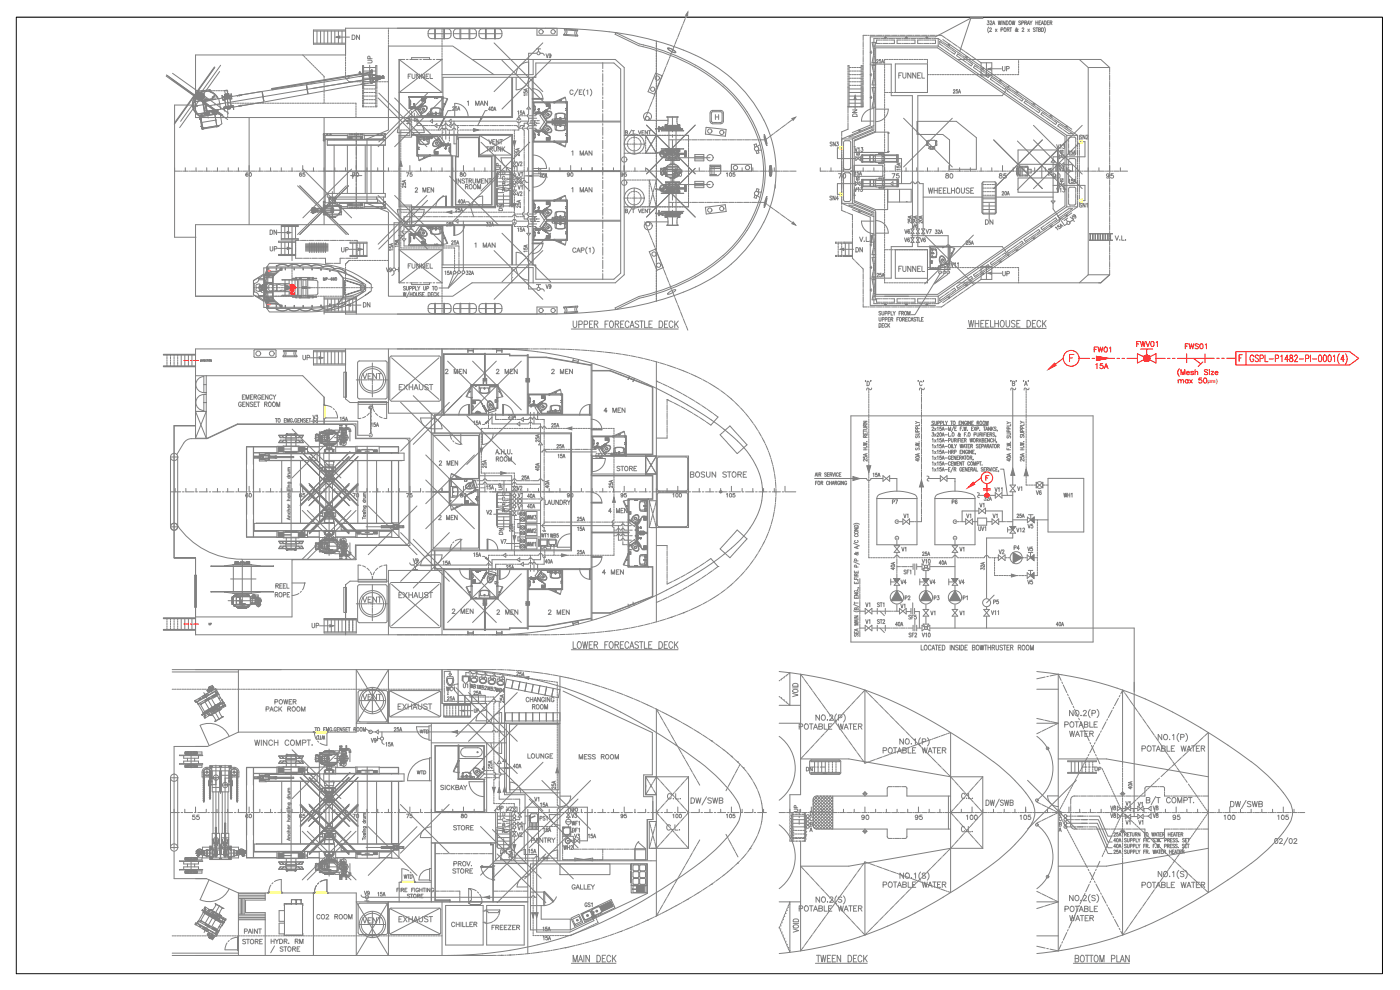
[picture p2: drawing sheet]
<svg xmlns="http://www.w3.org/2000/svg" width="420mm" height="297mm" viewBox="0 0 420 297" stroke-linecap="round" stroke-linejoin="round" font-family="sans-serif">
<defs><g id="words">
<g font-size="4.9" fill="#808080">
<text x="107.6" y="115">VENT</text>
<text x="118.5" y="118.2">EXHAUST</text>
<text x="107.6" y="182">VENT</text>
<text x="118.5" y="180.6">EXHAUST</text>
<text x="107.6" y="211.3">VENT</text>
<text x="118.2" y="214.1">EXHAUST</text>
<text x="319.6" y="222.2">WATER</text>
<text x="107.6" y="278.3">VENT</text>
<text x="118.5" y="278">EXHAUST</text>
<text x="320" y="277.6">WATER</text>
</g>
<g font-size="4.4" fill="#808080">
<text x="104.4" y="13.1">DN</text>
<text x="112.5" y="20.1" transform="rotate(-90 112.5 20.1)">UP</text>
<text x="162.6" y="18.7">V9</text>
<text x="299.5" y="22.6">UP</text>
<text x="121.4" y="24.7">FUNNEL</text>
<text x="139" y="32.8">1 MAN</text>
<text x="258.2" y="36.3" transform="rotate(-90 258.2 36.3)">DN</text>
<text x="145.3" y="44.4">VENT</text>
<text x="170.4" y="48">1 MAN</text>
<text x="316.4" y="52.6">V3</text>
<text x="138.3" y="57.9">ROOM</text>
<text x="170.4" y="58.9">1 MAN</text>
<text x="250.5" y="54.7">70</text>
<text x="266.3" y="54.7">75</text>
<text x="282.6" y="54.7">80</text>
<text x="298.8" y="54.7">85</text>
<text x="314.7" y="54.7">90</text>
<text x="330.9" y="54.7">95</text>
<text x="79.7" y="71.6">DN</text>
<text x="294.6" y="68.4">DN</text>
<text x="320" y="67">V9</text>
<text x="79.7" y="76.6">UP</text>
<text x="101.2" y="76.9">UP</text>
<text x="141.5" y="75.5">1 MAN</text>
<text x="255.8" y="76.9">DN</text>
<text x="114.7" y="82.9">V9</text>
<text x="121.4" y="81.8">FUNNEL</text>
<text x="268.5" y="82.5">FUNNEL</text>
<text x="299.5" y="84">UP</text>
<text x="162.6" y="87.8">V9</text>
<text x="107.9" y="93.5">DN</text>
<text x="179.9" y="124.9">4 MEN</text>
<text x="147.8" y="139.7">ROOM</text>
<text x="183.8" y="142.5">STORE</text>
<text x="206" y="144.3">BOSUN STORE</text>
<text x="307.6" y="148.5" transform="rotate(-90 307.6 148.5)">V1</text>
<text x="144.6" y="155.6">V2</text>
<text x="154.2" y="154.2">V1</text>
<text x="157" y="161.2">WM2</text>
<text x="307.3" y="159.8">V5</text>
<text x="149.2" y="164.4">V7</text>
<text x="179.6" y="173.6">4 MEN</text>
<text x="81.5" y="180.3">ROPE</text>
<text x="134.4" y="185.2">2 MEN</text>
<text x="147.8" y="185.6">2 MEN</text>
<text x="163.3" y="185.6">2 MEN</text>
<text x="270.2" y="181.3">P2</text>
<text x="278" y="185.9">V1</text>
<text x="279" y="181.3">P3</text>
<text x="286.8" y="185.9">V1</text>
<text x="258.6" y="188.4">V1</text>
<text x="158.4" y="214.1">ROOM</text>
<text x="75.1" y="224.7">WINCH COMPT.</text>
<text x="110.1" y="224">V9</text>
<text x="341.5" y="226.5">POTABLE WATER</text>
<text x="336.5" y="243.1">V1</text>
<text x="56.4" y="247.3">55</text>
<text x="154.2" y="250.5">V1</text>
<text x="257.2" y="247.3">90</text>
<text x="273.4" y="247.3">95</text>
<text x="288.9" y="247.3">100</text>
<text x="304.8" y="247.3">105</text>
<text x="336.5" y="248.7">V1</text>
<text x="340.4" y="248.7">V1</text>
<text x="350.7" y="247.3">95</text>
<text x="366.2" y="247.3">100</text>
<text x="382.1" y="247.3">105</text>
<text x="134.8" y="263.2">STORE</text>
<text x="107.9" y="269.9">V9</text>
<text x="263.9" y="267.4">POTABLE WATER</text>
<text x="341.5" y="267.4">POTABLE WATER</text>
<text x="238.5" y="274.5">POTABLE WATER</text>
<text x="93.8" y="276.9">CO2 ROOM</text>
<text x="71.6" y="284.3">STORE</text>
</g>
<text font-size="4.4" fill="#ff0" x="247.6" y="61.4">SN4</text>
<g font-size="4.4" fill="#f00">
<text x="327" y="106.9">FW01</text>
<text x="340.1" y="105.1">FWV01</text>
<text x="354.5" y="105.8">FWS01</text>
<text x="327.7" y="111.8">15A</text>
<text x="292.8" y="153.5">V1</text>
</g>
<g font-size="4" fill="#808080">
<text x="284.7" y="29.3">25A</text>
<text x="134.4" y="34.2">25A</text>
<text x="255.4" y="46.6">V13</text>
<text x="72.7" y="54">60</text>
<text x="88.5" y="54">65</text>
<text x="104.8" y="54">70</text>
<text x="120.6" y="54">75</text>
<text x="136.9" y="54">80</text>
<text x="151" y="52.2" transform="rotate(-90 151 52.2)">UP</text>
<text x="153.8" y="50.8">V2</text>
<text x="154.2" y="54">V1</text>
<text x="169" y="54">90</text>
<text x="185.2" y="54">95</text>
<text x="200.7" y="54">100</text>
<text x="217" y="54">105</text>
<text x="316.4" y="54" transform="rotate(-90 316.4 54)">20A</text>
<text x="153.8" y="60">V2</text>
<text x="154.2" y="57.9">V1</text>
<text x="255.1" y="58.6">V13</text>
<text x="151.7" y="64.6" transform="rotate(-90 151.7 64.6)">DN</text>
<text x="132.6" y="69.1">25A</text>
<text x="272.7" y="69.5">V6</text>
<text x="276.6" y="71.3">V7</text>
<text x="270.2" y="73.7">V6</text>
<text x="275.2" y="73.7">V6</text>
<text x="288.6" y="74.4">25A</text>
<text x="261.8" y="84.3">25A</text>
<text x="89.6" y="109">UP</text>
<text x="132.3" y="113.2">2 MEN</text>
<text x="147.8" y="113.2">2 MEN</text>
<text x="164.4" y="113.2">2 MEN</text>
<text x="92.8" y="127">V3</text>
<text x="110.1" y="129.1">15A</text>
<text x="151.7" y="148.2" transform="rotate(-90 151.7 148.2)">UP</text>
<text x="153.8" y="148.2">V2</text>
<text x="155.2" y="145">25A</text>
<text x="165.8" y="147.8" transform="rotate(-90 165.8 147.8)">40A</text>
<text x="309.7" y="149.6">V6</text>
<text x="72.7" y="150.3">60</text>
<text x="88.5" y="150.3">65</text>
<text x="104.8" y="150.3">70</text>
<text x="120.6" y="150.3">75</text>
<text x="136.9" y="150.3">80</text>
<text x="154.2" y="150.3">V1</text>
<text x="157" y="150.6">40A</text>
<text x="169" y="150.3">90</text>
<text x="185.2" y="150.3">95</text>
<text x="200.7" y="150.3">100</text>
<text x="217" y="150.3">105</text>
<text x="266.7" y="152.4">P7</text>
<text x="284.3" y="152.4">P6</text>
<text x="318.2" y="150.3">WH1</text>
<text x="151.7" y="161.6" transform="rotate(-90 151.7 161.6)">DN</text>
<text x="154.9" y="160.9" transform="rotate(-90 154.9 160.9)">25A</text>
<text x="157" y="157">WM3</text>
<text x="269.9" y="156.6">V1</text>
<text x="288.9" y="156.6">V1</text>
<text x="296.7" y="156.6">V1</text>
<text x="303.7" y="160.9">V12</text>
<text x="157" y="165.1">WM1</text>
<text x="269.5" y="166.5">V1</text>
<text x="286.8" y="166.5">V1</text>
<text x="298.4" y="167.2">V2</text>
<text x="303" y="166.2">P4</text>
<text x="307.3" y="166.5">V5</text>
<text x="122.8" y="170">V9</text>
<text x="131.6" y="170.7">15A</text>
<text x="269.2" y="176.4">V4</text>
<text x="278" y="176.4">V4</text>
<text x="286.5" y="176.4">V4</text>
<text x="307.3" y="176.4">V5</text>
<text x="258.6" y="183.1">V1</text>
<text x="272.3" y="183.8" transform="rotate(-90 272.3 183.8)">V1</text>
<text x="291" y="181.3" transform="rotate(-90 291 181.3)">P1</text>
<text x="297" y="182.4">P5</text>
<text x="92.4" y="189.4">UP</text>
<text x="267.4" y="189.1">40A</text>
<text x="275.5" y="192.3">V10</text>
<text x="132.6" y="208.5">WC1</text>
<text x="140.8" y="209.5">25A</text>
<text x="141.1" y="207.4" transform="rotate(-90 141.1 207.4)">U1</text>
<text x="81.1" y="212.4">POWER</text>
<text x="141.1" y="214.8">UP</text>
<text x="152" y="212" transform="rotate(-90 152 212)">25A</text>
<text x="124.9" y="221.2">WTD</text>
<text x="93.8" y="223">WTD</text>
<text x="123.8" y="233.5">WTD</text>
<text x="157.3" y="228.6">LOUNGE</text>
<text x="240.9" y="232.5">DN</text>
<text x="327.4" y="232.5">UP</text>
<text x="147.8" y="244.1">UP</text>
<text x="151" y="244.5">V2</text>
<text x="159.1" y="241.7">V1</text>
<text x="240.2" y="244.8" transform="rotate(-90 240.2 244.8)">UP</text>
<text x="332" y="244.1">V8</text>
<text x="343.6" y="243.1" transform="rotate(-90 343.6 243.1)">V1</text>
<text x="344.7" y="244.1">V8</text>
<text x="72.7" y="246.6">60</text>
<text x="88.5" y="246.6">65</text>
<text x="104.8" y="246.6">70</text>
<text x="120.6" y="246.6">75</text>
<text x="134.8" y="250.1">STORE</text>
<text x="137.2" y="246.6">80</text>
<text x="170.4" y="246.6">V3</text>
<text x="185.2" y="246.6">95</text>
<text x="200.7" y="246.6">100</text>
<text x="217" y="246.6">105</text>
<text x="148.9" y="257.2">DN</text>
<text x="154.2" y="252.2">V2</text>
<text x="167.9" y="256.1">WH2</text>
<text x="171.1" y="252.6">V3</text>
<text x="119.9" y="264.9">WTD</text>
<text x="72" y="281.2">PAINT</text>
<text x="161.6" y="280.5">15A</text>
</g>
<g font-size="3.5" fill="#808080">
<text x="258.9" y="118.2">~</text>
<text x="274.8" y="118.2">~</text>
<text x="302" y="118.2">~</text>
<text x="306.2" y="118.2">~</text>
<text x="64.2" y="188.7" transform="rotate(-90 64.2 188.7)">UP</text>
</g>
<g font-size="3.1" fill="#808080">
<text x="102" y="227.5">H</text>
<text x="102" y="262.8">H</text>
</g>
<g font-size="2.6" fill="#808080">
<text x="102" y="131.2">H</text>
<text x="102" y="166.5">H</text>
</g>
<text font-size="1.7" fill="#f00" x="362.4" y="114.9">µm)</text>
</g></defs>
<!-- layer: Template -->
<path d="M4.9 5.1h410v287h-410z" fill="none" stroke="#000" stroke-width=".3"/>
<!-- layer: CUBICLE -->
<g fill="none" stroke="#808080" stroke-width=".3">
<path d="M277.5 70.5l14.6 14.7M278.9 73.9h6.2v5.1h-.3M278.9 74.1h6.2M278.9 74h6.2M279.1 74.1v6.7M279.2 74.1v6.7M279.2 77.1h.2M279.3 75.6l.1 1.5M279.4 77.1l.1 .1M279.4 77.1h.1M279.4 74.9l-.2 .7zM279.4 77v.1"/>
<path d="M279.4 76h.1M279.5 76h-.1M279.5 76h.1M279.5 76.1h.1M279.5 75.8v.4M279.5 77.2h.1M279.5 77.2l.1 .1M279.6 77.2l.4 .1M279.6 74.7h1.1M279.8 76.7v.1M279.8 75.2v1.5M279.8 76.8l.2 .2h.7"/>
<path d="M279.8 75.1v.1M279.9 75.1h-.1M280 76h.3M280 76h.1M280 76.1h.1M280 75.9v.1M280 75.9h.1M280.1 76h.1M280.1 76h-.1M280.1 75.9v.1M280.1 75.9h.1M280.1 76.1h.1"/>
<path d="M280.1 75.8v.4M280.2 75.9h.1M280.2 76.1h.1M280.2 76h.1M280.2 76v.1M280.7 74.7h.1M280.7 77.3h-1.1M280.7 74.9l-.7 .1M280.7 74.9h.1M280.8 77.3h-.1M280.8 74.7l.1 .1M280.8 77.1h-.1"/>
<path d="M280.8 74.9l.1 .1M280.8 77v.1M280.9 75h.1M280.9 77h.1M280.9 77.2l-.1 .1M280.9 74.8h.1M280.9 75v.1M280.9 75.1v1.9M280.9 77.2h.1M280.9 74.8l.1 .1M280.9 74.9l.2 1-.2 1.2M281 77.1l-.1 .1"/>
<path d="M282.2 79.8l.1 .5M282.4 79.6h.1M282.4 76.8a1.81 1.81 0 0 0-.1 2.5l.1 .3M282.4 76.8v.1M282.5 76.8h-.1M282.5 76.8a2.02 2.02 0 0 1 1.6 2.3M282.9 74.3h.1M282.9 74.2h.1M282.9 74.2v.1M282.9 74.1v.2M283 77a.89 .89 0 0 0-1 .5 .89 .89 0 0 0 .3 1.1 .84 .84 0 0 0 1.3-.1 .84 .84 0 0 0-.4-1.3l-.3-.2M283 74.3h.1"/>
<path d="M283 74.2h.1M283 74.2v.1M284 79l-1.7 .5M284 79.1h.1M284.3 79.2l.1 .6-2 .6M284.8 74.3l1.6 .2-1.5 3.2M284.8 77.7l.3 .2h-.3zM284.8 74.1v3.6M284.8 79l-3.1 .9v.7h-2.5M284.8 78.9l-3.2 .9v.7h-2.4M284.8 73.9v.2M284.8 77.9v1.1"/>
<path d="M285 74v.1M285 77.9v1.1M285.5 76.1h.1M285.5 76l.2 .1M285.5 76h.1M285.5 76v.1M285.6 76.1h.1M285.6 76h.1M285.6 76v.1M286.3 74.5l.1 .1M286.6 74.6l-1.5 3.1h-.3M292.1 70.5l-14.6 14.7"/>
<path d="M282.4 80.3v.1M177.7 131h6.2M177.8 131.1v3.3h2.3l1.6 2.3h6M177.9 132.2h.1M177.9 133.2h.1M177.9 133.5h.1M177.9 131.8h.1M177.9 131.1v3.2h2.3M177.9 131.8l.1 .1M178 132.2h-.1M178 133.5h-.1M178 132l.2 .2-.1 1.1"/>
<path d="M178 131.9l.3 .3v1l-.3 .2M178 133.3h.1M178.3 134h.1M178.3 134h1.6M178.3 134l.3 .1v-.2v.3M178.4 134l.2 .1M178.4 134.4v.3h.3v-.3M178.5 134h-.1M178.6 134h.1M178.6 134.1h.1M178.6 134.2h.1M178.6 133.9h.1"/>
<path d="M178.6 134.2h.2M178.6 134h-.2M178.7 134.3h.1M178.7 134.2v.1M178.7 134.2h.1M178.8 134.2v.1M178.8 134.3h.1M178.8 134.2h.1M178.8 134.2h.7M179 133.8h.3M179 133.8h.1M179 133.8v.5"/>
<path d="M179.1 134h.1M179.2 133.1h.1M179.2 133v.1M179.2 133.1v.1M179.2 133h.1M179.2 132.9v.1M179.2 133.2h.1M179.2 133.9h.2M179.3 133.2h.1M179.3 133h-.1M179.3 133.2l-.1 1.1M179.3 133.8h.1"/>
<path d="M179.3 132.9h-.1M179.3 133h.1M179.3 133.9h.1M179.3 132.9h.1M179.4 132.9h.1M179.4 132.9h-.1M179.4 133.2h-.1M179.4 133.2v.7M179.4 133h.1M179.4 133.2h.1M179.4 133.8l-.2 .1M179.4 133.8l-.1 .1"/>
<path d="M179.4 134.2h.1M179.4 134.2h.2M179.5 134.3h.1M179.5 134.2v.1M179.5 133h.1M179.5 134.2h.1M179.5 133.2h-.1M179.5 133v.1M179.5 133.1h.1M179.6 134.2h.1M179.6 134.2v.1M179.6 134.3h.1"/>
<path d="M179.6 134h.3M179.6 133.9v.4M179.9 134l-.3 .1M180.2 134.3l1.6 2.3h5.9M180.2 134.6l-.4 .4 1.1 1.7 .6-.3M180.2 134.2v.1M180.2 134.2l.1 .1M180.2 134.2l-.3 .1M180.3 134.2l-.2 .1M180.3 134.1h.1M180.3 134.1h.2M180.3 134.3h.1"/>
<path d="M180.3 134.1l-.1 .2M180.3 134.1v.2M180.5 134.7h.1M180.5 134.6a2.18 2.18 0 0 1 2.6-.8 1.42 1.42 0 0 1-1.1 2l-.5 .3-1-1.4M180.5 134.1h.1M180.5 134.7l.5 .7M180.5 133.9l.2 .1-.4 .1M180.5 133.9h.1M180.5 133.9l.1 .2M180.6 134.1h.1M180.6 134.1h-.1M180.7 134h.1"/>
<path d="M180.7 133.8h.1M180.7 133.8h.3M180.7 133.8l.1 .2zM180.9 134.6l.1 .1M180.9 133.6v.3l-.2-.1M180.9 133.6h.1M181 133.8h.1M181 133.6h.1M181 133.6h.2M181 134.6l-.1 .1M181.2 133.5h.1M181.2 133.5h.2z"/>
<path d="M181.2 133.6v-.1l-.2 .3M181.2 133.6h.1M181.4 133.4h.2M181.4 133.4h.1M181.4 133.4v.1M181.4 133.5h.1M181.4 133.3l.2 .1M181.4 133.3v.2M181.6 135.6l.1 .2M181.6 133.4h.1M181.6 133.2h.1M181.6 131.3h.8v.8h-.8z"/>
<path d="M181.6 133.2l.1 .2M181.7 133.4h.1M181.7 133.4h-.1M181.7 133.1l.1 .1h-.2v.2M181.7 133.1l-.1 .1M181.7 131.6h.1M181.7 131.7h.1M181.7 131.5h.1M181.7 131.4h.1M181.7 132h.1M181.7 132.1h.1M181.7 131.9h.1"/>
<path d="M181.7 131.8h.1M181.7 135.6l-.1 .1M181.8 131.6h.1M181.8 131.7h.1M181.8 131.5h.1M181.8 131.4h.1M181.8 132h.1M181.8 132.1h.1M181.8 131.9h.1M181.8 131.8h.1M181.8 133.2l-1.5 1.1M181.8 133.2h.1"/>
<path d="M181.9 131.6h.1M181.9 131.7h.1M181.9 131.5h.1M181.9 131.4h.1M181.9 132h.1M181.9 132.1h.1M181.9 131.9h.1M181.9 131.8h.1M182 131.6h.1M182 131.7h.1M182 131.5h.1M182 131.4h.1"/>
<path d="M182 132h.1M182 132.1h.1M182 131.9h.1M182 131.8h.1M182.1 131.6h.1M182.1 131.7h.1M182.1 131.5h.1M182.1 131.4h.1M182.1 132h.1M182.1 132.1h.1M182.1 131.9h.1M182.1 131.8h.1"/>
<path d="M182.2 131.6h.1M182.2 131.7h.1M182.2 131.5h.1M182.2 131.4h.1M182.2 132h.1M182.2 132.1h.1M182.2 131.9h.1M182.2 131.8h.1M182.3 131.6h.1M182.3 131.7h.1M182.3 131.5h.1M182.3 131.4h.1"/>
<path d="M182.3 132h.1M182.3 132.1h.1M182.3 131.9h.1M182.3 131.8h.1M182.4 131.6h.1M182.4 131.7h.1M182.4 131.5h.1M182.4 131.4h.1M182.4 132h.1M182.4 132.1h.1M182.4 131.9h.1M182.4 131.8h.1"/>
<path d="M182.4 131.4v.7M182.6 133.8l-.8 .1-.4 .4M182.6 133.7a.89 .89 0 0 1 .5 1 .89 .89 0 0 1-.9 .7 .74 .74 0 0 1-.8-.3 .74 .74 0 0 1 0-.8M182.8 131.1v1.4l-2.6 1.8M182.8 131.9a.79 .79 0 0 0-.8-.8 .92 .92 0 0 1 .7 .7 .92 .92 0 0 1-.3 .9l-2.2 1.5M182.8 132.1l-.4 .7M183.4 136.5h.3M183.4 136.1h.1M183.4 136.1v.4M183.4 136.1v.4v-.5h.7v.5v-.4v.4h-.7M183.7 136.5l.2 .1M183.7 136.5h.2"/>
<path d="M183.7 136.5h.1M183.8 136.5h.1M183.9 136.5v.1M183.9 130.8v.3M183.9 136.6h.1M184.1 131.1h3.6M184.2 135.8h3.2v.8h-3.2zM184.4 134.4a2.94 2.94 0 0 1 3 .3l.1 .6a.89 .89 0 0 1-.1 .9 .89 .89 0 0 1-1 .3l-.4 .1a1.42 1.42 0 0 1-1.7-.6zM184.5 136.4l.1 .2M184.6 136.2v.1M184.6 134.7a1.99 1.99 0 0 1 2.4-.2l.1 .2M184.6 134.7l.3 1.1"/>
<path d="M184.6 136.3l.4 .1M184.7 135.9h.1M184.9 135.9h-.1M185 135.9l.1 .1M185.7 130.3h.1M185.7 130.3v.1M185.7 130.3l.1 .2M185.7 130.4v.1M185.7 130.4h.1M185.7 130.5h.1M185.7 135.8v.4M185.7 135.7h.2"/>
<path d="M185.7 135.7l.1-.2 .1 .2M185.8 135.6l-.1 .2M185.8 135.6h.1M185.8 135.8v.6l.1-.6M185.8 130.3v.1M185.8 130.3h.1M185.8 135.8h.1M185.8 130.4h.1M185.8 135.7h.1M185.8 130.4l-.1 .1M185.9 135.7h.1M185.9 135.8h.1"/>
<path d="M185.9 135.6h.1M185.9 135.6v.2M185.9 135.8l.1 .4M187.1 134.7a1.02 1.02 0 0 1-.3 1.2 1.02 1.02 0 0 1-1.1 .1l-.8-.2M187.2 136.4l-.1 .2M187.3 129.6l-3.2 1.4v-.2v.3h-.2M187.3 129.6l-.1-.2-3.3 1.5M187.3 129.6l.2 1.5M187.4 135.6a.78 .78 0 0 1-1 .9 1.71 1.71 0 0 1-2.1-.5v-.4M187.5 132.8h.2M187.5 133.3h.2M187.6 132.8h.1"/>
<path d="M187.6 132.9h.1M187.6 133.3h.1M187.6 133.4h.1M187.6 132.7h.1M187.7 132.8h.1M187.7 132.9h.1M187.7 133.3h.1M187.7 133.4h.1M187.7 133.3v.1M187.7 132.8v.1M187.7 130.8v6h.3v-6h-10.3v.3h6.2M187.8 130.8v6"/>
<path d="M187.1 150.4l1.4 3.2M187.2 150.3l1.5 3.2M188 151.8h.1M188 152h.1M188.1 151.8h.1M188.1 151.8l-.1 .2M188.1 151.8v.1M188.1 151.9h.1M188.1 151.9l-.1 .1M188.1 151.8l-.2 .1M188.5 153.6h.2zM188.5 149.9h6v-.2h-6v6.3h.3"/>
<path d="M188.5 149.8h6M188.5 153.8h.3M188.6 153.8v2.2M188.6 156.7l1.8 1.2M188.7 156.6v.1M188.7 153.8l.1 .2M188.7 153.5l.5 .1M188.8 153.8h.1M188.8 154h.1M188.8 153.8v2.2M188.8 155.9l2.2 1.5M188.8 154v.2h.4"/>
<path d="M188.8 150.2v4h.6v-.6h-.6M189 156.2l-.4 .4M189.6 156l.1 .1M189.7 155.9l-.1 .2M190.4 150h.1M190.4 150.1h.1M190.5 149.9v.2M190.5 150v.1M190.5 150h.1M190.5 150.1h.1M190.6 156.7l.1 .1M190.7 157.1h.1"/>
<path d="M190.7 157.2h.1M190.7 156.7l-.1 .1M190.8 157.4l-.4 .5M190.9 158.9h-.3v.3h.3M191 150h.1M191 150.1h.1M191 150v.1M191 149.9v.2M191 157.4l.1 .1M191.1 158.2h.1M191.1 159h.1M191.1 150.1h.1"/>
<path d="M191.1 150h.1M191.1 157.4v.1M191.1 157.4h.1M191.1 157.4h-.1M191.1 158h.1M191.1 158.1h.1M191.1 158.8h.1M191.1 158.9h.1M191.1 158h.3M191.1 159h.3M191.1 150v.1M191.1 157.5h.1"/>
<path d="M191.1 157.3h.1M191.1 157.5l-.1 .2M191.1 158.1v.1M191.1 158.9v.1M191.1 158v1M191.2 158.8h.1M191.2 157.1l.1 .2M191.2 157.1h.1M191.2 158l.2-.3-.1 1.6M191.2 159v.2M191.2 159.2l.1 .1M191.3 157.3h.1"/>
<path d="M191.3 157.3l-.2 .1M191.3 159.1v.1M191.3 157.8l.1 .2M191.3 159.2v.1M191.3 159.2h.1M191.3 158.4v.2M191.3 159.3h.1M191.4 156.9h.1M191.4 156.9v.2M191.4 159.1h.1M191.4 157.1h.1M191.4 159.2h-.1"/>
<path d="M191.4 159.2l-.1 .1M191.4 159v.2M191.4 157.1h-.2M191.4 159l-.1 .2M191.4 158.3l.1 .1zM191.5 158.3v.1M191.5 156.7l.1 .2M191.5 156.7v.2M191.5 156.7h.2M191.5 156.9h.1M191.5 156.7h.1M191.6 156.9h.1"/>
<path d="M191.6 156.9h-.2M191.6 158.4h.1M191.6 155l-.2 .8M191.6 158.4v.2h-.6M191.6 155a.79 .79 0 0 0-.8-.5 .79 .79 0 0 0-.7 .6 .79 .79 0 0 0 .2 1.2 .79 .79 0 0 0 1.1-.5M191.7 156.5h.1M191.7 156.5v.2M191.7 156.5v.1M191.7 156.4v.1M191.7 156.7h.1M191.7 154.9v-.1a.88 .88 0 0 0-1.6 0l-.9 1.4 1.5 .9M191.7 154.9a2.99 2.99 0 0 1-1 2.3"/>
<path d="M191.8 159.7h.1M191.8 156.3v.2M191.8 156.3h.1M191.8 156.3l-.1 .1M191.8 156.5h.1M191.8 156.2h.1M191.8 156.2v.1M191.8 156.2h.2M191.9 159.7h.1M191.9 159.7h-.1M192 156v.2M192 156h.1"/>
<path d="M192 156v.3h-.2M192 156h.2zM192 156.2h.1M192 159.6v.1M192 159.7h.1M192.1 158.3h.1M192.1 158.3v.1M192.1 155.8h.1M192.1 155.8l.1 .2M192.1 158.2h-.7v.2M192.1 158.4h-1.1M192.1 158.4h.1"/>
<path d="M192.1 159.7h.1M192.1 155.9l-1 1.5M192.1 158.2v.1M192.2 159.7h.1M192.2 158.2h-.1M192.2 158.4h.1M192.2 156h.1M192.2 159.4h.9l.2 .3M192.2 159.3h.9l.3 .4M192.2 159.3l-.3 .4M192.2 159.4l-.1 .2M192.2 158.2h.1"/>
<path d="M192.2 158.5h.1M192.3 158.2h.1M192.3 158.5h.1M192.3 158.4h.1M192.4 158.2v.1M192.4 158.2h.1M192.4 158.4h-.1M192.4 158.4h.1M192.4 158.3h.1M192.4 150.5a2.15 2.15 0 0 0-.3 2.5l.3 .1M192.4 158.3v.1M192.4 150.5a1.02 1.02 0 0 1 1.2 .3 1.02 1.02 0 0 1 .1 1.2l-.1 .7"/>
<path d="M192.6 155.2l.6-.3-.6 .4-1.5 2.2M193.2 159.7h.1M193.2 155.2h.8v.8h-.8zM193.2 150.2l.8 .3M193.3 155.6h.1M193.3 155.5h.1M193.3 155.4h.1M193.3 155.3h.1M193.3 155.7h.1M193.3 159.7h-.1M193.3 155.9h.1M193.3 155.8h.1"/>
<path d="M193.3 159.7h.1M193.3 151.9h.6M193.3 151.7v.2M193.4 159.7h.1M193.4 155.6h.1M193.4 155.5h.1M193.4 155.4h.1M193.4 155.3h.1M193.4 155.7h.1M193.4 155.9h.1M193.4 155.8h.1M193.4 151.8h.1"/>
<path d="M193.4 151.7v.2M193.4 151.7l-.2 .1 .2 .1M193.4 151.7v.1M193.5 154.9a.7 .7 0 0 1 .7 .8l-.2-.5zM193.5 159.7h.1M193.5 155.6h.1M193.5 155.5h.1M193.5 155.4h.1M193.5 155.3h.1M193.5 155.7h.1M193.5 155.9h.1M193.5 155.8h.1"/>
<path d="M193.5 151.7l.6 .1h-.7M193.5 150.2h.8v3.2h-.8zM193.5 151.7l-.1 .1M193.5 151.7h-.2M193.5 153.3h-.2M193.6 152.8h.1M193.6 152.8v.2M193.6 152.7a.91 .91 0 0 1-1.2 .4M193.6 155.6h.1M193.6 155.5h.1M193.6 155.4h.1M193.6 155.3h.1"/>
<path d="M193.6 155.7h.1M193.6 155.9h.1M193.6 155.8h.1M193.7 152.5l-.1 .2M193.7 155.6h.1M193.7 155.5h.1M193.7 155.4h.1M193.7 155.3h.1M193.7 155.7h.1M193.7 155.9h.1M193.7 155.8h.1M193.7 152.5h.1"/>
<path d="M193.8 155.7h.1M193.8 155.6h.1M193.8 155.5h.1M193.8 155.4h.1M193.8 155.3h.1M193.8 155.9h.1M193.8 155.8h.1M193.9 155.6h.1M193.9 155.5h.1M193.9 155.4h.1M193.9 155.3h.1M193.9 155.7h.1"/>
<path d="M193.9 155.9h.1M193.9 155.8h.1M193.9 151.7h-.4M194 155.2v.8M194 153.1l-.5 .2M194 150.5l.2 1.1-.2 1.5M194 152.6l.1 .1M194.1 150.5l.1 1.1-.1 1.5M194.1 150.5h.2M194.1 150.5l-.6-.3a1.15 1.15 0 0 0-1.2 .1 1.15 1.15 0 0 0-.4 1.2v.6a1.13 1.13 0 0 0 .3 1.2 1.13 1.13 0 0 0 1.3 .1M194.1 153.1l-.6 .3M194.1 152.6l-.2 .5"/>
<path d="M194.3 149.9v9.8h-3.3v-2.3M194.3 154.9h-1.5l-1.8 2.5M194.3 153.1h-.2M194.4 149.9v10h-3.5v-2.4l-2.1-1.5M187.9 167.9l.2 .1M188 168h.1M188 167.9h.1M188 167.9v.1M188.1 168h.1M188.1 167.9h.1M188.1 167.9v.1M188.5 166.2l.2 .1"/>
<path d="M188.5 166.2l-1.4 3.2M188.5 170h6M188.5 166.1h.3M188.5 166.1v.1M188.6 163.8v2.3M188.7 166.3l-1.5 3.2M188.7 163.1l.3 .6M188.7 166.3h.1M188.8 165.8h.1M188.8 166.1h.1M188.8 163.8h-.3v6.4h6v-.3h-6M188.8 163.8v2.3"/>
<path d="M188.8 163.8l2.1-1.5v-2.3h3.5v9.9M188.8 165.8v.2M188.8 166v.1M188.8 165.9h.1M188.8 166h.1M188.8 166.3h.6v-.7h-.6v4.1M189.2 165.6h.1M189.2 166.3h.1M189.2 163.6a2.16 2.16 0 0 0 2.2 1.7l.3-.4M189.2 163.7l1.5-1.1a2.99 2.99 0 0 1 1 2.3M189.6 163.7l.1 .2M189.7 163.7l-.1 .2"/>
<path d="M190.4 169.8h.1M190.4 169.7h.1M190.4 169.7v.1M190.5 169.7v.2M190.5 169.7v.1M190.5 169.8h.1M190.5 169.7h.1M190.6 163l.1 .2M190.7 162.7h.1M190.7 163l-.1 .2M190.8 162.4l-.4-.5-1.8 1.2M190.9 160.6h-.3v.3h.3"/>
<path d="M191 169.8h.1M191 169.7v.1M191 169.7h.1M191 169.7v.2M191 162.4l.1 .1M191 162.4v-2.3h3.3v9.8M191 162.1l.1 .2M191 162.4l-2.2 1.6M191 162.4l1.8 2.5h1.5M191 161.2h.6M191 161.4h.6M191.1 161.8h.1"/>
<path d="M191.1 161h.1M191.1 169.8h.1M191.1 169.7h.1M191.1 162.5h.1M191.1 162.5h.2M191.1 160.8h.1M191.1 161.6h.1M191.1 161.8h.3M191.1 161.7h.1M191.1 160.8h.3M191.1 162.3l1 1.7M191.1 160.9h.1"/>
<path d="M191.1 169.7v.1M191.1 162.3h.1M191.1 162.3v.2M191.1 160.9v.1M191.1 161.7v.1M191.1 160.8v1M191.1 162.3l.1 .1M191.2 161h.1M191.2 162.4l1.4 2.1M191.2 161.6h.1M191.2 162.7h.1M191.2 161.8l.1 .3"/>
<path d="M191.2 160.6v.2M191.2 162.7h.2M191.3 162.5h.1M191.3 162.5l-.1 .2h.2M191.3 160.6l.1 .2M191.3 162.5h-.2M191.3 162.5l-.1 .2M191.3 162h.1M191.3 160.5h.1M191.3 160.5l-.1 .1M191.3 161.2v.2M191.3 160.5v1.6"/>
<path d="M191.3 160.6h.1M191.3 160.5l.1 .1M191.3 160.5v.1M191.4 162.9h.1M191.4 162.9h.2M191.4 160.6h.1M191.4 160.8h.1M191.4 161.8l-.1 .2M191.4 160.6v.2M191.4 161.4v.2h.7M191.4 162.7h.1M191.4 162.7l-.1 .2"/>
<path d="M191.4 164l.2 .8M191.4 164a.82 .82 0 0 0-1.3-.4 .82 .82 0 0 0 .3 1.4 .64 .64 0 0 0 .7 .3 .64 .64 0 0 0 .5-.5M191.5 161.4v.2M191.5 161.4h.1M191.5 163.1v.1M191.5 163.1h.2M191.5 162.9h.1M191.5 163.2h.1M191.5 162.9h-.1M191.6 162.9h.1M191.6 162.9l-.1 .2M191.6 161.4h.1"/>
<path d="M191.6 161.2h.1M191.6 161.2v.2M191.7 163.4h.1M191.7 163.4l.1 .2M191.7 163.1h.1M191.7 163.1v.1M191.7 163.2h.1M191.7 163.2v.2M191.7 163.2h-.2M191.8 160.1h.4M191.8 160.1h.1M191.8 163.6h.1"/>
<path d="M191.8 160.1l.1 .1M191.8 163.6h.2v.2M191.8 163.3h.1M191.8 163.3v.3M191.8 163.3l-.1 .1M192 163.8h.1M192 163.8h.2l-.1 .2M192 163.6h.1M192 163.8h.2M192 163.6h-.2M192 163.6v.2M192 160.2l.2 .3"/>
<path d="M192.1 160.2l.1 .2M192.1 161.5h.1M192.1 161.5v.1M192.1 161.4v.1M192.1 164h.1M192.1 160.1l-.1 .1M192.1 161.6h.1M192.1 161.4h-.6M192.2 160.1h-.1M192.2 161.4h-.1M192.2 161.6h.1M192.2 163.8h.1"/>
<path d="M192.2 163.8l-.1 .2M192.2 160.4h.9M192.2 161.4h.1M192.3 161.3h-.1M192.3 161.3h.1M192.3 161.6h.1M192.3 161.4h.1M192.4 166.4h1.3M192.4 161.4h.1M192.4 166.5a2.61 2.61 0 0 0 0 3.1h1.3l.4-.3M192.4 161.5v.1M192.4 161.6h.1"/>
<path d="M192.4 161.4v.1M192.4 166.7a2.15 2.15 0 0 0-.3 2.5l.3 .1M192.4 161.5h.1M192.4 166.7a.91 .91 0 0 1 1.2 .4M192.6 164.6l.6 .3M193.2 160.1l.1 .1M193.2 160.1h.1M193.2 163.8h.8v.8h-.8zM193.2 163.9h.8v.7M193.3 164h.1M193.3 163.9h.1M193.3 164.2h.1"/>
<path d="M193.3 164.3h.1M193.3 164.4h.1M193.3 164.5h.1M193.3 164.1h.1M193.3 168l.6 .1M193.3 166.5h.4M193.3 167.9h.1M193.4 160.2l-.3 .2M193.4 163.9h.1M193.4 164.2h.1M193.4 164.3h.1M193.4 164.4h.1"/>
<path d="M193.4 164.5h.1M193.4 164.1h.1M193.4 164h.1M193.4 168h.1M193.4 168v.1M193.4 168l.7-.1-.3 .2M193.4 168.1h.4M193.5 160.1l-.4 .4h-.9M193.5 160.1h.1M193.5 164.2h.1M193.5 164.3h.1M193.5 164.4h.1"/>
<path d="M193.5 164.5h.1M193.5 164.1h.1M193.5 164h.1M193.5 163.9h.1M193.5 166.4h.8v3.2h-.8zM193.6 164.2h.1M193.6 164.3h.1M193.6 164.4h.1M193.6 164.5h.1M193.6 164.1h.1M193.6 164h.1M193.6 163.9h.1"/>
<path d="M193.6 167.2l.1 .1M193.6 167h.1M193.6 167.1l.1 .7a1.03 1.03 0 0 1-.2 1.2 1.03 1.03 0 0 1-1.1 .3M193.6 166.8v.2M193.7 167.3h.1M193.7 164.2h.1M193.7 164.3h.1M193.7 164.4h.1M193.7 164.5h.1M193.7 164.1h.1M193.7 163.9h.1M193.7 164h.1"/>
<path d="M193.7 166.5l.3 .2M193.7 166.5l.4 .2M193.8 164.1h.1M193.8 164.2h.1M193.8 164.3h.1M193.8 164.4h.1M193.8 164.5h.1M193.8 164h.1M193.8 163.9h.1M193.8 168.1h.1M193.9 164.2h.1M193.9 164.3h.1"/>
<path d="M193.9 164.4h.1M193.9 164.5h.1M193.9 164.1h.1M193.9 164h.1M193.9 163.9h.1M193.9 166.7l.1 .5M193.9 167.9h-.6M194 169.3l-.8 .3M194 166.7l.2 1.1-.2 1.5M194.1 166.7l.1 1.1-.1 1.5M194.1 166.7h.2M194.2 164.1h.1"/>
<path d="M194.2 164.1a.87 .87 0 0 1-.7 .7 .87 .87 0 0 1-.9-.3M194.3 164.1a.79 .79 0 0 1-.8 .8M194.3 169.3h-.2M136.2 231.5l1.3 .3M136.9 230.1h.1M137 230l.1 .1M137 229.8l-.1 .3M137 230h.1M137 229.8h.1M137 230l-.1 .1M137 229.8v.2M137.1 230.1h.1"/>
<path d="M137.5 233.6h5.6M137.5 233.7h5.6M137.6 223.6v4.5M137.6 231.9v1.7M137.7 223.8h7.5v3.8h-7.5zM137.7 231.9v1.7M137.7 223.7h7.7v7.6l-2.3 2.3M137.7 223.8h7.5v7.4l-2.3 2.4M137.8 228.1h-.3l.1 .3-1.4 3.2M137.8 228.4l-.3-.1-1.5 3.2 .2 .1M137.8 231.7l-.3 .1M137.8 231.7v.2l-.3-.1"/>
<path d="M137.8 231.7l-.1-8.1h-.2v10.3h5.6v-.3M138.4 232.9h3.2v.7h-3.2zM138.7 233.2v.1M138.7 232.8l.1 .4M138.7 232v.1M138.7 232.1v1.1M138.7 232h.1M138.8 233.2h.1M138.8 233.2v.1M138.8 233.3h.1M138.8 233.4h.1M138.8 231.9v.1"/>
<path d="M138.8 224.6l.8-.3h3.8a1.35 1.35 0 0 1 1.3 1.4 1.35 1.35 0 0 1-1.4 1.4l-3.7-.1a1.34 1.34 0 0 1-1.3-.9 1.34 1.34 0 0 1 .5-1.5zM138.8 233.3l.1 .1M138.8 231.9l1.1-.2 1.3 .2M138.8 231.9h.1M138.9 233.4h.1M138.9 233.4v.2M139 232l-.1 .1M139 232.1l.1 .8M139.1 231.9l-.1 .1M139.1 232.9v.1M139.1 231.9h.1M139.1 233h.1"/>
<path d="M139.2 233h.1M139.2 233l.1 .1M139.7 231.8h.6M139.7 231.8l-.6 .1M139.9 232.7h.3M139.9 233.4h.3M139.9 232.7h.1M139.9 232.8h.1M140 232.8h.1M140 233.4h.1M140 232.7h.1M140 233.3h.1"/>
<path d="M140 232.6h-.1M140 232.6h.1M140 232.6v.3M140.1 232.6h.1M140.1 232.8h-.1M140.1 233.4h.1M140.1 232.7h.1M140.1 232.8h.1M140.1 232.7v.1M140.3 231.8l.6 .1M140.9 231.9h.1M140.9 231.9l.1 .1"/>
<path d="M141 232.9l-1.7 .2M141 232.9h.1M141 232h.1M141.1 232.1l-.1 .8M141.1 232v.1M141.1 233.4v.2M141.1 233.4l-1 .2-1.2-.2M141.2 233.4h-.1M141.2 231.9h.1M141.2 233.3v.1M141.2 233.3h.1M141.2 231.9l.1 .1"/>
<path d="M141.3 233.2l-.1 .1M141.3 232.1v1.1M141.3 232v.1M141.3 232.8v.4M141.3 233.2h.1M141.7 233.5h.3M141.7 233.5v-.5h.7v.5M141.7 233.5h.7M141.9 233.6h.1M142 233.6h-.1M142 233.6h.2M142 231a3 3 0 0 0 1.4 2l1.3-1.2"/>
<path d="M142 233.5v.1M142.1 233.6h.1M142.1 233.5v.1M142.2 233.6h.1M142.4 233.2v.3M142.4 233.2h.1M142.7 230.5l.8 .3 .4 .4M142.8 230.5a.89 .89 0 0 0-.7 .9 .89 .89 0 0 0 .8 .8 .75 .75 0 0 0 .8-.1 .75 .75 0 0 0 .2-.9M143.4 233h.1M143.8 230.8a.97 .97 0 0 0-.9-.5 .97 .97 0 0 0-.9 .6v.1M143.8 230.8l.9 1M144.6 231.8l-1.2 1.2"/>
<path d="M144.6 231.8h.1M144.8 230.8h.3h-.3M144.9 230.6l-.2 .1h.2M144.9 231.7l.4 .5-1.5 1.5-.4-.4M145 230.7l.2-.1v.2h-.2M145.1 230.6v.1M145.1 230.7h-.3M145.1 230.2h.1M145.1 230.2v.4M145.2 230.1h.1M145.2 230.1l-.1 .5M145.2 230.2h-.1"/>
<circle cx="282.5" cy="79.2" r=".03"/>
<circle cx="282.8" cy="78.1" r=".37"/>
<circle cx="282.8" cy="78.1" r=".29"/>
<circle cx="283.7" cy="78.8" r=".03"/>
<circle cx="179.2" cy="134" r=".05"/>
<circle cx="180.9" cy="134.7" r=".03"/>
<circle cx="181.6" cy="135.7" r=".03"/>
<circle cx="182.1" cy="134.6" r=".37"/>
<circle cx="182.1" cy="134.6" r=".29"/>
<circle cx="185.8" cy="136.2" r=".14"/>
<circle cx="189.6" cy="156" r=".03"/>
<circle cx="190.7" cy="156.7" r=".03"/>
<circle cx="190.7" cy="155.6" r=".37"/>
<circle cx="190.7" cy="155.6" r=".29"/>
<circle cx="191.3" cy="158.5" r=".05"/>
<circle cx="193.9" cy="151.8" r=".14"/>
<circle cx="189.6" cy="163.8" r=".03"/>
<circle cx="190.7" cy="163.1" r=".03"/>
<circle cx="190.7" cy="164.2" r=".37"/>
<circle cx="190.7" cy="164.2" r=".29"/>
<circle cx="191.3" cy="161.3" r=".05"/>
<circle cx="193.3" cy="168" r=".07"/>
<circle cx="193.3" cy="168" r=".14"/>
<circle cx="193.9" cy="168" r=".14"/>
<circle cx="143.1" cy="231.5" r=".37"/>
<circle cx="143.1" cy="231.5" r=".29"/>
<circle cx="143.3" cy="225.7" r=".16"/>
<circle cx="143.4" cy="232.6" r=".03"/>
<circle cx="144.2" cy="231.7" r=".03"/>
</g>
<!-- layer: 0 -->
<g fill="none" stroke="#808080" stroke-width=".3">
<path d="M66.2 19.6l-12 16.8M94.1 9.3h9.6M94.1 13h9.6M95.1 9.3v3.7M96.2 9.3v3.7M97.3 9.3v3.7M98.3 9.3v3.7M99.4 9.3v3.7M100.5 9.3v3.7M100.9 11.1h4M101.6 9.3v3.7M102.6 9.3v3.7"/>
<path d="M103.7 9h-9.6v4.3h9.6M108.8 19.7v6.5M109.1 19.7v6.5M110.9 19.6v4M112.8 19.7v6.5M113.1 19.7v6.5M123.5 17.8v-.5h5.4v.5M128.4 10.1h7M128.5 10.7a1.07 1.07 0 0 0 1.1 .9M128.5 10.7a1.53 1.53 0 0 1 .3-1.7 1.53 1.53 0 0 1 1.6-.4v3h-.9M130.5 11.6h.2M130.5 8.6h.2"/>
<path d="M130.7 8.6v3h2.5v-3M130.7 8.6h2.5M133.2 8.6h.2M133.2 11.6h.2M133.4 8.6h.9a1.51 1.51 0 0 1 1 2.1M133.4 8.6v3h.9M135.4 10.7a1.07 1.07 0 0 1-1.1 .9M136 10.1h7M136.1 10.7a1.07 1.07 0 0 0 1.1 .9M138 8.6a1.51 1.51 0 0 0-1.7 .5l-.2 1.6M138 8.6v3h-.8M138.1 11.6h.2"/>
<path d="M138.1 8.6h.2M138.3 8.6v3h2.5v-3M138.3 8.6h2.5M140.8 8.6h.2M140.8 11.6h.2M142.9 10.7a1.54 1.54 0 0 0-.3-1.7 1.54 1.54 0 0 0-1.6-.4v3h.9M143 10.7a1.07 1.07 0 0 1-1.1 .9M143.7 10.1h7M143.8 10.7a1.07 1.07 0 0 0 1 .9M145.7 11.6h.2M145.7 8.6h.2M145.7 8.6a1.52 1.52 0 0 0-1.8 .5l-.1 1.6"/>
<path d="M145.7 8.6v3h-.9M145.9 8.6v3h2.5v-3M145.9 8.6h2.5M148.3 12.9l14.6 14.6M148.4 8.6h.3M148.4 11.6h.3M148.7 8.6a1.52 1.52 0 0 1 1.8 .5l.1 1.6M148.7 8.6v3h.8M150.6 10.7a1.07 1.07 0 0 1-1.1 .9M150.7 18.1l14.6 14.6M158.7 18.6l-1.6 .4-1.3 .9M160 17.8h24.7"/>
<path d="M161 14.7h1.2M161 16h-2.3v15.9M161.1 8.5v2.1h6.1v-2.1h-63.5v8M162.9 12.9l-14.6 14.6M163.7 8.4a113.9 113.9 0 0 1 38.9 5.7 44 44 0 0 1 28.1 25.3 34.9 34.9 0 0 1-7.7 36.4 52.1 52.1 0 0 1-25.5 14.4l-7.9 1.9-6.8 1M165.3 18.1l-14.6 14.6M169.3 10.3l4 .3M169.3 10.3v.3l4 .2M169.5 9l3.7 .2M169.5 9v-.3l3.8 .3M169.5 9l.1 .7-.3 .6M169.9 10.4l-.2 .2"/>
<path d="M170 8.7l.1 .3M170.1 10l-.2 .3M170.1 9.2v.3M170.1 9.6v.3M172.5 9.8v.3M172.6 10.2v.3M172.6 9.4l-.1 .3M172.7 10.6l.1 .2M172.8 8.9l-.1 .3M173.2 9.2l-.2 .7 .4 .8-.1 .1M173.3 9l-.1 .2M191.7 13.7a54.1 54.1 0 0 1 29.6 16.8l1.9 2.4 1.9 3.3 2.6 6"/>
<path d="M191.9 13.2l-7.1-3.4-.2 .5 7.1 3.4M191.9 13.2a55 55 0 0 1 29.1 16.1 32.3 32.3 0 0 1 0 44.1 54.1 54.1 0 0 1-29.1 16.1l-7.1 3.4-.2-.5 7.1-3.4a53.8 53.8 0 0 0 29.6-16.8 31.6 31.6 0 0 0 6.4-30M197 12.3v.3M197 12.8v.5M197 13.6v.5M197 14.4v.4M197 15.1v.5M197 15.9v.4M197 16.6v.5M197 17.3v.5M197 18.1v.5M197 18.8v.5"/>
<path d="M197 19.6v.5M200 19.7l-.1 .3M200.4 14.5a2.79 2.79 0 0 1 2.4 1.3 3.1 3.1 0 0 1-2.4-1.3zM200.6 18.1l-.5 1.4M200.8 17.7l-.1 .2M201.5 16l-.6 1.4M201.6 15.6v.2M202.3 13.9l-.6 1.4M202.5 13.5l-.1 .2M203.1 11.9l-.5 1.4M203.3 11.4l-.1 .2M204 9.8l-.6 1.4"/>
<path d="M204.2 9.3l-.1 .2M204.8 7.7l-.6 1.4M205 7.2l-.1 .3M205.6 5.6l-.5 1.4M205.8 5.1l-.1 .3M206.4 3.6l-.5 1.3M259 12.2v.2M259 12.7v1.5M259 14.5v.2M259 14.9v1.5M259 16.7v.3M259 17.2v1.5"/>
<path d="M259 18.9v.3M259 19.5v1.5M260.3 10.6h-1.3v1.4M260.6 10.6h.2M261.1 10.6h1.5M261.1 19.2h6.4v9.5h6.3v40M261.2 15.7h.5M261.2 15.7l.3 .3M261.5 15.3l-.3 .4M262 14.3l-.3-1.6h1.1l-.3 1.6M262 17.2l-.3 1.6h1.1l-.3-1.6M262.1 14.5v.3"/>
<path d="M262.1 16.7v.3M262.1 15l.3 1.5M262.3 13.8h19.3M262.4 15l-.3 1.5M262.4 16.7l.1 .3M262.5 14.5l-.1 .3M262.8 10.6h.3M263 18.1l.2-.2h.3l-.5 1h.6M263.3 10.6h1.5M263.7 11.6h-1.4v27.4l-6.5 2.7M263.9 11.6h.3M264.3 12h-1.2v1h1.2"/>
<path d="M264.3 17.9h-.4v.4a.32 .32 0 0 1 .4 0 .32 .32 0 0 1 0 .5 .32 .32 0 0 1-.5-.1M264.4 11.6h1.5M264.5 12h.2M264.5 13h.2M264.6 18.9l.3-1 .3 1M264.7 18.6h.4M265 12h1.5M265 13h1.5M265.1 10.6h.2M265.6 10.6h1.5M265.7 11v.5M265.7 11l-.3 .4"/>
<path d="M265.7 11l.4 .4M266.2 11.6h.2M266.7 11.6h1.5M266.7 12h.3M266.7 13h.3M267.3 12h1.1v1h-1.1M267.3 10.6h.3M267.8 10.6h1.5M268.4 11.6h.3M268.7 19.2h9.6v8.5h-9.6zM268.9 11.6h1.5M269.6 10.6h.2"/>
<path d="M270.1 10.6h1.5M270.4 12h-1.2v1h1.2M270.7 11.6h.2M270.7 12h.2M270.7 13h.2M271.2 11.6h1.5M271.2 12h1.5M271.2 13h1.5M271.8 10.6h.3M272 11v.5M272 11l.4 .4M272 11l-.3 .4"/>
<path d="M272.3 10.6h1.5M272.9 11.6h.3M272.9 12h.3M272.9 13h.3M273.4 11.6h1.5M273.4 12h1.2v1h-1.2M274.1 10.6h.2M274.6 10.6h1.5M275.2 11.6h.2M275.7 11.6h1.5M276.3 10.6h.2M276.6 12h-1.2v1h1.2"/>
<path d="M276.8 10.6h1.5M276.8 12h.3M276.8 13h.3M277.3 12h1.5M277.3 13h1.5M277.4 11.6h.3M277.9 11.6h1.5M278.1 11v.5M278.1 11l.4 .4M278.1 11l-.3 .4M278.6 10.6h.2M279.1 10.6h1.5"/>
<path d="M279.1 12h.2M279.1 13h.2M279.6 12h1.2v1h-1.2M279.7 11.6h.2M280.2 11.6h1.4M280.8 10.6h.3M281.3 10.6h1.3l1 .7M281.6 11.6v2.2M281.6 13.8l38.6 26.8M281.6 11.6l1.2 .8M282.9 11.9l38.8 26.9M283 12.6l.2 .1"/>
<path d="M283.2 13.2l-1.2-.8v.8l1 .7M283.2 14l.2 .2M283.4 12.8l1.2 .9M283.4 13.4l.2 .1M283.6 14.3l1.2 .9M283.8 11.4l.2 .2M283.8 13.7l1.2 .8M284.2 11.7l1.2 .9M284.8 13.8l.2 .2M285 13.3v.5M285 13.3l-.3 .4M285 13.3l-.5 .1"/>
<path d="M285.1 15.3l.1 .1M285.2 14.1l1.3 .9M285.2 14.6l.2 .2M285.6 14.9l1.2 .8-.4 .6-.9-.7M285.6 12.7l.2 .2M286 13l1.3 .9M286.7 15.1l.2 .2M287.1 15.4l1.2 .9M287.5 14l.2 .1M287.9 14.3l1.2 .9M288 15.4l3.4-10h3.6h-3.6l-10.6 5.6h-19.6v26.5l-5.4 2.3M288.3 17.5l.2 .2"/>
<path d="M288.4 16.9l-.9-.7-.4 .5 1 .7M288.5 16.4l.2 .2M288.6 17l.2 .1M288.7 17.8l1.2 .9M288.9 16.7l1.3 .8M289 17.3l1.3 .9M289.3 15.3l.2 .1M289.7 15.6l1.3 .8M290.1 18.8l.2 .1M290.2 17h-.5M290.2 17l-.3 .4M290.2 17l.1 .4"/>
<path d="M290.4 17.7l.2 .1M290.5 18.3l.2 .1M290.8 18l1.2 .8M290.9 18.6l1 .7-.4 .5-1-.7M291.2 16.6l.2 .1M291.6 16.8l1.2 .9M292.2 19l.2 .1M292.6 19.3l1.2 .8M293 17.9l.2 .1M293.4 18.1l1 .7M294.4 18.8h3.3v4h-3.3v-1.6M294.4 18.8v1.6"/>
<path d="M296 18.8v4M296.3 6.3h.5l-.3 .4a.33 .33 0 0 1 .3 .5 .33 .33 0 0 1-.6 0M296.7 8.1a1.37 1.37 0 0 0 0 1.7M297 8.6l.2-.3 .3 .3-.5 .9h.6M297.1 6.5l.1-.1a.27 .27 0 0 1 .4-.1 .27 .27 0 0 1 0 .4l-.5 .7h.6M297.9 7.4l.3-1.1 .4 1.1M298 7h.4M298.7 8.7l.5 .8M299.2 8.7l-.5 .8M299.6 6.3l.2 1.1 .2-1.1 .2 1.1 .2-1.1M300.4 8.9h.5l.1-.5-.6-.1v1.2M300.7 6.3v1.1"/>
<path d="M301.4 8.4l.1-.1a.54 .54 0 0 1 .5 .6 .54 .54 0 0 1-.6 .5l-.1-.4zM301.7 6.3v1.1l-.7-1.1v1.1M302 6.3a.57 .57 0 0 1 .6 .5 .57 .57 0 0 1-.6 .6zM302.2 8.9l.6-.1v-.4l-.6-.1v1.2M302.6 8.9l.3 .6M303 6.3h.1a.54 .54 0 0 1 .5 .5 .54 .54 0 0 1-.6 .5l-.2-.3zM303 8.3h.6M303.3 8.3v1.2M303.7 6.3l.3 1.1 .2-1.1 .2 1.1 .2-1.1M305.5 8.8v-.1a.61 .61 0 0 1-.7 .7l-.1-.4 .5-.4-.2-.3v.6l.3 .5h.2M306.3 6.4l-.2-.1-.4 .1 .5 .5a.31 .31 0 0 1 0 .5 .31 .31 0 0 1-.5-.2M306.6 6.9l.5-.1 .1-.4-.6-.1v1.1"/>
<path d="M306.8 8.6l.1-.3 .4 .3-.6 .9h.6M307.5 6.8l.6-.1v-.3l-.6-.1v1.1M307.8 6.8l.3 .6M308.3 7.4l.3-1.1 .4 1.1M308.4 7h.4M308.5 8.7l.4 .8M308.9 8.7l-.4 .8M309.1 6.3l.3 .5v.6M309.8 6.3l-.4 .5M310.7 8.5l-.2-.2-.4 .2 .6 .6-.2 .4-.4-.2M310.9 6.3v1.1M310.9 6.8h.6"/>
<path d="M310.9 8.3h.6M311.2 8.3v1.2M311.5 6.3v1.1M311.7 8.9l.5-.1v-.4l-.5-.1v1.2l.5-.1-.1-.5M311.8 6.8h.4M312.4 6.3h-.6v1.1h.6M312.5 7.4l.3-1.1 .4 1.1M312.6 8.3a.56 .56 0 0 1 .6 .6 .56 .56 0 0 1-.6 .6zM312.6 7h.5M313.4 6.3a.57 .57 0 0 1 .6 .5 .57 .57 0 0 1-.6 .6zM313.4 8.1a1.37 1.37 0 0 1 0 1.7M314.3 6.8h.3"/>
<path d="M314.9 6.3h-.6v1.1h.6M315.1 6.8h.5l.1-.4-.6-.1v1.1M315.4 6.8l.3 .6M329.8 17.8h.6M49.9 22.8l16.8 12M49.9 22.5l17 12.1M51.5 23.9l16.8 12M51.8 22l16.8 12M57.8 31.1h.1M57.8 30.7h.2M57.9 30.3h.2M57.9 31.5h-.1"/>
<path d="M58 31.9h-.2M58 29.9h.2M58.1 32.3l-.2 .1M58.1 28.7h.1M58.2 28.7l.1 .1M58.2 28.6h.2M58.2 28.6l-.1 .1M58.2 28.6h.1M58.2 28.6v.1M58.2 28.8h.1M58.2 28.7h.1M58.2 28.9h.1"/>
<path d="M58.2 29.5l.1 .1M58.2 32.7h-.1M58.2 28.8l.1 .1M58.2 28.7v.1M58.3 30.7l-.1 1.4 1.1 2 5.4-.8M58.3 28.6h.1M58.3 28.8h.1M58.3 28.7v.2M58.3 28.7h.1M58.3 28.6v.1M58.3 28.5h.1M58.3 28.4h.1"/>
<path d="M58.3 28.5v.1M58.3 28.9h.1M58.3 29l.7 .1M58.3 28.4v.2M58.3 28.7h.2M58.3 28.8v.1M58.3 28.8l.8 .1M58.3 28.4l.1 .1M58.3 28.5v.4M58.4 28.6h.1M58.4 28.7h.1M58.4 28.4v.2"/>
<path d="M58.4 28.7l-.1 .1M58.4 28.8h.2M58.4 33.1h-.2M58.4 28.4v.1M58.4 28.5l-.1 .3M58.4 28.5l-.1 .1M58.4 28.7v.1M58.4 30.4h.1M58.4 28.5l.7 .1M58.5 28.7h.1M58.4 28.6l.2 .2M58.4 28.6l.2 .1"/>
<path d="M58.4 30.6l-.1 .1M58.4 29a4.1 4.1 0 0 0 1.6 5.9M58.4 28.6l.1 .2zM58.4 30.6l.2-1-.3 1M58.4 29.1l.2 .1M58.5 28.6l-.1 .2M58.6 33.4l-.2 .1M58.7 28.4l-.1 .6M58.7 35.3h61.1M58.8 28.7l.4 .1M58.8 33.7l-.1 .1M58.9 28.8l2.2 .3"/>
<path d="M59 28.3l.4 .2M59 28.5a1.15 1.15 0 0 1 1.9-.4 1.15 1.15 0 0 1-.3 1.8 1.15 1.15 0 0 1-1.7-.8M59 29.1h.1M59 29l.2 .1M59.1 31.5v.2M59.1 34l-.1 .1M59.1 31.7l-.2 .1M59.1 31.7v.2M59.2 28.3h.1M59.1 28.5h.1M59.1 28.5h-.7M59.1 28.5l-.1 .6"/>
<path d="M59.1 28.5l.2 .2M59.1 29.1l.4 .3M59.1 28.8h.2M59.2 29.5h.1M59.2 29.1h.1M59.2 29.1l-.4 .1M59.2 28.5a.94 .94 0 0 1 1.5-.3 .94 .94 0 0 1-.2 1.6 .94 .94 0 0 1-1.4-.7M59.3 29.2h.1M59.3 28.9l-.1 .2M59.3 28.9h.1M59.3 28.9l.2 .1M59.3 28.6h.1"/>
<path d="M59.3 28.7h.1M59.3 28.7h.2M59.3 31.7h-.2M59.3 27.9l.3 .3M59.3 29.4l.1 .1M59.3 29.5l-.3 .2M59.3 28.2v.1M59.4 28.5h.1M59.4 28.8l.1 .1M59.4 27.5v.5M59.4 27.5l-.5 .9M59.4 34.3l-.1 .1"/>
<path d="M59.4 28.4l-.1 .1M59.4 28.5h-.1a.9 .9 0 0 1 1.4-.2 .9 .9 0 0 1-.2 1.4 .9 .9 0 0 1-1.3-.6M59.4 28.8v.1M59.4 29.5l.1 .1M59.5 29.5h.1M59.5 29.8h.1M59.5 28v.1M59.5 29.4l-.2 .1M59.5 29.4h.1M59.5 29h.1M59.5 28.2l.1 .1M59.5 29.5l-.1 .1"/>
<path d="M59.5 29.4l.2 .2M59.5 28.7h.1M59.6 29v.1M59.6 28.7h.1M59.6 29.1h.1M59.6 28.6l.1 .1M59.6 29l.1 .2M59.6 27.9l.1 .2M59.6 27.9l.1 .1M59.6 29.6l-.2 .4M59.6 28.3h.1M59.6 28.3l-.2 .1"/>
<path d="M59.7 28.2h.1M59.7 29l-.2 .1M59.7 27.7l-.5 .1M59.7 28.6h.1M59.7 28.6l-.1 .1M59.7 29.6h.1M59.7 34.5l-.1 .2M59.7 28.2h-.1M59.7 29.3l.2 .1M59.7 29.2h.1M59.8 29.3h-.1M59.8 27.7l.1 .5"/>
<path d="M59.8 29.4h.1M59.8 28.6h.1M59.8 29.3v.1M59.9 27.9h.1M59.9 28.4h.1M59.9 29.8h.1M59.9 29.4h.1M59.9 28.2h.1M59.9 28.2h-.2M59.9 29.8v.4M59.9 29.9v.1M60 29.8h.1"/>
<path d="M59.9 28.2l.6 .2 .3 .5M59.9 28.5h.1M59.9 28.4l.1 .1M60 35.7v.1M60 28.9h.2M60 35l.6 3.6M60 28.9h.1M60 34.9h.1M60 28.4l-.1 .1M60 28.4h-.1M60.1 28.9l1.8 2.5M60.1 34.9h.1"/>
<path d="M60.1 35h.1M60.1 34.8v.3M60.1 34.8h.1M60.1 35.5v.3M60.1 34.7l.1 .5M60.1 34.9l.6 3.9M60.1 34.7l-.1 .2M60.1 29.4v.1M60.1 34.8l.1 .1M60.1 35.1h.1M60.1 28.1h.1M60.1 28.9h.1"/>
<path d="M60.1 34.9l.1 .2M60.2 35h.1M60.2 35.1h.1M60.2 28.1h.1M60.2 29.4h.1M60.2 35h-.1M60.2 29.3v.2M60.2 34.9l.6 3.6M60.2 35.6l-.2 .1M60.2 34.9h-.2M60.2 34.9h.1M60.2 35.3l.1 .3"/>
<path d="M60.2 34.9h-.1M60.2 34.9l-.3 .1v.2M60.2 27.8l-.3 2.3M60.2 28v.1M60.2 27.7v.5M60.2 34.1l.2 .6v-.3M60.2 29.4h-.1M60.2 28.5l.2 .1M60.2 29.7l.1 .1M60.3 35.2l-.1 .1M60.3 29.4h-.2M60.3 35.6l-.3 .2"/>
<path d="M60.3 35.3v.3l-.3 .1M60.3 35.6l-.3 .1M60.3 28.4l.1 .1M60.3 28.5v.1M60.3 29.9v.1M60.3 35.5l-.1 .1M60.3 27.9h.1M60.3 28.5h.1M60.3 29.3h.1M60.3 37.9h.1M60.3 37.9h.3M60.3 34.4h.4"/>
<path d="M60.3 34.7v.2M60.3 29.8l.1 .4M60.3 34.9l.1 .3M60.3 34.9h-.2M60.3 34.9l.1 .2M60.3 27.6l.1 .1M60.3 37.9l.1 .1M60.4 34.9l-.1 .3-.1-.3M60.4 34.9l-.6 .1 .1 .2 .1-.3M60.4 28.6v.1M60.5 29.7h.1M60.4 29.1l.1 .1"/>
<path d="M60.4 29.6l.1 .1M60.4 28.5h.1M60.4 29.7l.1 .1M60.5 29.2h.1M60.5 35.4l-.3 .1M60.5 37.8v.3M60.5 38.5h.3M60.5 38.5v.1M60.5 29.2v.1M60.5 28.1l.1 .1M60.5 38.5h.1M60.5 29.7h-.1"/>
<path d="M60.5 38.4l.1 .2M60.5 38.4v.2M60.5 34.4l.1 .3M60.5 34.8l-.2 .1M60.5 28.7v.2M60.5 29.1l-.1 .2M60.5 29.1h.1M60.5 28.7l.1 .2M60.5 28.8h.1M60.5 29.6l.3 .4M60.5 38.4h.1M60.5 29.1v.2"/>
<path d="M60.6 38.5h-.1M60.6 28.9h.1M60.6 28.7h.1M60.6 38.6h.1M60.6 29.1h.1M60.6 29.1l.2 .1M60.6 37.9l-.2 .1M60.6 28.9h.2M60.6 28.8h-.1M60.6 28.3l.1 .1M60.6 28.3h.1M60.6 38.6v.1"/>
<path d="M60.6 34l.1 .7M60.6 37.9l.2 .3M60.7 29.8h.1M60.7 28h-.1M60.7 38.3l.1 .5M60.7 37.9h-.4M60.7 37.9l.1 .3M60.7 37.8v.1M60.7 34.5l-.3 .1M60.7 28.3l-.1 .1M60.7 27.9l-.2 .3M60.7 38.2h.1"/>
<path d="M60.7 27.4l.1 .2M60.8 30.2l.6 3.6M60.8 38.2v.4M60.8 29.2l-.5 .4h-.6M60.8 29.2h.1M60.8 38.4l-.2 .1M60.8 29.3h.1M60.8 38.5h.1M60.8 38.4h.1M60.8 38.3v.2M60.8 38.2v.1M60.8 38.4v.1"/>
<path d="M60.8 38.3h.1M60.8 28.4h-.1M60.8 28.9h.1M60.8 38.3l.1 .3M60.8 38.5l-.2 .1M60.8 28.9v.3M60.8 38.6l-.2 .1M60.8 38.6h-.2M60.8 29.3l.3 .3M60.9 29.4h-.1M60.9 38.4h.1M60.9 38.5h.1"/>
<path d="M60.9 28.8h.1M60.9 29.1h.1M60.9 38.6h-.2M60.9 38.6h-.4M60.9 38.4l-.4 .1M60.9 38.4v.1M60.9 38l-.3 .1M60.9 38.4l.1 .2M60.9 38.4h-.1M60.9 30.2l1-.1-1 .2v.4l.6-.1M60.9 29.1h.4M60.9 29.5h.1"/>
<path d="M60.9 38.5h-.1M60.9 28.8h-.1M61 29.1h.1M61 38.6h-.2M61 38.6v.2M61 28.7l-.1 .2M61 28.8h-.1M61 28.3h-.1M61 30.7l.5 2.6M61.1 28.7h.1M61.1 28.2l-.3 .2M61.1 27.2l1.4 8.2"/>
<path d="M61.1 38.6h-.1M61.1 27.3l.1 .2M61.2 34.2l-.1-.2 .2 .2M61.2 34v.2M61.2 34.1l.1 .1M61.3 28.6l-.4 .1M61.4 30.1l.6 3.7M61.5 30.6l.4 2.6M61.6 27.3v.1M61.8 30.4v.1l-.3 .1M61.8 31.3l-4.2 .7M61.8 29.8h.4l.1 .5"/>
<path d="M61.8 29.8l.1 .6M61.8 29.7v.1M61.8 29.8l-.9 .3M61.8 29.9l-3.4 .7M61.8 29.7h.1M61.9 30l-3.5 .6M61.9 34.2l-.1 .3M61.9 33.2l-.5 .1 .1 .4 1.4-.3v-.1M61.9 33.2l.4 .1M61.9 30.3l-.1 .1M61.9 33.9h.2M62 29.7h-.2"/>
<path d="M62 29.7l-.2 .1M62 27.3v.1M62 29.7v.1M62 34.2v.2M62 34.4h-.1M62 34.4l.1 .1M62.2 34.1l-.9 .1M62.2 29.8h.1M62.2 34.3l-.2 .1M62.2 30.1l.2 .1M62.3 29.9v.1M62.3 30h-.1"/>
<path d="M62.3 33.8l.1 .6h-.2l-.1-.6M62.4 34.1h.4l.1 .2M62.4 34.2l.2-.1 .1 .3-.7 .1-.1-.2 .3-.1h-.3M62.4 27.3v.2M62.5 34.1l.1 .2M62.5 33.8l-.2 .1M62.6 34.3h-.2M62.6 34.3v.2M62.7 34h-.3M62.7 34l-.3 .1M62.7 33.7l.1 .2M62.8 34.2l-.2 .1"/>
<path d="M62.8 33.9l-.1 .1M62.8 33.9v.1M62.8 27.4v.1M62.9 33.5v.1M62.9 33.5l-1.4 .3M62.9 33.7h.1M62.9 26.9v.2M62.9 33.7l-1.3 .2M62.9 27.1l-.2 .1M62.9 27.1l.1 .3M62.9 30.1l-.6 .1M63.1 27.1h-.2"/>
<path d="M63.2 27.1v.2M63.2 27.1l-.3-.2-3.5 .6M63.2 27.5l-.1 .2M63.2 27.3l.2 .2a4.1 4.1 0 0 1 2.1 2.1M63.3 33.2l.1 .3M63.4 33.6l-3.9 .5M63.4 33.1v.1M63.4 33.1l-1.2 .2M63.4 33.2l-1.2 .1M63.6 27.7l-.1 .1M63.7 33l.2 .9M63.7 29.5h.1"/>
<path d="M63.7 29.5l.1 .4M63.8 29.4v.1M63.8 29.7l-1.6 .2M63.8 29.6l-1.6 .3M63.8 29.1v.3M63.8 29.5l.1 .4M63.8 29.5h.1M63.8 33.7l.1 .4M63.9 29.2l-.2-.1 .1 .4M63.9 29.2h.1M64 27.9l-.1 .1M64 32.9l.1 .9"/>
<path d="M64 33.8l.1 .2M64.1 34h-.2M64.1 34v.1M64.2 33.8v.3M64.2 33.7l.1 .4-4 .7M64.2 34h-.1M64.2 33.8l-.3 .1M64.2 32.9l.2 .9M64.3 28.2l-.1 .1M64.3 34l.1 .2M64.3 33.5l-.5 .1M64.3 33.5v-.3l-.6 .2 .1 .1"/>
<path d="M64.4 34.2h-.2M64.4 34.2v.2M64.4 20.1l-12.1 16.8M64.4 28.6l-.5 .6M64.4 28.6l.2 1.2M64.5 34.2l.6 3.7 .1-.1M64.5 34.3l.6 3.5-4.3 .7M64.5 34.3l-4.3 .7 .5 2.9M64.5 34.3l-4.3 .7 .6 3.3M64.5 34.1h.1M64.5 20.2l-12.2 17.1M64.5 34.2h-.1"/>
<path d="M64.5 34.1l.1 .1M64.6 34.3h.1M64.6 34.1v.2M64.6 34.1h-.1M64.6 34.1h.1M64.6 34.2h.1M64.6 28.4l-.1 .1M64.7 34.1l-.2-.1 .1 .5M64.7 34.1l-.2 .1M64.7 33v.3M64.7 34.1v.1M64.7 33.3l-.2 .3-.8 .1-.3-.2"/>
<path d="M64.8 33.7l.1 .1M64.9 28.7l-.1 .1M64.9 37.7l.1 .2M65 36l-4.6 .8M65 37.9l-.2 .1M65 37.9v.2M65 38l-4 .7M65.1 33l-1.7 .2M65.1 33.4h.1M65.1 32.9l-.4 .5M65.1 37.8h.1M65.1 37.9h.1"/>
<path d="M65.1 37.7h.1M65.1 34.1l-.6 .1M65.1 37.6l.1 .5M65.1 37.7l.1 .3M65.1 37.7l.1 .1M65.1 34.1l1 .3 .5 2.7-.9 .6M65.1 29.1h-.1M65.2 37.9h.1M65.2 37.9h-.2M65.2 37.8l-.1 .1M65.2 37.7v.2M65.2 37.7h-.1"/>
<path d="M65.2 37.8h.1M65.2 37.9h-.1M65.2 37.8h-.1M65.2 37.9v.1M65.2 33l.2 .1M65.3 29.4l-.1 .1M65.4 32.9l-.9 1.2M65.5 32.9l-.8 1.2M65.7 29.6l.5 3.2M65.7 37.7l-4.9 .8M65.7 37.7v.1M65.9 21.5l-12 16.8"/>
<path d="M66.7 28.7h-.1M66.7 29.4h.1M66.8 29.1l-.2-.5 .1 .5M66.8 29.4l-5 1M66.8 29.4l.1 .4M66.9 30v.1h.5M67.2 29.2h.1M67.3 32.1l2.6-.3zM67.3 32.5l.2 .8-.2-.8M67.4 28.4l.1 .1M67.4 28.4l.1 .6M67.4 28.4h.1"/>
<path d="M67.4 28.4v.1M67.4 29.8l.4 2.2M67.4 33.1h.1M67.4 28.9l-.7 .1M67.5 29h.1M67.5 29.1h.1M67.5 29l-.8 .3M67.5 28.5h-.1M67.6 29.6h.1M67.6 29.1h.1M67.6 29.1h-.1M67.6 28.3h.1"/>
<path d="M67.6 28.3v.1M67.6 29h.1M67.6 29.5v.1M67.6 29.5l.1 .1M67.7 29.5h.1M67.7 28.2v.4M67.7 29.1h.1M67.7 29.4l-.1 .1M67.7 28.4h.1M67.7 29h.1M67.7 29.1h-.2M67.7 29v.1"/>
<path d="M67.8 28.4h.1M67.8 29.5v.1M67.8 29.5h-.1M67.8 29.5h.1M67.8 29.5h-.2M67.8 28.3v.2M67.9 28.9h.1M67.9 28.3l-.2 .1M67.9 28.4h-.1M67.9 29h.1M68 29v.1M68 28.8l.2-.1-.2 .1"/>
<path d="M68 29h.1M68 29.5h.1M68 29h-.1M68 28.3l.4 2.6M68 28.7h.1M68 29l-.1 .1M68.1 29.5h.1M68.1 28.6v.1M68.1 28.6l-.1 .1M68.1 28.6l-.1 .2M68.1 28.7h.1M68.1 32.2v.1"/>
<path d="M68.1 28.3v.1M68.1 28.3h.1M68.1 28.3l.1 .1M68.2 32.3l-1 .1M68.2 28.8v.1M68.2 28.8l-.3 .1M68.2 28.3v.1M68.2 32.3v.1M68.2 28.8h-.2M68.2 28.8l-.3-.2 .1 .2M68.2 32.4h.1M68.2 29h.1"/>
<path d="M68.2 28.3h.1M68.2 28.3l-.1 .1M68.2 28.3h-.1M68.2 32.3l.1 .1M68.2 32.4l-.3 .1M68.2 32.4l.1 .3M68.2 28.9l.1 .1M68.3 29h.1M68.3 32.7h.1M68.3 28.1v.4M68.3 29.4h.1M68.3 28.3l-.2 .1"/>
<path d="M68.3 32.4h.1M68.3 32.4h-.1M68.3 32.6l.1 .1M68.4 29.4h.1M68.3 28.2l-.2-1.1-.7 .1 .2 1.1M68.4 28.2h.1M68.4 28.2v.1M68.4 29.4v.1M68.4 28.2l-.8 .1M68.4 29.4h-.1M68.4 32.7h.1M68.4 32h.1"/>
<path d="M68.4 32l.1 .2M68.5 28.9v.1M68.5 28.9h.1M68.5 31.4l.2 1.4M68.5 28.2l.1 .1M68.6 28.9h-.1M68.6 28.9h.1M68.6 29.4h.1M68.6 28.3h.1M68.6 29.4v.1M68.6 28.2v.1M68.6 28.8h-.1"/>
<path d="M68.6 28.2l.1 .6M68.6 28.2l-1.2 .2M68.6 28.8l-1.1 .2M68.6 29.2l.1 .2M68.6 28.4l-1.2 .2M68.7 29.4h-.2M68.7 28.9v.1M68.7 28.8h-.1M68.7 28.8l.8-.2 .1 .3M68.7 28.9h-.1M68.7 28.9h.1M68.7 29.4h.1"/>
<path d="M68.7 28.9l-.2 .1M68.7 29.3l.1 .1M68.8 32h.1M68.8 31.9h.1M68.8 32v.1M68.8 31.9l-.4 .1M68.8 29.4h-.1M68.8 29.4h.1M68.9 29l-1.5 .3M68.9 29.5l-1.5 .2M69 32.3h.1M69 32.7h-.6"/>
<path d="M69 29.6l.3 2.1M69.1 32.2v.1M69.1 32.2h.1M69.1 32.3v.2M69.1 32.2h-.1M69.1 32.2l-.9 .2M69.1 32.3h-.1M69.1 32.5l-.8 .2M69.1 32.5v.1M69.1 32v.2M69.1 32.2l1-.2-.1-.2-2.8 .6M69.4 28.7v-.5l.1 .5"/>
<path d="M69.4 28.3h-.1M69.4 28.6l-.7 .1M69.5 29.4v.1M69.5 28.9v.1M69.5 29.4l-2.6 .6M69.5 29.5l.1 .2-.6 .1M69.5 29.5l-2.6 .5M69.5 28.8l-2.8 .5M69.6 28.9l-2.9 .4M70 32l.1 .8-.1-.8M70 32.2l-6.6 1M70 31.9l-2.8 .5"/>
<path d="M70.1 32.7h.1M70.3 32.1h-.3M71.2 28.7l1.2-.2zM71.7 31.8l1.2-.2zM71.8 28.5v.3M72.3 31.5l.1 .4M72.9 31.6h.1M78.6 27.5l-9.1 1.5v.4M78.6 27.5l-7.5 1.2M78.7 27.8l.5 2.4M78.7 27.7l.4 2.6M81.6 26.8h.1"/>
<path d="M82 26.9l-.1-.3-.3 .1 .1 .3M87.5 25.8l-5.6 1M87.8 26l-.1-.3h-.2v.3M92 25.5l.4 2.6-.3-2.5M93.3 24.8l-5.6 1M93.6 25.1l-.1-.4h-.2l.1 .5M97.3 35.3v32.1M104.4 23l-10.8 1.8M104.7 22.9h.1M104.7 22.9v-.2l-23.1 3.8v.3M104.8 23.5l-.1-.7-.3 .1 .1 .6M106.9 39.9v22.8"/>
<path d="M107.8 21.8l.3-.1 .1 .7h-.3zM107.8 22.2l-3.1 .5M107.9 22.4l-3.2 .5M107.9 21.7h.1M107.9 23l1.3-.2zM107.9 21.6l.1 .1M108 21.7h-.1M108 21.7h.1M108.2 22l-.4 .1M108.3 25.3l1.2-.2zM108.3 25.3h.1M109.1 25.6h3.7"/>
<path d="M109.1 24.5h3.7M109.1 23.5h3.7M109.1 22.4h3.7M110.8 22.5l.4 2.3M110.8 22.5l.5 2.6 .4-.1v-.2M110.9 22.5l.4 2.3M110.9 22.5h-.1M111.1 22.2v.3M111.3 24.8h-.1M111.3 21.2l.1 .6M111.3 22.4v-.2h-.4v.2M111.3 23.2v.1"/>
<path d="M111.4 21.6l-3.6 .6M111.4 21.8l-3.2 .5M111.4 24h.1M111.5 21.3l.2 1.2M111.5 24.7l.1 .3M111.6 21.8l-30.1 4.9M111.6 23.1v.1M111.7 22.5h.1M111.7 21.1l.1 .7h-.4M111.7 22.5l.3 2.1M111.7 22.5l2.4 .4M111.7 22.5l.3 2.2"/>
<path d="M111.7 22.5l1.8 .5M111.8 23.9l-.1 .1M111.8 22.5l2.3 .4M112 24.7l-42.9 7.6M112 24.7l-.4-2.4-33 5.2M112.1 24.7h.1M112.1 23.4l.2 .1M112.1 23.4h.1M112.2 23.7h.1M112.3 23.5l-.1 .2M112.9 23.2v.1M113 23.1h.1"/>
<path d="M113 23.3l-51.4 8.6M113 23.3l-.9 .1M113 23.2v.4M113 23.6h.1M113 23l.1 .8M113 23.7h.1M113.1 23.1h-.1M113.1 23.1h.1M113.1 23.7h.1M113.1 23.8h.1M113.1 23.2l.1 .3 .8-.1M113.1 23.2h.1"/>
<path d="M113.2 23.7v.1M113.2 23.7h-.1M113.2 23.7h.1M113.2 23.7l-.1 .1M113.2 23.6v.1M113.2 23.6h.1M113.5 29.4l14.6 14.6M113.5 23v.1M113.5 23h.1M113.5 23l.1 .1M113.6 23.6l.1 .1M113.7 23.7h.1"/>
<path d="M113.7 23.7l-1.6 1M113.8 23.1h.1M113.9 23.5h.1M113.9 22.8l.1 .9M113.9 22.9l.1 .1M114 23.1v.3M114 23.1l-.9 .1M114 22.9h.1M114 23.1h.1M114 22.8l.1 .9M114 23.4h.1M114.1 23.5h.1"/>
<path d="M114.1 22.9v.1M114.1 23.5v.1M114.1 22.9h-.1M114.1 22.9h.1M114.1 23.6h.1M114.1 23.6l-1.9 1.1M114.1 22.9l-.2 .1M114.1 23.6l-2 1.1M114.2 23.6h.1M114.2 23.5h.1M114.2 23.5v.1M114.2 23.5l-.1 .1"/>
<path d="M114.2 23.6h-.1M114.7 23.1l.2 .1M114.8 22.8h.1M114.8 22.9l-.7 .1 .1 .4 .7-.1M114.8 22.9l.1 .4M114.8 22.9l-.7 .2M114.8 23l-.1 .1M114.9 23h-.1M114.9 22.7l.1 .8M114.9 23.2h.1M114.9 23.4v.1M114.9 23.5h.1"/>
<path d="M114.9 23.4h.1M114.9 22.8h.1M114.9 22.8l-3 .5M114.9 22.8l.1 .1M115 23.4h-.1M115 22.9l-3.1 .5M115 22.9v.4M115 22.8h-.2M115 23.4h.1M115 23.3l-.1 .1M115 23.5h.1M115 23.3l-3 .5"/>
<path d="M115 23.3h.1M115 23.5h-.1M115 23.3v.1M115 23.3l-3 .6M115 23.4l-.1 .1M115 23.3v.2M115.4 23l-21.6 3.5M118.4 29.4l14.7 14.6M120.3 39.9v.5M120.6 36.9l-1 1.3-.3 1.6h3.7M120.8 39h-.5v.6M121 39h.5"/>
<path d="M121.8 39h.5M122.1 36v.4l.4 .1a.32 .32 0 0 1 .1-.5 .32 .32 0 0 1 .4 .1 .32 .32 0 0 1-.1 .4M122.5 39h.5M122.6 29.1h10.3M122.8 29.2v3.4h2.3l1.5 2.3h6.1M122.8 35.3v.4M122.9 29.2v3.2h2.2M123 36l-2 .6M123.2 37h-1.1l.2 .2M123.2 35.1l-1.1 .4 1.1 .3M123.3 39h.5M123.5 33.4v.4"/>
<path d="M123.5 34.1v.5M123.5 34.8v.5M123.5 35.6v.5M123.5 36.3v.5M123.5 37.1v.5M123.5 37.8v.5M123.5 38.6v.4M123.5 36l2.1 .6M124 39h.6M124.3 33.9v2.4h.3M124.7 36.3l.5-.4 .4 .4M124.8 39h.5"/>
<path d="M125.1 35.1h.1M125.1 36.1h.1M125.1 37.1h.1M125.1 37.3v.4h1.1M125.1 34.5v.3M125.1 35.3v.5M125.1 36.3v.5M125.1 32.4l1.6 2.3h6M125.5 39h.6M125.7 36.3h3.3M126 36.9l1 1.3 .3 1.6h-3.8M126.3 39h.5"/>
<path d="M126.5 37.7h.2M127 37.7h1.5M127 39h.6M127.8 39h.5M128.1 29.4l-14.6 14.6M128.6 39h.4M128.7 37.7h.3M129.1 36.3l.7-.5v1.1zM129.2 37.7h1.1M129.3 39h.5M129.9 36.3h4.7M130.1 39h.4"/>
<path d="M130.4 37.7l.7-.6v1.1zM130.8 39h.5M131.2 37.7h1.9M132.2 39a.54 .54 0 0 1 .5-.5 .54 .54 0 0 1 .6 .5 .54 .54 0 0 1 .5-.5 .54 .54 0 0 1 .5 .5M132.6 29.2l.1 5.8h.2v-6h-10.3v.2h10.3M132.6 32.8l.3 .1M132.6 33.1h.3M132.6 29.5h.1M132.7 29.4l1.5 .2M132.7 38.7h.1M132.7 39.7h.1M132.7 37.7v.7"/>
<path d="M132.7 38.9v.5M132.7 39.9v.5M132.8 33.1v1.9M133.1 29.4l-14.7 14.6M133.3 37.7a.54 .54 0 0 1 .5-.6 .54 .54 0 0 1 .5 .6M133.8 36.3v5.5M134.2 29.6l.2 .1-1.5 3.2-.2-.1zM134.4 37.7h.2M134.4 39h.5M134.7 37.7l.7-.6v1.1zM134.7 36.3l.7-.5v1.1zM134.9 39v.4"/>
<path d="M134.9 39.7v.5M135.2 39h.4M135.5 33.2h-1l-3 5.8h.6M135.5 36.3h19.6M135.5 37.7h.1M135.7 37.7a.54 .54 0 0 1 .6-.6 .54 .54 0 0 1 .5 .6M135.7 39a.54 .54 0 0 1 .6-.5 .54 .54 0 0 1 .5 .5M136.3 36.3v6.9h.7M136.9 37.7h.8M137.3 38.2h.1M137.3 39.2h.1M137.3 37.7v.3"/>
<path d="M137.3 38.5v.5M137.3 39.5v.5M138 39h.5M138 37.7h.2M138.5 37.7h1.5M138.7 39h.5M139.5 39h.5M140.2 39h.5M140.2 37.7h.3M140.7 37.7h1.5M141 39h.5M141.7 39h.5"/>
<path d="M142.5 37.7h.2M142.5 39h.5M143 37.7h1.5M143.2 39h.5M144 39h.5M144.7 39h.5M144.7 37.7h.3M145.2 37.7h1.5M145.5 39h.5M146.2 33.2h-.6l-2.2 4.5M146.2 39h.5M147 39h.5"/>
<path d="M147 37.7h.2M147.5 37.7h1.5M147.7 39h.5M148.2 33.2l.3-1.1 .3 1.1M148.3 32.8h.4M148.5 39h.5M149.2 37.7h.3M149.2 39h.5M149.7 37.7h1.5M150 39h.5M150.7 39h.5M151.5 39h.5"/>
<path d="M151.5 37.7h.2M152 37.7h1.5M152.2 39h.5M153 39h.5M153.7 39h.5M153.7 37.7h.3M154.2 37.7h.9M154.4 39v.5M154.4 39.8v.5M154.5 39h.5M154.9 23.2v3.7l1.6-.3 1.3-1M155.2 37.7a.54 .54 0 0 0 .5 .5 .54 .54 0 0 0 .6-.5"/>
<path d="M155.2 36.3a.54 .54 0 0 0 .5 .6 .54 .54 0 0 0 .6-.6M155.4 33.5l.2-.2v1M155.5 20.4l-.6 2M155.7 38.7v.3h-.5M155.7 35.9v.3M155.7 36.4v.6M155.7 37.2v.5M155.7 38v.5h.6M155.7 35.1l.6 .7h-1.2zM156.3 34.7h-.6v.3M156.4 36.3h2.3M156.4 37.7h.9"/>
<path d="M156.5 38.5h.5M156.5 34.7h.5M156.6 33.3h-.4l-.1 .4a.32 .32 0 0 1 .5 0 .32 .32 0 0 1-.1 .5 .32 .32 0 0 1-.4-.1M156.8 34.3l.3-1 .4 1M157 34h.4M157.2 27.5v.4l.5 .1a.32 .32 0 0 1 0-.5 .32 .32 0 0 1 .4 0 .32 .32 0 0 1 0 .5M157.3 38.5h.5M157.3 34.7h.5M157.3 39.1v1.8M157.3 37.9a.54 .54 0 0 0-.5 .6 .54 .54 0 0 0 .5 .5M157.9 26.7v.5M158 38.5h.5"/>
<path d="M158 34.7h.5M158.3 28.5h-1.1l.2 .2M158.3 26.6l-1.1 .3 1.1 .4M158.4 37h-1.1v.8M158.7 32.8v1.4M158.7 35.3v1.1M158.7 37.5v.4M158.7 39.1v24.5M158.7 37.7h2.4M158.7 32l.5 .7h-1.1zM158.7 35.5h2.4M158.7 38a.48 .48 0 0 0-.5 .5 .48 .48 0 0 0 .5 .4"/>
<path d="M158.7 34.3l-.5 .4 .5 .5M158.7 36.5l-.5 .5 .5 .4M158.7 37h.2M158.7 23.2l-.6 2M158.8 38.5h.5M158.8 34.7h.5M159.2 37h1.1M159.5 38.5h.5M159.5 34.7h.5M159.9 36.2h-.6v.8M160 30.7h6.2M160.1 36.2h.1"/>
<path d="M160.1 30.8v3.4h2.4l1.5 2.3h6.1M160.3 30.8v3.3h2.2M160.3 38.5h.5M160.3 34.7h.5M160.3 36.2h.6M160.4 36.4l.7 .6-.7 .5zM161.1 36.2h.1M161.2 37h.7M161.4 36.2h.5M162.5 39.2h-2.2v3.2M162.5 34.1l1.6 2.2h6M166.2 30.8h-6.2v-.2h10.3v12h-10.3v-.2h6.2"/>
<path d="M166.2 30.6v.3h3.9M166.4 30.6l.1 .3M169.7 29.3l.1 1.6M169.7 29.3l-3.2 1.5-.1-.2M169.7 29.3l-.1-.2-3.2 1.5M170.1 36.7h-6.1l-1.5 2.3h-2.4v3.4M170.1 36.9h-6l-1.6 2.3M170.1 30.6v12M170.1 36.6h.2M170.2 30.6v12M187.6 39.7h.7v-.4l-.7-.1v1.1l.7-.1-.2-.5M189.5 39l-.9 1.6"/>
<path d="M189.7 39.2h.7M190 39.2v1.1M191.6 39.2l.4 1.1 .4-1.1M192.6 39.7h.4M193.3 39.2h-.7v1.1h.7M193.9 34.8l-.5 1.3M194 37.5l14.6 14.7M194.1 34.4l-.1 .2M194.3 39.2v1.1l-.7-1.1v1.1M194.3 36.1h6.2M194.6 39.2h.7M194.8 32.7l-.6 1.4"/>
<path d="M195 39.2v1.1M195 32.3l-.1 .2M195.6 30.7l-.6 1.3M195.8 30.2l-.1 .2M196.4 28.6l-.5 1.4M196.6 28.1l-.1 .2M196.8 21.9l1.9 .8-2.3 5.6-1.9-.8zM197 20.3v.5M197 21.1v.5M197 21.8v.6M197 22.6v.5M197 23.3v.6"/>
<path d="M197 24.1v.5M197 24.8v.5M197 25.6v.5M197 26.4v.4M197 27.1v.5M197 27.8v.5M197 28.6v.5M197 29.3v.5M197 30.1v.5M197 30.8v.5M197 31.6v.5M197 32.3v.6"/>
<path d="M197 33.1v.5M197 33.8v.6M197 34.6v.5M197 35.3v.5M197 36.1v.5M197 36.9v.4M197 37.6v.5M197 38.4v.4M197 39.1v.5M197 39.8v.5M197.3 26.5l-.6 1.4M197.5 26l-.1 .2"/>
<path d="M197.7 38.4l-.9 .1v.3M197.7 38.8h7M197.7 38.7l-.9 .1M197.7 38l.1 1.5zM197.8 38.1l.1 .5M197.8 38.6l6.9 .1M197.8 38.5l.1 .1M197.9 38.7l-.1 .3M197.9 38.7l-.1 .4M197.9 38.7l-.1 .1M198.1 24.4l-.5 1.4M198.3 23.9l-.1 .3"/>
<path d="M198.4 38.5v.1M198.5 39.2l6.7 .1zM198.6 38.3l-.7 .1M198.6 38.3h.1M198.6 38.5l-.6 .1-.1 .3M198.6 38.3v.2M198.7 38.5h-.1M198.7 38.2h.1M198.7 38.2h.4M198.8 38.5h.1M198.8 38.6h.1M198.8 38.1h.1"/>
<path d="M198.9 38.5h-.1M199 22.3l-.6 1.4M199.1 21.8l-.1 .3M199.6 37.8h4.4M199.6 38.7h.7M199.6 38.8h.7M199.7 38.1v-.4h4.2v.5M199.7 37.4v.2M199.7 38v.1M199.7 37.9v.1M199.7 37.6h4.2M199.7 37.6v.1"/>
<path d="M199.8 37.9h1.4M199.8 20.2l-.6 1.4M199.8 37.4l-.1 .1M199.8 37.6h.1M199.8 38l-1.6 .3h.1M199.8 38l1.6 .1M199.8 37.5h.2zM199.9 38h.1M199.9 38h-.1M199.9 37.8l.1 .2M200 38h-.2M200 38h-.1"/>
<path d="M200.1 38.6l4.2-.1v.2M200.1 38.2v.1M200.2 35.2h3.3M200.2 37.4l-.6 .1v.6M200.2 39v.2M200.3 37.9v.1M200.3 38.1h.2M200.4 38l.1 .1M200.5 35.8l-.3-.8h3.3l-.3 .8M200.5 35.8a1.26 1.26 0 0 1-.8 1.8M200.5 38v.1M200.5 38l-.2 .1"/>
<path d="M200.7 37.7v.1M200.7 37.9v.2M200.7 39.2v5.4M201 38.6h.7M201 38.9h.7M201.1 38.4h1.5M201.1 38.2h1.5M201.1 37.8v.1M201.1 38.4h-.1M201.1 38.4l-2.9 .2 .2-.1M201.2 38.2v.2M201.2 37.7v.3h1.2v-.3"/>
<path d="M201.4 38v.1M201.8 35.1v4.5M202.2 38v.1M202.5 38.2v.2M202.9 39.2v5.4M203 37.9v.3h1.1M203 37.7v.1M203.2 35.8a1.26 1.26 0 0 0 .7 1.8M203.2 38.7v.1M203.3 38.7h.1M203.3 38.8v.1M203.4 37.9v.3"/>
<path d="M203.4 38.5h.1M203.4 39h.1M203.4 37.4l.7 .1M203.4 38.5h-3.2M203.4 39v.2M203.5 37.9v.3M203.6 38.9v.1M203.6 38.6v.1M203.6 38.6h.1M203.6 38.5v.1M203.6 39h.1M203.6 37.5l.2 .1"/>
<path d="M203.6 38.6h.6M203.6 38.9h.6M203.7 37.6h.1M203.7 38.9v.1M203.7 38.9h.1M203.7 39h.1M203.7 38.5v.1M203.9 38h.1M203.9 37.4v.1M203.9 38.5h-.1M203.9 38.5h.1M203.9 38.9v.1"/>
<path d="M203.9 37.8l-1.5 .1M203.9 37.6v.1M203.9 38.2h.1M203.9 37.4v.2M204 38.5v.1M204 38.9v.1M204 39h.1M204 37.5v.7h-4.4M204.1 38.9h.1M204.1 38.9l-.1 .1M204.1 39h.1M204.1 38.6h.1"/>
<path d="M204.1 38.9l.1 .1M204.2 38.6h.1M204.2 38.6l-.1 .1M204.2 38.5l-.1 .1M204.2 38.9h.1M204.2 38.5v.1M204.2 38.9v.1M204.3 38.8v.2l-4.2-.1M204.6 38.8h.1M204.6 38.7h.1M204.6 38.7v.1h-6.6M204.7 38.7v.1"/>
<path d="M204.7 38.8h.1M208.6 37.5l-14.6 14.7M211.9 38.2l6 .6-.2 2.1-6-.7zM213.3 33.4l.6-.3h2.4a.79 .79 0 0 1 .8 .8v2.4a.83 .83 0 0 1-.8 .8h-2.4l-.6-.2-.2-.6v-2.4zM213.5 36.2l.1 .4M213.5 34.3v.2M213.5 34.6v.3M213.5 35v.3M213.5 35.4v.2M213.5 35.8v.2M213.6 33.7l-.1 .4M213.7 36.6l.2 .1"/>
<path d="M213.9 36.7h.2M214.1 33.5l-.4 .1M214.2 33.5h.3M214.2 36.7h.3M214.6 33.5h.2M214.6 36.7h.2M214.7 34.4v1.5M214.7 35.1h1M215 33.5h.2M215 36.7h.2M215.4 33.5h.2M215.4 36.7h.2"/>
<path d="M215.7 34.4v1.5M215.7 33.5h.3M215.7 36.7h.3M216.1 33.5l.5 .1M216.1 36.7h.2M216.6 36.6l-.3 .1M216.6 33.7l.1 .4M216.7 36.2l-.1 .4M216.7 34.3v.2M216.7 34.6v.3M216.7 35v.3M216.7 35.4v.2"/>
<path d="M216.7 35.8v.2M232.5 39.8l-.2 .2M233.9 38.8l-1.2 .9M234.3 38.5l-.2 .1M235.7 37.4l-1.2 .9M236.1 37.1l-.2 .2M237.5 36.1l-1.2 .9M237.9 35.8l-.2 .1M238.8 35.2l-.7 .4M254.5 36.9v1.9l-1.9 .8v1.3M254.5 26.2v5.8M254.8 26.2v5.8"/>
<path d="M254.8 27.7h3.7M254.8 28.8h3.7M254.8 26.7h3.7M254.8 29.9h3.7M256.6 28.7v4M257.9 38.9l.2 .5M257.9 38.9l-.2 .5M257.9 38.9l.4 .2M258.5 26.2v5.8M258.8 26.3v5.7M259 21.2v.2M259 21.7v1.5"/>
<path d="M259 23.5v.2M259 23.9v1.5M259 25.7v.3M259 26.2v1.5M259 27.9v.3M259 28.4v1.6M259 30.2v.2M261.2 29.2l.3 .4M261.2 29.2h.5M261.2 22.5h.5M261.2 22.5l.3 .3M261.5 22.1l-.3 .4"/>
<path d="M261.5 28.9l-.3 .3M262 30.7l-.3 1.5h1.1l-.3-1.5M262 27.7l-.3-1.4h1.1l-.3 1.4M262 21.1l-.3-1.5h1.1l-.3 1.5M262 24l-.3 1.5h1.1l-.3-1.5M262.1 28v.2M262.1 21.3v.2M262.1 30.2v.3M262.1 23.5v.2M262.1 28.5l.3 1.5M262.1 21.8l.3 1.5M262.3 37.7l-9.7 4h3.2"/>
<path d="M262.3 32.6a3.8 3.8 0 0 0-3.8 3.8l3.8-.1M262.4 28.5l-.3 1.5M262.4 21.8l-.3 1.5M262.5 30.2v.3M262.5 23.5v.2M262.5 28v.2M262.5 21.3v.2M262.8 32.7h3.8a3.8 3.8 0 0 1-3.8 3.8M269.7 22.6h.6M270.6 21.8h-.9v1.7M270.9 21.8v1.2l.4 .5 .5-.3 .1-1.4M273.4 21.8v1.7l-1-1.7v1.7"/>
<path d="M274.9 21.8v1.7l-1-1.7v1.7M275.4 22.6h.5M276.3 21.8h-.9v1.7h.9M276.7 21.8v1.7h.8M293.3 21l.2 .2M293.5 20.4l-1-.7-.4 .5 1 .7M293.7 20.5l.2 .2M293.7 21.3l1.3 .9M294.1 20.3l.2 .1M294.1 20.8l1.2 .9M294.4 20.7v.2M294.5 20.5l1.2 .9"/>
<path d="M295.1 20.4h-.5M295.1 20.4l-.2 .4M295.1 20.4l.1 .4M295.2 22.3l.2 .2M295.5 21.8l.2 .1M295.9 21.5l.2 .2M295.9 22.1l1 .7-.3 .5-1-.7M296.3 21.8l1.2 .9M297.4 20.6h3.1M297.7 22.8l.2 .2M298.4 24.6l.2 .1M298.5 23.9l-.9-.7-.4 .5 1 .7"/>
<path d="M298.8 24l.2 .2M298.8 24.8l1.2 .9M299.2 24.3l1.2 .9M299.6 24.1l.2 .2M300.2 25.8l.2 .2M300.4 24.5l-.1-.5-.3 .4 1.2 .9M300.6 25.3l.2 .2M301 25.6l1 .7-.4 .5-.9-.7M301.4 25.4l.3 .1M301.9 25.7l1.2 .8M302.9 25.7l-2.1 3h-25.4v40M303.3 26.7l.2 .1"/>
<path d="M303.5 28.1l.2 .1M303.6 27.4l-1-.7-.3 .6 .9 .6M303.7 27l1.2 .8M303.8 27.6l.2 .1M303.9 28.4l1.2 .8M304.2 27.8l1.3 .9M305.1 28l.2 .1M305.3 29.4l.2 .1M305.4 27.5l-.5 .1M305.4 27.5l-.3 .4M305.4 27.5l.1 .5M305.5 28.2l1.3 .9"/>
<path d="M305.7 28.9l.2 .1M306.1 29.1l1 .7-.4 .5-1-.6M307 29.2l.2 .2M307.4 29.5l1.2 .9M308.5 31.6l.2 .1M308.7 30.9l-1-.6-.4 .5 1 .7M308.8 30.5l.2 .2M308.9 31.1l.2 .1M308.9 31.9l1.3 .8M309.3 30.8l1.2 .9M309.3 31.4l1.2 .8M310.4 32.9l.2 .1"/>
<path d="M310.5 31l-.5 .1M310.5 31l-.3 .4M310.5 31l.1 .5M310.7 31.8l.2 .1M310.7 32.4l.2 .1M311.1 32.1l1.2 .9M311.1 32.6l1 .7-.4 .5-.9-.6M312.5 33.1l.2 .1M312.9 33.4l1.3 .8M313.6 35.1l.2 .1M313.7 34.5l-.9-.7-.4 .5 1 .7M314 34.6l.1 .1"/>
<path d="M314 35.4l1.2 .9M314.4 34.9l1.2 .8M314.4 34.4l.2 .1M314.8 34.6l1.2 .9M315.4 36.4l.2 .1M315.6 34.6l.1 .5M315.6 34.6l-.5 .1M315.6 34.6l-.3 .4M315.8 35.9l.2 .1M316.2 36.2l1 .6-.4 .6-1-.7M316.2 35.7l.2 .1M316.6 35.9l1.3 .9"/>
<path d="M318.1 36.9l.2 .2M318.5 37.2l1.2 .9M318.6 37.8l-.8-.5-.3 .5 1.3 .9M318.8 38l.2 .1M319 38.9l.2 .1M319.2 38.3l1.2 .8M319.4 39.2l1.3 .9h1.1l-.7-.6M320.2 37.8l-.3 .4 .2 .2M320.2 37.8l-.5 .1M320.2 37.8l.1 .5M320.3 38.5l1.3 .9M320.7 39.3l.2 .1"/>
<path d="M321.8 39.5l.2 .1M322.2 39.8l1.2 .8M333 20.3v1.4M333 22v.2M333 22.5v1.5M333 24.2v.3M333 24.7v1.5M333 26.5v.2M333 27v1.5M333 28.7v.3M333 29.2v1.5M333 31v.2"/>
<path d="M333 31.5v1.5M333 33.2v.3M333 33.7v1.5M333 35.5v.2M333 36v1.5M333 37.7v.3M333 38.2v1.5M333 40v.2M89.3 55.8l14.6 14.6M90 55.8l14.6 14.6M90.9 50.7l14.6 14.7M97 40.3h.5"/>
<path d="M97 42.1h.5M97 51.4h18.7M97.1 40.6h7.2M97.1 41.7h7.2M97.1 41.8h7.2M97.1 40.7h7.2M97.1 41.2h.3M97.3 41.2v.1M97.6 40.7v1M97.6 41.8v19M98 40.3h.5M98.2 58h17.4v1.1h-17.4z"/>
<path d="M98.2 40.1v.4M98.3 42h17.3M98.3 43.5h17.3M98.7 59.7h.4M98.8 59.7l14.6 .1v.9h-12.9v-.9M98.9 59.5h.1M98.9 40.3h.5M98.9 59.7v1.1M98.9 59.4v.2M99.1 59.4h-.3v1.4M99.2 59.7h.1M99.2 59.2v.5"/>
<path d="M99.2 40.1v.4M99.7 57.5v7.9M100.3 41.8v.2M100.3 43.6v14.4M100.3 59.7h.1M100.3 59.2v.5M100.4 59.6l.4 .1v-.5h-2.1l.1 1.6M100.4 59.4h.3v1.4M100.5 59.5h.1M100.5 59.4v.2M100.5 59.7v1.1M100.8 59.1v.7"/>
<path d="M103.9 55.8l-14.6 14.6M104.3 43.6v14.4M104.6 55.8l-14.6 14.6M104.6 41.4h4.2M104.7 41h4.1v.8h-4.1M104.7 41v.8M104.7 41l.4 .8v-.8l-.4 .8M105 40.1v.4M105.1 40.1v.4M105.2 41.1h.3M105.2 41.6h.3M105.2 41.1h.3v.2h-.3z"/>
<path d="M105.2 41.5l.3 .2zM105.3 41.6h.2M105.3 41.1h.2M105.4 40.3h.4M105.4 41v.8M105.5 41.6l-.2-.1 .1 .2M105.5 41.2l-.2-.1 .1 .1M105.5 50.7l-14.6 14.7M105.6 40.1v.4M105.7 40.9v.9M106.2 40.3h.4M106.2 41.8h-1.9v-1.3h5v1.3h-1.6"/>
<path d="M106.2 41.8v.2M106.4 40.1v.4M107 40.1v.4M107.2 40.3h.5M107.5 40.1v.4M107.7 41.8v.2M108 40.3h.5M108.2 40.9v.9M108.3 40.1v.4M108.3 41.1h.4M108.3 41.6h.4M108.3 41.1h.3v.2h-.3z"/>
<path d="M108.3 41.5l.3 .2zM108.4 41.1l.2 .1zM108.5 41v.8M108.6 41.6l-.2-.1 .1 .2M108.8 40.1v.4M108.9 40.1v.4M109.3 40.6l5.7 .1M109.3 40.7h5.8v1h-5.8M109.3 41.8h5.8v.2M109.6 43.6v14.4M111.3 41.8v.2M111.3 43.6v14.4"/>
<path d="M113 59.1v.7M113.3 40.3h.5M113.3 59.7v1.1M113.5 58.7l14.6 14.6M113.5 40.1v.4M114.2 40.3h.5M114.5 40.1v.4M115 41.7v.1M115.1 59.1v1.8h-5.8M115.1 43.6v14.4M115.2 40.3h.5M115.3 41.2h.3"/>
<path d="M115.4 41.2v.1M115.5 40.1v.4M115.5 41v.3M115.6 42h-17.4v1.5h17.4v-3.4h-18.5v2.1h.5M118.4 58.7l14.7 14.6M120.3 40.6v.5M120.3 41.4v.5M120.3 42.1v.5M120.3 42.9v.5M120.3 43.6v.5M120.3 44.4v.5M120.3 45.1v.5"/>
<path d="M120.3 45.9v.5M120.3 46.6v.5M120.3 47.4v.5M120.3 48.1v.5M120.3 48.9v.5M120.3 54.9v.5M120.3 55.6v.5M120.3 56.4v.5M120.3 57.1v.5M120.3 57.9v.5M120.3 58.6v.5M120.3 59.4v.5"/>
<path d="M120.7 55v.4h.4a.32 .32 0 0 1 0-.4 .32 .32 0 0 1 .5 0 .32 .32 0 0 1-.1 .5M121.7 55.7v.6l-.8-.5-.2 .3 .2 .1M124.6 56.6l.2-.3 .5 .3-.7 1.1h.8M125.2 40.7v6.1M125.3 40.9h6l1.6 2.3h2.4v3.3M125.3 41h6l1.5 2.3M125.3 46.5h3.9v.3M125.6 46.5l.2 1.5M126.9 57.7v-1.4l.5 1.4 .4-1.4v1.4M128.1 58.7l-14.6 14.6M128.3 57h.4M128.9 46.5l.1 .3"/>
<path d="M129 56.3h-.7v1.4h.7M129 46.8l-.1-.2-3.2 1.4M129 46.8l-3.2 1.4-.1-.2M129.2 46.5h6.2v.3h-10.3v-6.1h.2v6.1M129.2 46.7h6.2M130.1 56.3v1.4l-.7-1.4v1.4M132.7 40.7h.1M132.7 40.9v.8M132.9 43.3h2.2v3.2M133.1 58.7l-14.7 14.6M134.9 40.4v.5M134.9 41.2v.5"/>
<path d="M134.9 41.9v.4M134.9 52.9l14.6 14.6M137.3 40.3h.1M137.3 41.3h.1M137.3 40.5v.5M137.3 41.5v.3M138.4 60a.49 .49 0 0 1 .4 .5 .49 .49 0 0 1-.4 .5zM142.4 60l1.1-.9 1.4-.3v3.3M144.4 42.7l14.6 14.6M146.6 53.6h.8M147.1 53.6v1.4M148.7 46.5v15.8"/>
<path d="M149 52.2v3.8l1.8 .3 .2-.3 .3 .7 .2-.3 1.8 .2v-4.4M149.3 51.4v4.6M149.3 56.6v5.5M149.3 55.6h.2M149.3 57.8h1.9M149.3 56.7h.4M149.3 58.8h3.7M149.3 54.6h.2M149.5 52.9l-14.6 14.6M149.5 51.6h3.3M149.8 55.6h.5M149.8 54.6h.5"/>
<path d="M150.4 47.3h3.2M150.5 55.6h.5M150.5 54.6h.5M150.8 57.3l.3-1.1 .4 1.1M150.9 55.1l.5-.1 .1-.4-.6-.1v1.2l.6-.1-.2-.5M150.9 56.9h.4M151.1 58.2v2M151.3 55.6h.5M151.3 54.6h.5M151.5 53.1a.35 .35 0 0 0-.5-.2 .35 .35 0 0 0-.2 .4v.3a.35 .35 0 0 0 .2 .5 .35 .35 0 0 0 .5-.3M151.6 52.4h2.2M151.9 50l1.7 .5"/>
<path d="M152 55.6h.5M152 54.6h.5M152 53.5h.5M153 51.4v5.2M153 57.2v4.9M153.3 57.2l-1.8-.2-.2 .3-.3-.8-.2 .4-1.8-.3v4.7M153.6 40.6l-9.7 5.9v-5.9l9.7 5.9M153.8 53.6l-2.2 .5M153.9 54.8l-2.3 .9M154 56l-1.9 1.3h-.5M154.4 40.5v.5M154.4 41.3v.5"/>
<path d="M154.4 42v.5M154.4 42.8v.5M154.4 43.5v.5M154.4 44.3v.5M154.4 45v.5M154.4 45.8v.5M154.8 45.4v.4l.4 .1a.32 .32 0 0 1 0-.5 .32 .32 0 0 1 .5 .1 .32 .32 0 0 1-.1 .4M155.5 44.6v.4M155.8 46.2v.5l-.9-.5-.1 .3 .2 .2M155.8 44.5l-1 .4 1 .3M157.3 41.1v.2M157.3 41.6v1.5"/>
<path d="M157.3 43.3v.3M157.3 43.8v1.5M157.3 45.6v.2M157.3 46.1v1.5M157.3 52.8h4.4M159 42.7l-14.6 14.6M160 42.5h6.2M162.6 52.9h-.6l.4-.7v1.1M162.9 52.3a.49 .49 0 0 1 .5 .4 .49 .49 0 0 1-.5 .5zM163.5 53.3l.3-1.1 .4 1.1M163.6 52.9h.4M166.4 42.6l3.2 1.5"/>
<path d="M166.5 42.3l-.1 .3M169.6 58.6l-3.2 1.4M169.7 58.8l-3.2 1.4-.1-.2M169.8 42.3l-.1 1.6-3.2-1.4-.1 .1M170.1 42.3h-3.9v.3M187.3 59.4h1.5M187.3 43.2h1.5M189.1 59.4h.2M189.1 43.2h.2M189.6 59.4h1.5M189.6 43.2h1.5M190.3 40.2v1.5"/>
<path d="M190.3 42v.2M190.3 42.5v1.5M190.3 44.2v.3M190.3 44.7v1.5M190.3 56.4v1.5M190.3 58.2v.2M190.3 58.7v1.5M191.3 59.4h.3M191.3 43.2h.3M191.8 59.4h1.5M191.8 43.2h1.5M194 50.5l14.6 14.7"/>
<path d="M194.6 44.6l-.8 1.4h3.2l-.8-1.4M194.7 42.2l.2 .2M194.8 54l.4 1.5M194.9 44.2l-.2 .2M195 42.7l.8 1.2M195.3 55.8l.1 .2M195.4 56.2l.4 1.5M195.8 42.7l-.8 1.2M195.8 58.4l-.4 1.5M195.9 57.9v.3M195.9 44.2l.1 .2M196 58.4l.4 1.5"/>
<path d="M196 42.2l-.1 .2M196.4 56.2l-.4 1.5M196.5 55.8v.2M196.9 56.6l1.1 .2M196.9 56.6l-.1 .2 1.3 .2M197 54l-.4 1.5M197 40.6v.5M197 41.3v.5M197 42.1v.5M197 42.8v.5M197 43.6v.5M197 44.3v.6"/>
<path d="M197 45.1v.5M197 45.8v.5M197 46.6v.5M197 47.3v.5M197 48.1v.5M197 48.9v.4M197 49.6v.5M197 50.3v.5M197 51.1v.5M197 51.8v.5M197 52.6v.5M197 53.3v.5"/>
<path d="M197 54.1v.5M197 54.8v.6M197 55.6v.5M197 56.3v.6M197 57.1v.5M197 57.8v.5M197 58.6v.5M197 59.4v.4M197 40.6h-3.2l.8 1.4M197 40.6l-.8 1.4M198 46.1h.1M198 46.2h.1"/>
<path d="M198 56.6h.1M198 56.5h.1M198 46.1h7.9M198 46.1v.1M198 56.5v.1M198 56.5h7.9M198 46a1.17 1.17 0 0 1 1.2-1 1.17 1.17 0 0 1 1.1 1M198 46.2a1.17 1.17 0 0 0 1.2 1.1 1.17 1.17 0 0 0 1.1-1.1M198 56.6a1.17 1.17 0 0 0 1.2 1.1 1.17 1.17 0 0 0 1.1-1.1M198 56.4a1.17 1.17 0 0 1 1.2-1 1.17 1.17 0 0 1 1.1 1M198.1 45.6l-1.4 .4 1.3-.1M198.1 46h.1"/>
<path d="M198.1 56.6h.8M198.1 56.4l.8 .1M198.2 46.2h.1M198.2 46.2h.7M198.2 56.9l.4 .2M198.2 56.9h.9M198.2 45.8l.2 .1M198.3 51.4h6.3M198.3 51.8h.1M198.3 50.9h.1M198.3 52.2h.9M198.3 52.1v.2h.9v-.2"/>
<path d="M198.3 50.9v.9M198.4 56.8l-.2 .1M198.4 51.8h.1M198.4 51.8v.2M198.4 50.7v.1M198.4 50.8l-.1 .1M198.5 58l6.7 .1zM198.5 44.6l6.7 .1zM198.6 57.1h-.3l.8 .2h-.2M198.6 45.5v.1M198.6 45.6v.1M198.6 52.3l.1 .2"/>
<path d="M198.6 45.8h-.4M198.6 56.9h.1M198.6 57.1h.1M198.7 45.7l-.1 .1M198.7 52.5v.1M198.7 45.4v.1M198.7 57.2v.1M198.7 57.3h.2M198.8 45.8h.1M198.8 56.9h.1M198.8 45.4h.1M198.8 57.3h.1"/>
<path d="M198.9 45.4h-.2M198.9 52.5l-.2 .1M198.9 45.4h.1M198.9 45.8h-.1M198.9 45.4h.2l-.8 .2h.3M198.9 57.3h.1M198.9 52.5h.1M198.9 52.3v.3M198.9 51.3v.1M198.9 46.1h-.7M198.9 46.2l.1 .1M198.9 56.6h.1"/>
<path d="M199 46h-.1M199 56.4h-.1M199 46.3l.1 .8M199 56.7h.1M199 56.7l.1 .8M199 45.1v.9M199 47.1h.1M199.1 55.6h.1M199.1 56.3l-.1 .1M199.1 45.7l-.9 .1M199.1 55.6l-.1 .7M199.1 50.8l.1 .1"/>
<path d="M199.1 52h.1M199.1 51.8h.1M199.1 50.8h.1M199.1 56.5h.1M199.1 46.2h.1M199.1 50.7v.1M199.1 51.8l.6 .2M199.2 46.2h.1M199.2 56.5h.1M199.2 52v.1M199.2 51.8h.1M199.2 50.9h.1"/>
<path d="M199.2 50.6l-.9-.1 .1 .2M199.2 50.9v.9M199.2 51l-.3 .2v.3l.3 .2M199.2 51.8h-.1M199.2 50.6h.1M199.2 57.3l.5 .1M199.2 55.6v.7M199.2 57.5h.1M199.2 51.8l.1 .1M199.2 46.4v.7M199.2 55.4h13.9M199.2 47.3h13.9"/>
<path d="M199.2 57l.8 .1M199.2 56.7v.8M199.2 45.1v.8M199.2 55.5v.1M199.2 51.9h.5M199.2 50.8h.5M199.2 45.9l.9 .2M199.2 56.3l.1 .1M199.3 50.8l-.1 .1M199.3 46.3h-.1M199.3 56.7h-.1M199.3 50.4h.1"/>
<path d="M199.3 56.4h.8M199.3 51.9h.1M199.3 50.8h.1M199.3 50.7v1.3M199.3 50.4h.2M199.3 50.3h.3M199.3 51.9h.4M199.3 50.3v.1M199.4 50.6l-.5 .1h.8M199.6 44.7v.4M199.6 45h4.4M199.7 44.7l.1 .4h1.4"/>
<path d="M199.7 57.6v.4M199.7 45.3l-.5 .1M199.7 57.8l.1 .2M199.7 57.7l.1 .1M199.7 56v.2h.4M199.7 46.7h.3M199.7 47.9v.3h4.2v-.3M199.7 47.9l.2-.4h3.8l.2 .4M199.7 47.9h4.2M199.7 46.7l.1 .2M199.7 56h.3M199.7 57.9h.3"/>
<path d="M199.7 57.7v.1M199.8 57.7h1.4M199.8 57.9l.2 .1M199.8 44.8l1.4 .2M199.8 44.8v.1M199.8 55.8l-.1 .2M199.8 58h.2M199.8 57.8v.2M199.8 44.7v.1M199.8 44.9h.1M199.8 57.5h.2M199.9 55.6h3.8l.2 .4"/>
<path d="M199.9 55.6h.1M199.9 45v.3l2.7 .1-1.5-.1M200 45.2h-.2M200 57.5h-.1M200 44.7l-.1 .2M200 45.6l-.8 .1M200 44.7l-.2 .1M200 57.9v.1M200.1 45.4v.1M200.1 46.5h-.4v.2M200.1 46.2l-.8 .1M200.1 56.3v.1"/>
<path d="M200.1 45.9v.1M200.1 46.1h.1M200.1 56.7v.1M200.1 46.3v.1M200.1 46.2h.1M200.1 57.2v.1M200.1 56.6h-.8M200.2 46.7h3.7M200.2 56h3.7M200.2 45.6h2.4M200.3 45.8l3.3 .2M200.3 56.3l3.3 .1"/>
<path d="M200.3 45.1v.2M200.3 57.4v.2M200.3 46.1h.1M200.3 46.2h.1M200.3 56.6h.1M200.3 56.5h.1M200.3 56.7h1.6h-1.6M200.3 56.4h1.6h-1.6M200.3 46h1.6h-1.6M200.3 46.1v.1M200.3 56.5v.1M200.3 46.2h1.6l-1.6 .1"/>
<path d="M200.3 45.3h.2M200.3 57.9h.2M200.3 57.9v.1M200.3 57.4h.2zM200.3 44.7l.1 .2 .1-.2M200.3 58l.1-.2 .1 .2M200.3 44.7l.2 .1zM200.3 58h.2M200.4 46.7l.4 .4M200.5 57.9v.1M200.7 44.7v.3M200.7 45.1v.2"/>
<path d="M200.7 57.4v.2M200.7 57.7v.3M200.7 58v5.4M200.7 47.1a1.6 1.6 0 0 1 2.2 0M200.7 47.5a1.6 1.6 0 0 0 2.2 0M200.7 47.1l.2 .2-.2 .2M200.7 55.2l.2 .2-.2 .2M200.8 47.5l-.4 .4M200.8 42h1.7M200.9 44.7l.4 .1M200.9 57.9h.4M200.9 44.7h.1"/>
<path d="M201 57.9h.1M200.9 45.8h.1M200.9 56.9h.1M201 56.9v.1M201 57l.1 .1M201 49.4h-.2M201 49.4v-.1h1.6v.1M201.1 57.3l1.5 .1zM201.1 45v.1M201.1 57.1h.1M201.1 57.6v.1M201.1 57.1h1.5"/>
<path d="M201.1 57.1h-.9M201.1 57.4h-1.1l-.1 .3M201.2 45.4v.2M201.2 57.1v.2M201.2 57.5h1.2v.3h-1.2zM201.2 44.9h1.2v.3h-1.2zM201.3 49.2v.1M201.3 44.7v.1M201.3 58h1.1M201.3 44.9h.1M201.4 44.9h.1M201.4 45.2v.1"/>
<path d="M201.4 48.2v1M201.4 57.4v.1M201.4 57.8v.1M201.8 40.4v.8M201.8 42v18.1M202.2 44.9h.1M202.2 45.2v.1M202.2 48.2v1M202.2 57.4v.1M202.2 57.8h.1M202.3 44.9h.1M202.3 57.8h.1"/>
<path d="M202.4 44.7v.1M202.4 49.2v.1M202.4 45.1l1.5 .1M202.4 45h1.5l-.1 .2M202.4 56.4h3.4M202.4 56.4h.1M202.5 45.4v.2M202.5 57.1v.2M202.6 45.6h-1.5l-.1 .2M202.6 45.6l.1 .2M202.6 57.1h.1M202.6 49.4h.2"/>
<path d="M202.6 57v.1M202.7 45.8h.1M202.7 56.9h.1M202.7 56.9v.1M202.7 42h.3M202.9 47.5l.4 .4M202.9 47.1l-.2 .2 .2 .2M202.9 55.2l-.2 .2 .2 .2M202.9 58v5.4M203 44.7v.3M203 45.1v.3M203 57.7v.3"/>
<path d="M203 45.3v.1M203 45.4h1M203.1 57.9h.2M203.1 57.9v.1M203.1 44.7l.2 .1zM203.1 58l.1-.2 .1 .2M203.1 57.3l.2 .2zM203.1 45.2l.2 .2zM203.2 42h1.5M203.3 46.7l-.4 .4M203.3 56l-.4-.5a1.6 1.6 0 0 1-2.2 0l-.3 .5M203.3 57.9v.1"/>
<path d="M203.4 46.4h.1M203.4 57.6v-.3l.1 .3M203.4 45.1v.3l.1-.3M203.4 56.3h.1M203.4 56.8l-3.1 .1M203.5 45.9h.1M203.5 56.8h.1M203.5 46.4l.4 .1v.2M203.6 56.7l-3.3 .1M203.6 46.3l-3.3 .1M203.6 57.9h.2M203.6 57.9v.1"/>
<path d="M203.6 44.7l.1 .2 .1-.2M203.6 58l.1-.2 .1 .2M203.6 44.7l.2 .2zM203.6 58h.2M203.7 56.4v.2M203.7 56.6h.1M203.8 57.5l.1 .1M203.8 45.2v.1M203.8 46v.2M203.8 56.4l-.1 .1M203.8 45.2h.1M203.8 57.4h-.2l.2 .1"/>
<path d="M203.8 57.4v.1M203.8 57.9v.1M203.8 46h.1M203.8 56.6h.1M203.8 57.4l.1 .1M203.9 57.3h.1M203.9 57.6l-1.5 .1M203.9 56v.2l-.4 .1M203.9 46.7l-.2 .4h-3.8M203.9 45.3h-.3h.2M203.9 45.3v.1M203.9 44.7v.7"/>
<path d="M203.9 57.3v.7M203.9 45.2v.1M203.9 57.5v.1M204 44.7l.1 .6M204 57.7h-4.4v.3M204 57.3v.7M204.1 57.3h-1.1v.3M205 42h.2M205.5 56.4v-.7h.4v1.7h-.4v-.7M205.5 46v-.7h.4v1.7h-.4v-.7M205.5 42h1.5M205.6 56.2h.2"/>
<path d="M205.6 56.8h.2M205.6 46.7h.2M205.6 46.4h.2M205.6 45.6h.2M205.6 45.8h.2M205.6 45.3v.7M205.6 46.2v.8M205.6 55.7v.7M205.6 56.6v.8M205.6 56h.2M205.6 57.1h.2M205.7 56.6l-3.3 .1 3.4-.1"/>
<path d="M205.7 46h-3.3h3.4M205.7 46.2l-3.3 .1 3.4-.1M205.7 56.4h.1M205.8 45.3v1.7M205.8 55.7v1.7M207.2 42h.3M207.7 42h1.5M208.5 46.4h2.7v1.9h-2.7zM208.5 54.4h2.7v1.9h-2.7zM208.5 55.7h2.7M208.5 55h2.7M208.5 47h2.7"/>
<path d="M208.5 47.7h2.7M208.6 50.5l-14.6 14.7M209.5 42h.2M210 42h1.5M211.7 42h.3M212.2 42h1.5M213.1 49.6v3.1M214 42h.2M214.5 42h1.5M216.2 42h.3M216.7 42h1.5M218.5 42h.2"/>
<path d="M219 42h1.5M219.5 49.3h6v2.1h-6zM220.7 42h.3M221.2 42h1.5M223 42h.2M223.5 42h1.5M225.2 42h.3M225.7 42h1.5M227.5 42h.2M228 42h1.7M229.3 40.4l.8 2.7M229.3 41.1l.8 2.6"/>
<path d="M229.4 40.4h-.1M229.4 40.4l.3 .8M229.4 41l-.1 .1M229.4 41l.6 1.9M229.7 41.2l.4 1.5M230 42.9l.1 .8M230.1 43.1h.1M230.1 43.7h.1M230.1 59.6h.1M230.1 59l-.6 1.8M230.1 59.6l-.5 1.3M230.1 42.7v.3"/>
<path d="M230.1 59h.1M230.1 59l-.7 2.6M230.1 59.6l-.7 2.6M230.2 43l-.1 .1M230.2 43.7h-.1M230.3 41.5l-.6 .5M230.7 41.2l-.2 .1M230.9 50.7v1a.86 .86 0 0 0 .5 1.1l.2-.5M231.2 49.9l.1 2.7 .1-.4M231.3 49.9h-.1M231.3 49.9v2.3M231.5 49.9l.1 2.4"/>
<path d="M231.5 49.9l-.4-.2-.2 1M232.1 40.1l-1.2 .9M249.7 42.8l-.2-.2-.4 .2 .6 .8-.2 .2-.4-.2M250.7 42.6v1.2l-.7-1.2v1.2M251.1 42.6h.5l-.3 .5a.35 .35 0 0 1 .3 .5 .35 .35 0 0 1-.6 0M252 44.4h-.7v3.2h5.5M252.6 41.1v.2M252.6 41.6v1.5M252.6 43.3v.3M252.6 43.8v1.5M252.6 45.6v.2M252.6 46.1v1.5"/>
<path d="M252.6 47.8v.3M252.6 48.3v1.5M252.6 55.1v1.5M253.2 52.4v7.5M254.7 41.1l7-2.9v.7l-5.4 2.2zM254.8 42.2l-1.4 .1-.2 .4v7.6M255.3 52.4v7.5l-.2 .5-1.4 .1M255.3 42.8v7.5M255.8 41.7v19.3M256.4 49.6h8.6v3.3M256.5 51.7l.2-.2v1.1M256.7 55.1h-5.4v3.2"/>
<path d="M256.8 47v1.2l1.4-1.2v1.2zM257.4 54v1.1M257.7 51.5h-.4l-.1 .5a.32 .32 0 0 1 .5 0 .32 .32 0 0 1-.1 .4 .32 .32 0 0 1-.4 0M257.8 53.1h-.8v.9M257.8 53.1v.9h-.8M257.8 53.1l-.8 .9M257.9 52.6l.3-1.1 .4 1.1M258 52.2h.5M258.1 55.1h9.2M258.2 47.6h12.4v7.5M268 55.1h5.3a.54 .54 0 0 1 .6-.6 .54 .54 0 0 1 .5 .6h.5a.54 .54 0 0 1 .6-.6 .54 .54 0 0 1 .5 .6h1.1v13.6M269.8 49v.4"/>
<path d="M270 56.8v3.8M270.2 48.9l-1.1 .4 1.1 .3M277.1 59.1h38.9M278.6 56.4l.3 1.6 .4-1.6 .3 1.6 .3-1.6M280.3 56.4v1.6M280.3 57.2h1M281.3 56.4v1.6M281.8 57.2h.6M282.7 56.4h-.9v1.6h.9M283.1 57.2h.5M284 56.4h-.9v1.6h.9M284.4 56.4v1.6h.8"/>
<path d="M285.5 56.4v1.6M285.5 57.2h1M286.5 56.4v1.6M287.2 56.5l.2-.1a.78 .78 0 0 1 .7 .8 .78 .78 0 0 1-.9 .7l-.3-.5zM288.5 56.4v1.2l.4 .4 .5-.2v-1.4M290.9 56.6l-.4-.2-.6 .2 .2 .4 .8 .6-.4 .4-.6-.2M291.3 57.2h.6M292.2 56.4h-.9v1.6h.9M295 54.6v9.5M295 55.4h.2M295 59.6h3.7M295 58.6h.2"/>
<path d="M295 57.5h.2M295 56.4h.2M295.5 55.4h.5M295.5 58.6h.5M295.5 57.5h.5M295.5 56.4h.5M296.2 55.4h.5M296.2 58.6h.5M296.2 57.5h.5M296.2 56.4h.5M297 55.4h.5M297 58.6h.5"/>
<path d="M297 57.5h.5M297 56.4h.5M297.7 58.6h.5M297.7 57.5h.5M297.7 56.4h.5M298.5 54.6l-3.2-.1-.5 .3-.1 8.9M298.5 58.6h.2M298.5 57.5h.2M298.5 56.4h.2M298.7 54.6v9.5M299 55.1v8.6M300.7 57.7a.25 .25 0 0 1 .4-.2 .25 .25 0 0 1 .1 .3l-.5 .7h.6"/>
<path d="M301.6 57.5a.48 .48 0 0 1 .5 .5 .48 .48 0 0 1-.5 .5zM302.2 58.5l.4-1.1 .3 1.1M302.4 58.2h.4M316 48.6v11.7M317.1 56.4l.4 1.2 .3-1.2M317.1 43.4l.4 1.2 .3-1.2M317.9 47.1h-1.9v.9M317.9 46.5v1.1l1.4-1.1v1.1zM318.2 56.7l.2-.3v1.2M318.2 43.6l.2-.2v1.2M318.6 45.9v1.2M319 56.4h.5l-.3 .5a.35 .35 0 0 1 .3 .5 .35 .35 0 0 1-.6 0"/>
<path d="M319 43.4h.5l-.3 .4a.34 .34 0 0 1 .3 .6 .34 .34 0 0 1-.6-.1M319 45.1l-.8 .8M319 45.1h-.8v.8M319 45.1v.8h-.8M319.3 55.6h6.3v4.6h-.7M319.3 49.4h2.6v2h-.6M320.2 40.6v21.5l-38.6 26.8M320.2 40.6h1.2M320.7 45.4l.2-.2v1.1M320.7 41.6v1M320.7 42.8v.2M320.7 43.2v1.2"/>
<path d="M320.7 44.6v.2M320.7 45v1.1M320.7 52.9v1.8M320.7 56.6v1.1M320.7 57.8v.2M320.7 58.3v1.2M320.7 59.6v.3M320.7 56.6l.4-.4h1.5l.2 1.5M320.7 41.5l.4-.4 1.5 .1 .2 1.4M320.8 54l.2-.2v1M321.1 47.6h1.3l.4 .4M321.6 40.6h.3"/>
<path d="M321.8 45.2h-.4v.5a.32 .32 0 0 1 .5 0 .32 .32 0 0 1-.1 .5 .32 .32 0 0 1-.4-.1M322 53.8h-.4l-.1 .4a.32 .32 0 0 1 .5 0 .32 .32 0 0 1 0 .5 .32 .32 0 0 1-.5-.1M322.1 46.3l.3-1.1 .3 1.1M322.1 40.6h1.3M322.2 45.9h.4M322.2 54.8l.4-1 .3 1M322.4 54.5h.4M322.8 45l-.2 1.4-1.5 .1-.4-.4M322.8 52.9v1.8l-.2 .3-1.5 .1-.4-.4M322.8 42.8v.2M322.8 43.2v1.2M322.8 44.6v.2"/>
<path d="M322.8 48v1.8M322.8 50.1v.2M322.8 50.6v1.5M322.8 52.3v.3M322.8 57.8v.2M322.8 58.3v1.2M322.8 59.6v.3M323.4 40.6v1.4M323.4 42.2v.3M323.4 42.7v1.5M323.4 44.5v.2M323.4 45v1.5"/>
<path d="M323.4 46.7v.3M323.4 47.2v1.5M323.4 49v.2M323.4 49.5v1.5M323.4 51.2v.3M323.4 51.7v1.5M323.4 53.5v.2M323.4 54v1.5M323.4 55.7v.3M323.4 56.2v1.5M323.4 58v.2M323.4 58.5v1.5"/>
<path d="M323.9 40.6v1.4M323.9 42.2v.3M323.9 42.7v1.5M323.9 44.5v.2M323.9 45v1.5M323.9 46.7v.3M323.9 47.2v1.5M323.9 49v.2M323.9 49.5v1.5M323.9 51.2v.3M323.9 51.7v1.5M323.9 53.5v.2"/>
<path d="M323.9 54v1.5M323.9 55.7v.3M323.9 56.2v1.5M323.9 58v.2M323.9 58.5v1.5M324.7 40.7l-.2-.2-.4 .2 .5 .6v.4l-.5-.2M324.9 42.5h.7v4.6h-6.3M325.6 40.5v1.2l-.6-1.2v1.2M326 40.8l.2-.3 .3 .2-.5 1h.6M333 40.5v1.5M333 42.2v.3M333 42.7v1.5"/>
<path d="M333 44.5v.2M333 45v1.5M333 46.7v.3M333 47.2v1.5M333 49v.2M333 49.5v1.5M333 56.2v1.5M333 58v.2M333 58.5v1.5M58.7 67.4h61.1M83.3 74.5h4M83.3 69.8h4"/>
<path d="M83.6 76.7h5.1M83.6 76.3h5.1M83.6 72.7h5.1M83.6 72.4h5.1M84.4 67.6h5.1v.4h-5.1M84.4 71.6h5.1v.3h-5.1M86.6 68v3.6M86.6 72.7v3.6M87.6 68v3.6M87.6 72.7v3.6M88.7 68v3.6M89.7 72.1h-1v5.4h1.9"/>
<path d="M90 72.1h.2M90.5 72.1h1.5M90.8 77.5h.3M91.3 77.5h1.5M91.7 75.3h6.8M91.7 75h6.8M91.7 74.8h6.8M91.7 74.5h6.8M91.7 74.2h6.8M91.7 74h6.8M91.7 73.7h6.8M91.7 73.4h6.8"/>
<path d="M91.7 73.2h6.8M92.2 72.1h.3M92.7 72.1h1.5M92.8 72.9v2.9M93.1 77.5h.2M93.4 72.9v2.9M93.4 63.1h8.8M93.6 77.5h1.5M93.6 63.6h.2M93.6 62.5h.2M93.6 63.5v.2M93.8 64v.1"/>
<path d="M93.8 63.4v.3M93.8 62.6v.1M93.8 63.7h.1M93.8 62.4h.1M93.8 63.9h.3M93.8 62.4h.4M93.8 62.4v.2M93.8 63.8v.2M93.8 64h.3M93.8 64.1h.3M93.8 64h.1M93.9 62.4h.1"/>
<path d="M93.9 62.4v.1M93.9 62.4h-.1M93.9 72.9v2.9M94 63.7v.4M94 64v.1M94.1 62.4h.1M94.1 64h.1M94.2 62.4h.1M94.2 62.4v.1M94.2 64h.1M94.2 64l-.1 .1M94.2 62.5h.8v.3"/>
<path d="M94.2 62.5h.1M94.2 63.7h.1M94.2 62.4v1M94.5 72.9v2.9M94.5 72.1h.2M94.7 63.7l-.6 .1M94.7 62.5l-1.1-.1-.2 .6 .3 .5M94.7 63.6l-1.3 .1 .5 .1M95 72.1h1.5M95 72.9v2.9M95 63.3v.3l-.8 .1M95 63.4h.2"/>
<path d="M95 62.7h.2M95.3 77.5h.3M95.3 62.5v1.1M95.5 72.9v2.9M95.8 77.5h1.9v1.5h1.8M96.1 72.9v2.9M96.2 62.9v-.4h-1v1.1h1v-.3M96.2 63.4h.2M96.2 62.7h.2M96.6 72.9v2.9M96.6 62.4v1.3M96.7 72.1h.3"/>
<path d="M97 60.6h.5M97 62.4h.5M97.1 61.7h5.3v2.8h-5.3v-1M97.1 61.5h.3M97.1 72.9v2.9M97.2 72.1h1.5M97.2 61.4v.1M97.3 63.7l.3 .2M97.4 62.4l-.2-.1v.1M97.5 63.9v.6M97.6 62.2l-.3 .2M97.6 63.9l.3 .5"/>
<path d="M97.6 60.4h-.5v2.3M97.7 72.9v2.9M97.8 62.1l-.2 .1M97.8 62h3.9M97.8 61.7h.1M97.8 62v.1M97.8 61.7l-.2 .5M97.9 61.6v.3M97.9 64.2v.3M98.2 64.5l.1 .2M98.3 61.4l-.1 .2M98.3 64.7h.1"/>
<path d="M98.3 64.7l.4 .2M98.3 61.3v.1M98.8 64.9l.2 .1M98.8 60.7h1.9M99 65h.1M99 61.1h.1M99 65h1.5M99 72.1h.2M99 61.1v-.1h1.5v.1M99 65v.2h1.5v-.2M99 61.1h1.5M99 61.1l-.7 .3"/>
<path d="M99 65.2h.1M99 65.2h1.5M99.1 65v.2M99.1 65.2h.1M99.2 65.2h.1M99.3 60.8h-1.8v1.4M99.3 60.7v.2M99.4 72.1h1.6M99.5 62.4v1.3M99.7 79h.3M100.1 62.5v1.1M100.1 62.5l-3.6-.1v1.3l3.6-.1"/>
<path d="M100.2 60.8h1.7v1.4M100.2 60.7v.2M100.3 65.2h.1M100.4 65.2h.1M100.4 65l.1 .2M100.5 65.2h.1M100.5 65h.1M100.5 61.1h.1M100.5 61.1l.2 .1M100.7 61.2l.5 .2 .1 .2M100.7 64.9l-.2 .1M101.3 64.5l-.6 .4"/>
<path d="M101.6 61.6v.3M101.6 64.2v.3M101.6 61.7h.1M101.7 61.7l.2 .5M101.7 62v.1M101.7 62.1l.3 .3M101.9 63.9l-.1 .4-.2 .1M101.9 61h2.4M101.9 62h2.4M101.9 60.9h2.4M101.9 63.9v.6M102 63.7l-.3 .5h-3.9l-.2-.3"/>
<path d="M102 63.7h.1M102 62.4h.1M102.1 62.4v1.3M102.1 63.7h-.1M102.1 63.6h.2M102.1 77.5v1.5h-1.8M102.2 63.6h.1M102.2 63.5h.1M102.2 62.6h.1M102.2 62.5h.1M102.2 62.5v.1M102.2 63.5v.1"/>
<path d="M102.3 63.6h.1M102.3 63.5h.1M102.3 62.6h.1M102.3 62.5h.1M102.3 62.5v.1M102.3 63.5v.1M104.3 60.8h5v1.4h-5zM104.6 61.3h4.2M104.7 60.9h4.1v.8h-4.1M104.7 60.9v.8M104.7 60.9l.4 .8v-.8l-.4 .8M104.7 74.8h4"/>
<path d="M105 62.2v.4M105.1 72.7h5v4.3h-5M105.1 76.6h5M105.1 73h5M105.1 62.2v.4M105.2 61.5h.3M105.2 61.1h.3M105.2 61.4l.3 .2zM105.2 61l.3 .2zM105.3 61.5h.2M105.3 61.1h.2M105.4 62.4h.4"/>
<path d="M105.4 60.9v.4M105.4 61.4v.3M105.4 61.4l-.1 .2 .2-.1M105.4 61l-.1 .2 .2-.1M105.6 62.1v.5M105.7 60.9v.9M106.2 62.4h.4M106.2 72.1h1v1.2M106.2 60.7v.2M106.4 62.1v.5M107 62.2v.4M107.2 76.3v1.2h-1.1"/>
<path d="M107.2 73.6v.2M107.2 74.1v1.5M107.2 75.8v.3M107.2 62.4h.5M107.5 62.1v.5M107.7 60.7v.2M108 73v3.6M108 62.4h.5M108.2 60.9v.9M108.3 62.1v.5M108.3 61.5h.4M108.3 61.1h.4"/>
<path d="M108.3 61.4l.3 .2zM108.3 61l.3 .2zM108.5 60.9v.4M108.5 61.4v.3M108.5 61.4l-.1 .2 .2-.1M108.5 61l-.1 .2 .2-.1M108.8 62.2v.4M108.9 62.2v.4M109.1 73v3.6M109.3 61h5.8v1l-5.8 .1M111.3 60.7v.2M113.3 62.4h.5"/>
<path d="M113.5 62.1v.5M114.2 62.4h.5M114.5 62.1v.5M115 60.9v.1M115 62v.1M115.1 60.4h.5v2.2l-13.5-.1M115.2 60.6h.5M115.2 62.4h.5M115.3 61.5h.3M115.4 61.4v.1M115.5 60.4v.5M115.5 61.4v.2"/>
<path d="M115.5 62.1v.5M116.8 74v.4h.5a.32 .32 0 0 1 0-.4 .32 .32 0 0 1 .5 0 .32 .32 0 0 1-.1 .5M117.6 73.2v.4M117.9 75h-1.1l.3 .2M117.9 73.1l-1.1 .3 1.1 .3M118.5 72.9v.4h.4a.32 .32 0 0 1 .1-.5 .32 .32 0 0 1 .5 .1 .32 .32 0 0 1-.1 .5M119.2 72.1v.4M119.6 73.9h-1.1l.2 .1M119.6 72l-1.1 .3 1.1 .3M119.7 70.6h1.1l-.5 .7zM120.3 60.1v.5M120.3 60.9v.5"/>
<path d="M120.3 61.6v.5M120.3 62.4v.5M120.3 63.1v.5M120.3 63.9v.5M120.3 64.6v.5M120.3 65.4v.5M120.3 66.1v.5M120.3 66.9v.5M120.3 67.6v.5M120.3 68.4v.5M120.3 69.1v.5M120.3 69.9v.6"/>
<path d="M120.3 71.4v.2M120.3 71.9v.5M120.3 72.6v.6M120.3 73.4v.5M120.3 74.1v.3h.4M120.3 69.6h.3M120.3 63.7h.4M120.7 71.7h1.1l-.6 .7zM120.8 69.6h.5M121 63.7h.4M121 74.4h.5M121 66.1l2 .6"/>
<path d="M121.2 68h.4M121.2 66.8v.3M121.2 67.4v1.5M121.2 70.2v1.4M121.2 72.5v1.3h1.2M121.3 69a.54 .54 0 0 0-.6 .6 .54 .54 0 0 0 .6 .5M121.6 69.6h.5M121.7 63.7h.5M121.7 74.4h.5M121.9 68h.1M122.1 68h.5M122.2 66.8h-.5l-.4-.4-.5 .4-.5-.4-.4 .4h-1.6v13.6"/>
<path d="M122.2 68.6v.2h1.7M122.2 67.4a.54 .54 0 0 0-.5 .6 .54 .54 0 0 0 .5 .5M122.3 69.6h.5M122.5 63.7h.4M122.5 65h-1.3v1.6M122.5 74.4h.5M122.6 73.8h.3M122.6 73.6h10.3M122.7 65h.3M122.9 68h.1M123 62.9h-3.7l.3 1.6 1 1.2M123.1 69.6h.3"/>
<path d="M123.1 68h.5M123.1 73.8h1.5M123.2 63.7h.5M123.2 74.4h.5M123.2 65h1.5M123.5 62.9h3.8l-.3 1.6-1 1.2M123.9 68h.1M124 63.7h.4M124 74.4h.5M124.1 68h.4M124.7 63.7h.5M124.7 74.4h.5"/>
<path d="M124.9 73.8h.2M125 65h.2M125.1 70.2h-2.2v3.2M125.4 73.8h1.5M125.4 63.7h.5M125.5 74.4h.5M125.5 65h1.5M125.6 66.1l-2.1 .6M126.2 63.7h.5M126.2 74.4h.5M126.9 63.7h.6M127 74.4h.5"/>
<path d="M127.1 73.8h.3M127.2 65h.3M127.6 73.8h1.5M127.7 63.7h.5M127.7 74.4h.5M127.7 65h1.5M128.4 63.7h.6M128.5 74.4h.5M129.2 63.7h.5M129.2 74.4h.5M129.4 73.8h.2M129.5 65h.2"/>
<path d="M129.9 73.8h1.5M129.9 63.7h.6M130 74.4h.5M130 65h1.5M130.7 63.7h.5M130.7 74.4h.5M131.5 63.7h.4M131.5 74.4h.5M131.6 73.8h.3M132.1 73.8h1.5M132.2 63.7h.5M132.2 74.4h.5"/>
<path d="M132.6 69.9v3.5M132.6 73.2h.1M132.7 68h-6l-1.6 2.2M132.7 67.8h-6.1l-1.5 2.3h-2.3v3.3M132.9 67.7v6h-10.3v-.3h10.3M132.9 69.8l1.5 3.2-.2 .1-1.5-3.2M133 63.7h.4M133 74.4h.5M133.7 63.7h.5M133.7 74.4h.5M133.9 73.8h.2M134.2 73l-1.5 .3"/>
<path d="M134.4 73.8h1.5M134.5 63.7h.4M134.5 74.4h.5M135.2 63.7h.5M135.2 74.4h.5M135.5 72.5l.1-.2a.25 .25 0 0 1 .3 0 .25 .25 0 0 1 .1 .3l-.5 .7h.6M135.9 63.7h.5M136 74.4h.4v.4M136.1 73.8h.3M136.4 75v.5M136.4 75.8v.4M136.4 76.5v.5"/>
<path d="M136.4 77.3v.4M136.4 78v.5M136.4 78.8v.4M136.4 79.5v.5M136.6 73.8h1.1v1.1M136.7 62.7a.25 .25 0 0 1 .4-.2 .25 .25 0 0 1 0 .4l-.4 .6h.5M136.7 63.7h.5M136.7 66.4h-14.5v.9M136.8 72.2h-.4l-.1 .5a.32 .32 0 0 1 .5 0 .32 .32 0 0 1 0 .4 .32 .32 0 0 1-.5 0M137 73.3l.4-1.1 .3 1.1M137.2 72.9h.4M137.4 66.4h16.3"/>
<path d="M137.4 63.7h.6M137.7 75.2v.2M137.7 75.6v1.6M137.7 77.4v.3M137.7 77.9v1.5M137.7 79.7v.2M138 62.5h-.5v.4a.32 .32 0 0 1 .5 0 .32 .32 0 0 1-.1 .5 .32 .32 0 0 1-.4-.1M138.1 60.6h-.6l.4-.7v1.1M138.2 63.5l.3-1 .4 1M138.2 63.7h.5M138.3 63.2h.4M138.5 65h.2"/>
<path d="M138.9 63.7h.6M139 65h1.5M139 61l.3-1.1 .4 1.1M139.1 66.4v14.9M139.1 60.6h.4M139.7 63.7h.5M139.9 60.6h.8l1.5 4.4M140.4 63.7h.6M140.7 65h.3M141.2 63.7h.5M141.2 65h1.5M142 63.7h.5"/>
<path d="M142.2 60.3l-.5 1.8M142.7 63.7h.5M143 65h.2M143.5 63.7h.4M143.5 65h1.5M144.2 63.7h.5M145 63.7h.4M145.2 65h.3M145.7 63.7h.5M145.7 65h1.5M146 66.8h.5l-.3 .4a.32 .32 0 0 1 .3 .4 .32 .32 0 0 1-.5 0M146.4 63.7h.5"/>
<path d="M146.8 67l.2-.2 .3 .2-.5 .8h.5M147.5 67.8l.3-1 .4 1M147.6 67.5h.4M148.3 75.2l14.6 14.6M150.7 70l14.6 14.6M152.5 65h1.2M153.2 63.7h.5M153.3 61.2l-.5 .6M153.6 61.2l-.6 .6M153.8 66.9h1.1l-.5 .7zM153.8 66.3a.54 .54 0 0 1 .6-.5 .54 .54 0 0 1 .5 .5M153.8 65a.54 .54 0 0 1 .6-.5 .54 .54 0 0 1 .5 .5"/>
<path d="M154 63.7h.4M154.4 67.7v.3h.4M154.4 64.2h.4M154.4 61.3v.5M154.4 62v.5M154.4 62.8v.5M154.4 63.5v.5M154.4 64.3v.5M154.4 65v.5M154.4 65.8v.5M154.4 66.5v.3M155 65h.8"/>
<path d="M155 66.4h3.7M155.1 61v.4h.5a.32 .32 0 0 1 0-.4 .32 .32 0 0 1 .4 0 .32 .32 0 0 1 0 .5M155.1 68h.5M155.1 64.2h.5M155.4 68.6l.2-.2v1M155.8 68h.5M155.8 64.2h.5M156 65h.3M156.2 61.7v.6l-.8-.5-.3 .1 .2 .4M156.5 65h.8M156.6 68.4h-.4l-.1 .4a.32 .32 0 0 1 .5 0 .32 .32 0 0 1-.1 .5 .32 .32 0 0 1-.4-.1M156.6 68h.5"/>
<path d="M156.6 64.2h.5M156.8 69.4l.3-1 .4 1M157 69.1h.4M157.2 74.4v.4h.5a.32 .32 0 0 1 0-.4 .32 .32 0 0 1 .4 0 .32 .32 0 0 1 0 .5M157.3 61.3v.3M157.3 61.8v1.8M157.3 64.9v.8h1.1M157.3 63.7a.54 .54 0 0 0-.5 .5 .54 .54 0 0 0 .5 .5M157.3 68h.5M157.3 64.2h.5M157.8 77l-1.3-.9-1.6-.4v3.8M157.9 73.6v.4"/>
<path d="M158.1 68h.5M158.1 64.2h.5M158.1 77.4l.6 2.1M158.1 70h1.1l-.5 .7zM158.3 75.4h-1.1l.2 .2M158.3 73.5l-1.1 .3 1.1 .3M158.7 64.8v.4M158.7 66.3v1.1M158.7 68.5v1.4M158.7 70.8v15.9h2.3M158.7 67.2h2.4M158.7 65h2.4"/>
<path d="M158.7 67.5l-.5 .5 .5 .4M158.7 63.7a.48 .48 0 0 0-.5 .5 .48 .48 0 0 0 .5 .5M158.7 65.3l-.5 .4 .5 .4M158.7 65.7h.2M158.8 68h.5M158.8 64.2h.5M159.2 65.7h1.1M159.3 65.7v.8h.6M159.6 68h.5M159.6 64.2h.5M160 72h6.2M160 60.2h6.2"/>
<path d="M160.1 66.5h.1M160.1 60.3v3.4h2.4l1.5 2.3h6.1M160.3 60.3v3.2h2.2M160.3 68h.5M160.3 64.2h.5M160.3 66.5h.6M160.4 65.2l.7 .5-.7 .6zM161.1 66.5h.1M161.2 65.7h.7M161.4 66.5h.5M162.5 68.6h-2.2v3.2M162.5 63.5l1.6 2.3h6"/>
<path d="M162.9 75.2l-14.6 14.6M165.3 70l-14.6 14.6M166.2 60.3h-6.2v-.3h10.3v12.1h-10.3v-.3h6.2M166.2 60v.4h3.6M166.4 60l.1 .4M166.4 72.1l.1-.2 3.2 1.5M166.4 72.1l3.2 1.5 .1-.2M166.5 71.8l-.1 .3M169.8 71.8l-.1 1.6M170.1 66.4h-6l-1.6 2.2M170.1 66.2h-6.1l-1.5 2.3h-2.4v3.3M170.1 60v12.1"/>
<path d="M170.1 71.8h-3.9v.3M170.1 66.1h.2M170.2 60v12.1M187.6 63.2h.7v-.4l-.7-.1v1.1l.7-.1-.2-.5M189.5 62.5l-.9 1.7M189.7 62.7h.7M190 62.7v1.1M190.3 60.4v.3M190.3 60.9v1.5M191.6 62.7l.4 1.1 .4-1.1M192.6 63.2h.4M193.3 62.7h-.7v1.1h.7"/>
<path d="M193.5 66.6l.5 1.2M194 66.6h6.5M194.1 68.1l.1 .2M194.3 68.5l.5 1.4M194.3 62.7v1.1l-.7-1.1v1.1M194.6 62.7h.7M194.8 75.5l2-.8 2.2 5.6-1.8 .8zM194.9 70.2l.1 .2M195 62.7v1.1M195.1 70.6l.6 1.4M195.2 60.6l-.4 1.5M195.4 60.1l-.1 .2"/>
<path d="M195.8 72.2v.3M195.9 72.7l.6 1.4M196.5 60.1v.2M196.6 74.3l.1 .3M196.6 60.6l.4 1.5M196.8 74.8l.5 1.4M196.8 63.9l.9 .1M196.8 63.9v.2l.9 .2M197 60.1v.5M197 60.8v.5M197 61.6v.5M197 62.3v.5"/>
<path d="M197 63.1v.5M197 63.8v.5M197 64.6v.5M197 65.3v.5M197 66.1v.5M197 66.8v.6M197 67.6v.5M197 68.3v.5M197 69.1v.5M197 69.9v.4M197 70.6v.5M197 71.4v.4"/>
<path d="M197 72.1v.5M197 72.8v.5M197 73.6v.5M197 74.3v.5M197 75.1v.5M197 75.8v.5M197 76.6v.5M197 77.3v.6M197 78.1v.5M197 78.8v.5M197 79.6v.5M197.4 76.4l.1 .3"/>
<path d="M197.6 76.9l.6 1.4M197.7 63.9h7M197.7 63.1l.1 1.6zM197.8 64.1h.2M197.8 63.7l.1 .3M197.8 63.6l.1 .2M197.8 63.9l.1 .1M197.9 64.1l-.1 .1M197.9 64l-.1 .6M197.9 64.3l1.9 .3M197.9 63.8l.1 .3M197.9 63.8v.2"/>
<path d="M198 64.1l.7 .1M198 63.9h6.7M198.3 78.5v.3M198.3 64.3v.1M198.3 64.4h-.1M198.4 64.1h-.2l2.9 .2M198.4 79l.6 1.4M198.5 63.4l6.7 .1zM198.6 64.4h.1M198.6 64.2v.2M198.7 64.5h.1M198.7 64.5h.2"/>
<path d="M198.8 64.1h.1M198.8 64.1l.1 .1M198.8 64.5h.1M198.9 64.5h.2M198.9 64.5h.1M199.6 64.5h4.5M199.6 64.6v.6M199.6 64.9h4.4M199.6 65.2h.1M199.6 63.9h.7M199.6 64h.7M199.7 65.3h.5"/>
<path d="M199.7 64.6v.4M199.7 65.1v.2M199.7 64.6l.3 .2M199.7 64.6h.1M199.7 65h4.2M199.7 65v.1M199.7 65.1a1.73 1.73 0 0 1 .7 2.2M199.8 64.9h1.4M199.8 65.2l4.1-.1v.1M199.8 65.1h.2h-.2M199.8 65.1h.1M199.8 64.6v.1"/>
<path d="M199.8 64.6l1.6 .1M199.8 64.7h.1M199.8 64.6l.1 .1M199.9 64.6h.1M199.9 64.7h.1M200 64.6l-.1 .3M200.1 63.8l4.2-.1v.2M200.1 64.4h.1M200.2 63.5v.2M200.2 67.6h3.2M200.2 63.6h.1M200.2 67.5h3.3"/>
<path d="M200.2 67.5v.1M200.2 64.2h.1M200.3 64.6v.2M200.3 64.8h.9M200.3 64.6l.2 .1M200.5 67.3l-.3 .2M200.5 64.6v.1M200.5 64.6h-.2h.2M200.7 64.6v.2M200.7 64.9v.1M200.8 60.7h1.5M201 64.2l.1 .1"/>
<path d="M201 63.7h.7M201 64.1h.7zM201.1 64.3h1.5M201.1 64.5l1.5 .1zM201.1 64.8v.1M201.2 64.3v.2M201.2 65v-.3h1.2v.3M201.8 60.9v1.3M201.8 63.1v4.5M202.2 64.6v.1M202.4 64.8h1.5l-1.5 .1M202.5 64.3v.2"/>
<path d="M202.6 60.7h.2M202.6 64.2v.1M203 64.9v.1M203 64.4v.4M203.1 60.7h1.5M203.2 67.3l.3 .2M203.2 63.9v.1M203.3 64l.9 .2M203.3 63.8v.1M203.4 64.2h.1M203.4 64.8v-.3l.1 .3M203.4 63.5v.2"/>
<path d="M203.4 65.3h.6M203.5 67.5v.1M203.6 63.8h.1M203.6 64.1v.1M203.6 64.2h.1M203.6 63.7v.1M203.6 63.8h.6M203.6 64.1h.6M203.7 64.1v.1M203.7 63.7h.1M203.7 63.7v.1M203.8 65.1h-.2h.2"/>
<path d="M203.8 64.2h.1M203.9 64.7h.1M203.9 64.4v.1M203.9 64.2h.1M203.9 63.6v.2M203.9 65.1a1.71 1.71 0 0 0-.7 2.2M203.9 65v.1M203.9 64.5v.5M203.9 65.1v.2M204 63.7v.1M204 64.1v.1M204 63.7h.1"/>
<path d="M204 64.5l.1 .7M204.1 63.7h.1M204.1 63.7h-.1M204.1 64.1h.1M204.1 63.8h.1M204.1 64l.1 .1M204.1 64.1l.1 .1M204.2 63.8h.1M204.2 64.1h.1M204.2 63.8l-.1 .1M204.2 63.7l-.1 .1M204.2 63.7v.1"/>
<path d="M204.3 64v.2l-4.2-.1M204.6 63.9h.1M204.6 64h.1M204.6 63.9v.1M204.7 64h-6.7M204.7 63.9v.1M204.7 63.9h.1M204.7 64h.1M204.8 60.7h.3M205.3 60.7h1.5M207.1 60.7h.2M207.6 60.7h1.5"/>
<path d="M209.3 60.7h.3M209.8 60.7h1.5M211.6 60.7h.2M211.7 62.2l6-.8 .2 2.1-6 .7zM212.1 60.7h1.5M213.8 60.7h.3M214.3 60.7h1.5M216.1 60.7h.2M216.6 60.7h1.5M218.3 60.7h.3M218.8 60.7h1.5M220.6 60.7h.2"/>
<path d="M221.1 60.7h1.5M222.8 60.7h.3M223.3 60.7h1.5M225.1 60.7h.2M225.6 60.7h1.5M227.3 60.7h.3M227.8 60.7h1.6M229.3 61.6h.1M229.5 60.8l-.2 .8M229.6 60.9l.6 .4M229.6 60.9l-.2 1.3M230.4 61.5l.2 .1"/>
<path d="M230.8 61.8l1.3 .9M232.2 62.8l.3 .2M232.7 63.1l1.2 .9M234.1 64.1l.2 .2M234.5 64.4l1.2 .9M235.9 65.4l.2 .2M236.3 65.7l1.2 .9M237.7 66.8l.2 .1M238.1 67.1l.7 .4M250.7 72.7v.3M252.1 74.8h4M252.6 61.8v1.3l1.3 .6"/>
<path d="M253.4 76.6h2.4M253.4 77h2.4M253.4 72.7h2.4M253.4 73h2.4M253.7 73v3.6M254.1 63.8l.2 .1M254.6 63.9l1.2 .6v1.6M254.7 61.6h1.6l5.4 2.2v.7zM255.8 62.9l5.4 2.3v26.4h19.6M255.8 66.4v.2M255.8 66.9v1.5M255.8 68.6v.3"/>
<path d="M255.8 69.1v1.5M255.8 70.9v.2M255.8 71.4v1.5M255.8 61l6.5 2.7v27.4h1.4M255.8 61h-3.2l9.7 4M256.9 78.6l1.1 1M257.7 63.3l.2 .5M258.1 63.3l-.2 .5M258.2 79.8l.1 .2M258.3 63.6l-.4 .2M261.2 73.5h.5M261.2 73.5l.3 .3"/>
<path d="M261.4 72.7h.3M261.4 70.7l.3 .1zM261.4 72.7h.1M261.5 70.8v1.9M261.5 73.1l-.3 .4M261.6 70.8v1.9M261.7 72.7h.1M262 74.9l-.3 1.5h1.1l-.3-1.5M262 78.7l-.3-1.5h1.1l-.3 1.5M262 72l-.3-1.5h1.1l-.3 1.5M262.1 78.9v.3M262.1 72.2v.3"/>
<path d="M262.1 74.4v.3M262.1 79.4l.3 1.5M262.1 72.7l.3 1.5M262.3 66.4l-3.8-.1a3.8 3.8 0 0 0 3.8 3.8M262.4 79.4l-.3 1.5M262.4 72.7l-.3 1.5M262.5 74.4v.3M262.5 78.9v.3M262.5 72.2v.3M262.8 66.2a3.8 3.8 0 0 1 3.8 3.7l-3.8 .1M266.5 60.6h7v-3.8h-7l-.1 6.1M268.7 74.9h9.6v8.6h-9.6z"/>
<path d="M273.2 64.9v.4M273.4 70.7h11.2v8.7M273.6 64.8l-1.1 .3 1.1 .3M273.8 74h-6.3v9.5M274.8 64.9v.4M275.2 64.8l-1.1 .3 1.1 .3M275.4 74h8.6M276.4 64.9v.4M276.8 64.8l-1.1 .3 1.1 .3M281.5 69.3l.3-.3 .2 .3-.5 .8h.5M282.1 79.9v.4M282.2 70.1l.3-1.1 .4 1.1"/>
<path d="M282.3 69.7h.4M283.4 79.7v.8M284 74a.54 .54 0 0 1 .6-.6 .54 .54 0 0 1 .5 .6h15.7l2.1 3M285.1 79v1.9h-6.8M285.4 78.8l.4 1.2 .3-1.2M286.5 79l.2-.2v1.2M287.4 79l.2-.2v1.2M295 60.7h3.7M295 62.9h3.7M295 61.8h3.7M296 79.9v3.9M296.9 61v2.5"/>
<path d="M297.9 79.7l-.2 .2M298.2 78.3l-1 .7 .4 .5 .9-.7M298.6 78l-.2 .1M299 78.5l-.2 .2M299.4 78.7l-1.2 .9M299.8 78.4l-.2 .2M299.9 78.6l.4 .1M300 77l-1.2 .9M300.4 77.5l-1.2 .9M300.4 76.7l-.2 .1M300.4 78.2l-.1 .5M300.7 76.6l.9-.7 .4 .5-1 .7"/>
<path d="M300.8 77.2l-.2 .2M301.2 77.4l-1.2 .9 .3 .4M301.7 77.2l-.3 .1M303.1 76.2l-1.2 .8M303.2 74.8l-.9 .6 .3 .5 1-.6M303.5 75.9l-.2 .1M303.7 74.5l-.2 .1M304 75l-.2 .1M304.9 75.1l.5 .1M304.9 74.9l-1.2 .8M305.1 73.5l-1.2 .8M305.1 74.8l.3 .4"/>
<path d="M305.3 74.6l-.2 .1M305.5 74l-1.3 .8M305.5 74.7l-.1 .5M305.5 73.2l-.2 .1M305.7 73l1-.6 .4 .5-1 .7M305.9 73.7l-.2 .2M306.8 73.6l-1.3 .8M307.2 73.3l-.2 .1M308.3 71.2l-1 .7 .4 .5 1-.6M308.6 72.3l-1.2 .9M308.7 71l-.2 .1M309 72l-.2 .2"/>
<path d="M309.1 71.5l-.2 .1M310 71.6h.5M310.2 70l-1.3 .8M310.2 71.2l.3 .4M310.5 71l-1.2 .9M310.5 70.5l-1.2 .8M310.6 69.7l-.2 .1M310.6 71.2l-.1 .4M310.8 69.5l.9-.6 .4 .5-1 .6M310.9 70.7l-.2 .2M310.9 70.2l-.2 .1M312.3 69.7l-1.2 .9"/>
<path d="M312.7 69.4l-.2 .2M313.4 67.7l-1 .7 .4 .5 .9-.7M313.8 67.4l-.2 .2M314.1 67.9l-.1 .2M314.2 68.5l-1.3 .8M314.6 68.2l-.2 .1M315.1 68l.5 .1M315.2 66.4l-1.2 .9M315.3 67.7l.3 .4M315.5 60.3h1.1l-.6 .7zM315.6 67l-1.2 .8M315.6 66.1l-.2 .2"/>
<path d="M315.7 67.6l-.1 .5M315.8 66l1-.7 .4 .5-1 .7M316 66.7l-.2 .1M316 67.2l-1.2 .8M316 61v1.7l3.5 5M316.4 66.9l-.2 .1M316.8 68.4l.1-.3 .6 .9M317.7 67.5l-.3 .3 .2 .4a.32 .32 0 0 1 .4-.3 .32 .32 0 0 1 .2 .4 .32 .32 0 0 1-.4 .2M317.9 65.9l-1.3 .8M318.3 65.6l-.2 .1M318.7 67.7l-.3 .2M318.8 63.9l-1.3 1 .3 .5 .8-.5"/>
<path d="M318.9 65.8a.54 .54 0 0 0-.8-.1 .54 .54 0 0 0-.1 .7l-35.1 24.4M319 67.9l-.8-.7 .3 1.1M320.7 60v1.1M322.8 60l-.2 1.5h-1.5l-.4-.4M323.4 60.2v.3M323.4 60.7v1.4M323.9 60.2v.3M323.9 60.7v1.4M324.7 61.2l-.2-.2-.4 .2 .6 .6-.2 .4-.4-.2M325.6 61v1.2l-.6-1.2v1.2M326.1 61.2l.2-.2v1.2M327 72.1h6.8z"/>
<path d="M327 70.1l6.8 .1zM327.2 70.2v1.9M327.3 70.2v1.9M327.4 72.1h.1M327.9 70.2v1.9M328 70.2v1.9M328.7 70.2v1.9M328.8 70.2v1.9M329.4 70.2v1.9M329.5 70.2v1.9M330.2 70.2v1.9M330.3 70.2v1.9"/>
<path d="M330.9 70.2v1.9M331 70.2v1.9M331.7 70.2v1.9M331.8 70.2v1.9M332.4 70.2v1.9M332.5 70.2v1.9M333 60.2v.3M333 60.7v1.5M333 62.5v.2M333 63v1.5M333 64.7v.3M333 65.2v1.5"/>
<path d="M333 67v.2M333 67.5v1.5M333 69.2v.3M333 69.7v1.5M333 71.5v.2M333 72v1.5M333 73.7v.3M333 74.2v1.5M333 76v.2M333 76.5v1.5M333 78.2v.3M333 78.7v1.5"/>
<path d="M333.2 70.2v1.9M333.3 70.2v1.9M58.7 88.9h17M97.3 88.9v5.3M97.3 93.7h9.6M97.3 93.4h9.6M97.3 89.7h9.6M97.3 89.4h9.6M98.3 89.7v3.7M99.4 89.7v3.7M100.5 89.7v3.7M101.6 89.7v3.7"/>
<path d="M102.6 89.7v3.7M103.7 89.3v4.9M104.3 91.5h4M104.8 89.7v3.7M105.9 89.7v3.7M121 87.8l.2 1.1 .3-1.1 .2 1.1 .2-1.1M121.7 86.1l-.5-.1-.1 .3 .5 .3 .1 .3h-.6M122 85.9v.8l.2 .4 .3-.2 .1-1M122.8 87.5l-.7 1.8M122.9 86.5l.6-.1-.1-.4-.5-.1v1.2M123.1 87.8v1.1M123.1 88.3h.6"/>
<path d="M123.5 84.9v.5h5.4v-.5M123.7 87.8v1.1M123.8 86.5l.6-.1-.1-.4-.5-.1v1.2M124.2 87.8h.1a.54 .54 0 0 1 .4 .5 .54 .54 0 0 1-.5 .5l-.2-.3zM124.7 85.9v1.2h.5M125 87.8v.8l.2 .3 .3-.2 .1-.9M125.3 85.9l.4 .6v.6M126 85.9l-.3 .6M126.5 87.9l-.2-.1-.4 .1 .6 .8h-.6M126.8 88.3h.3M127.1 85.9v.8l.3 .4 .3-.2v-1M127.3 87.8h-.5v1.1h.5"/>
<path d="M128.1 86.5l.5-.1v-.4l-.5-.1v1.2M128.4 92.6h7M128.5 87.8a.56 .56 0 0 1 .6 .5 .56 .56 0 0 1-.6 .6zM129.4 88.3h.3M129.6 94a1.54 1.54 0 0 1-1.1-1.9 1.54 1.54 0 0 1 1.9-1v3h-.9M129.7 85.9h.7M129.9 87.8h-.5v1.1h.5M130 85.9v1.2M130.5 91.1h.2M130.5 94.1h.2M130.7 91.1h2.5M130.7 91.1v3"/>
<path d="M130.7 94.1h2.5M130.7 86l.1-.1a.54 .54 0 0 1 .4 .6 .54 .54 0 0 1-.5 .5l-.2-.4zM130.8 88a.34 .34 0 0 0-.4-.2 .34 .34 0 0 0-.2 .4v.3a.34 .34 0 0 0 .2 .4 .34 .34 0 0 0 .4-.3M131.1 87.8v1.1M131.3 88.2l.4 .7M131.7 87.8l-.6 .7M133.2 91.1v3M133.2 94.1h.2M133.2 91.1h.2M133.4 91.1h.9a1.55 1.55 0 0 1 1.1 1.5 1.55 1.55 0 0 1-1.1 1.4M133.4 91.1v3M133.4 94.1h.9"/>
<path d="M133.5 81.5l.3-.2v1.1M134.7 81.3h-.4v.5a.32 .32 0 0 1 .5 0 .32 .32 0 0 1-.1 .5 .32 .32 0 0 1-.5-.1M135 82.4l.3-1.1 .3 1.1M135.1 82h.4M136 92.6h7M136.2 82l-1.7 4.4h-2.8M136.4 80.2v.6M136.4 81v.4M137.2 94.1h.8M137.6 82l-3.1 4.4 4.6-4.3M137.7 80.2v1.1M138 91.1a1.51 1.51 0 0 0-1.7 .5 1.67 1.67 0 0 0 .9 2.4"/>
<path d="M138 91.1v3M138.1 91.1h.2M138.1 94.1h.2M138.3 91.1h2.5M138.3 91.1v3M138.3 94.1h2.5M140 81.3h.4l-.2 .4a.32 .32 0 0 1 .3 .5 .32 .32 0 0 1-.6 0M140.8 81.6v-.2a.26 .26 0 0 1 .4 0 .26 .26 0 0 1 0 .3l-.5 .7h.6M140.8 91.1v3M140.8 94.1h.2M140.8 91.1h.2M141.5 82.4l.3-1.1 .3 1.1"/>
<path d="M141.6 82h.4M141.9 94a1.54 1.54 0 0 0 1-1.9 1.54 1.54 0 0 0-1.9-1v3h.9M143.7 92.6h7M144.8 94.1h.9M145.7 91.1h.2M145.7 94.1h.2M145.7 91.1a1.52 1.52 0 0 0-1.8 .5 1.71 1.71 0 0 0 .9 2.4M145.7 91.1v3M145.9 91.1h2.5M145.9 91.1v3M145.9 94.1h2.5M148.4 91.1v3"/>
<path d="M148.4 94.1h.3M148.4 91.1h.3M148.7 91.1a1.52 1.52 0 0 1 1.8 .5 1.67 1.67 0 0 1-1 2.4M148.7 91.1v3M148.7 94.1h.8M153.6 81.2h.1M153.6 82.2h.1M153.6 83.2h.1M153.6 84.2h.1M153.6 80.6v.4M153.6 81.4v.6M153.6 82.4v.6"/>
<path d="M153.6 83.5v.4M153.6 84.5v.4M154.9 80.3l.6 2M155.8 82.7l1.3 1 1.6 .3M160 84.9h24.7M161 85.4h1.2M161.1 92.1h6.1v2.1h-6.1zM169.3 92.1v.3M169.3 92.4l.3 .6-.1 .7M169.5 93.7v.3M169.7 92.1l.2 .2M169.9 92.4l.2 .2"/>
<path d="M170.1 93.6l-.1 .3M170.1 92.8v.2M170.1 93.2v.3M171.5 98.7h32M172 96.3v1.4l.5 .6 .5-.3 .1-1.7M172.5 92.6v.3M172.5 93l.1 .3M172.6 92.2v.3M172.7 93.5l.1 .2M172.8 91.9l-.1 .2M173.2 93.5l-3.7 .2M173.3 91.8l-4 .3"/>
<path d="M173.3 92.1l-4 .3M173.3 91.8v.3M173.3 92.1l-.3 .7 .3 .9-3.8 .3M173.7 97.3h.9v-.9l-.9-.1v2M175.3 97.3h.9v-.9l-.9-.1v2M176.9 97.3h.6M177.9 96.3h-1v2h1M178.4 97.3l.9-.1v-.8l-.9-.1v2M178.9 97.3l.5 1M181.6 97.3h.6M182.6 96.3h-1v2M182.8 93.1l-7.6 .7-7.7 .4h-48.3"/>
<path d="M183.2 96.4l.2-.1a1.03 1.03 0 0 1 .7 1 1.03 1.03 0 0 1-.7 1 1.36 1.36 0 0 1-.2-1.9zM184.6 97.3l1-.1v-.8l-1-.1v2M185.2 97.3l.5 1M186.3 97.3h.6M187.2 96.3h-.9v2h.9M188.8 96.8a.59 .59 0 0 0-.8-.5 .59 .59 0 0 0-.4 .8v.4a.59 .59 0 0 0 .4 .8 .59 .59 0 0 0 .8-.5M189.1 98.3l.6-2 .6 2M189.3 97.6h.8M191.7 96.6l-.4-.3-.7 .3 .2 .5 .9 .6v.3l-.4 .3-.7-.3M192 96.3h1.1M192.5 96.3v2M193.4 96.3v2h1"/>
<path d="M194.8 97.3h.6M195.8 96.3h-1v2h1M197 80.3v.5M197 81.1v.5M197 81.9v.4M197 82.6v.5M197 83.3v.5M197 84.1v.5M197 84.8v.5M197 85.6v.5M197 86.3v.5M197 87.1v.5"/>
<path d="M197 87.8v.5M197 88.6v.5M197 89.3v.6M197 90.1v.3M197.8 96.3a1.08 1.08 0 0 1 1.1 .7 1.08 1.08 0 0 1-.3 1.2l-.8 .1zM199.1 80.6l.1 .2M199.3 81.1l.5 1.4M199.4 97.3h.6M199.9 82.7l.1 .2M200.1 83.2l.5 1.4M200.4 96.3h-1v2h1M200.5 87.9l1.4-.8a.58 .58 0 0 1 .9 0 2.86 2.86 0 0 1-2.4 1.1z"/>
<path d="M200.8 84.8v.2M200.9 85.3l.6 1.4M201.6 86.9l.1 .2M201.8 87.4l.5 1.3M202 96.8a.59 .59 0 0 0-.8-.5 .59 .59 0 0 0-.4 .8v.4a.59 .59 0 0 0 .4 .8 .59 .59 0 0 0 .8-.5M202.4 89l.1 .2M202.5 96.3v2M202.6 89.4l.5 1.4M202.9 97.2l.7 1.1M203.2 91.1l.1 .2M203.4 91.5l.6 1.4M203.6 96.3l-1.1 1.3"/>
<path d="M204.1 93.2l.1 .2M204.3 93.6l.5 1.4M204.9 95.3l.1 .2M205.1 95.7l.5 1.4M205.7 97.3l.1 .3M205.9 97.8l.5 1.3M258.5 80.2l.5 .5v.8M259 81.8v.2M259 82.3v1.5M259 84v.3M259 84.5v1.5M259 86.3v.2"/>
<path d="M259 86.8v1.5M259 88.5v.3M259 89v1.5M259 90.8v.2M259 91.3v.8h1.3M260.6 92.1h.2M261.1 92.1h1.5M261.2 87l.3 .4M261.2 87h.5M261.5 86.7l-.3 .3M262 88.4l-.3 1.6h1.1l-.3-1.6M262.1 85.7v.3"/>
<path d="M262.1 87.9v.3M262.1 86.2l.3 1.5M262.3 88.9h19.3M262.4 86.2l-.3 1.5M262.4 87.9l.1 .3M262.5 85.7l-.1 .3M262.8 88.3h18.6l38.2-26.5v-20.9l-38.2-26.5h-18.6v25l-6.4 2.7v18.5l6.4 2.7v25.6M262.8 92.1h.3M263.3 92.1h1.5M263.8 97.1a.56 .56 0 0 1 .6 .5 .56 .56 0 0 1-.6 .6zM263.8 95.3v.8l.3 .3 .3-.2v-.9M263.9 91.1h.3"/>
<path d="M264.3 89.6h-1.2v1.1h1.2M264.4 93.6h-.6l.5 .5a.31 .31 0 0 1-.1 .4 .31 .31 0 0 1-.4-.1M264.4 91.1h1.5M264.5 90.7h.2M264.5 89.6h.2M264.7 93.4v.8l.2 .4 .3-.2 .1-1M264.7 97.6h.4M264.8 95.8l.5-.1v-.4h-.5v1.1M265 90.7h1.5M265 89.6h1.5M265.1 92.1h.2M265.3 97.1h-.6v1.1h.6"/>
<path d="M265.4 91.3l.3 .3M265.6 92.1h1.5M265.6 94h.5v-.5l-.5-.1v1.2M265.6 95.8l.6-.1v-.4h-.6v1.1M265.7 91.1v.5M266.1 91.3l-.4 .3M266.1 97.3a.33 .33 0 0 0-.4-.2 .33 .33 0 0 0-.2 .4v.3a.33 .33 0 0 0 .2 .4 .33 .33 0 0 0 .4-.3M266.2 91.1h.2M266.4 97.1v1.1M266.5 94h.5v-.5l-.5-.1v1.2M266.6 95.8h.3M266.6 97.6l.4 .6"/>
<path d="M266.7 91.1h1.5M266.7 90.7h.3M266.7 89.6h.3M267 97.1l-.6 .7M267.1 95.3h-.5v1.1h.5M267.3 89.6h1.1v1.1h-1.1M267.3 92.1h.3M267.4 95.8l.5-.1v-.4h-.5v1.1M267.4 93.4v1.2h.5M267.7 95.8l.3 .6M267.8 92.1h1.5M268 93.4l.4 .6v.6"/>
<path d="M268.4 91.1h.3M268.7 93.4l-.3 .6M268.9 91.1h1.5M269.2 95.8h.3M269.6 92.1h.2M269.7 95.3h-.5v1.1M269.8 94h.4M270.1 92.1h1.5M270.1 95.3h.1a.53 .53 0 0 1 .4 .5 .53 .53 0 0 1-.5 .5l-.2-.4zM270.4 93.4h-.6v1.2M270.4 89.6h-1.2v1.1h1.2M270.6 94l.5-.1v-.4l-.5-.1v1.2"/>
<path d="M270.7 91.1h.2M270.7 90.7h.2M270.7 89.6h.2M270.9 95.8l.5-.1v-.4h-.5v1.1M270.9 94l.3 .6M271.2 91.1h1.5M271.2 95.8l.3 .6M271.2 90.7h1.5M271.2 89.6h1.5M271.6 93.5l.1-.1a.53 .53 0 0 1 .5 .6 .53 .53 0 0 1-.6 .5l-.2-.4zM271.7 91.3l.3 .3M271.8 95.8h.3"/>
<path d="M271.8 92.1h.3M272 91.1v.5M272.3 92.1h1.5M272.3 95.3h-.5v1.1h.5M272.4 91.3l-.4 .3M272.4 94.6v-1.2l.4 1.2 .3-1.2v1.2M272.9 91.1h.3M272.9 90.7h.3M272.9 89.6h.3M273.2 95.5a.34 .34 0 0 0-.4-.2 .34 .34 0 0 0-.3 .4v.2a.34 .34 0 0 0 .3 .5 .34 .34 0 0 0 .4-.3M273.4 96.4l.3-1.1 .4 1.1M273.4 91.1h1.5"/>
<path d="M273.4 89.6h1.2v1.1h-1.2M273.5 96h.4M274.1 92.1h.2M274.6 92.1h1.5M274.8 95.4h-.6l.6 .8-.2 .2-.4-.2M275 95.3h.6M275.2 91.1h.2M275.3 95.3v1.1M275.7 91.1h1.5M275.8 95.3v1.1h.5M276.3 92.1h.2M276.5 95.8h.4"/>
<path d="M276.6 89.6h-1.2v1.1h1.2M276.8 92.1h1.5M276.8 90.7h.3M276.8 89.6h.3M277.1 95.3h-.6v1.1h.6M277.3 90.7h1.5M277.3 89.6h1.5M277.4 91.1h.3M277.8 91.3l.3 .3M277.9 91.1h1.5M278.1 91.1v.5M278.5 91.3l-.4 .3"/>
<path d="M278.6 92.1h.2M279.1 92.1h1.5M279.1 90.7h.2M279.1 89.6h.2M279.6 89.6h1.2v1.1h-1.2M279.7 91.1h.2M280.2 91.1h1.4M280.8 92.1h.3M281.6 88.9v2.2M281.9 81.4a.43 .43 0 0 0-.1 .6 .43 .43 0 0 0 .6 0 .43 .43 0 0 0 0-.6M282 82.3l-7.4 12.1h-1.2M282.1 80.5v.5"/>
<path d="M282.1 81.3v.4M282.8 90.3l-1.2 .8M283 88.8l-1 .7v.8l1.2-.8M283.2 81.3a.43 .43 0 0 0-.1 .7 .43 .43 0 0 0 .7 0 .43 .43 0 0 0-.1-.7M283.2 90l-.2 .1M283.3 82.3l-2.6 2.5M283.4 88.5l-.2 .2M283.4 80.7h.1M283.4 81v.7M283.6 91.4l-1 .7h-1.3M283.6 89.2l-.2 .1M284 91.1l-.2 .1"/>
<path d="M284.1 80.9l.9-1.5h-.9l.9 1.5M284.3 81.3a.43 .43 0 0 0-.1 .7 .43 .43 0 0 0 .7 0 .43 .43 0 0 0-.1-.7M284.4 82.3l-4 2.9M284.5 89.3l.5 .1M284.6 80.9v.8M284.6 89l-1.2 .9M284.7 89l.3 .4M284.8 87.5l-1.2 .9M285 88.7l-.2 .2M285 88.2l-1.2 .8M285 88.9v.5M285.2 87.2l-.1 .2"/>
<path d="M285.4 90.1l-1.2 .9M285.4 87.9l-.2 .1M285.5 87.1l.9-.7 .4 .6-1.2 .8M285.8 89.8l-.2 .2M286.5 87.7l-1.3 .9M286.9 87.4l-.2 .2M287.3 88.8l-1.3 .9M287.7 88.5l-.2 .2M288.1 85.3l-1 .7 .4 .5 .9-.7M288.3 86.4l-1.2 .9M288.5 85l-.2 .2M288.7 86.1l-.2 .2"/>
<path d="M288.8 85.5l-.2 .2M289.1 87.5l-1.2 .9M289.5 87.2l-.2 .2M289.7 85.7h.5M289.9 84l-1.2 .9M289.9 85.3l.3 .4M290.2 85.1l-1.3 .9M290.3 84.5l-1.3 .9M290.3 98.6h23.7M290.3 85.3l-.1 .4M290.3 83.7l-.2 .2M290.5 83.6l1-.7 .4 .5-1 .7"/>
<path d="M290.6 84.9l-.2 .1M290.7 96.1l.3 2 .5-2 .3 2 .4-2M290.7 84.2l-.2 .2M291 86.3l-1.3 .8M291.4 86l-.2 .1M292 83.9l-1.2 .8M292.4 83.6l-.2 .1M292.7 96.1v2M292.7 97.1h1M292.8 85l-1.2 .8M293.1 81.8l-1 .7 .4 .5 1-.7M293.2 84.7l-.2 .1"/>
<path d="M293.5 81.5l-.2 .1M293.7 96.1v2M293.8 82.6l-1.2 .8M293.9 82l-.2 .2M294.3 82.3l-.2 .1M294.4 97.1h.6M294.4 81.5v-1.6h3.3v3.9h-3.3M294.4 83.8l-1 .7M294.4 81.8v.2M294.4 82.3v1.5M294.6 82.3h.5M294.9 81.9l.2 .4"/>
<path d="M295 80.5l-1.3 .9M295.2 81.9l-.1 .4M295.3 81l-1.2 .9M295.3 96.1h-.9v2h.9M295.4 80.2l-.2 .2M295.6 80.1l1-.7 .3 .5-1 .7M295.7 81.3l-1.2 .8M295.7 80.7l-.2 .2M295.8 97.1h.6M296.1 81l-.2 .2M296.8 96.1h-1v2h1M297.3 96.1v2h.9"/>
<path d="M297.5 80l-1.2 .9M297.6 82h3.1M298.6 97.1h1M298.6 96.1v2M299.6 96.1v2M300.5 96.2l.1-.1a1.03 1.03 0 0 1 .8 1 1.03 1.03 0 0 1-.8 1 1.36 1.36 0 0 1-.1-1.9zM301.9 96.1v1.5l.5 .5 .5-.2 .1-1.8M304.6 96.4l-.4-.3-.7 .3 .2 .5 .9 .7v.3l-.4 .2-.7-.2M305.1 97.1h.7M306.1 96.1h-1v2h1M308.2 96.1a1.01 1.01 0 0 1 1.1 1 1.01 1.01 0 0 1-1.1 1zM309.8 97.1h.6"/>
<path d="M310.8 96.1h-1v2h1M312.3 96.6a.59 .59 0 0 0-.7-.5 .59 .59 0 0 0-.4 .8v.5a.59 .59 0 0 0 .4 .7 .59 .59 0 0 0 .7-.4M312.9 96.1v2M313.3 97l.7 1.1M314 96.1l-1.1 1.4M329.8 84.9h.6M333 80.5v.2M333 81v1.4h-6.4M49 106.3h9.7v.3h-9.7zM49 109.8h9.7v.2h-9.7zM60.2 107.9l.3 .1-.1 .4h-.2zM60.7 107.9v.5"/>
<path d="M60.8 108.2l.4-.2-.4-.1v.5M61 108.2l.2 .2M61.2 113v2.4M61.2 113a2.4 2.4 0 0 0-2.4 2.4 2.4 2.4 0 0 0 2.4 2.4M61.2 118.4a2.4 2.4 0 0 0-2.4 2.4 2.4 2.4 0 0 0 2.4 2.4M61.3 108.2h.2M61.6 107.9h-.3v.5h.3M62 108l-.2-.1-.1 .2 .1 .3 .2-.1M62.1 107.9h.3M62.3 107.9v.5M62.5 107.9v.5M63.5 107.9v.5l-.3-.5v.5"/>
<path d="M72.7 119.1h.5M73.5 118.5h-.8v1.3h.8M73.8 119.8v-1.3l.5 1.3 .4-1.3v1.3M75.1 119.1h.5M75.9 118.5h-.8v1.3h.8M76.2 119.1l.7-.1v-.5h-.7v1.3M76.2 105.2v1.8l.2 .2h6.2l.3-.2-.1-1.8M76.4 104.9h6.2M76.5 104.9l-.3 .2M76.6 119.1l.4 .7M78.2 118.8a.43 .43 0 0 0-.5-.3 .43 .43 0 0 0-.3 .5v.3a.43 .43 0 0 0 .4 .5 .43 .43 0 0 0 .4-.5h-.3M78.6 119.1h.4"/>
<path d="M79.3 118.5h-.7v1.3h.7M80.4 118.5v1.3l-.7-1.3v1.3M81.7 118.8a.43 .43 0 0 0-.5-.3 .43 .43 0 0 0-.4 .5v.3a.43 .43 0 0 0 .4 .5 .43 .43 0 0 0 .5-.3M81.9 118.5l.4 .6v.7M82.6 104.9l.3 .2M82.8 118.5l-.5 .6M85 106.8h4M85 106.8v.2h4M85.1 105.4h3.8M85.1 105.4l.2 .7-.3 .7M85.6 105.2l.1 .3M85.6 106.8l-.1 .2"/>
<path d="M85.8 106.5l-.1 .2M85.8 105.6v.3M85.8 106v.3M88.2 106v.3M88.3 105.6l-.1 .3M88.9 105.2h-3.8v.2M92.9 107.4h4M94.1 105.2h9.6v4.3h-9.6M94.1 109.2h9.6M94.1 105.5h9.6M96.2 105.5v3.7M97.3 105.5v3.7"/>
<path d="M97.3 119.2v8M98.3 105.5v3.7M99.4 105.5v3.7M100.5 105.5v3.7M101.6 105.5v3.7M102.6 105.5v3.7M107.3 108.8v10.4M107.3 119.2l.6 .5h7.7l.6-.5M107.9 108.3h7.7M107.9 108.3l-.6 .5M111.7 108.9v1.3M111.7 115.5v1.5"/>
<path d="M111.7 117.2v.3M111.7 117.7v1.4M115.7 108.3l.5 .5M116.2 108.8v10.4M119.2 104.7h1.6M121.1 104.7h.3M121.6 104.7h1.5M123.3 104.7h.3M123.9 104.7h1.5M124 118.7l14.6 14.6M125.6 104.7h.3M126.1 104.7h1.5"/>
<path d="M127.9 104.7h.2M128.4 104.7h1.5M130.1 104.7h.3M130.6 104.7h1.5M132.4 104.7h.2M132.7 104.7v19.3M132.8 104.7h1.6M134.3 108.4l14.7 14.6M134.6 104.7h.3M135.1 104.7h1.5M136.8 104.7h.3M137.4 104.7h1.5"/>
<path d="M138.6 118.7l-14.6 14.6M139.1 104.7h.2M139.6 104.7h1.5M140.1 119l1.6 .2M141.4 104.7h.2M141.4 115.7h8M141.4 115.8l-1.5 3.2h.2l1.4-3.1M141.4 115.8l.1 .1M141.4 115.8l.2 .1M141.5 115.7h7.8M141.5 119.4v4.8M141.6 115.9h.1"/>
<path d="M141.6 119.4v4.8h-.2v-8.8h8v7.1h-.3M141.7 115.7v3.7h-.3M141.8 108.4l14.6 14.6M141.8 104.7h1.5M143.6 104.7h.3M144.1 104.7h1.5M145.8 104.7h.3M146.4 104.7h4.1M148.1 104.7h.3M148.6 104.7h1.5M149 108.4l-14.7 14.6M149.1 115.7v3.7h.3"/>
<path d="M149.1 119.4v3.1M149.2 115.9l.2-.1 1.5 3.2h-.2zM149.3 119.4v3.1M149.4 115.8l-.3 .1M150.4 104.7h.2M150.5 104.7l1.5 .1a108 108 0 0 1 26.9 4.5M150.7 119l-1.6 .2M150.9 104.7h1.5M152.6 104.7h.3M153.1 104.7h1.5M154.9 104.7h.2M155.3 104.7h1.6"/>
<path d="M156.4 108.4l-14.6 14.6M157.1 104.7h.3M157.6 104.7h1.5M158.5 118.4h6.2M158.7 118.5v3.3h2.3l1.6 2.3h6M158.8 118.5v3.2h2.2M159.3 104.7h.3M159.9 104.7h1.5M161.6 104.7h.2M162.1 104.7h2.9M164.7 118.2v.3h3.9M164.9 118.2l.1 .3"/>
<path d="M165.3 104.7h.3M165.8 104.7h1.5M167.5 104.7h.3M168 104.8h1.6M168.2 117l-3.2 1.4-.1-.2M168.2 117l-.1-.2-3.2 1.4M168.2 117l.2 1.2M168.4 118.2l-.1 .3M168.6 118.2v6h.3v-6h-10.4v.3h6.2M168.7 118.2v6M169.8 104.8h.2M170.3 104.8l1.5 .1"/>
<path d="M172 104.9h.3M172.5 104.9l1.5 .1M174.3 105l.2 .1M174.8 105.1l1.5 .1M176.5 105.2h.3M177 105.2l1.5 .1M178.8 105.4h.2M178.9 109.4l11 3.9 11.6 5.5M179.3 105.4l1.5 .2M181 105.6h.3M181.5 105.6l1.3 .2M182.8 105.8h.1"/>
<path d="M182.8 105.8l1.3 .1M184.3 106h.3M184.8 106l1.5 .3M186.6 106.3h.2M187.1 106.4l1.4 .2M188.8 106.7h.2M189.3 106.7l1.4 .3M191 107.1h.2M191.5 107.2l1.4 .3M193.2 107.6h.2M193.7 107.7l1.4 .4M195.4 108.1l.2 .1"/>
<path d="M195.8 108.2l1.5 .4M197 114.4h.1M197 114.4l1.2 .5M197.5 108.7l.3 .1M198 108.9l1.5 .4M198.5 115l.2 .1M198.9 115.2l1.4 .6M199.7 109.4h.2M200.2 109.5l2.7 .9M200.2 119.9h.1M200.2 119.9v.9M200.2 119.9l1.5 .7"/>
<path d="M200.5 116l.2 .1M200.9 116.2l1.4 .6M201.5 118.8l1.4 .8M202.5 117l.2 .1M202.9 119.6l5.6 3.2 5 3.2M203 117.2l1.3 .7M203.1 110.5l.3 .1M203.6 110.7l3 1.2M204.5 118l.2 .1M204.9 118.3l1.3 .7M206.5 119.1l.2 .2M206.8 112l.3 .1"/>
<path d="M206.9 119.4l1.3 .7M207.3 112.2l3 1.4M210.5 113.7l.2 .1M211 113.9l1.3 .8M212.5 114.8l.2 .1M212.9 115l2.9 1.8M216 117l.2 .1M216.4 117.3l1.2 .9M217.8 118.3l.2 .2M218.2 118.6l1.9 1.7M303.9 116.8v28.6M308 118.9v.5"/>
<path d="M308 119.7v.5M51.2 137.1h2.2M55.1 132.9l-2 3.5M58.7 131.5h3.5M58.7 123.4h3.2M61.2 120.8v2.4M71.3 127.3l-9 4.3-5.3 .1-1.2 .5-.6 .7M72.4 120.9a.43 .43 0 0 0-.5-.3 .43 .43 0 0 0-.3 .5v.4a.44 .44 0 0 0 .4 .5 .44 .44 0 0 0 .4-.5h-.3M72.8 121.3h.5M73.6 120.6h-.8v1.4h.8M74 134.1h9.1M74 134h9.1"/>
<path d="M74.7 120.6v1.4l-.8-1.4v1.4M75.9 120.8l-.3-.2-.5 .2 .8 .8-.3 .4-.5-.2M76.1 135.8h7M76.1 135.9h7M76.2 121.3h.5M76.4 137.3h1.6M76.4 137h1.5M77 120.6h-.8v1.4h.8M77.2 120.6h.7M77.3 137v.3M77.4 137v.3M77.5 137v.3"/>
<path d="M77.5 120.6v1.4M77.6 136.9v.5M77.7 137v.3M77.8 137v.3M77.8 137.5v.8l2.2-.1M77.8 135.9v.9M78 137.4h.8M78 136.5h1.3M78 136.9v.5M78 136.9h.1M78 136.9l.1 .5zM78.5 136.7h2.3"/>
<path d="M78.6 136.3v1.6M78.7 136.6v.1M78.7 137.5v.2M78.7 136.5h.1M78.7 137.5h.1M78.7 137.7h.1M78.7 136.5h2.1M78.7 137.6v.1M78.7 136.7h.1M78.8 137.6v.1M78.8 136.6v.1M78.8 137.6h.1"/>
<path d="M78.8 136.6h.1M78.8 136.5v1.2M78.8 137.5h.1M78.8 136.7h.1M78.8 136.8h-2.4v.7h2.4M78.8 136.9h-.8M78.8 137.1h.2M78.9 137.1l.1 .1zM78.9 137.1v.1M79 137.6h1.5M79 137.7h1.5M79 136.7h1.5"/>
<path d="M79 136.5v1.3M79.3 136.5h.1M79.3 136.5v-.2h-1.3v.4h.7M79.4 121.3l.7-.1v-.5l-.7-.1v1.4M79.4 137.1h8.3M79.6 136.5v-.4h15.6v2h-15.6v-.4M79.7 136.1h15.3M79.7 138.1h15.3M79.8 121.3l.4 .7M80.5 136.5v1.3M80.6 137.1l.1 .1zM80.7 137.1v.1"/>
<path d="M80.7 120.7l.2-.1a.65 .65 0 0 1 .5 .7 .65 .65 0 0 1-.7 .6l-.2-.4zM80.7 136.7h.1M80.7 136.8l2.3 .2M80.7 137h7.4v.3h-7.4M80.8 137.5h.1M80.8 136.5h.1M80.8 136.8h.1M80.8 136.7h.1M80.8 136.7l-.1 1.1M80.8 137.7h.1M80.8 136.7v.1M80.8 137.5v.2"/>
<path d="M80.8 137.7l-2.8 .1M80.8 137.6v.1M80.8 136.6v.1M80.8 137.6h-2.8v.3h1.3v-.2M80.8 137.6h.1M80.8 136.6h.1M81.9 120.8l.1-.1a.62 .62 0 0 1 .7 .6 .62 .62 0 0 1-.7 .6l-.2-.4zM82.2 137v.3M82.3 137v.3M82.6 136.8v.2M82.6 137.3v.2M82.6 125.6h.6"/>
<path d="M82.7 136.8v.7M82.8 136.8v.2M82.8 137.3v.2M82.9 125.6v1.1M83 122v-1.4l.5 1.4 .5-1.4v1.4M83 137.3l-2.3 .2M83.5 134h7.5v.6h-.2l.2 .8h-7.5M83.5 133.9v2.1M83.6 125.6h.1a.54 .54 0 0 1 .4 .6 .54 .54 0 0 1-.5 .5l-.2-.4zM83.6 134h.1M83.6 134v1.4M83.7 132.7l.4-.6h6.5l.4 .6"/>
<path d="M83.7 130.7h7.3M83.7 132.7h7.3M83.7 130.7l.4 .6h6.5l.4-.6M83.7 130.7l.6 .6M83.7 134v.6h.2l-.2 .8M83.7 134.2h.4M83.7 135.3h.4M83.8 135.2l.1-.1 .2 .3zM83.8 135.3l.2-.1-.1 .2M83.9 134.1l.1 .1-.2-.1M83.9 134.7h3.5M83.9 134v.3"/>
<path d="M83.9 135.1v.3M84.1 134.6l.1 .2-.2-.1M84.1 134.6v.3M84.1 134.5v.4M84.2 134.2h.3M84.2 135.3h.3M84.2 135.2l.2-.1 .1 .3zM84.3 134.2h.2M84.3 135.3h.2M84.3 135.3l.1-.1-.1 .2M84.3 134.1l.1 .1-.1-.1M84.3 132.1l-.6 .6"/>
<path d="M84.4 134v.3M84.4 135.1v.3M84.4 134.6l.1 .3M84.5 130.7l.8 .6M84.5 134.6l.1 .2-.2-.1M84.5 134.6h-.1M84.5 134.6v.3M84.5 134.5v.4M84.6 134.2h.4M84.6 135.3h.4M84.6 135.2l.2-.1 .1 .3zM84.7 135.3l.2-.1-.1 .2"/>
<path d="M84.8 134.1l.1 .1-.2-.1M84.8 134v.3M84.8 135.1v.3M84.9 134.6l.1 .2-.1-.1M84.9 134.5v.4M84.9 134.6v.3M85 133.9h-1.9v2.1h2.5M85 134v-.2h4.7v.2M85 135.4v.2h4.7v-.2M85.2 134v1.4M85.3 132.1l-.8 .6M85.3 126.1h.3"/>
<path d="M85.5 132.1l.6 .6-.2-.6M85.5 131.3l.6-.6-.2 .6M85.6 135.8h3.5M85.6 135.8v.3M85.8 131.7h3.1M85.8 131.3v.8M85.8 130.6v-.3h3.1v.3M85.9 125.6h-.6v1.1h.6M85.9 135.6l-.1 .1M85.9 132.8v1M86 130.2h2.8M86 130.2v.1"/>
<path d="M86 130.1h.1M86 130.2h.2M86 130.1h.2M86.1 126.7v-1.1l.4 1.1 .3-1.1v1.1M86.2 130.1l-.2 .1M86.2 130.1h.1M86.2 130.1v.1M87.7 128.8l14.6 14.6M87.7 125.9a.33 .33 0 0 0-.4-.3 .33 .33 0 0 0-.2 .4v.3a.33 .33 0 0 0 .3 .4 .33 .33 0 0 0 .3-.4h-.2M88.1 126.6h.1M88.5 130.1v.1M88.6 130.1h.1"/>
<path d="M88.5 130.1h.2M88.7 130.1v.1M88.7 130.1l.1 .2M88.8 132.8v1M88.8 132.1l-.2 .6 .6-.6M88.8 131.3l-.2-.6 .6 .6M88.8 135.6l.2 .1M88.9 131.3v.8M89 135.7l-3.4 .1M89 135.7l.1 .1M89.1 125.9a.33 .33 0 0 0-.4-.3 .33 .33 0 0 0-.3 .4v.3a.33 .33 0 0 0 .4 .4 .33 .33 0 0 0 .3-.4h-.2M89.1 135.8v.3"/>
<path d="M89.4 126.1h.3M89.5 132.1l.7 .6-.7-.6M89.5 131.3l.7-.6-.7 .6M89.5 134v1.4M89.6 134.7h.3M89.6 134.6l.3 .2zM89.7 133.9h2.6v2.1h-3.2M89.8 134.2h.7M89.8 135.3h.7M89.8 134.5v.4M89.8 135.3h.3M89.8 134.2h.3"/>
<path d="M89.8 134.1l.3 .2zM89.8 134.6l-.1 .2 .2-.1M89.8 135.3h.2M89.8 134.2h.2M89.9 125.6h-.5v1.1h.5M89.9 135.1v.3M89.9 134v.3M90 134.1l-.1 .1 .1-.1M90 135.3l-.1-.1 .1 .2M90 134.7h.8M90.1 134.6l.2 .2zM90.1 134.7h.2"/>
<path d="M90.1 137l14.8 14.8M90.2 134.5v.4M90.2 134.1l.3 .2zM90.2 135.3h.3M90.2 134.2h.3M90.2 134.6l-.1 .2 .2-.1M90.3 135.3h.2M90.3 134.2h.2M90.4 132.1l.6 .6M90.4 135.1v.3M90.4 134v.3M90.4 135.5l14.6 14.7"/>
<path d="M90.4 134.1l-.1 .1 .2-.1M90.4 135.6l14.6 14.6M90.5 135.3l-.2-.1 .1 .2M90.5 134.6l.3 .2zM90.6 134.2h.4M90.6 135.3h.4M90.6 134.5v.4M90.6 134.1l.3 .2zM90.7 135.3h.2M90.7 134.2h.2M90.7 134.6l-.1 .2 .1-.1M90.8 125.6v1.1l-.6-1.1v1.1"/>
<path d="M90.8 134v.3M90.8 135.1v.3M90.8 134.1l-.1 .1 .2-.1M90.9 135.3l-.2-.1 .1 .2M91 134.6h1.2v.3h-1.2M91 130.7l-.6 .6M91.4 134.9v1l.1-1M91.4 134.6v-.6l.1 .6M91.7 125.8l-.2-.2-.4 .2 .6 .8h-.6M92.3 134.1h3.5M92.3 135.8h3.5M92.3 135.9h3.5"/>
<path d="M92.3 134h3.5M92.5 135.6l14.6 14.6M92.5 135.5l14.7 14.7M92.7 137.2l14.6 14.6M92.8 137l14.7 14.6M94.6 131.6h.1M94.6 131.5h.1M94.6 131.5v.1M94.6 131.6l.1 .1M94.7 131.6v.4M94.7 132.2h.8M94.7 130.5h.8"/>
<path d="M94.7 131v.7M94.7 131v.2M94.7 131.5h-.1M94.7 132v.3h.8v-.3M94.7 130.9v.1M94.8 131.3h4.1M94.8 130.3h.1M95 130.5l-.3-.2v.6M95 130.3h.2M95.1 130.2v2.2M95.2 130.3h.3l-.1 .5h.2M95.2 130.3v.2"/>
<path d="M95.2 126.4h12.2v4.2h3.8M95.4 130.3h.1M95.6 131.8l-.1 .2M95.8 130.7v1.3M95.8 132.5v1.4M96 130.2v2.3M96 131.4l.1 .8M96 131.6h.1M96.1 130.2h-.3v2.3h.4M96.1 132.2l.2 .3h5M96.3 129.9l.1 .3M96.3 132.5v.2"/>
<path d="M96.3 132.8h.1M96.3 132.7v.1M96.3 129.8h.1M96.3 131.6h.1M96.3 131v.1M96.3 131.9h.1M96.3 131.3h.1M96.3 131.1h.1M96.3 131.4h.1M96.3 131.8h.1M96.4 129.8h-.1M96.4 132.9h.1"/>
<path d="M96.4 131.5l-.1 .1M96.4 132.1h.4M96.3 130.9h.1M96.4 129.8h.1M96.4 129.7v.1M96.4 130.9l-.1 .1M96.4 131.8h.1M96.4 129.7h.1M96.4 130.7h.3v1.3M96.4 130.7v.2M96.4 131.2v.2M96.4 131.8v.1"/>
<path d="M96.4 130.9h.1M96.4 131.4h.1M96.4 131.9h.1M96.4 130.9h.3M96.4 131.4h.3M96.4 131.9l.3 .1M96.4 130.7h1v1.3h-.7M96.5 129.7h-.1M96.5 132.9h.1M96.5 129.7h.1M96.5 132.2h.1M96.5 132.2v.3"/>
<path d="M96.5 132.5h.1M96.5 132.9h.2M96.5 129.7h5.3M96.5 132.6h4.7M96.6 130.6v2.3h4.4v-.3M96.6 129.8v.3M96.6 132.7h-.2l.2 .1M96.6 129.9h-.2l.2 .1M96.7 132.2h.1M96.7 129.6v.2M96.7 132.2l-.1 .3M96.7 132.9h4.2"/>
<path d="M96.7 131.2h-.3M96.7 131.7l-.3 .1M96.8 130.7v1.5h-.4v-1.5M96.8 131.9v.1M96.8 133h.1M96.9 130.4v.3M96.9 132v.3M96.9 132.3l1 .2M96.9 133v.1M96.9 129.5h.1M96.9 133.1h.1M97 129.5h.1"/>
<path d="M97 133.1h.1M97 129.5h-.1M97 129.5l-.1 .1M97 133.1v.1M97 133.2h.1M97 129.4v.1M97 129.4h.1M97.1 133.2h.1M97.1 129.4h.1M97.1 133.2l.3 .1M97.3 130.7v1.3M97.4 134.9h2.8v.8h-2.8z"/>
<path d="M97.4 131.8l.2 .2M97.4 135l.3 .2zM97.4 135.5l.3 .2zM97.4 135.6h.3M97.4 138.7l-.1-.4h2.9l-.1 .4M97.4 135.1h.3M97.4 129.4h2.7M97.4 133.5h.1M97.4 129.2h.1M97.4 133.5h2.7M97.4 129.2h2.7M97.4 138.8v.7h2.7v-.7"/>
<path d="M97.4 133.3l.1 .2M97.4 133.3h2.7M97.4 138.7l.1 .1M97.5 129.1l-.1 .3h-.3M97.5 133.5h.1M97.5 129.1h.1M97.5 138.2h23.2M97.5 134.8h.1M97.5 135.9h.1M97.5 134.8h2.5M97.5 132.2h.9M97.5 130.5h.9"/>
<path d="M97.5 125.4h3.8M97.5 134.8l.1 .5M97.5 135.9h2.5M97.6 135.4l-.1 .5M97.6 132l-.1 .3h.9v-.2M97.6 139.5v.6M97.6 131.9v.1M97.6 129.1h.1M97.6 129.1v.1M97.6 133.5h.1M97.7 133.5h-.1M97.8 133.5h.1"/>
<path d="M97.8 129.1v.1M97.8 133.5h1.9M97.8 129.1h1.9M97.8 129.1h.1M97.9 134.8h1.8M97.9 135.9h.1M97.9 129.1h.1M97.9 133.5h.1M97.9 135.9v.1M97.9 138.2v.1M97.9 130.2l-1 .2M98 130.2l.1 .1"/>
<path d="M98 130.3v2.1l.1-.1M98 130.3h.1M98 133.5v1.2M98 129.1h.1M98 134.7h.1M98 133.9h-2.2v2.1h25.5v2.2h-24.1v-2.2M98 133.6h1.6M98 129.1v.1M98.1 129.1h.1M98.1 133.5v.1M98.1 129.1h1.4M98.1 130.3h-.1"/>
<path d="M98.1 130.2h.3v.4M98.2 130.3h.1M98.2 133.6v.8l1.2-.1M98.3 130.3h-.8l.1 .5h-.2M98.3 130.8l.1 .1M98.3 131.9l.1 .1M98.4 133.5h.1M98.4 130.9v.1M98.4 132v.1M98.4 130.6h.1M98.4 131.5h.1M98.4 129.1v.1"/>
<path d="M98.4 131v.7v-.2M98.4 131.1h.1M98.4 131h.1M98.4 131v.1M98.4 131.1v.1M98.4 130.5l-.1 .3M98.4 131.6l-.1 .4M98.4 130.5h.1M98.5 131.1l.3 .2-.4 .2M98.5 130.5h.1M98.5 129.1l.1 .1M98.6 133.5h-.1"/>
<path d="M98.6 130.5h-.1M98.6 138.2v.1M98.6 130.4h.1M98.6 130.2h.1M98.6 130.1v.1M98.6 130.2v.3M98.7 130.4h.1M98.8 130.4h-.1M98.8 128.5v6.1M98.8 134.7v.6M98.8 130.4h.1M98.8 130.3v.1"/>
<path d="M98.9 130.3h-.1M98.9 130.3h.1M99 138.2v.1M99 130.3h.1M99 129.1v.1M99 133.5h.1M99 129.1h.1M99.1 130.3h.1M99.1 130.2h.1M99.1 130.1h.1M99.1 130.1l.1 .1M99.1 130.2l.1 .1"/>
<path d="M99.2 130.3h-.1M99.2 133.5h.1M99.2 129.1h.1M99.2 129.1v.1M99.2 130.2v.1M99.2 130.2h.1M99.3 130.2h.1M99.3 133.6v.8M99.4 130.2h.1M99.5 130.2h-.1M99.5 130.2h.1M99.5 130.2h1.7v3.8"/>
<path d="M99.5 133.6h.1M99.5 129.1h.1M99.6 133.5h.1M99.6 133.9h1.1v2.1M99.6 133.6v1.1h-1.6M99.6 129.1v.1M99.6 129.1h.1M99.6 130.2h.1M99.6 138.2v.1M99.6 135.9v.1M99.7 129.1h.1M99.7 133.5h.1"/>
<path d="M99.7 135.9h.1M99.7 129.1v.1M99.7 138.2h.1M99.8 133.5h-.1M99.8 135l.3 .2zM99.8 135.5l.3 .2zM99.8 135.6h.3M99.8 135.1h.3M99.9 135.6h.2M99.9 135.1h.2M99.9 133.5h.1M99.9 129.1v.1"/>
<path d="M99.9 133.5h.2M99.9 129.1h.2M99.9 129.1h.1M100 139.5v.6M100 135.4v.5M100 134.8h.1M100 135.9h.1M100 134.8v.5M100 138.2h.1M100.1 133.5h.1M100.1 129.1h.1M100.1 129.1v.1"/>
<path d="M100.1 129.2h.1M100.1 129.2v.2M100.1 133.3v.2M100.1 129.4h.3M100.1 138.7v.1M100.1 133.2v.1M100.2 129.7v.1M100.4 131.3h4.1M100.4 133.2h.1M100.4 133.2l-.3 .1M100.4 129.4h.1M100.5 129.4h.1"/>
<path d="M100.5 133.2h.1M100.5 129.6h-4.7v.6M100.6 133.1v.1M100.6 133.1h.1M100.7 133.1h-.1M100.7 133v.1M100.7 133.1h.1M100.7 134.1h6.1M100.7 135.8h6.1M100.7 135.9h6.1M100.7 134h6.1M101 129.8v.3"/>
<path d="M101.2 130.1h-5l-.2 .2v1.1M101.3 132.5h.1M101.4 130.2v2.3M101.4 132.2h.1M101.6 132l-.2 .2M101.8 129.1h-1.3v.6M101.8 132.9h1M101.9 127.7h.1M101.9 127.7v.1M102 127.7h.1M102 127.8l.7-.2v.2M102.1 125.4l.2-.2v1.1"/>
<path d="M102.2 132.4h-.1v1h.1M102.2 128.1v.9M102.2 132.4v1M102.2 133.4l.4 .1M102.3 132.1l.6 .2M102.3 128.8l-14.6 14.6M102.4 127.6v.2M102.5 132.3v.5M102.5 132.3l-.3 .1M102.5 127.6v.2M102.7 132.3l.1 .3h.3M102.7 132.5l.1 .1"/>
<path d="M102.8 132.5h.3M102.8 132.5h-.1M102.9 132.5h.1M103 132.5h.1M103 132.3h.5M103 132.5l.3-.1 .1 .2-.3 .2-.1-.2M103 132.4h.3l.1 .3-.3 .1-.2-.2M103.1 132.5v.1M103.1 132.5h.1M103.1 132.5l.2 .1h-.2M103.2 128.8v5.1M103.3 125.2h-.4v.4a.33 .33 0 0 1 .5 .1 .33 .33 0 0 1-.1 .4 .33 .33 0 0 1-.5 0"/>
<path d="M103.5 132.1v.2M103.5 132.3a.48 .48 0 0 1 0 .6 .48 .48 0 0 1-.6 0 .48 .48 0 0 1-.1-.6M103.6 126.3l.4-1.1 .3 1.1M103.7 132.1v.3a.73 .73 0 0 1 0 1.1 .73 .73 0 0 1-1 0 .73 .73 0 0 1 0-1.1M103.7 125.9h.5M103.8 127.8v-.2h.3v.2M103.8 129v-.9h.3v.9M103.9 132.1v.7M103.9 127.6v.2M103.9 128.1v.9M104.7 137l-14.6 14.6M104.9 137.2l-14.7 14.6"/>
<path d="M105 129.2v3.1M105 135.5l-14.6 14.7M105 135.6l-14.6 14.6M106.8 136v-2.1h7v2.1M107.2 135h6v.8h-6M107.2 133.9v2.1M107.2 135.5l-14.7 14.7M107.3 135.1l.3 .2zM107.3 135.5l.3 .2zM107.4 135.6h.2M107.4 135.2h.2M107.5 137l-14.8 14.8"/>
<path d="M107.5 135v.8M107.8 135.1l.3 .2zM107.8 135.5l.3 .2zM107.8 135.2h.3M107.8 135.6h.2M107.8 135.2h.2M107.9 135v.8M108.3 135v.8M108.3 125.5l-.8 .1M108.6 135h3.2M108.6 135.8v.2M109.2 136h.1"/>
<path d="M109.6 135.4h1.2M110.7 122.4l.1 .2M110.7 122.3h.1M110.8 122l-.1 .2M110.8 122.6h.1M110.8 124l-.7 .7M110.9 121.9h.1M110.9 130.2a.52 .52 0 0 1 .7 0 .52 .52 0 0 1 0 .8 .52 .52 0 0 1-.8-.1M111.1 121.8l-.2 .1M111.2 136h.1M111.2 122.6h.1M111.2 123h.1"/>
<path d="M111.2 123.4h.1M111.2 123.8h.1M111.2 124.2h.1M111.2 122.3v.2M111.2 122.7v.2M111.2 123.1v.2M111.2 123.5v.2M111.2 123.9v.2M111.2 124.3v.2M111.2 121.8h.1M111.3 121.8l.2 .1M111.6 122h.1"/>
<path d="M111.6 122l.1 .2M111.7 122.2l.1-.9 .1 .9M111.7 122.3h.1M111.7 122.4l-.6 1.1M111.8 135.8v.2M112 122.6l.4 .9M112.1 135v.8M112.3 135.1l.3 .2zM112.3 135.5l.3 .2zM112.4 135.2h.2M112.4 135.6h.2M112.5 135v.8"/>
<path d="M112.7 124l.7 .7M112.8 135.1l.3 .2zM112.8 135.5l.3 .2zM112.8 135.6h.2M112.8 135.2h.2M112.9 135v.8M113.8 134.1h5.8v1.9M113.8 135.8h5.8M113.8 134h5.8v1.9h-5.8M115.2 125.5l.9 .1M117.5 135.9v.1M117.6 135.9v.1"/>
<path d="M119.6 135.8v.2M120.2 120.7l14.7 14.6M126.2 125.4l3.6 .1 1.4 .4M126.2 125.4l.3 1.3 .9 1.1M127.7 128.1l1.8 .5M127.8 136.5l14.6 14.6M129.4 130.2h41.9M131.5 126.2l.9 1.1 .3 1.3-3.3 .1M131.9 138.6l.2-.3 .4 .2-.7 1.1h.8M134.2 139.6v-1.3l.4 1.3 .5-1.3v1.3M134.9 120.7l-14.7 14.6M135.5 138.9h.4"/>
<path d="M136.2 138.3h-.7v1.3h.7M137.4 138.3v1.3l-.8-1.3v1.3M138.3 130.2v3.2M140.1 124.7l14.6 14.7M142.2 126.5l.2-.2v1.1M142.4 136.5l-14.6 14.6M143.4 126.3h-.4l-.1 .4a.32 .32 0 0 1 .5 .1 .32 .32 0 0 1-.1 .4 .32 .32 0 0 1-.4 0M143.6 127.4l.3-1.1 .4 1.1M143.7 127h.5M144.4 129.4v.5M144.4 130.1v.5M144.4 130.9v.5"/>
<path d="M144.4 131.6v.5M144.4 132.4v.5M144.4 133.1v.5M144.4 133.9v.5M144.4 134.6v.5M144.4 135.4v.5M144.4 136.1v.5M144.4 136.9v.5M144.4 137.6v.5M144.4 138.4v.5M144.4 139.1v.5M144.4 139.9v.5"/>
<path d="M144.8 130.2v3.2M144.9 139v.4l.4 .1a.32 .32 0 0 1 0-.5 .32 .32 0 0 1 .5 .1 .32 .32 0 0 1-.1 .4M145 128.5h-.6v.6M145.3 128.5h.5M145.6 138.2v.5M145.9 139.8v.5l-.9-.5-.1 .3 .2 .2M145.9 138.1l-1 .4 1 .3M146 128.5h.5M146.6 124v.3M146.6 124.5v.5M146.6 125.3v.5M146.6 126v.5"/>
<path d="M146.6 126.8v.5M146.6 127.5v.5M146.6 128.3v.2M146.8 128.5h.5M147.2 132.2l-1.1 .9-1.3 .3M147.5 128.5h.5M147.7 125.2l-2.3 2.2h-.6M147.7 124v3.2h7.4M148 130.1l-.5 1.8M148.3 128.5h.5M148.7 124v1.9h1.1M149 128.5h.5"/>
<path d="M149.1 122.3l-3.2 1v.7h-4.3M149.1 122.5l-3 .9v.7h-4.5M149.8 128.5h.5M150.1 125.9h.2M150.5 128.5h.5M150.6 125.9h1.5M151.3 128.5h.5M152 128.5h.5M152.3 125.9h.3M152.6 124.7l.1-.3 .4 .2-.6 .9h.6M152.8 128.5h.5M152.8 125.9h1.5"/>
<path d="M153.5 128.5h.5M153.8 124.4h-.4v.4a.32 .32 0 0 1 .5 .1 .32 .32 0 0 1-.1 .4 .32 .32 0 0 1-.4 0M154.1 125.5l.3-1.1 .4 1.1M154.2 125.1h.4M154.3 128.5h.5M154.6 125.9h.2M154.7 124.7l-14.6 14.7M155 128.5h.5M155.1 125.9h1M155.2 127.2l.8-.6v1.2zM155.8 128.5h.5M156.1 127.2h2.4"/>
<path d="M156.3 125.9l.8-.6v1.1zM156.5 128.5h.5M157.2 125.9h1.3M157.3 128.5h.5M158 128.5h.5M158.7 125.8a.53 .53 0 0 1 .5-.5 .53 .53 0 0 1 .5 .5 .54 .54 0 0 1 .6-.5 .54 .54 0 0 1 .5 .5M158.7 127.2a.54 .54 0 0 1 .5-.6 .54 .54 0 0 1 .6 .6M158.8 128.5h.5M159.2 123.7v.4M159.2 124.4v.5M159.2 125.1v.5M159.2 125.9v.5"/>
<path d="M159.2 126.6v.5M159.2 127.4v.5M159.2 128.1v.4M159.5 128.5h.5M159.8 127.2h2.4v5.4M160.3 123.7v3.5M160.3 128.5h.5M160.8 131.3v.4h.4a.32 .32 0 0 1 0-.4 .32 .32 0 0 1 .5 0 .32 .32 0 0 1-.1 .5M160.8 139.9a.53 .53 0 0 1 .6-.2 .53 .53 0 0 1 .4 .6h-.8zM160.9 125.9h.8M161 128.5h.6M161.1 121.7l1.6 2.3h5.9"/>
<path d="M161.3 123.7v2.2M161.5 130.5v.4M161.5 139.1v.4M161.7 128.5a.54 .54 0 0 1 .5-.5 .54 .54 0 0 1 .6 .5 .54 .54 0 0 1 .5-.5 .54 .54 0 0 1 .6 .5M161.8 139l-1 .3 1 .3M161.8 132v.6l-.8-.5-.2 .3 .2 .1M161.8 130.4l-1 .3 1 .3M162 125.9h.2M162.2 133.6v15.5M162.2 135.6h.6M162.2 132.7l.6 .8h-1.1zM162.5 125.9h.8v.9"/>
<path d="M162.8 135.6a.54 .54 0 0 1 .5-.6 .54 .54 0 0 1 .6 .6h15.1M163.3 127v.3M163.3 127.5v1.5M163.3 129.3v.2M163.3 129.8v1.5M163.3 131.5v.3M163.3 132v1.5M163.3 133.8v.2M163.3 134.3v.9M163.3 134.8h1.8M163.9 128.5h.3M164.5 128.5h.5"/>
<path d="M165.2 128.5h.5M165.4 134.8h.2M165.6 127.3l.1-.2 .4 .2-.6 .8h.6M165.9 134.8h1.5M166 128.5h.5M166.7 128.5h.5M166.8 127.1h-.4v.4a.32 .32 0 0 1 .4 0 .32 .32 0 0 1 0 .5 .32 .32 0 0 1-.5-.1M167.1 128.1l.3-1 .3 1M167.1 133.6l.2-.2 .3 .2-.5 .8h.6M167.2 127.8h.4M167.5 128.5h.5M167.5 136.5l.2-.2v1.1"/>
<path d="M167.6 134.8h.3M168.1 134.8h1.5M168.2 128.5h.5M168.4 133.4h-.4v.4a.32 .32 0 0 1 .4 0 .32 .32 0 0 1 0 .5 .32 .32 0 0 1-.5-.1M168.6 134.4l.4-1 .3 1M168.7 136.3h-.4l-.1 .5a.32 .32 0 0 1 .5-.1 .32 .32 0 0 1 0 .5 .32 .32 0 0 1-.5 0M168.8 134.1h.4M168.9 137.4l.4-1.1 .3 1.1M169 128.5h.5M169 137h.4M169.7 128.5h.5M169.9 134.8h.2"/>
<path d="M170.4 134.8h1.5M170.5 128.5h.5M171.2 128.5h.5M172 128.5h.5M172.1 134.8h.3M172.6 134.8h1.5M172.7 128.5h.5M173.5 128.5h.5M174.2 128.5h.5M174.4 134.8h.2M174.9 134.8h1.5M175 128.5h.5"/>
<path d="M175.7 128.5h.5M176.5 128.5h.5M176.6 134.8h.3M177.1 134.8h1.9M177.2 128.5h.5M178 128.5h.5M178.7 136.7l.2-.3v1.1M178.7 128.5h.5M178.9 136h.3M179.5 136h.5M179.5 128.5h.5M179.9 136.4h-.4l-.1 .5a.32 .32 0 0 1 .5 0 .32 .32 0 0 1-.1 .5 .32 .32 0 0 1-.4-.1"/>
<path d="M180.1 137.5l.4-1.1 .3 1.1M180.2 136h.5M180.2 128.5h.5M180.2 137.2h.5M181 136h.4M181 128.5h.5M181.7 136h.5M181.7 128.5h.5M182.5 136h.5M182.5 128.5h.5M183.2 136h.5M183.2 128.5h.5"/>
<path d="M184 128.5h.3v.3M184.3 129v.5M184.3 129.8v.5M184.3 130.5v.5M184.3 131.3v.5M184.3 132v.5M184.3 132.8v.5M184.3 133.5v.5M184.3 134.3v.5M184.3 135v.6M184.3 135.8v.2h-.3M194.6 138.2l-.8-1.4v5.4l.8-1.4"/>
<path d="M194.7 138.5l.2 .2M195 138.9l.8 1.3M195.8 138.9l-.8 1.3M196 138.5l-.1 .2M196.2 138.2l.8-1.4h-19.3v5.4h19.3l-.8-1.4M200.2 121.1v.2M200.2 121.5v1.5M200.2 123.3v.2M200.2 123.8v1.5M200.2 125.5v.3M200.2 126v1.6M200.2 127.8v.3"/>
<path d="M200.2 128.3v1.5M200.2 130v.3M200.2 130.6v.8h-3.2M201.9 120.7l.2 .1M202.3 120.9l1.4 .7M203.9 121.7l.2 .2M204.3 122l1.3 .7M205.9 122.8l.2 .1M206.3 123.1l1.3 .7M207.8 123.9l.2 .2M208.2 124.2l1.3 .8M208.4 120.3l.2 .1"/>
<path d="M208.8 120.5l1.3 .8M209.7 125.1l.2 .2M210.1 125.4l1.3 .8M210.3 121.5l.2 .1M210.7 121.8l1.2 .8M211.6 126.3l.2 .2M212.2 122.7l.2 .2M212.6 123l1.2 .9M213.5 126l6 4.7M214 124l.2 .2M214.4 124.3l1.1 .8-2.2 2.5-1.3-1M216.6 130l-.5 .5 .6 .6"/>
<path d="M216.8 131.1v.1M216.8 129.8l-.1 .1M216.9 131.3l.5 .6M217.5 129.2l-.6 .6M217.5 132l.1 .1M217.6 129.1l-.1 .1M217.7 132.2l.5 .5M218.3 132.8v.1M218.3 128.5l-.6 .5M218.4 133l.5 .6M218.5 128.3l-.1 .1M218.6 128.2l.5-.4 .5 .6"/>
<path d="M219 133.6l.1 .2M219.2 133.8l.5 .6M219.5 130.7a32.9 32.9 0 0 1 5.6 6M219.7 128.5l.1 .1M219.8 134.5l.1 .1M219.9 128.7l.5 .5M219.9 134.7l.6 .5M220.3 120.5l.2 .1M220.4 129.3l.1 .1M220.5 135.3l.1 .1M220.6 129.5l.5 .6M220.7 120.8l1 1.1"/>
<path d="M220.7 135.5l.5 .6 .5-.4M221.2 130.2l.1 .1M221.4 130.3l.5 .6M221.9 122l.2 .2M221.9 135.5l-.1 .1M222 131v.1M222.1 131.2l.5 .5M222.3 122.4l1 1.1M222.6 134.9l-.6 .5M222.7 131.8l.1 .1M222.8 134.7l-.1 .1M222.9 132l.5 .6"/>
<path d="M223.4 134.2l-.6 .5M223.4 123.7l.2 .2M223.5 132.7v.1M223.6 134l-.1 .1M223.6 132.9l.6 .6-.5 .4M223.8 124.1l.9 1.1M224.9 125.4l.1 .2M225.1 136.7l1.7 2.8 1.1 2.6M225.2 125.8l.8 1.2M226.2 127.2l.1 .2M226.5 127.6l.8 1.3M227.4 129.1l.2 .2"/>
<path d="M227.7 129.5l.7 1.3M228.6 131l.1 .3M228.8 131.5l.8 1.5M229.7 133.2l.1 .3M229.9 133.7l.6 1.4M230.6 135.3l.1 .2M230.8 135.8l.5 1.4M231.3 137.4l.1 .2M231.5 137.9l.4 1.4M231.9 139.6l.1 .2M255.4 124.8h72.6M259.1 137v.5h.5a.34 .34 0 0 1 0-.5 .34 .34 0 0 1 .5 0 .34 .34 0 0 1-.1 .5"/>
<path d="M259.1 132.8l1.1 .2-1.1 .2 1.1 .3-1.1 .2M259.1 129.8v.5h1.1v-.5M259.1 128.2h.8l.3 .3-.1 .3h-1M259.1 126.4h1.1l-1.1 .6h1.1M259.1 135h1.1M259.1 134.4h1.1M259.1 129.3h1.1M259.1 129v.6M259.6 131.2v-.5h-.4l-.1 .5h1.1M259.6 127.9v-.5h-.4l-.1 .5h1.1M259.6 130v.3M259.6 134.4v.6"/>
<path d="M259.8 136.2v.4M260.1 134h.1M260.1 132.5h.1M260.2 137.8v.6l-.8-.6-.3 .2 .3 .3M260.2 136.1l-1.1 .3 1.1 .4M260.2 130.6l-.6 .3M260.2 127.3l-.6 .3M274.8 132.9l1.1 .2-1.1 .2 1.1 .2-1.1 .3M274.8 129.9h.8l.3 .2-.2 .3-.9 .1M274.8 126.4l.5 .4M274.8 137.1a.55 .55 0 0 1 .7-.3 .55 .55 0 0 1 .4 .6 .55 .55 0 0 1-.7 .2 .55 .55 0 0 1-.4-.5zM274.9 134.4l-.1 .2 .1 .4 .5-.5a.31 .31 0 0 1 .5 .1 .31 .31 0 0 1-.2 .4"/>
<path d="M274.9 130.7l-.1 .3 .1 .4 .5-.6a.31 .31 0 0 1 .5 .1 .31 .31 0 0 1-.2 .5M275.4 129.5l-.1-.5h-.5v.5h1.1M275.4 128.6l-.1-.5h-.5v.5h1.1M275.5 137.8v.6l-.7-.4h1.1M275.5 136.2v.4M275.8 134h.1M275.8 132.6h.1M275.9 136.1l-1.1 .3 1.1 .4M275.9 127.2v.5h-1.1M275.9 126.8h-.6l-.5 .3M279.4 127.7h17.2M279.7 128.4l.1-.2a.29 .29 0 0 1 .4 .1 .29 .29 0 0 1-.1 .4l-.4 .5h.5"/>
<path d="M279.7 129.8h.5l-.2 .5a.31 .31 0 0 1 .2 .4 .31 .31 0 0 1-.5 0M279.8 137l.2-.2v1.1M279.8 138.7l.2-.2v1.1M279.8 131.8l.2-.2v1.1M279.8 133.5l.2-.2v1.1M279.8 135.3l.2-.2v1M280.2 126.5h-.5l.5 .6-.2 .3-.3-.1M280.5 137.2l.4 .7M280.5 138.9l.4 .7M280.5 131.9l.4 .8M280.5 133.7l.4 .7M280.5 135.4l.4 .7"/>
<path d="M280.5 130.2l.4 .7M280.5 128.5l.4 .7M280.5 126.4v.7l.3 .3 .3-.1v-.9M280.9 137.2l-.4 .7M280.9 138.9l-.4 .7M280.9 131.9l-.4 .8M280.9 133.7l-.4 .7M280.9 135.4l-.4 .7M280.9 130.2l-.4 .7M280.9 128.5l-.4 .7M281.2 130.1l.3-.3 .2 .4-.5 .7h.6M281.3 137l.2-.2v1.1"/>
<path d="M281.3 138.7l.2-.2v1.1M281.3 131.8l.2-.2v1.1M281.3 133.5l.2-.2v1.1M281.3 135.3l.2-.2v1M281.3 128.3l.2-.2v1.1M281.4 126.9h.5v-.4l-.5-.1v1M282.1 129.9a.48 .48 0 0 1 .5 .5 .48 .48 0 0 1-.5 .5zM282.3 126.9h.5v-.4l-.5-.1v1M282.5 136.8h-.4l-.1 .5a.32 .32 0 0 1 .5 0 .32 .32 0 0 1-.1 .4 .32 .32 0 0 1-.4 0M282.5 138.5h-.4l-.1 .5a.32 .32 0 0 1 .5 0 .32 .32 0 0 1-.1 .5 .32 .32 0 0 1-.4-.1M282.5 131.6h-.4l-.1 .4a.32 .32 0 0 1 .5 .1 .32 .32 0 0 1-.1 .4 .32 .32 0 0 1-.4-.1M282.5 133.3h-.4l-.1 .5a.32 .32 0 0 1 .5 0 .32 .32 0 0 1-.1 .5 .32 .32 0 0 1-.4-.1"/>
<path d="M282.5 135.1h-.4l-.1 .4a.32 .32 0 0 1 .5 .1 .32 .32 0 0 1-.1 .4 .32 .32 0 0 1-.4-.1M282.5 128.1h-.4l-.1 .5a.32 .32 0 0 1 .5 0 .32 .32 0 0 1-.1 .4 .32 .32 0 0 1-.4 0M282.7 137.9l.3-1.1 .4 1.1M282.7 139.6l.3-1.1 .4 1.1M282.7 132.7l.3-1.1 .4 1.1M282.7 134.4l.3-1.1 .4 1.1M282.7 136.1l.3-1 .4 1M282.7 130.9l.3-1.1 .4 1.1M282.7 129.2l.3-1.1 .4 1.1M282.9 134h.4M282.9 137.5h.4M282.9 139.3h.4"/>
<path d="M282.9 132.3h.4M282.9 135.8h.4M282.9 130.6h.4M282.9 128.8h.4M283.1 126.4v1h.5M283.6 137.4h.7M283.6 139.1h.7M283.6 132.2h.7M283.6 133.9h.7M283.6 135.7h.7M283.6 130.5h.7M283.6 128.7h.7"/>
<path d="M283.7 126.4l.3 .5v.5M284.4 126.4l-.4 .5M284.7 132.1h.4l.1-.4-.5-.1v1.1M284.7 129.8v1.1h.4M284.7 129.2v-1.1l.3 1.1 .3-1.1v1.1M284.7 135.6h.5M284.7 135.1v1M284.8 133.4v-.1a.47 .47 0 0 1 .5 .6 .47 .47 0 0 1-.6 .3zM285.2 137.1a.32 .32 0 0 0-.4-.3 .32 .32 0 0 0-.2 .4v.3a.32 .32 0 0 0 .3 .4 .32 .32 0 0 0 .3-.4h-.2M285.2 138.8a.32 .32 0 0 0-.4-.3 .32 .32 0 0 0-.2 .5v.2a.32 .32 0 0 0 .2 .4 .32 .32 0 0 0 .4-.2M285.2 135.1v1M285.3 126.4h.6"/>
<path d="M285.4 130.8h.1M285.5 131.6v.7l.3 .4 .2-.2 .1-.9M285.5 137.3h.3M285.5 139.1h.3M285.5 135.6l.5-.1v-.4h-.5v1M285.5 133.3v1.1M285.6 126.4v1M285.8 135.6l.3 .5M285.9 133.3v1.1h.5M285.9 129.8a.51 .51 0 0 1 .5 .6 .51 .51 0 0 1-.5 .5l-.2-.6zM286 136.8h-.5v1.1h.5M286 138.5h-.5v1.1h.5"/>
<path d="M286.1 126.5l.2-.1a.51 .51 0 0 1 .4 .5 .51 .51 0 0 1-.5 .5zM286.3 139.6v-1.1l.3 1.1 .3-1.1v1.1M286.3 127.9l-.8 1.6M286.4 132.1l.5-.1v-.3l-.5-.1v1.1M286.4 135.6l.5-.1v-.4h-.5v1M286.5 133.3l.3 .5v.6M286.5 128.6h.4M286.7 132.1l.3 .6M286.9 136.8v1.1l-.6-1.1v1.1M287 128.1h-.5v1.1h.5M287.1 133.3l-.3 .5M287.2 137.3h.3"/>
<path d="M287.3 139.1h.3M287.3 131.6v1.1M287.6 132.1h.3M287.7 136.8h-.5v1.1h.5M287.8 138.5h-.5v1.1h.5M287.8 126.9h.4M288 137.3h.4v-.5h-.4v1.1M288.1 133.3l.2 1.1 .2-1.1 .2 1.1 .2-1.1M288.1 131.6h-.5v1.1M288.1 135.6h.3M288.2 128.6h.3M288.2 137.3l.3 .6"/>
<path d="M288.3 130.3l-.1-.1a.57 .57 0 0 1-.6 .7l-.1-.3 .4-.5-.1-.3-.1 .5 .4 .6 .2-.1M288.3 131.6v1.1M288.4 126.4h-.6v1h.6M288.6 138.5v1.1l-.6-1.1v1.1M288.7 135.1h-.6v1h.6M288.7 132.1h.3M288.7 137.9l.3-1.1 .4 1.1M288.7 128.1h-.5v1.1M288.8 137.5h.4M288.8 138.5h.6M288.9 129.1h.1M289 134.4l.4-1.1 .3 1.1"/>
<path d="M289.1 138.5v1.1M289.1 134h.4M289.2 131.6h-.5v1.1h.5M289.2 126.4v1l-.6-1v1M289.2 128.1l.2 1.1 .2-1.1 .2 1.1 .2-1.1M289.4 132.1l.5-.1v-.4h-.5v1.1M289.4 136.8h.6M289.4 130.3h.4M289.5 135.1v1l-.6-1v1M289.7 136.8v1.1M289.7 132.1l.3 .6M289.8 133.3h.5"/>
<path d="M289.9 129.8h-.5v1.1M290 133.3v1.1M290.1 126.6a.32 .32 0 0 0-.4-.2 .32 .32 0 0 0-.2 .4v.2a.32 .32 0 0 0 .3 .4 .32 .32 0 0 0 .3-.4h-.2M290.2 130.8h.1M290.3 129.1h.1M290.3 136.8h.1a.51 .51 0 0 1 .4 .5 .51 .51 0 0 1-.5 .5l-.1-.3zM290.4 135.3a.32 .32 0 0 0-.4-.2 .32 .32 0 0 0-.2 .4v.2a.32 .32 0 0 0 .3 .4 .32 .32 0 0 0 .3-.4h-.2M290.4 126.4v1M290.5 133.8h.4M290.6 130l.2-.2a.51 .51 0 0 1 .4 .6 .51 .51 0 0 1-.5 .5zM290.6 135.1v1M291 138.8a.32 .32 0 0 0-.4-.3 .32 .32 0 0 0-.2 .5v.2a.32 .32 0 0 0 .2 .4 .32 .32 0 0 0 .4-.2"/>
<path d="M291.1 131.6l.2 1.1 .2-1.1 .2 1.1 .2-1.1M291.1 133.3h-.6v1.1h.6M291.1 137.3h.5v-.5h-.5v1.1M291.3 126.4v1l-.6-1v1M291.3 133.8h.5v-.4l-.5-.1v1.1M291.4 137.3l.3 .6M291.4 138.6l.1-.1a.52 .52 0 0 1 .4 .6 .52 .52 0 0 1-.5 .5l-.1-.4zM291.6 135.1v1l-.6-1v1M291.6 128.6h.3M291.6 133.8l.3 .6M291.6 126.9h.3M291.9 135.6h.3"/>
<path d="M292 137.8v.3M292.1 128.1h-.5v1.1h.5M292.1 126.4h-.5v1h.5M292.2 139.6v-1.1l.3 1.1 .4-1.1v1.1M292.3 128.1l.6 1.1M292.3 131.6a.51 .51 0 0 1 .5 .5 .51 .51 0 0 1-.5 .5l-.2-.6zM292.3 130.4l.5-.1 .1-.4-.6-.1v1.1M292.4 135.1h-.5v1h.5M292.7 136.1v.2M292.9 128.1l-.6 1.1M293 132.1l.5-.1v-.3l-.5-.1v1.1M293.1 128.7l.5-.1 .1-.4-.6-.1v1.1"/>
<path d="M293.2 139.1h.5v-.5l-.5-.1v1.1M293.2 129.8v.8l.2 .3 .3-.1 .1-1M293.2 126.9l.5-.1 .1-.3-.6-.1v1M293.3 132.1l.3 .6M293.5 126.9l.3 .5M293.5 133.5h-.5l.5 .7h-.5M293.8 133.8h.4M293.9 131.6v1.1M293.9 138.5h.6M294 129.1h.1M294.1 130.3h.5v-.4l-.5-.1v1.1M294.1 132l.4 .7"/>
<path d="M294.2 126.4h.1a.51 .51 0 0 1 .4 .5 .51 .51 0 0 1-.5 .5l-.2-.4zM294.2 138.5v1.1M294.4 133.3h-.6v1.1h.6M294.4 130.3l.2 .6M294.5 131.6l-.6 .7M294.6 133.9l.5-.1v-.4l-.5-.1v1.1M294.7 139.5h.1M294.7 132.1l.5-.1 .1-.3-.6-.1v1.1l.6-.2-.2-.4M294.9 129.8v1.1M295.1 126.4h.1a.51 .51 0 0 1 .4 .5 .51 .51 0 0 1-.5 .5l-.2-.4zM295.2 128.1h.5M295.3 130.3h.3"/>
<path d="M295.3 134.4l.4-1.1 .3 1.1M295.4 128.1v1.1M295.5 134h.4M295.6 132.1h.3M295.8 129.8h-.5v1.1M295.8 129.2l.3-1.1 .3 1.1M295.9 127.4v-1l.3 1 .3-1v1M295.9 128.8h.4M296 129.8v1.1M296.1 131.6h-.5v1.1h.5M296.2 133.8h.5v-.4l-.5-.1v1.1M296.3 130.3h.4"/>
<path d="M296.5 133.8l.3 .6M296.9 129.8h-.6v1.1h.6M296.9 131.6v1.1l-.5-1.1v1.1M296.9 134.4l.4-1.1 .3 1.1M297.1 134h.4M297.1 130.3h.5v-.4l-.5-.1v1.1M297.2 128.1v1.1l-.5-1.1v1.1M297.4 130.3l.3 .6M297.5 128.1v1.1M297.7 133.3h.5M297.8 128.6l.3 .6M297.8 131.8a.32 .32 0 0 0-.4-.2 .32 .32 0 0 0-.2 .4v.2a.32 .32 0 0 0 .3 .4 .32 .32 0 0 0 .3-.2"/>
<path d="M298 133.3v1.1M298.1 132.1h.6M298.1 131.6v1.1M298.1 128.1l-.6 .7M298.5 130h-.6l.6 .6-.2 .3-.4-.1M298.6 133.4l.1-.1a.47 .47 0 0 1 .4 .6 .47 .47 0 0 1-.6 .3zM298.7 131.6v1.1M298.9 130.9l-.1 .2M298.9 128.2a.28 .28 0 0 0-.4-.1 .28 .28 0 0 0 0 .4l.4 .2a.29 .29 0 0 1-.1 .5 .29 .29 0 0 1-.4-.2M299.1 132.6l-.1 .3M299.3 129.1l-.1 .3M299.3 133.8h.5v-.4l-.5-.1v1.1"/>
<path d="M299.6 133.8l.3 .6M302.2 134.4v.6h1.1M302.2 133l1.1 .2-1.1 .2 1.1 .2-1.1 .2M302.2 129.9h.8l.3 .3-.1 .3h-1M302.2 126.5l.5 .4M302.2 137.1a.56 .56 0 0 1 .7-.3 .56 .56 0 0 1 .4 .6l-.9 .1zM302.4 130.8l-.2 .3 .2 .3 .6-.6 .3 .3-.1 .3M302.7 134.6v.4M302.8 129.6l-.1-.5-.4-.1-.1 .6h1.1M302.8 128.7l-.1-.5-.4-.1-.1 .6h1.1M302.9 137.8v.6l-.7-.4h1.1M302.9 136.2v.4"/>
<path d="M303.2 132.7h.1M303.2 134.2h.1M303.3 136.1l-1.1 .3 1.1 .4M303.3 127.3v.5h-1.1M303.3 126.9h-.6l-.5 .3M306.2 137v.5h.5a.34 .34 0 0 1 0-.5 .34 .34 0 0 1 .5 .1 .34 .34 0 0 1-.1 .4M306.2 132.8l1.1 .2-1.1 .2 1.1 .3-1.1 .2M306.2 129.8h.8l.3 .2-.1 .3-1 .1M306.2 135h1.1M306.2 134.4h1.1M306.2 126.3l.5 .4M306.4 130.7l-.2 .5h.4l.2-.5h.4v.6"/>
<path d="M306.7 134.4v.6M306.8 129.4l-.1-.5h-.5v.5h1.1M306.8 128.5l-.1-.5h-.5v.5h1.1M306.9 136.2v.4M307.2 134h.1M307.2 132.5h.1M307.3 137.8v.6l-.9-.6-.2 .4 .3 .1M307.3 136.1l-1.1 .3 1.1 .4M307.3 127.1v.5h-1.1M307.3 126.7h-.6l-.5 .3M308 120.4v.5M308 121.2v.5"/>
<path d="M308 121.9v.5M308 122.7v.5M308 123.4v.5M308 124.2v.5M308 124.9v.5M308 125.7v.5M308 126.4v.5M308 127.2v.5M308 127.9v.5M308 128.7v.5M308 129.4v.5M308 130.2v.5"/>
<path d="M308 130.9v.5M308 131.7v.5M308 132.4v.5M308 133.2v.5M308 133.9v.5M308 134.7v.5M308 135.4v.5M308 136.2v.5M308 136.9v.5M308 137.7v.5M308 138.4v.5M308 139.2v.5"/>
<path d="M308 139.9v.5M90.1 145.5l14.6 14.6M90.1 145.2l14.6 14.6M90.2 145l14.7 14.7M92.7 145l14.8 14.8M92.8 145.5l14.7 14.6M95.9 154h.9M95.9 154.8h.9M95.9 153.9h.9M95.9 154.9h.9M95.9 141.2h.9M95.9 140.3h.9"/>
<path d="M95.9 140.4h.9M96.8 153.9h3.9v1h-3.9zM96.8 140.3h3.9v1h-3.9zM97.4 154h2.8v.8h-2.8zM97.4 140.4h2.8v.8h-2.8zM97.4 152.4h.1M97.4 152.5h2.8M97.4 152.4h2.8M97.4 152.8h2.8M97.4 144h2.8M97.4 144.3h2.8M97.4 144.5h2.8"/>
<path d="M97.4 154.1l.3 .2zM97.4 154.5l.3 .2zM97.4 140.9l.3 .2zM97.4 140.5l.3 .2zM97.4 141h.3M97.4 152.3v.7h2.8M97.4 154.6h.3M97.4 154.2h.3M97.4 140.6h.3M97.4 144.6h.2M97.4 155l2.7 .1zM97.4 140.1l2.7 .1z"/>
<path d="M97.4 155.7h2.7M97.4 143.7v.1M97.4 153v.1M97.5 152.3h.2M97.5 144.6h.2M97.5 153.1h.1M97.5 143.7h.1M97.5 153.1h.2M97.5 144.5v.1M97.5 152.3v.1M97.5 143.7h.2M97.5 153.2h.1"/>
<path d="M97.5 143.6h.1M97.5 143.6v.2M97.5 154.9h.1M97.5 140.3l.1 .4M97.5 153.9l.1 .4M97.6 140.9l-.1 .4M97.6 152.2v.1M97.6 153l-.1 .2M97.6 154.5l-.1 .4M97.6 143.6h.1M97.6 143.6v.2l.1-.1M97.6 153v.2"/>
<path d="M97.6 155.1v.6M97.6 153.2h.1M97.6 153.1h.1M97.6 143.7h.1M97.6 144.5v.1M97.6 152.3v.1M97.6 143.8h-.1h.2M97.6 153h.1M97.6 143.8h.1M97.6 152.2h.1M97.6 144.6h.1M97.6 152.2h-.2"/>
<path d="M97.6 153l.1 .1M97.7 153h-.2h.1M97.7 144.5v.1M97.7 152.3v.1M97.7 141.6v.2h2.2v-.2M97.7 142.4h2.2v.5h-2.2zM97.7 141.6h2.2M97.7 144.4h2.1M97.8 144.9v7.5M97.8 144.5v.3M97.9 141.8h.1M97.9 142.4h.1"/>
<path d="M97.9 141.8v.6M97.9 153.1h.1M97.9 143.8v-.8h1.8v.8M97.9 153v.9M97.9 140.2v.1M97.9 154.9v.1M98 143l-.1 .5M98.1 141.3v.2M98.1 142.9v.1M98.6 141.3v.2M98.6 142.9v.1M99 141.3v.2"/>
<path d="M99 142.9v.1M99.4 141.3v.2M99.4 142.9v.1M99.5 143l.2 .5M99.6 154.9v.1M99.6 140.2v.1M99.6 143v.5M99.7 153.1h.1M99.7 153v.9M99.7 142.4h.1M99.7 141.8h.1M99.7 141.8v.6"/>
<path d="M99.7 144.5v7.9M99.8 154.5l.3 .2zM99.8 154.1l.3 .2zM99.8 140.5l.3 .2zM99.8 140.9l.3 .2zM99.8 141h.3M99.8 154.6h.3M99.8 154.2h.3M99.8 140.6h.3M99.9 154.6h.2M99.9 154.2h.2M99.9 141h.2"/>
<path d="M99.9 144.5v.1M99.9 152.3v.1M99.9 152.2h.1M99.9 144.6h.1M99.9 143.8h.2v.8M99.9 153.1h.1M99.9 153h.1M99.9 143.7h.1M99.9 143.8h.1M99.9 153.1h.2M99.9 152.3h.2M99.9 144.6h.2"/>
<path d="M99.9 143.7h.2M99.9 153v.1M99.9 152.2h.2M100 153.1h.1M100 153h.1M100 143.8h.1M100 143.7h.1M100 153l.1 .2M100 155.1v.6M100 140.9v.4M100 154.5v.4M100 143.7v.1"/>
<path d="M100 152.2v.1M100 153v.2M100 154.9h.1M100 140.3v.4M100 153.9v.4M100 143.6h.1M100.1 153.2h.1M100.1 143.6l-.2 .2v-.1M100.1 143.7h.1M100.1 143.6v.2M100.1 153v.2M100.1 153.2h-.1"/>
<path d="M100.1 153.1h.1M100.1 153h.1M100.1 143.8h.1M100.1 152.2v.8h-.2M100.1 144.5v.1M100.1 152.3v.1M100.2 152.4h.1M100.2 143.8h-2.8v.8M104.7 145.5l-14.6 14.6M104.9 145l-14.8 14.8M107.3 145l-14.6 14.7M107.5 145.2l-14.7 14.6"/>
<path d="M107.5 145.5l-14.7 14.6M127.8 144l14.6 14.6M134.8 144.1h.3M135.1 143.7v7.7M135.1 143.6v8M135.1 151.3h3.5M135.2 151.6l.2 1.3M135.3 151.3l-.1 .3M135.4 142.2l.1-.1 3.2 1.5M135.4 142.2l3.2 1.5M135.4 142.2l-.1 1.7M138.6 151.4l-3.2 1.5"/>
<path d="M138.6 143.8v.1M138.7 143.6l-.1 .2M138.7 151.6l-3.2 1.5-.1-.2M138.7 143.6l-.1 .1M138.8 143.8h3.1M138.8 143.7h3.1M138.8 151.4h4.8M138.8 151.3h4.8M138.8 143.6v.3h-3.7M141.7 143.8l1 3.2h.7v4.3M141.9 143.8v-.2h-7.1v8h8.8M141.9 143.8l.9 3.1h.7v4.4"/>
<path d="M142.4 144l-14.6 14.6M143.1 144.2h1.8M143.4 145.3h1.5M143.6 146.4h.5M144.3 146.4h.5M144.4 140.6v.5M144.4 141.4v.5h.4M145 144.2a.54 .54 0 0 1 .5-.5 .54 .54 0 0 1 .6 .5M145 145.3a.54 .54 0 0 1 .5-.6 .54 .54 0 0 1 .6 .6M145 141.9h.5v.6M145.5 142.8v.5M145.5 143.5v.5"/>
<path d="M145.5 144.3v.5M145.5 145v.5M145.5 145.8v.6h-.4M145.8 141.9h.5M146 145.9l.2-.2v1.1M146.2 145.3h7.5M146.2 144.2h1.1M146.5 141.9h.5M147.2 145.7h-.4v.5a.32 .32 0 0 1 .4 0 .32 .32 0 0 1 0 .4 .32 .32 0 0 1-.5 0M147.3 141.9h.5M148 141.9h.5M148.2 154.3h5.5"/>
<path d="M148.8 141.9h.5M149 152.2l1.7 .3 .3-.3 .3 .7 .2-.3 1.8 .3M149 152.8l1.7 .3 .3-.3 .3 .7 .2-.3 1.8 .3M149 148.4v3.8M149.3 147.6v4.7M149.3 155.1h3.7M149.3 154h3.7M149.3 149.7h.2M149.5 141.9h.5M149.8 149.7h.5M150.1 150.8h.5M150.1 151.8h.6"/>
<path d="M150.3 141.9h.5M150.5 149.7h.5M150.8 153.6l.3-1.2 .4 1.2M150.9 151.3h.5l.1-.4-.6-.2v1.2l.6-.1-.2-.5M150.9 153.2h.4M151 141.9h.5M151.3 149.7h.5M151.5 149.4a.35 .35 0 0 0-.5-.3 .35 .35 0 0 0-.2 .5v.2a.35 .35 0 0 0 .2 .5 .35 .35 0 0 0 .5-.3M151.6 148.6h2.2M151.7 150.8h.5M151.8 141.9h.5M152 149.7h.5"/>
<path d="M152 151.8h.4M152.5 150.8h.5M152.5 141.9h.5M153 147.6v5.2M153.3 141.9h.5M153.3 148.4v4.5M153.7 147.6h17.6M153.8 149.8l-2.2 .5M153.9 151l-2.3 .9M154 152.2l-1.9 1.4h-.5M155 145.3h7.2M155.4 153.1h6.8"/>
<path d="M159.2 151.4a.48 .48 0 0 1 .5 .5 .48 .48 0 0 1-.5 .5zM159.8 144.2h1.8M159.9 152.4l.3-1.1 .3 1.1M160 152.1h.4M161.5 140.6v.6l-.7-.4h1M161.5 149.7h1.8M163.6 150.1v1.3h.7M164.4 151.4l.5-1.3 .4 1.3M164.6 150.9h.5M165.6 150.1v.9l.3 .4 .4-.2 .1-1.1M167.6 150.1v1.3l-.8-1.3v1.3M182.8 145v.4l.4 .1a.32 .32 0 0 1 .1-.5 .32 .32 0 0 1 .4 .1 .32 .32 0 0 1-.1 .4"/>
<path d="M183.5 153.4h-.8l.5-.9v1.4M183.5 144.3v.4M183.9 145.8v.5l-.8-.5-.3 .2 .2 .3M183.9 144.1l-1.1 .4 1.1 .3M185 153.9v-1.4l.5 1.4 .4-1.4v1.4M186.4 153.2h.4M187.1 152.5h-.7v1.4h.7M188.2 152.5v1.4l-.8-1.4v1.4M194.8 150.2h2.2M194.9 140.4l-.2 .2M195.9 140.4l.1 .2M227.9 142.1a16 16 0 0 1 .7 8.1"/>
<path d="M228.6 150.2l-.7 2.8-1.1 2.6M230.7 159.6l-.1 .3M231.3 158l-.5 1.4M231.4 157.5l-.1 .2M231.9 155.8l-.4 1.4M232 155.3l-.1 .3M232 140.1l.3 1.4M232.3 153.6l-.3 1.5M232.4 141.8v.2M232.4 153.1v.3M232.5 142.3l.2 1.5M232.7 151.4l-.2 1.5"/>
<path d="M232.7 144v.3M232.7 150.9v.2M232.7 144.5l.1 1.5M232.8 149.1l-.1 1.5M232.9 146.3v.2M232.9 148.7v.2M232.9 146.7v1.7M244.5 143.6h15.6M244.6 142.9l.3-1.1 .4 1.1M244.7 144.9h.4M244.7 142.6h.4M245.3 144.4h-.6v1"/>
<path d="M245.5 141.8v1.1M245.6 144.4h.1a.51 .51 0 0 1 .4 .5 .51 .51 0 0 1-.5 .5l-.2-.4zM245.8 142.4l.5-.1v-.4l-.5-.1v1.1M246.1 142.4l.3 .5M246.4 144.9l.5-.1v-.4h-.5v1M246.6 144.9l.3 .5M248 142a.28 .28 0 0 0-.4-.2 .28 .28 0 0 0 0 .5l.4 .2a.3 .3 0 0 1-.1 .4 .3 .3 0 0 1-.4-.1M248.3 142.4h.4M248.7 144.6a.32 .32 0 0 0-.4-.2 .32 .32 0 0 0-.3 .4v.2a.32 .32 0 0 0 .3 .4 .32 .32 0 0 0 .4-.2M248.9 141.8h-.6v1.1h.6M248.9 144.9h.6M248.9 144.4v1"/>
<path d="M249.1 142.4l.5-.1v-.4l-.5-.1v1.1M249.4 142.4l.3 .5M249.5 144.4v1M249.7 145.4l.3-1 .4 1M249.8 141.8l.4 1.1 .3-1.1M249.8 145.1h.4M250.6 144.9l.5-.1v-.4h-.5v1M250.7 141.8v1.1M250.9 144.9l.2 .5M251.6 142.1a.32 .32 0 0 0-.4-.3 .32 .32 0 0 0-.2 .5v.2a.32 .32 0 0 0 .2 .4 .32 .32 0 0 0 .4-.2M251.9 142.4h.3M252 144.6a.32 .32 0 0 0-.4-.2 .32 .32 0 0 0-.2 .4v.2a.32 .32 0 0 0 .3 .4 .32 .32 0 0 0 .3-.4h-.2"/>
<path d="M252.3 144.4v1M252.4 141.8h-.5v1.1h.5M253.2 144.4v1l-.6-1v1M254.1 144.6a.32 .32 0 0 0-.4-.2 .32 .32 0 0 0-.2 .4v.2a.32 .32 0 0 0 .3 .4 .32 .32 0 0 0 .3-.4h-.2M260.1 143.5a.67 .67 0 0 0 .6 .7 .67 .67 0 0 0 .7-.7M261.4 143.6h3.6M262 142.2l.2-.3v1.1M263.2 141.9h-.4v.5a.32 .32 0 0 1 .4 0 .32 .32 0 0 1 0 .5 .32 .32 0 0 1-.5-.1M263.5 143l.3-1.1 .3 1.1M263.6 142.7h.4M263.7 148.5a13.7 13.7 0 0 1 11 0l.5 1.1h-12zM265 142.7l2 1.7v-1.7l-2 1.7z"/>
<path d="M267 143.6h2.2v3.8M278.2 142.9l.6 .2-.5 .8 .1 .3 .4 .1M278.6 143.6h3.6M279.8 140.5l.2-.2v1.1M280.5 140.7l.4 .7M280.9 140.7l-.4 .7M281.1 148.5a13.7 13.7 0 0 1 11 0l.5 1.1h-12zM281.3 140.5l.2-.2v1.1M282.2 142.7l2 1.7v-1.7l-2 1.7zM282.5 140.3h-.4l-.1 .5a.32 .32 0 0 1 .5 0 .32 .32 0 0 1-.1 .4 .32 .32 0 0 1-.4 0M282.7 141.4l.3-1.1 .4 1.1M282.9 141h.4"/>
<path d="M283.6 140.9h.7M284.2 143.6h2.4v3.8M284.7 140.8h.3M285.2 140.3h-.5v1.1h.5M286.1 140.1l-.8 1.6M286.3 140.8h.5v-.5h-.5v1.1M286.6 144.5h.1M286.6 140.8l.3 .6M288.6 140.5a.32 .32 0 0 0-.4-.2 .32 .32 0 0 0-.2 .4v.2a.32 .32 0 0 0 .3 .5 .32 .32 0 0 0 .3-.5h-.2M288.7 153.3h5M288.9 140.8h.3M289.4 140.3h-.5v1.1h.5"/>
<path d="M290.2 140.3v1.1l-.5-1.1v1.1M290.6 140.8h.3M291.1 140.3h-.5v1.1h.5M291.3 140.8h.5v-.5h-.5v1.1M291.6 140.8l.3 .6M292.1 141.4l.3-1.1 .3 1.1M292.2 141h.4M292.9 140.3v1.1h.5M293.3 147.8l.6 .3-.5 .8 .1 .3 .4 .1M293.4 155.4h2.7M293.7 148.6h5M295 140.4h-.5l.5 .8-.2 .2-.3-.2"/>
<path d="M295.3 140.8h.3M295.8 140.3h-.5v1.1h.5M296.1 140.8h.5v-.5h-.5v1.1M296.4 140.8l.3 .6M296.8 140.3l.3 1.1 .4-1.1M297.7 140.3v1.1M298.6 146.3l.3 1.2 .4-1.2M298.6 140.5a.32 .32 0 0 0-.4-.2 .32 .32 0 0 0-.2 .4v.2a.32 .32 0 0 0 .2 .5 .32 .32 0 0 0 .4-.3M298.7 147.8v1.7l2-1.7v1.7zM298.9 140.8h.3M299.4 140.3h-.5v1.1h.5M299.6 146.5l.3-.2v1.2"/>
<path d="M299.7 141.3l-.1 .3M300.3 140.8h.9l1.1 7.8M300.5 146.5l.2-.2v1.2M300.7 148.6h3.2M305.2 154.5l.2-.3 .3 .2-.5 .9h.6M306.5 154.2h-.4v.5a.32 .32 0 0 1 .4 0 .32 .32 0 0 1 0 .5 .32 .32 0 0 1-.5-.1M306.7 155.3l.4-1.1 .3 1.1M308 140.7v.5M308 141.4v.5M308 142.2v.5M308 142.9v.5M308.7 154.4h1.3"/>
<path d="M311 144.7v1.7l2-1.7v1.7zM314.5 143.5h10.8M229.6 162.2l-.4 .7M229.8 161.7l-.1 .2M230.5 160.1l-.6 1.4"/>
<circle cx="162.4" cy="9.5" r=".65"/>
<circle cx="166" cy="9.5" r=".65"/>
<circle cx="57.9" cy="31.5" r=".05"/>
<circle cx="57.9" cy="31.1" r=".05"/>
<circle cx="57.9" cy="30.7" r=".05"/>
<circle cx="57.9" cy="31.9" r=".05"/>
<circle cx="58" cy="30.3" r=".05"/>
<circle cx="58" cy="32.3" r=".05"/>
<circle cx="58.1" cy="29.9" r=".05"/>
<circle cx="58.1" cy="32.7" r=".05"/>
<circle cx="58.3" cy="29.5" r=".05"/>
<circle cx="58.3" cy="33.1" r=".05"/>
<circle cx="58.5" cy="28.7" r=".03"/>
<circle cx="58.5" cy="28.7" r=".1"/>
<circle cx="58.5" cy="29.2" r=".05"/>
<circle cx="58.5" cy="33.5" r=".05"/>
<circle cx="58.8" cy="33.8" r=".05"/>
<circle cx="59" cy="29.2" r=".03"/>
<circle cx="59.1" cy="34.1" r=".05"/>
<circle cx="59.1" cy="31.7" r=".12"/>
<circle cx="59.1" cy="31.7" r=".07"/>
<circle cx="59.2" cy="28.4" r=".03"/>
<circle cx="59.2" cy="29.6" r=".03"/>
<circle cx="59.3" cy="29.2" r=".03"/>
<circle cx="59.3" cy="29.2" r=".05"/>
<circle cx="59.3" cy="28.2" r=".05"/>
<circle cx="59.4" cy="34.3" r=".05"/>
<circle cx="59.4" cy="28.5" r=".05"/>
<circle cx="59.4" cy="27.7" r=".07"/>
<circle cx="59.4" cy="28.8" r=".03"/>
<circle cx="59.4" cy="28.1" r=".03"/>
<circle cx="59.4" cy="28.8" r=".05"/>
<circle cx="59.5" cy="29.5" r=".03"/>
<circle cx="59.5" cy="29.8" r=".03"/>
<circle cx="59.6" cy="29" r=".03"/>
<circle cx="59.6" cy="28.7" r=".03"/>
<circle cx="59.6" cy="28.7" r=".05"/>
<circle cx="59.6" cy="28" r=".05"/>
<circle cx="59.7" cy="28.2" r=".03"/>
<circle cx="59.7" cy="34.6" r=".05"/>
<circle cx="59.7" cy="29.2" r=".03"/>
<circle cx="59.8" cy="28.6" r=".03"/>
<circle cx="59.8" cy="27.9" r=".03"/>
<circle cx="59.8" cy="29.3" r=".05"/>
<circle cx="59.9" cy="30" r=".03"/>
<circle cx="59.9" cy="29.7" r=".03"/>
<circle cx="59.9" cy="29.7" r=".05"/>
<circle cx="60" cy="28.4" r=".03"/>
<circle cx="60" cy="28.4" r=".05"/>
<circle cx="60" cy="34.8" r=".05"/>
<circle cx="60.1" cy="28.9" r="1.07"/>
<circle cx="60.1" cy="28.9" r=".88"/>
<circle cx="60.1" cy="28.9" r=".56"/>
<circle cx="60.1" cy="28.9" r=".35"/>
<circle cx="60.1" cy="28.9" r=".26"/>
<circle cx="60.1" cy="28.9" r=".14"/>
<circle cx="60.2" cy="28.1" r=".05"/>
<circle cx="60.2" cy="29.4" r=".05"/>
<circle cx="60.2" cy="27.9" r=".03"/>
<circle cx="60.3" cy="30" r=".03"/>
<circle cx="60.3" cy="29.3" r=".03"/>
<circle cx="60.3" cy="28.5" r=".03"/>
<circle cx="60.3" cy="28.5" r=".05"/>
<circle cx="60.3" cy="34.9" r=".12"/>
<circle cx="60.4" cy="27.6" r=".05"/>
<circle cx="60.4" cy="28.7" r=".03"/>
<circle cx="60.4" cy="29.7" r=".05"/>
<circle cx="60.5" cy="29.2" r=".03"/>
<circle cx="60.5" cy="28.8" r=".03"/>
<circle cx="60.5" cy="28.8" r=".05"/>
<circle cx="60.6" cy="34.6" r=".05"/>
<circle cx="60.6" cy="28" r=".03"/>
<circle cx="60.7" cy="28.3" r=".05"/>
<circle cx="60.7" cy="29.8" r=".03"/>
<circle cx="60.8" cy="27.5" r=".05"/>
<circle cx="60.8" cy="29.3" r=".05"/>
<circle cx="60.9" cy="28.8" r=".05"/>
<circle cx="60.9" cy="28.3" r=".03"/>
<circle cx="61" cy="38.6" r=".12"/>
<circle cx="61" cy="29.5" r=".03"/>
<circle cx="61.1" cy="28.7" r=".03"/>
<circle cx="61.1" cy="29.1" r=".03"/>
<circle cx="61.2" cy="27.4" r=".05"/>
<circle cx="61.6" cy="27.3" r=".05"/>
<circle cx="62" cy="27.3" r=".05"/>
<circle cx="62.1" cy="34.3" r=".03"/>
<circle cx="62.4" cy="27.4" r=".05"/>
<circle cx="62.6" cy="34.3" r=".03"/>
<circle cx="62.8" cy="27.5" r=".05"/>
<circle cx="62.9" cy="27.1" r=".07"/>
<circle cx="63.2" cy="27.6" r=".05"/>
<circle cx="63.6" cy="27.8" r=".05"/>
<circle cx="63.9" cy="28" r=".05"/>
<circle cx="64.1" cy="34" r=".05"/>
<circle cx="64.3" cy="28.2" r=".05"/>
<circle cx="64.4" cy="34.2" r=".12"/>
<circle cx="64.6" cy="28.5" r=".05"/>
<circle cx="64.6" cy="34" r=".05"/>
<circle cx="64.9" cy="28.8" r=".05"/>
<circle cx="64.9" cy="33.7" r=".05"/>
<circle cx="65" cy="37.9" r=".12"/>
<circle cx="65.1" cy="29.1" r=".05"/>
<circle cx="65.1" cy="33.4" r=".05"/>
<circle cx="65.3" cy="29.5" r=".05"/>
<circle cx="65.3" cy="33" r=".05"/>
<circle cx="110.9" cy="22.5" r=".05"/>
<circle cx="111.2" cy="24.8" r=".05"/>
<circle cx="111.3" cy="23.2" r=".03"/>
<circle cx="111.4" cy="24" r=".03"/>
<circle cx="111.6" cy="23.1" r=".03"/>
<circle cx="111.8" cy="23.9" r=".03"/>
<circle cx="194.2" cy="35.5" r=".6"/>
<circle cx="194.3" cy="35" r="1.2"/>
<circle cx="195.9" cy="26.8" r=".65"/>
<circle cx="197.3" cy="23.4" r=".65"/>
<circle cx="198.8" cy="38.2" r=".03"/>
<circle cx="198.8" cy="38.4" r=".05"/>
<circle cx="203.2" cy="38.1" r=".12"/>
<circle cx="203.2" cy="38.1" r=".07"/>
<circle cx="203.7" cy="38.1" r=".12"/>
<circle cx="203.7" cy="38.1" r=".07"/>
<circle cx="213" cy="39.3" r=".65"/>
<circle cx="216.6" cy="39.7" r=".65"/>
<circle cx="97.3" cy="40.3" r=".12"/>
<circle cx="97.3" cy="42.1" r=".12"/>
<circle cx="97.3" cy="41.2" r=".05"/>
<circle cx="98.2" cy="40.3" r=".12"/>
<circle cx="99" cy="59.5" r=".07"/>
<circle cx="99.2" cy="40.3" r=".12"/>
<circle cx="100.6" cy="59.5" r=".07"/>
<circle cx="105.6" cy="40.3" r=".12"/>
<circle cx="106.4" cy="40.3" r=".12"/>
<circle cx="107.5" cy="40.3" r=".12"/>
<circle cx="108.3" cy="40.3" r=".12"/>
<circle cx="108.5" cy="41.1" r=".1"/>
<circle cx="108.5" cy="41.6" r=".14"/>
<circle cx="108.5" cy="41.1" r=".14"/>
<circle cx="108.5" cy="41.6" r=".1"/>
<circle cx="113.5" cy="40.3" r=".12"/>
<circle cx="114.5" cy="40.3" r=".12"/>
<circle cx="115.5" cy="40.3" r=".12"/>
<circle cx="115.5" cy="41.2" r=".05"/>
<circle cx="190.3" cy="59.4" r="3"/>
<circle cx="190.3" cy="43.2" r="3"/>
<circle cx="198.8" cy="45.4" r=".03"/>
<circle cx="198.8" cy="57.3" r=".03"/>
<circle cx="198.8" cy="57.1" r=".05"/>
<circle cx="198.8" cy="45.6" r=".05"/>
<circle cx="199.2" cy="46.1" r="1.01"/>
<circle cx="199.2" cy="56.5" r="1.01"/>
<circle cx="199.2" cy="46.1" r=".2"/>
<circle cx="199.2" cy="56.5" r=".2"/>
<circle cx="199.8" cy="57.8" r=".07"/>
<circle cx="199.8" cy="44.9" r=".07"/>
<circle cx="203.2" cy="45.3" r=".12"/>
<circle cx="203.2" cy="57.4" r=".12"/>
<circle cx="203.7" cy="45.3" r=".12"/>
<circle cx="203.7" cy="57.4" r=".12"/>
<circle cx="205.7" cy="55.8" r=".1"/>
<circle cx="205.7" cy="46.9" r=".1"/>
<circle cx="205.7" cy="57.2" r=".1"/>
<circle cx="205.7" cy="45.4" r=".1"/>
<circle cx="213.1" cy="55.4" r=".94"/>
<circle cx="213.1" cy="47.3" r=".94"/>
<circle cx="224.3" cy="50.3" r=".65"/>
<circle cx="94" cy="63.8" r=".1"/>
<circle cx="94.2" cy="63" r=".54"/>
<circle cx="94.2" cy="63" r=".31"/>
<circle cx="94.2" cy="63" r=".07"/>
<circle cx="94.2" cy="63" r=".18"/>
<circle cx="97.3" cy="60.6" r=".12"/>
<circle cx="97.3" cy="61.5" r=".05"/>
<circle cx="105.6" cy="62.4" r=".12"/>
<circle cx="106.4" cy="62.4" r=".12"/>
<circle cx="107.5" cy="62.4" r=".12"/>
<circle cx="108.3" cy="62.4" r=".12"/>
<circle cx="108.5" cy="61.5" r=".14"/>
<circle cx="108.5" cy="61.1" r=".14"/>
<circle cx="108.5" cy="61.1" r=".1"/>
<circle cx="108.5" cy="61.5" r=".1"/>
<circle cx="113.5" cy="62.4" r=".12"/>
<circle cx="114.5" cy="62.4" r=".12"/>
<circle cx="115.5" cy="62.4" r=".12"/>
<circle cx="115.5" cy="60.6" r=".12"/>
<circle cx="115.5" cy="61.5" r=".05"/>
<circle cx="194.5" cy="67.2" r=".6"/>
<circle cx="194.5" cy="67.8" r="1.2"/>
<circle cx="196.3" cy="76.2" r=".65"/>
<circle cx="197.7" cy="79.6" r=".65"/>
<circle cx="198.8" cy="64.5" r=".03"/>
<circle cx="198.8" cy="64.3" r=".05"/>
<circle cx="203.2" cy="64.6" r=".12"/>
<circle cx="203.2" cy="64.6" r=".07"/>
<circle cx="203.7" cy="64.6" r=".12"/>
<circle cx="203.7" cy="64.6" r=".07"/>
<circle cx="213" cy="63" r=".65"/>
<circle cx="216.6" cy="62.6" r=".65"/>
<circle cx="136.4" cy="81.8" r=".43"/>
<circle cx="137.7" cy="81.7" r=".43"/>
<circle cx="139.1" cy="81.7" r=".43"/>
<circle cx="162.4" cy="93.1" r=".65"/>
<circle cx="166" cy="93.1" r=".65"/>
<circle cx="62.8" cy="108.1" r=".23"/>
<circle cx="77.5" cy="106.1" r=".73"/>
<circle cx="81.6" cy="106.1" r=".73"/>
<circle cx="111.8" cy="114" r="3.9"/>
<circle cx="52.3" cy="137.1" r="1.09"/>
<circle cx="83.9" cy="135.3" r=".1"/>
<circle cx="83.9" cy="134.2" r=".1"/>
<circle cx="83.9" cy="134.2" r=".14"/>
<circle cx="83.9" cy="135.3" r=".14"/>
<circle cx="84.1" cy="134.7" r=".14"/>
<circle cx="84.1" cy="134.7" r=".1"/>
<circle cx="84.5" cy="134.7" r=".1"/>
<circle cx="84.5" cy="134.7" r=".14"/>
<circle cx="84.8" cy="134.2" r=".1"/>
<circle cx="84.8" cy="135.3" r=".1"/>
<circle cx="84.8" cy="134.2" r=".14"/>
<circle cx="84.8" cy="135.3" r=".14"/>
<circle cx="85" cy="134.7" r=".14"/>
<circle cx="89.8" cy="134.7" r=".1"/>
<circle cx="90.2" cy="134.7" r=".1"/>
<circle cx="90.6" cy="134.7" r=".1"/>
<circle cx="90.6" cy="134.7" r=".14"/>
<circle cx="90.8" cy="134.2" r=".1"/>
<circle cx="90.8" cy="135.3" r=".1"/>
<circle cx="95.1" cy="130.3" r=".07"/>
<circle cx="97.6" cy="135.6" r=".14"/>
<circle cx="97.6" cy="135.1" r=".14"/>
<circle cx="98.4" cy="130.4" r=".07"/>
<circle cx="98.6" cy="131.3" r=".05"/>
<circle cx="98.8" cy="133.4" r=".05"/>
<circle cx="98.8" cy="129.3" r=".05"/>
<circle cx="102.1" cy="132.9" r=".07"/>
<circle cx="102.9" cy="132.4" r=".1"/>
<circle cx="107.5" cy="135.6" r=".14"/>
<circle cx="107.5" cy="135.2" r=".14"/>
<circle cx="107.9" cy="135.6" r=".14"/>
<circle cx="112.5" cy="135.6" r=".14"/>
<circle cx="112.9" cy="135.2" r=".14"/>
<circle cx="112.9" cy="135.6" r=".14"/>
<circle cx="97.6" cy="140.6" r=".14"/>
<circle cx="97.6" cy="154.6" r=".14"/>
<circle cx="97.6" cy="154.2" r=".14"/>
<circle cx="97.6" cy="141" r=".14"/>
<circle cx="100" cy="140.6" r=".14"/>
<circle cx="312" cy="145.5" r="1.01"/>
</g>
<!-- layer: Lining -->
<g fill="none" stroke="#808080" stroke-width=".3">
<path d="M123.5 39.5v1.6h-3.3M153.6 23.2h-20.7v5.8M135.4 46.8h1.6M137.5 41.1h6.2v5.8h4v14.6h-11v-14.6h.8zM137.6 41.3h6v5.8h3.9v14.3h-10.7v-14.3h.8zM143.7 46.8h4.6v15.3M143.8 40.3h10v21.8M120.2 61.5h3.3v5.9M132.7 79.5h20.9M132.9 73.7v5.8M117.5 106.8h14.2l.6 .5v12.5l-.3 .5-14.5 .1M117.5 106.8l-.5 .6v12.4l.5 .6"/>
<path d="M133.1 106.2v18.2v-18.2M133.1 106.2h12.3M140.4 105.2h1.6v.5M140.4 104.7v1M142 104.7v.5M145.4 106.3h-12.1v18.3M145.4 113.7h-.3v1.8M145.4 113.5h-.4v2M145.4 113.8v-7.8h.3v7.8M145.7 106.2h7.3v.4h5.2M145.7 106.3h7.2v.5h5.3M145.7 113.7h.2v1.8"/>
<path d="M145.7 113.5h.4v2M149 104.7v.5M150.6 105.2h-1.6v.5M150.6 104.7v1M158.2 113.5h-.4v1.1h.4M158.2 113.7h-.2v.8h.2M158.2 106.4h.3v7.4h-.3zM158.5 113.5h.4v1.1h-.4M158.5 113.7h.3v.8h-.3M158.5 107.1h5.4l13.5 2.4M158.5 107.3h5.4l13.5 2.4M172.1 107.5l-.1 .6"/>
<path d="M173.5 108.4l-1.5-.3-.2 .5M173.6 107.9l-.2 1M177.7 111.1h5.4l12.8 5v20.3h-7.9M177.7 111.3h5.3l12.8 4.9v20h-7.8M188.5 113.9l.2-.5 1.5 .6M188.9 112.9l-.2 .5M190.4 113.5l-.4 1M129.4 129.9h42.1v35.4h-42.1M133.1 124.4h-2.7v5.5M133.3 124.3h44.1M158.2 124.3v-10h.3v10M177.4 124.6h-46.9v5.3"/>
<path d="M177.5 136.5v6M177.7 136.5v-27.3h-.3v76.7M141.9 143.6l2 .1zM143.6 143.6v-12.9h-13.6v33.8h13.6v-12.9M177.4 142.5h.3v43.4M177.7 159.6h11.1v.3h-11.1M177.7 142.7h18.2v7.1h-1.4M177.7 142.8h18.1v6.9h-1.3M188.5 156v3.6M188.5 159.9v3.9M188.6 156v3.6M188.6 159.9v3.9"/>
<path d="M145 179.7v1.9h.4M145.1 179.7v1.8h.3M145.4 179.7v9.4M145.7 179.7v9.4M145.9 179.7v1.8h-.2M146.1 179.7v1.9h-.4M149.3 170.9v1.8M149.4 170.9v1.8M188.5 165h1M188.7 164.9h.8M140.4 189.4v1.1M142 189.4v.5h-1.6"/>
<path d="M142 189.9v.6M145.4 181.3h.3M149 189.4v.5h1.6M149 189.9v.6M150.6 189.4v1.1M153 188.5v.4M158 180.7v.8h.2M158.2 180.5h-.4v1.1h.4M158.5 180.5h.4v1.1h-.4M158.5 180.7h.3v.8h-.3M171.8 186.6l.2 .5 1.5-.4M172 187.1l.1 .5"/>
<path d="M173.4 186.2l.2 1M188.7 181.7l.2 .5M190 180.6l.4 1M190.2 181.1l-1.5 .6-.2-.4M152.9 217.3h14.9v19.7h-14.9zM137.5 223.7h-7v19.9h14.9v-9.7M137.5 223.8h-6.9v19.7h14.6v-9.6M143.1 233.7h2.4l-2.4 .2M233.8 220.9a11.9 11.9 0 0 1 0 19.2M244.1 239.5l5.8 5.9M244.5 239l5.4 5.4M245.3 238.8l4.6 4.7"/>
<path d="M245.5 238.8l-1.5 1.5M246.2 238.8l3.7 3.7M246.4 238.8l-2.4 2.4M247.2 238.8l2.7 2.8M247.4 238.8l-3.4 3.4M248.1 238.8l1.8 1.8M248.3 238.8l-4.3 4.3M249.1 238.8l.8 .9M249.2 238.8l-5.2 5.3M249.9 239.1l-5.9 5.9M258.9 238.2h.2M259.3 238.2h.2"/>
<path d="M259.6 237.4v.3M259.6 237.8v.3M259.6 238.2v.3M259.6 238.6v.3M259.6 238.2h.3M260 238.2h.3M266.8 236l-.5 .5v2.3M271.6 236l.6 .5v2.3M311.2 220.9a11.9 11.9 0 0 1 0 19.2M336.9 237.4v.3M336.9 237.8v.3M343.6 237.6v.2"/>
<path d="M343.6 238.1v.7M344.1 236l-.4 .3-.1 1M349 236l.4 .3 .1 1M349.5 237.6v.2M349.5 238.1v.7M233.8 247.5a11.9 11.9 0 0 1 0 19.1M244 247.1l1.7 1.7M244 246.1l2.7 2.7M244 245.2l3.6 3.6M244 244.2l4.6 4.6M244 243.3l5.5 5.5M244 242.3l5.9 5.9"/>
<path d="M244 241.4l5.9 5.9M244 240.4l5.9 5.9M244.1 248.1l.6 .6M249.9 240.1l-5.9 5.9M249.9 241l-5.9 5.9M249.9 242l-5.9 5.8M249.9 242.9l-5.5 5.6M249.9 243.9l-4.9 4.9M249.9 244.8l-3.9 4M249.9 245.7l-3 3.1M249.9 246.7l-2 2.1M249.9 247.7l-1.1 1.1"/>
<path d="M249.9 248.6l-.1 .2M258.9 249.4h.2M259.3 249.4h.2M259.6 248.7v.3M259.6 249.1v.3M259.6 249.5v.2M259.6 249.9v.2M259.6 249.4h.3M260 249.4h.3M266.3 248.8v2.2l.5 .6M272.2 248.8v2.2l-.6 .6M311.2 247.5a11.9 11.9 0 0 1 0 19.1"/>
<path d="M343.6 250.3l.1 1 .4 .3M349.5 250.3l-.1 1-.4 .3M349.5 248.8v.7M349.5 249.8v.2"/>
<circle cx="259.6" cy="238.2" r=".46"/>
<circle cx="314.4" cy="224.5" r=".39"/>
<circle cx="336.9" cy="238.2" r=".46"/>
<circle cx="259.6" cy="249.4" r=".46"/>
<circle cx="311.2" cy="240.1" r=".39"/>
<circle cx="314.4" cy="263" r=".39"/>
</g>
<!-- layer: BHD -->
<path d="M135.9 46.8v15.3h12.8M137 40.6v6.2" fill="none" stroke="#808080" stroke-width=".3"/>
<!-- layer: RED-1 -->
<g fill="none" stroke="#808080" stroke-width=".3">
<path d="M90.9 16.5l.2 .2M91.2 16.9l.4 .3M91.8 17.4l.3 .4M92.3 17.9l.4 .4M92.8 18.5l.4 .3M93.4 19l.3 .4M93.9 19.5l.3 .4M103.7 16.5h-45v18.8h.6M103.7 8.5v8.3M103.7 17.1v.5M103.7 17.9v.5M103.7 18.6v.5"/>
<path d="M103.7 19.4v.5M116.6 8.5v.3M116.6 9v.5M116.6 9.8v.5M116.6 10.5v.5M116.6 11.3v.5M116.6 12v.5M116.6 12.8v.5M116.6 13.5v.3M132.7 8.5v.4M132.7 9.1v.6M132.7 9.9v.5"/>
<path d="M132.7 10.6v.6M132.7 11.4v.5M132.7 12.1v.6M132.7 12.9v.5M132.7 13.7v.4M132.7 14.4v.5M132.7 15.2v.4M132.7 15.9v.5M132.7 16.7v.4M132.7 17.4v.4M305.7 17.8v.3M305.7 18.4v.5"/>
<path d="M305.7 19.1v.5M305.7 19.9v.5M58.7 27.2h.6M58.8 31.5h-6.4v39.7h6.4M59.5 35.3h.5M59.5 27.2h.5M60.2 35.3h.6M60.2 27.2h.6M61 35.3h.5M61 27.2h.5M61.8 35.3h.5M61.8 27.2h.5"/>
<path d="M62.5 35.3h.5M62.5 27.2h.5M63.3 35.3h.5M63.3 27.2h.5M64 35.3h.5M64 27.2h.5M64.8 35.3h.5M64.8 27.2h.5M65.5 35.3h.5M65.5 27.2h.5M66.3 35.3h.4M66.3 27.2h.4"/>
<path d="M67 35.3h.5M67 27.2h.5M67.8 27.2h.5v.5M68.3 34.7v.6h-.5M68.3 28v.5M68.3 28.7v.5M68.3 29.5v.5M68.3 30.2v.5M68.3 31.8v.4M68.3 32.5v.5M68.3 33.2v.5M68.3 34v.5"/>
<path d="M68.7 31h-.4v.5M68.9 31h.6M69.7 31h.5M70.4 31h.6M71.2 31h.5M72 31h.5M72.7 31h.5M73.5 31h.5M74.2 31h.5M75 31h.5M75.7 31h.5M76.5 31h.4"/>
<path d="M77.2 31h.5M78 31h.5M78.7 31h.5M79.5 31h.5M80.2 31h.5M80.9 31h.6M81.7 31h.5M82.5 31h.5M83.2 31h.5M84 31h.5M84.7 31h.5M85.5 31h.5"/>
<path d="M86.2 31h.5M87 31h.4M87.7 31h.5M88.5 31h.4M89.2 31h.5M90 31h.5M90.7 31h.5M91.4 31h.6M92.2 31h.5M92.9 31h.6M93.7 31h.5M94.4 20.1l.4 .3"/>
<path d="M94.5 31h.5M94.9 20.6l.4 .4M95.2 31h.5M95.5 21.1l.3 .4M96 31h.5M96 21.7l.4 .3M96.5 22.2l.4 .3M97.1 22.7l.2 .8M97.3 30.5l-.1 .5h-.5M97.3 23.7v.5M97.3 24.4v.6M97.3 25.2v.5"/>
<path d="M97.3 26v.5M97.3 26.7v.5M97.3 27.5v.5M97.3 28.2v.5M97.3 29v.4M97.3 29.7v.5M97.5 31h.5M98.2 31h.5M99 31h.4M99.7 31h.5M100.5 31h.5M101.2 31h.5"/>
<path d="M101.9 31h.6M102.7 31h.5M103.4 31h.6M103.7 20.1v.5M103.7 20.8v.6M103.7 21.6v.5M103.7 22.4v.5M103.7 23.1l.2 .5M104.1 23.8l.3 .4M104.2 31h.5M104.6 24.4l.7 .1M105 31h.5"/>
<path d="M105.6 24.5h.5M105.7 31h.5M106.3 24.5h.5M106.5 31h.3v.5M106.8 31.8v.4M106.8 32.5v.5M106.8 33.2v.5M106.8 34v.5M106.8 34.7v.6M107 24.5h.6M107.8 24.5h.5M108.5 24.5h.6"/>
<path d="M109.3 24.5h.5M110.1 24.5h.5M110.8 24.5h.5M111.6 24.5h.5M112.3 24.5h.5M113.1 24.5h.4M113.8 24.5h.5M114.6 24.5h.4M115.3 24.5h.5M116.1 24.5h.5M278.3 22.4h.5M279 22.4h.5"/>
<path d="M279.8 22.4h.5M280.5 22.4h.5M281.3 22.4h.5M282 22.4h.5M282.8 22.4h.5M283.5 22.4h.5M284.3 22.4h.5M285 22.4h.5M285.8 22.4h.5M286.5 22.4h.5M287.3 22.4h.5M288 22.4h.5"/>
<path d="M288.8 22.4h.5M289.5 22.4h.5M290.3 22.4h.5M291 22.4h.5M291.8 22.4h.5M292.5 22.4h.5M293.3 22.4h.5M294 22.4h.5M294.8 22.4h.5M295.5 22.4h.5M296.3 22.4h.5M297 22.4h.5"/>
<path d="M297.8 22.4h.5M305.7 20.6v.5M305.7 21.4v.5M305.7 22.1v.3h-.4M58.7 67.4v21.5h17.4M87.6 71.7v6.5M87.6 79v.3M87.6 79.6v.5M103.9 79l-.2 .8M104.4 78.5l-.3 .4M107 78.1h.6M107.8 78.1h.5"/>
<path d="M108.5 78.1h.6M109.3 78.1h.5M110.1 78.1h.5M110.8 78.1h.5M111.6 78.1h.5M112.3 78.1h.5M113.1 78.1h.4M76.7 88.9h.5M77.3 88.9h.6M78.1 88.9h.6M78.8 88.9h.6M79.6 88.9h.6"/>
<path d="M80.3 88.9h.6M81.1 88.9h.6M81.8 88.9h.6M82.6 88.9h.6M83.3 88.9h.6M84.1 88.9h.6M84.8 88.9h.6M85.6 88.9h.6M86.3 88.9h.6M87.6 88.6v.3h-.5M87.6 80.3v.5M87.6 81.1v.5"/>
<path d="M87.6 81.8v.5M87.6 82.6v.5M87.6 83.3v.5M87.6 84.1v.5M87.6 84.8v.5M87.6 85.6v.5M87.6 86.3v.5M87.6 87.1v.5M87.6 87.8v.5M87.8 88.9h.5M88.6 88.9h.5M89.3 88.9h.5"/>
<path d="M90.1 88.9h.5M90.8 88.9h.5M91.6 88.9h.5M92.3 88.9h.5M93.1 88.9h.5M93.8 88.9h.5M94.6 88.9h.5M95.3 88.9h.5M96.1 88.9h.5M96.8 88.9h.5M97.6 88.9h.5M98.3 88.9h.5"/>
<path d="M99.1 88.9h.5M99.8 88.9h.5M100.6 88.9h.5M101.3 88.9h.5M102.1 88.9h.5M102.8 88.9h.5M103.6 88.9h.5M103.7 80.1v.4M103.7 80.8v.5M103.7 81.6v.4M103.7 82.3v.5M103.7 83v.5"/>
<path d="M103.7 83.8v.5M103.7 84.5v.5M103.7 85.3v.5M103.7 86v.6M103.7 86.8v.5M103.7 87.5v.6M103.7 88.3v.6M104.3 88.9h.5M105.1 88.9h.5M105.8 88.9h.5M132.7 84.9v.4M132.7 85.5v.5"/>
<path d="M132.7 86.3v.5M132.7 87v.5M132.7 87.8v.5M132.7 88.5v.5M132.7 89.3v.5M132.7 90v.5M132.7 90.8v.5M132.7 91.5v.5M132.7 92.3v.5M132.7 93v.5M132.7 93.8v.4M279.8 80.3h.5"/>
<path d="M280.5 80.3h.5M281.3 80.3h.5M282 80.3h.5M282.8 80.3h.5M283.5 80.3h.5M284.3 80.3h.5M285 80.3h.5M285.8 80.3h.5M286.5 80.3h.5M287.3 80.3h.5M288 80.3h.5M288.8 80.3h.5"/>
<path d="M289.5 80.3h.5M290.3 80.3h.5M291 80.3h.5M291.8 80.3h.5M292.5 80.3h.5M293.3 80.3h.5M294 80.3h.5M294.8 80.3h.5M295.5 80.3h.5M296.3 80.3h.5M297 80.3h.5M297.8 80.3h.5"/>
<path d="M305.3 80.3h.4v.3M305.7 80.8v.5M305.7 81.6v.5M305.7 82.3v.5M305.7 83.1v.5M305.7 83.8v.5M305.7 84.6v.3M58.7 104.7h89.2M103.7 104.7v15l1.4 1.1h11.5M116.6 104.7v19.3h16.1v-19.3M52.2 127.7v39.7h6.5h-6.5v-8.3M58.7 127.7h-6.5h6.5"/>
<path d="M58.7 123.4v8.1M62.2 131.5l9.1-4.3h35.5v4.3h16.2v32.2h-16.2v4.2h-19.2v17.2M129.4 124v47.2M197 136.8h9.6v21.5h-9.6M197 147.6h9.6M58.7 167.4v23.1v-23.1v23.1h89.2M103.2 176.3h.8v7.5h-.8zM116.6 174.4h-11.5l-1.4 1.1v15v-15v10.1M60.1 217.6l2.6 6M60.1 217.6a6.6 6.6 0 0 1 8.7 3.3M106.9 200.9v18.8h-35.3l-9.3 4.3h-3.6M106.9 217h61.1"/>
<path d="M116.6 200.9v16.1M132.7 200.9v10.2M233.8 201.5a109.9 109.9 0 0 1 49.2 16.9 126.8 126.8 0 0 1 18.8 13.2l2.8 2.6M233.8 211.6h6.5M237.1 201.8v9.8M240.3 202.3v36.1M311.2 217h6.4M311.2 206.8h6.4M317.6 202.3v83M240.3 227.7h14.4l30.6 5.4M304.6 234.2a26.1 26.1 0 0 1 5.7 8l.3 1.6M317.6 227.7h14.5l30.5 5.4"/>
<path d="M240.3 252.4v32.9M285.3 254.5l-30.6 5.4h-14.4M309.7 246.9a52.9 52.9 0 0 1-16.2 15.5l-7.2 4.8-6.6 4-6.7 3.6-6.6 3.1M362.6 254.5l-30.5 5.4h-14.5M58.7 263.6h3.3l9.6 4.3h35.3v18.8M62.7 263.9l-2.6 6.1M68.8 266.6a6.6 6.6 0 0 1-8.7 3.4M71.6 276h8M94.1 267.9v18.8M106.9 270.6h51.5M116.6 270.6v16.1M266.4 277.9a100.7 100.7 0 0 1-16.7 5.6"/>
<path d="M311.2 270.6h6.4M249.7 283.5l-8.4 1.6-7.5 1M311.2 280.8h6.4"/>
</g>
<!-- layer: DIVISION -->
<g fill="none" stroke="#808080" stroke-width=".3">
<path d="M136.5 31a4 4 0 0 1 4 4M153.6 23.2v11.8h-30.6v.3h30.8v-12.1M159.7 23.2h.3v56.3h-.3zM159.7 26.6a3.2 3.2 0 0 1 3.2 3.2h-3.2v-.3h3.2M170.3 36.6h16M170.3 36.3h16M133.7 58.9v3.2h.3v-3.3a3.2 3.2 0 0 0-3.2 3.3M135.5 46.8v15.3M135.7 46.8v15.3M153.8 40.3h-30.3v.3h20.4M160 52.2l4-.1a4 4 0 0 1-4 4.1M160 46.5a4 4 0 0 1 4 4h-4"/>
<path d="M161.7 50.5v.4M161.7 51.8v.4M162.3 50.5v.4M162.3 51.8v.4M123.5 62.3h25.2M123.5 62.1h25.2M139.4 67.4a3.2 3.2 0 0 1-3.2 3.2v-3.2h.3v3.2M153.6 79.5v-11.8h-30.6v-.3h30.8v12.1M162.9 72.9h-3.2v.3h3.2M162.9 72.9a3.2 3.2 0 0 1-3.2 3.2M170.3 66.4h16M170.3 66.1h16"/>
<path d="M145.4 113.8h.3M140.6 121.4v3.2h.3v-3.3a3.2 3.2 0 0 0-3.2 3.3M150.8 121.3v3.3h.3v-3.2M150.9 121.3a3.2 3.2 0 0 1 3.2 3.3M176.9 121.4v3.2h.3v-3.3a3.2 3.2 0 0 0-3.2 3.3M177.4 136.5h.3M177.4 125.8a3.2 3.2 0 0 1 3.2 3.2h-3.2v-.3h3.2M177.7 137.6h4a3.9 3.9 0 0 1-4 3.9M130 147.4h4.8v.3h-4.8zM177.4 147.7a3.2 3.2 0 0 1 3.2 3.3h-3.2v-.3h3.2M130.4 165.3v5.5M130.5 165.3v5.3"/>
<path d="M133.1 170.8v18.1h12.3M133.3 170.9h44.1M138 170.6a3.2 3.2 0 0 0 3.2 3.2l-.1-3.2h-.2v3.2M146.2 161.8v3.2h.2v-3.2M146.2 161.8a3.2 3.2 0 0 1 3.2 3.2M153 170.6a3.2 3.2 0 0 1-3.2 3.2v-3.2h.3v3.2M158.2 170.8v10h.3v-10M174 170.6a3.2 3.2 0 0 0 3.2 3.2v-3.2h-.3v3.2M177.4 170.6h-44.1v18.2h12.1M180.6 167h-3.2v.2h3.2M180.6 167a3.2 3.2 0 0 1-3.2 3.2M194.5 170.2h1.3v8.7l-12.8 5h-5.3"/>
<path d="M194.5 170h1.4v9l-12.8 5h-5.4M145.4 181.3v7.8h.3v-7.8M145.7 188.9h7.3M153 188.5h5.2M158 180.7h.2M158.2 181.3h.3v7.4h-.3zM158.2 188.4h-5.3v.4h-7.2M177.4 185.9h.3M177.4 185.5l-13.5 2.4h-5.4M177.4 185.6l-13.5 2.4h-5.4"/>
</g>
<!-- layer: White-2 -->
<g fill="none" stroke="#808080" stroke-width=".3">
<path d="M187.3 46h.6M187.3 40.6h.6M188.1 40.6h.6M188.2 46h.5M188.3 59.1v.5M188.3 59.8l.2 .5M188.3 42.9v.5M188.3 43.6l.2 .5M188.6 58.4l-.2 .4M188.6 42.2l-.2 .4M188.6 44.3l.3 .4M188.9 40.6h.5"/>
<path d="M188.9 46h.5M189.1 57.8l-.3 .3M189.1 41.6l-.3 .4M189.1 44.9l.5 .2M189.6 40.6h.6M189.7 46h.5M189.8 57.5l-.5 .2M189.8 41.3l-.5 .2M189.8 45.2l.5 .1M190.4 40.6h.5M190.4 54h.5M190.4 46h.5"/>
<path d="M190.5 57.4h-.5M190.5 41.2h-.5M190.8 57.4l.5 .2M190.8 41.2l.5 .2M191 45.2l-.5 .1M191.1 40.6h.6M191.2 54h.5M191.2 46h.5M191.5 57.7l.4 .3M191.5 41.5l.4 .4M191.7 44.8l-.4 .3M191.9 40.6h.5"/>
<path d="M191.9 54h.5M191.9 46h.5M192 58.2l.3 .5M192 42.1l.3 .4M192.1 44.2l-.2 .4M192.3 58.9l.1 .5M192.3 42.7l.1 .5M192.4 59.7l-.1 .5M192.4 43.5l-.1 .5M192.6 40.6h.6M192.7 54h.5M192.7 46h.5"/>
<path d="M193.4 40.6h.5M193.4 54h.5M193.4 46h.5M193.8 40.6v.3M193.8 41.2v.5M193.8 41.9v.5M193.8 42.7v.5M193.8 43.4v.5M193.8 44.2v.5M193.8 44.9v.5M193.8 45.7v.3M194.1 40.6h.6"/>
<path d="M194.2 54h.5M194.2 46h.5M194.8 54v.5M194.8 54.8v.5M194.8 55.5v.5M194.8 56.3v.5M194.8 57v.6M194.8 57.8v.5M194.8 58.5v.6M194.8 59.3v.5M194.9 40.6h.5M194.9 54h.5"/>
<path d="M194.9 46h.5M195.6 40.6h.6M195.7 54h.5M195.7 46h.5M196.4 40.6h1.2M196.4 54h.6M196.4 46h.6M197.8 40.6h.6M198.6 40.6h.5M199.3 40.6h.6M200.1 40.6h.5M200.8 40.6h.6"/>
<path d="M201.6 40.6h.5M202.3 40.6h.6M203.1 40.6h.5M203.8 40.6h.6M204.6 40.6h.5M205.3 40.6h.6M206.1 40.6h.5v.5v-.5h-.5M206.6 41.3v.5M206.6 42.1v.5M206.6 42.8v.5M206.6 43.6v.5M206.6 44.3v.6"/>
<path d="M206.6 45.1v.5M206.6 45.8v.5M206.6 46.6v.5M206.6 47.3v.5M206.6 48.1v.5M206.6 48.9v.4M206.6 55.6v.5M206.6 56.3v.6M206.6 57.1v.5M206.6 57.8v.5M206.6 58.6v.5M206.6 59.4v.4"/>
<path d="M187.3 62.1h.6M188.1 62.1h.6M188.6 60.5l.3 .4M188.9 62.1h.5M189.1 61.1l.5 .2M189.6 62.1h.6M189.8 61.4l.5 .1M190.4 62.1h.5M191 61.4l-.5 .1M191.1 62.1h.6M191.7 61l-.4 .3M191.9 62.1h.5"/>
<path d="M192.1 60.4l-.2 .4M192.6 62.1h.6M193.4 62.1h.5M194.1 62.1h.6M194.8 60v.5M194.8 60.8v.5M194.8 61.6v.5h.6M195.6 62.1h.6M196.4 62.1h1.2M197.8 62.1h.6M198.6 62.1h.5M199.3 62.1h.6"/>
<path d="M200.1 62.1h.5M200.8 62.1h.6M201.6 62.1h.5M202.3 62.1h.6M203.1 62.1h.5M203.8 62.1h.6M204.6 62.1h.5M205.3 62.1h.6M206.1 62.1h.5v-.5v.5h-.5M206.6 60.1v.5M206.6 60.8v.5M51.7 206.8h.4"/>
<path d="M52.4 206.8h.5M53.1 206.8h.5M53.9 206.8h.5M54.6 206.8h.5M55.4 206.8h.5M56.1 206.8h.5M56.9 206.8h.5M57.6 206.8h.5M58.4 206.8h.5M59.1 206.8h.5M59.9 206.8h.5M60.6 206.8h.5"/>
<path d="M61.3 206.8h.6M62.1 206.8h.5M62.9 206.8h.5M63.6 206.8h.5M64.4 206.8h.5M65.1 206.8h.5M65.9 206.8h.5M66.6 206.8h.5M67.4 206.8h.5M68.1 206.8h.5M68.9 206.8h.4M69.6 206.8h.5"/>
<path d="M70.4 206.8h.5M71.1 206.8h.9M72.2 206.8h.5M73 206.8h.5M73.7 206.8h.5M74.5 206.8h.5M75.2 206.8h.5M76 206.8h.5M76.7 206.8h.5M77.5 206.8h.5M78.2 206.8h.5M79 206.8h.5"/>
<path d="M79.7 206.8h.5M80.5 206.8h.5M81.2 206.8h.5M82 206.8h.5M82.7 206.8h.5M83.5 206.8h.5M84.2 206.8h.5M85 206.8h.5M85.7 206.8h.5M86.5 206.8h.5M87.2 206.8h.5M88 206.8h.5"/>
<path d="M88.7 206.8h.5M89.5 206.8h.5M90.2 206.8h.5M91 206.8h.5M91.7 206.8h.5M92.5 206.8h.5M93.2 206.8h.5M94 206.8h.5M94.7 206.8h.5M95.5 206.8h.5M96.2 206.8h.5M97 206.8h.5"/>
<path d="M97.7 206.8h.5M98.5 206.8h.5M99.2 206.8h.5M100 206.8h.5M100.7 206.8h.5M101.5 206.8h.5M102.2 206.8h.5M103 206.8h.5M103.7 206.8h.5M104.5 206.8h.5M105.2 206.8h.5M117.2 206.8h.5"/>
<path d="M118 206.8h.5M118.7 206.8h.5M119.5 206.8h.5M120.2 206.8h.5M121 206.8h.5M121.7 206.8h.5M122.5 206.8h.5M123.2 206.8h.5M124 206.8h.5M124.7 206.8h.5M125.5 206.8h.5M126.2 206.8h.5"/>
<path d="M127 206.8h.5M127.7 206.8h.5M128.5 206.8h.5M129.2 206.8h.5M130 206.8h.5M130.7 206.8h.5M51.7 280.8h.4M52.4 280.8h.5M53.1 280.8h.5M53.9 280.8h.5M54.6 280.8h.5M55.4 280.8h.5"/>
<path d="M56.1 280.8h.5M56.9 280.8h.5M57.6 280.8h.5M58.4 280.8h.5M59.1 280.8h.5M59.9 280.8h.5M60.6 280.8h.5M61.3 280.8h.6M62.1 280.8h.5M62.9 280.8h.5M63.6 280.8h.5M64.4 280.8h.5"/>
<path d="M65.1 280.8h.5M65.9 280.8h.5M66.6 280.8h.5M67.4 280.8h.5M68.1 280.8h.5M68.9 280.8h.4M69.6 280.8h.5"/>
</g>
<!-- layer: LAYER003 -->
<g fill="none" stroke="#808080" stroke-width=".3">
<path d="M153.8 23.2h5.9M160 23.2h.8v-4.3h23.4l2.1 1.8v61.3l-2.1 1.8h-23.4v-4.3h-.8M153.6 46.8v15.3M160 51.5h26.3M160 51.2h26.3M177.7 50.3v1.1M153.8 79.5h5.9"/>
<circle cx="187.3" cy="47.8" r=".79"/>
<circle cx="187.3" cy="54.8" r=".79"/>
</g>
<!-- layer: CONSOLE -->
<g fill="none" stroke="#808080" stroke-width=".3">
<path d="M266.6 39.9h.1M266.6 40h.1M271.2 35.5l14.6 14.6M275.3 36.4v3.9v-3.9M275.3 36.4h11.7l6 4.9v9.5M285.8 35.5l-14.6 14.6M256.4 56.8h10M256.4 42.3l6.4-2.7h3.8v6.1h-10.2M258.5 46.5h.4v2.2h-.4zM258.9 53.8v2.2h3.9M258.9 48.4h2.1M259 54.1h2.1v1.7h-2.1"/>
<path d="M259 53.8v2.2M261 46.7v1.7M261.1 48.4l.9 .2 .2-.2M261.1 55.8l1 .2 .1-.2M261.1 54h1.1M261.2 46.5l1 .2M261.2 54.1l.1 1.8 .8-.1v-1.7M261.3 54h.9M261.3 54h-.1M262 46.6l.1 1.9h-.9l-.1-1.8 .9-.1M262.2 46.7v1.7M262.2 48.3h.5"/>
<path d="M262.2 46.8h.5M262.2 48.4h.5M262.2 46.7h.5M262.2 47.6h.5M262.7 46.7h2M262.7 46.5h-3.9v2.2h3.9M262.8 53.8h-4.2v2.2M263 53.7l-.2 .3v2l1.8 .2M263.8 48.8v.3h1.3M263.8 46v.3h1.3M263.8 56.2l.1 .3 1.3-.1M263.8 53.5l.1 .2h1.3"/>
<path d="M264.5 46.3l.3 .6M264.5 46.3l-1.7 .1-.1 2.1 .2 .2 1.6 .1 .3-.6M264.6 53.7l-1.6 .1M264.6 53.7l.3 .5M264.7 48.4h-2M264.8 54.4v1M264.8 55.4l.2 .2M264.8 55.8h-2.6M264.8 54.1h-2.6v1.7M264.9 55.6l-.3 .6M265 54.2l-.2 .2M265.1 46l.1 .3"/>
<path d="M265.1 48.8v.3M265.1 46h-1.3M265.2 56.2h-1.4M265.2 48.8h.1M265.2 53.4l-1.4 .1M265.2 46.3l.1 .1M265.2 56.2v.3M265.2 46.4v2.3h3.9v-2.2h-3.9M265.2 48.4h3.9M265.2 46.7h3.9M265.2 47.6h3.9M265.3 48.7l-1.5 .1"/>
<path d="M265.3 47.1l-.3-.3-.3 .3 .1 1.1 .5-.2M266.6 45.4v.2M266.6 45.4h.1M266.6 45.6h.1M269.1 46.5h.5v2.2h-.5zM269.3 46.5v2.2M275.3 40.3h7.6l2.1 1.7v8.8M278.4 43.5l-.1 .2-.2-.2 .1-1.2 .2 1.2M278.5 42.3l.3-.2h1.8l.2 .3-.1 1.3-.5 .3-1.4-.1-.3-.5zM278.9 44.3l.8 .2 .8-.2a.97 .97 0 0 1-.9 .7 .97 .97 0 0 1-.9-.5l.2-.2M279.2 44l.1 .8M280.1 44l-.1 .8"/>
<path d="M280.6 43.8l-.4 .2M280.9 42.3l.1 1.3M280.9 42.3v.2M280.9 42.3h.2M281 43.7h.1M281.1 42.3l-.1 1.3M281.1 42.3v.2M317.5 45v12.7v-12.7M317.5 45h-12v4.3h12M317.5 53.4h-12v4.3h12M256.4 60.2l6.4 2.7h3.6M272 60.5h.1"/>
</g>
<!-- layer: Yellow-1 -->
<g fill="none" stroke="#808080" stroke-width=".3">
<path d="M287.3 17.8h42.5M323.9 17.8l2.7 2.5h6.4l-2.6-2.5M74.8 35.3v32.1M326.6 20.3v62.1l-2.7 2.5M287.3 84.9h42.5M103.2 111.7h.8v7.5h-.8zM71.3 127.3h34.3l.6 .2 .4 .5 .1 3.6h15l.6 .2 .5 .9M97.3 121.5v-.3v.4h.2M97.4 121.5v.1M97.4 121.6h.2M97.5 121.6h.1M107.5 121.3v4.3"/>
<path d="M116 121.3h-8.5v-.8h8.5v5.1M122.8 132.7l-.1 30.1-.4 .5-.6 .2h-15l-.1 3.6-.4 .5-.6 .2M197.3 137.6v9.4l.5 .3h8M197.8 137.1h8M197.8 137.1l-.5 .5M205.8 137.1l.6 .5M206.4 137.6v9.2M53.1 157.4a23.5 23.5 0 0 0 19.5 10.4M197.3 148.4v9.3l.5 .3h8M197.8 147.8h8M197.8 147.8l-.5 .6M206.4 148.4v9.1l-.6 .5"/>
<path d="M58.4 172.6h.6v9.6h-.6zM72.6 167.8h33M87.6 167.9h.1M107.5 169.5v4.3M116 169.5v5.1h-8.5v-.8h8.5M116.3 207.8v8.2M116.8 207.8v6.8M140.7 211.4l-7-.1-.5 .6v2.7l.3 .4 7.2 .1M80.6 267.8v.1M80.7 267.7v.2h-.5h.3M80.7 267.7h.1M80.7 267.7l-.1 .1"/>
<path d="M84.4 267.7v.2h.4l-.3-.1M84.4 267.7h.1M84.4 267.7l.1 .1M94 267.9l.4-.2v.3zM94.4 267.7h.1M98.1 267.7v.3h.4l-.3-.1M98.1 267.7h.1M98.1 267.7l.1 .2M98.2 267.9h.1M116.3 271.5v8.3"/>
<circle cx="111.8" cy="114" r="3.4"/>
<circle cx="111.8" cy="181.2" r="3.4"/>
<circle cx="111.8" cy="210.2" r="3.4"/>
<circle cx="111.8" cy="277.4" r="3.4"/>
</g>
<!-- layer: HID -->
<g fill="none" stroke="#808080" stroke-width=".3">
<path d="M265.5 18.5v.5M265.5 19.2v.5M265.5 20v.5M265.8 17.8h-.3v.4M266 17.8h.5M266.8 17.8h.5M267.5 17.8h.5M268.3 17.8h.5M269 17.8h.5M269.8 17.8h.5M270.5 17.8h.5M271.3 17.8h.5"/>
<path d="M272 17.8h.5M272.8 17.8h.5M273.5 17.8h.5M274.3 17.8h.5M275 17.8h.5M275.8 17.8h.5M276.5 17.8h.5M277.3 17.8h.5M278 17.8h.3v.4M278.3 18.4v.5M278.3 19.2v.5M278.3 19.9v.5"/>
<path d="M108.8 26.2v.5M108.8 27v.5M108.8 27.7v.5M108.8 28.5v.5M108.8 29.2v.5M108.8 30v.5M108.8 30.7v.5M108.8 31.5v.5h.5M109.1 26.2v.5h.6M109.1 27v.5M109.1 28.5v.5M109.1 29.2v.5"/>
<path d="M109.1 30.7v.5M109.1 31.5v.5M109.1 28.8h.6M109.1 31h.6M109.6 32h.5M109.7 27.7h-.6v.5M109.7 29.9l-.6 .1v.5M109.9 29.9h.6M109.9 26.7h.6M109.9 27.7h.6M109.9 28.8h.6M109.9 31h.6"/>
<path d="M110.3 32h.5M110.7 29.9h.5M110.7 26.7h.5M110.7 27.7h.5M110.7 28.8h.5M110.7 31h.5M111.1 32h.5M111.4 29.9h.6M111.4 26.7h.6M111.4 27.7h.6M111.4 28.8h.6M111.4 31h.6"/>
<path d="M111.8 32h.5M112.2 27.7h.6v.5M112.2 29.9l.6 .1v.5M112.2 28.8h.6M112.2 31h.6M112.8 26.2v.5h-.6M112.8 27v.5M112.8 28.5v.5M112.8 29.2v.5M112.8 30.7v.5M112.8 31.5v.5M113.1 26.2v.5"/>
<path d="M113.1 27v.5M113.1 27.7v.5M113.1 28.5v.5M113.1 29.2v.5M113.1 30v.5M113.1 30.7v.5M113.1 31.5v.5h-.5M254.5 20.2v-.5h.3v.5M254.5 20.4v.6M254.5 21.2v.5M254.5 21.9v.6M254.5 22.7v.5"/>
<path d="M254.5 23.5v.5M254.5 24.2v.5M254.5 25v.4M254.5 25.7v.5M254.8 20.4v.6M254.8 21.2v.5M254.8 21.9v.6M254.8 22.7v.5M254.8 24.2v.5M254.8 25v.4M254.8 25.7v.5M254.8 25.6h.6"/>
<path d="M254.8 24.5h.6M254.8 22.4h.6M254.8 21.3h.6M254.8 20.3h.6M255.4 23.5h-.6v.5M255.6 25.6h.5M255.6 24.5h.5M255.6 23.5h.5M255.6 22.4h.5M255.6 21.3h.5M255.6 20.3h.5M256.4 25.6h.5"/>
<path d="M256.4 24.5h.5M256.4 23.5h.5M256.4 22.4h.5M256.4 21.3h.5M256.4 20.3h.5M257.1 25.6h.5M257.1 24.5h.5M257.1 23.5h.5M257.1 22.4h.5M257.1 21.3h.5M257.1 20.3h.5M257.9 23.5h.6v.5"/>
<path d="M257.9 25.6h.6M257.9 24.5h.6M257.9 22.4h.6M257.9 21.3h.6M257.9 20.3h.6M258.5 20.2v-.5h.3v.5M258.5 20.4v.6M258.5 21.2v.5M258.5 21.9v.6M258.5 22.7v.5M258.5 24.2v.5M258.5 25v.4"/>
<path d="M258.5 25.7v.5M258.8 20.4v.6M258.8 21.2v.5M258.8 21.9v.6M258.8 22.7v.5M258.8 23.5v.5M258.8 24.2v.5M258.8 25v.4M258.8 25.7v.5M265.5 20.7v.5M265.5 21.5v.5M265.5 22.2v.5"/>
<path d="M265.5 23v.5M265.5 23.7v.5M265.5 24.5v.5M265.5 25.2v.5M265.5 26v.5M265.5 26.7v.5M265.5 27.5v.5M265.5 28.2v.5M265.5 29v.5M265.5 29.7v.5M265.5 30.5v.5M265.5 31.2v.5"/>
<path d="M265.5 32v.5M265.5 32.7v.5M265.5 33.5v.5M265.5 34.2v.5M265.5 35v.5M265.5 35.7v.5M265.5 36.5v.5M265.5 37.2v.5M265.5 38v.5M265.5 38.7v.5M265.5 39.5v.5M265.5 27.7h.3"/>
<path d="M266 27.7h.5M266.8 27.7h.5M267.5 27.7h.5M268.3 27.7h.5M269 27.7h.5M269.8 27.7h.5M270.5 27.7h.5M271.3 27.7h.5M272 27.7h.5M272.8 27.7h.5M273.5 27.7h.5M274.3 27.7h.5"/>
<path d="M275 27.7h.5M275.8 27.7h.5M276.5 27.7h.5M277.3 27.7h.5M278.3 20.7v.5M278.3 21.4v.5M278.3 22.2v.5M278.3 22.9v.5M278.3 23.7v.5M278.3 24.4v.5M278.3 25.2v.5M278.3 25.9v.5"/>
<path d="M278.3 26.7v.5M278.3 27.4v.3h-.3M265.5 40.2v.5M265.5 41v.5M265.5 41.7v.5M265.5 42.5v.5M265.5 43.2v.5M265.5 44v.5M265.5 44.7v.5M265.5 45.5v.5M265.5 46.2v.5M265.5 47v.5"/>
<path d="M265.5 47.7v.5M265.5 48.5v.5M265.5 49.2v.5M265.5 56v.5M265.5 56.7v.5M265.5 57.5v.5M265.5 58.2v.5M265.5 59v.5M265.5 59.7v.5M250.7 72.7h.5M250.7 73h.5M251.2 76.6h-.5v.4h.5"/>
<path d="M251.4 76.6h.5M251.4 77h.5M251.4 72.7h.5M251.4 73h.5M251.6 73v.6M251.6 73.8v.5M251.6 74.6v.5M251.6 75.3v.5M251.6 76.1v.5M252.2 76.6h.5M252.2 77h.5M252.2 72.7h.5"/>
<path d="M252.2 73h.5M252.6 73v.6M252.6 73.8v.5M252.6 74.6v.5M252.6 75.3v.5M252.6 76.1v.5M252.9 76.6h.5M252.9 77h.5M252.9 72.7h.5M252.9 73h.5M265.5 60.5v.5M265.5 61.2v.5"/>
<path d="M265.5 62v.5M265.5 62.7v.5M265.5 63.5v.5M265.5 64.2v.5M265.5 65v.5M265.5 65.7v.5M265.5 66.5v.5M265.5 67.2v.5M265.5 68v.5M265.5 68.7v.5M265.5 69.5v.5M265.5 70.2v.5"/>
<path d="M265.5 71v.5M265.5 71.7v.5M265.5 72.5v.5M265.5 73.2v.5M265.5 74v.5M265.5 74.7v.5M265.5 75.5v.5M265.5 76.2v.5M265.5 77v.5M265.5 77.7v.5M265.5 78.5v.5M265.5 79.2v.5"/>
<path d="M265.5 74.9h.3M266 74.9h.5M266.8 74.9h.5M267.5 74.9h.5M268.3 74.9h.5M278.3 74.9v.4M278.3 75.5v.5M278.3 76.3v.5M278.3 77v.5M267.5 84.9h.5M268.3 84.9h.5M269 84.9h.5"/>
<path d="M269.8 84.9h.5M270.5 84.9h.5M271.3 84.9h.5M272 84.9h.5M272.8 84.9h.5M273.5 84.9h.5M274.3 84.9h.5M275 84.9h.5M275.8 84.9h.5M276.5 84.9h.5M277.3 84.9h.5M278.3 83.8v.5"/>
<path d="M278.3 84.5v.4h-.3"/>
</g>
<!-- layer: LAYER002 -->
<g fill="none" stroke="#808080" stroke-width=".3">
<path d="M121.5 17.8h-1.7v67.1h1.7M122 17.8h.5M123 17.8h2.5M126 17.8h.5M127 17.8h2.5M130 17.8h.5M131 17.8h1.7v9.9h-12.9M160 17.8v4.6h-27.3M184.7 17.8l2.6 2.5v62.1l-2.6 2.5M113.7 27.9l14.6 14.7M119.8 35.3h3.2v5.3h-3.2M128.3 27.9l-14.6 14.7"/>
<path d="M143.9 40.6h9.7v21.5M143.9 46.5h9.7M113.7 60.1l14.6 14.6M119.8 74.9h12.9v10h-1.7M119.8 62.1h28.9M123 62.1v5.3h-3.2M123.5 62.1v5.3M128.3 60.1l-14.6 14.6M195.4 62.1h1.6M122 84.9h.5M123 84.9h2.5M126 84.9h.5"/>
<path d="M127 84.9h2.5M130 84.9h.5M132.7 80.3h27.3v4.6M333 82.4l-2.6 2.5M143.9 142.7h9.7M195.4 158.3h1.6M129.4 217v53.6M168 202.9v55.4M151.4 238.4h6.2M152 237.9h16M152.2 239.8h1.4M153.9 239.8h.2"/>
<path d="M154.4 239.8h1.6M129.4 252.9h19.3M129.4 243.8h19.3M148.7 258.3h48.3M157.6 242.2h18.7v10.1M158.4 243.8v42.4M195.4 254.5h1.6M157.3 271.7v11.8"/>
</g>
<!-- layer: LAYER006 -->
<g fill="none" stroke="#808080" stroke-width=".3">
<path d="M119.8 17.8l12.9 9.9M132.7 17.8l-12.9 9.9M141.7 17.8h18.3M180.9 18.8v1.8M148.2 22.4l-12.3-8.6h-19.3v25.2l-6.5 2.7v19.3l6.5 2.7v25.2h19.3l5.8-4h18.3M180.9 21.1v.5M180.9 22.1v2.5M180.9 25.1v.5M180.9 26.1v2.5M180.9 29.1v.5M180.9 30.1v2.5M180.9 33.1v.5"/>
<path d="M180.9 34.1v2.5M180.9 37.1v.5M180.9 38.1v2.5M180.9 41.1v.5M180.9 42.1v2.5M180.9 45.1v.5M180.9 46.1v2.5M180.9 49.1v.5M180.9 50.1v2.5M180.9 53.1v.5M180.9 54.1v2.5M180.9 57.1v.5"/>
<path d="M180.9 58.1v2.5M119.8 74.9l12.9 10M132.7 74.9l-12.9 10M180.9 61.1v.5M180.9 62.1v2.5M180.9 65.1v.5M180.9 66.1v2.5M180.9 69.1v.5M180.9 70.1v2.5M180.9 73.1v.5M180.9 74.1v2.5M180.9 77.1v.5"/>
<path d="M180.9 78.1v2.5M180.9 81.1v.5M180.9 82.1v1.8M117.5 107.4l14.2 12.4M131.7 107.4l-14.2 12.4M117.5 175.3l14.2 12.5M131.7 175.3l-14.2 12.5M106.9 200.9l9.7 16.1M107.8 210.2h7.9M111.7 206.3v7.8M116.6 200.9l-9.7 16.1M116.8 207.2l15.3 7.8"/>
<path d="M132.1 207.4l-15.3 7.7M106.9 270.6l9.7 16.1M107.8 277.4h7.9M111.7 273.5v7.8M116.6 270.6l-9.7 16.1M117 272.6l15.1 7.6M132.1 272.5l-15.1 7.7"/>
</g>
<!-- layer: Frame -->
<g fill="none" stroke="#808080" stroke-width=".3">
<path d="M52.4 50.3v1.1h1.8M54.4 51.4h.3M54.9 51.4h1.5M55.6 50.3v1.1M56.7 51.4h.2M57.2 51.4h1.5M58.8 50.3v1.1M58.9 51.4h.3M59.4 51.4h1.5M61.2 51.4h.2M61.7 51.4h1.5M62 50.3v1.1"/>
<path d="M63.4 51.4h.3M63.9 51.4h1.5M65.3 50.3v1.1M65.7 51.4h.2M66.2 51.4h1.5M67.9 51.4h.3M68.4 51.4h1.5M68.5 50.3v1.1M70.2 51.4h.2M70.7 51.4h1.5M77.4 51.4h1.5M78 50.3v1.1"/>
<path d="M79.2 51.4h.2M81.2 50.3v1.1h-1.5M81.4 51.4h.3M81.9 51.4h1.5M83.7 51.4h.2M84.2 51.4h1.5M84.4 50.3v1.1M85.9 51.4h.3M86.4 51.4h1.5M93.2 51.4h1.5M94.1 50.3v1.1M94.9 51.4h.3"/>
<path d="M95.4 51.4h1.5M97.2 51.4h.2M97.3 50.3v1.1M97.7 51.4h1.5M99.4 51.4h.3M99.9 51.4h1.5M100.5 50.3v1.1M101.7 51.4h.2M102.2 51.4h1.5M108.9 51.4h1.5M110.1 50.3v1.1M110.7 51.4h.2"/>
<path d="M111.2 51.4h1.5M112.9 51.4h.3M113.4 50.3v1.1M113.4 51.4h1.5M115.2 51.4h.2M115.7 51.4h1.5M116.6 50.3v1.1M117.4 51.4h.3M117.9 51.4h1.5M126.2 50.3v1.1h-1.5M126.4 51.4h.3M126.9 51.4h1.5"/>
<path d="M128.7 51.4h.2M129.2 51.4h1.5M129.4 50.3v1.1M130.9 51.4h.3M131.4 51.4h1.5M132.7 50.3v1.1M133.2 51.4h.2M133.7 51.4h1.5M135.4 51.4h.3M142.2 51.4h.2M142.3 50.3v1.1M142.7 51.4h1.5"/>
<path d="M144.4 51.4h.3M144.9 51.4h1.5M145.5 50.3v1.1M151.7 51.4h1.5M158.4 51.4h1.5M160.2 51.4h.2M160.7 51.4h1.5M161.6 50.3v1.1M162.4 51.4h.3M162.9 51.4h1.5M164.7 51.4h.2M164.8 50.3v1.1"/>
<path d="M165.2 51.4h1.5M166.9 51.4h.3M167.4 51.4h1.5M174.2 51.4h1.5M174.5 50.3v1.1M175.9 51.4h.3M176.4 51.4h1.5M177.7 50.3v1.1M178.2 51.4h.2M178.7 51.4h1.5M180.4 51.4h.3M180.9 50.3v1.1h1.5"/>
<path d="M182.7 51.4h.2M183.2 51.4h1.5M189.9 51.4h1.5M190.5 50.3v1.1M191.7 51.4h.2M192.2 51.4h1.5M193.8 50.3v1.1M193.9 51.4h.3M194.4 51.4h1.5M196.2 51.4h.2M196.7 51.4h1.5M198.4 51.4h.3"/>
<path d="M198.9 51.4h1.5M205.7 51.4h1.5M207.4 51.4h.3M207.9 51.4h1.5M209.7 51.4h.2M209.9 50.3v1.1M210.2 51.4h1.5M211.9 51.4h.3M212.4 51.4h1.5M213.1 50.3v1.1M214.2 51.4h.2M214.7 51.4h1.5"/>
<path d="M223.2 51.4h.2M223.7 51.4h1.5M225.4 51.4h.3M225.9 50.3v1.1h1.5M227.7 51.4h.2M228.2 51.4h1.5M229.2 50.3v1.1M229.9 51.4h.3M230.4 51.4h1.5M232.2 51.4h.2M232.4 50.3v1.1M232.6 55.4v1"/>
<path d="M232.7 51.4h1.5M234.4 51.4h.3M234.9 51.4h1.5M236.7 51.4h.2M237.2 51.4h1.7M246.2 50.3v1.1h1.8M248.3 51.4h.2M248.8 51.4h1.5M255.6 51.4h1.4M257.3 51.4h.2M257.8 51.4h1.5M259 50.3v1.1"/>
<path d="M259.6 51.4h.2M260 51.4h1.5M261.8 51.4h.3M262.3 50.3v1.1h1.5M264 51.4h.3M264.5 51.4h1.6M271.3 51.4h1.5M273 51.4h.3M273.5 51.4h1.5M275.1 50.3v1.1M275.3 51.4h.2M275.8 51.4h1.5"/>
<path d="M277.5 51.4h.3M278.1 51.4h1.4M278.3 50.3v1.1M279.8 51.4h.2M280.3 51.4h1.5M287 51.4h1.6M288.8 51.4h.2M289.3 51.4h1.5M291 51.4h.3M291.2 50.3v1.1M291.5 51.4h1.5M293.3 51.4h.2"/>
<path d="M293.8 51.4h1.5M294.4 50.3v1.1M295.5 51.4h.3M296 51.4h1.5M304.6 51.4h.2M305 51.4h1.5M306.8 51.4h.3M307.3 50.3v1.1h1.5M309 51.4h.3M309.5 51.4h1.6M310.5 50.3v1.1M311.3 51.4h.2"/>
<path d="M311.8 51.4h1.5M320.8 51.4h1.5M322.5 51.4h.3M323.1 51.4h1.4M323.4 50.3v1.1M324.8 51.4h.2M325.3 51.4h1.5M326.6 50.3v1.1M327 51.4h.3M327.5 51.4h1.5M329.3 51.4h.3M336.5 51.4h1.9"/>
<path d="M58.7 104.7v8h3.2M58.7 112.7v10.7M61.9 112.7h29l6.4 6.5v8M61.9 112.7v18.8M51.2 147.6h3.1M52.6 146.6v1M54.7 147.6h.6M55.8 146.6v1h2.5M58.7 147.6h.6M58.8 146.6v1M59.8 147.6h2.5M62 146.6v1"/>
<path d="M62.7 147.6h.6M63.8 147.6h2.5M65.3 146.6v1M66.7 147.6h.6M67.7 147.6h2.6M68.3 146.6v1M70.7 147.6h.6M75.7 147.6h2.6M78 146.6v1M78.7 147.6h.6M79.7 147.6h2.6M81.2 146.6v1"/>
<path d="M82.7 147.6h.6M83.7 147.6h2.5M84.4 146.6v1M86.7 147.6h.6M91.7 147.6h2.5M94.1 146.6v1M94.7 147.6h.6M95.7 147.6h2.5M97.3 146.6v1M98.7 147.6h.6M99.7 147.6h2.5M100.5 146.6v1"/>
<path d="M102.8 147.6h.5M107.7 147.6h2.5M110.1 146.6v1M110.8 147.6h.5M111.7 147.6h2.5M113.4 146.6v1M114.8 147.6h.5M115.7 147.6h2.5M116.6 146.6v1M118.8 147.6h.4M123.7 147.6h2.5M126.2 146.6v1"/>
<path d="M126.8 147.6h.4M127.7 147.6h2.5M129.4 146.6v1M130.8 147.6h.4M131.7 147.6h2.5M132.7 146.6v1M134.8 147.6h.4M139.7 147.6h2.5M142.3 146.6v1M142.8 147.6h.4M143.7 147.6h2.5M145.5 146.6v1"/>
<path d="M146.8 147.6h7.4M166.8 147.6h.4M171.8 147.6h2.5M174.5 146.6v1M174.7 147.6h.5M175.8 147.6h2.5M177.7 146.6v1M178.7 147.6h.5M179.8 147.6h2.5M180.9 146.6v1M182.7 147.6h.5M183.8 147.6h2.5"/>
<path d="M190.5 146.6v1M190.7 147.6h.5M191.8 147.6h2.5M193.8 146.6v1M194.7 147.6h.5M195.8 147.6h2.5M197 146.6v1M198.7 147.6h.5M206.7 147.6h.5M207.7 147.6h2.6M209.9 146.6v1M210.7 147.6h.6"/>
<path d="M211.7 147.6h2.6M213.1 146.6v1M214.7 147.6h.6M222.7 147.6h.6M223.7 147.6h2.5M225.9 146.6v1M226.7 147.6h.6M227.7 147.6h2.5M229.2 146.6v1M230.7 147.6h.6M231.7 147.6h2.5M232.4 146.6v1"/>
<path d="M234.7 147.6h.6M235.6 145.9v1.7M235.7 147.6h3.1M237.1 238.4h3.2M247 232.1h1M266.8 236h.9M268 236h.2M268.5 236h1.5M270.2 236h.3M270.7 236h.9M344.1 236h.9M345.3 236h.3"/>
<path d="M345.8 236h1.5M347.5 236h.3M348.1 236h.9M51.2 243.8h2.6M52.2 242.8v1M54.3 243.8h.5M58.7 242.1v1.7v-1M62.3 243.8h.6M63.3 243.8h2.5M65.1 242.8v1M66.3 243.8h.6M67.3 243.8h2.5"/>
<path d="M68.3 242.8v1M70.3 243.8h.6M75.3 243.8h2.5M78 242.8v1M78.3 243.8h.6M79.3 243.8h2.5M81.2 242.8v1M82.3 243.8h.5M83.3 243.8h2.5M84.4 242.8v1M86.3 243.8h.5M91.3 243.8h2.5"/>
<path d="M94.1 242.8v1M94.3 243.8h.5M95.3 243.8h2.5M97.3 242.8v1M98.3 243.8h.5M99.3 243.8h2.5M100.5 242.8v1M102.3 243.8h.5M103.3 243.8h2.5M110.1 242.8v1M110.3 243.8h.5M111.3 243.8h2.5"/>
<path d="M113.4 242.8v1M114.3 243.8h.5M115.3 243.8h2.5M116.6 242.8v1M118.3 243.8h.5M126.2 242.8v1M126.4 243.8h.4M127.3 243.8h2.5M129.4 242.8v1M130.4 243.8h.4M131.3 243.8h2.5M132.7 242.8v1"/>
<path d="M134.3 243.8h.5M135.3 243.8h2.5M142.3 243.8h.5M143.3 243.8h2.5M145.5 242.8v1M146.3 243.8h.5M155.3 243.8h2.5M158.3 243.8h.5M158.4 242.8v1M159.3 243.8h2.5M161.6 242.8v1M162.3 243.8h.5"/>
<path d="M163.4 243.8h2.4M164.8 242.8v1M166.3 243.8h.5M167.4 243.8h2.4M168 242.8v1M175.3 243.8h2.5M177.7 242.8v1M178.3 243.8h.5M179.3 243.8h2.5M180.9 242.8v1M182.3 243.8h.5M183.3 243.8h2.6"/>
<path d="M190.3 243.8h.5M190.5 242.8v1M193.8 242.8v1h-2.5M194.3 243.8h.5M195.3 243.8h2.5M197 242.8v1M198.3 243.8h.5M199.3 243.8h2.5M206.3 243.8h.5M209.9 242.8v1h-2.6M210.3 243.8h.5M211.3 243.8h2.5"/>
<path d="M213.1 242.8v1M214.3 243.8h.5M215.3 243.8h2.5M223.3 243.8h2.5M225.9 242.8v1M226.3 243.8h.5M227.3 243.8h2.7M229.2 242.8v1M233.8 243.8h1.7M237.7 252.4h.2M240.8 243.8h1.5M241.5 252.4h.2"/>
<path d="M242.5 243.8h.2M243 243.8h1.5M243.5 242.1v1.7M244.8 243.8h.2M245.3 243.8h1.4M246.7 242.8v1M247 243.8h.3M247.5 243.8h1.5M249.2 243.8h.3M249.8 243.8h1.5M249.9 242.8v1M251.5 243.8h.3"/>
<path d="M252 243.8h1.5M253.1 242.8v1M253.8 243.8h.2M254.3 243.8h1.5M259.6 242.1v1.7M263.3 243.8h1.5M265 243.8h.2M265.5 243.8h1.5M266 242.8v1M266.8 251.6h.9M267.3 243.8h.2M267.7 243.8h1.5"/>
<path d="M268 251.6h.2M268.5 251.6h1.5M269.2 242.8v1M269.5 243.8h.3M270 243.8h1.5M270.2 251.6h.3M270.7 251.6h.9M271.7 243.8h.3M275.6 242.1v1.7M279 243.8h1.5M280.8 243.8h.2M281.2 243.8h1.6"/>
<path d="M282.1 242.8v1M283 243.8h.3M283.5 243.8h1.5M285.3 242.8l-.1 1h.3M285.8 243.8h1.5M291.7 242.1v1.7M294.8 243.8h1.5M296.5 243.8h.3M297 243.8h1.5M298.2 242.8v1M298.8 243.8h.2M299.3 243.8h1.4"/>
<path d="M301 243.8h.3M301.4 242.8v1M301.5 243.8h1.5M307.8 242.1v1.7v-1M310.5 243.8h4.5M314.4 242.8v1M315.2 243.8h.3M315.8 243.8h1.5M317.5 243.8h.2M317.6 242.8v1M318 243.8h1.5M319.8 243.8h.2"/>
<path d="M320.2 243.8h1.5M320.8 242.1v1.7M322 243.8h.2M322.5 243.8h1.5M324 242.8v1M324.2 243.8h.3M324.7 243.8h1.5M326.5 243.8h.2M327 243.8h1.5M327.2 242.8v1M328.7 243.8h.3M329.3 243.8h1.4"/>
<path d="M330.5 242.8v1M344.1 251.6h.9M345.3 251.6h.3M345.8 251.6h1.5M347.5 251.6h.3M348.1 251.6h.9M353 242.1v1.7M356.2 243.8h1.5M358 243.8h.3M358.5 243.8h1.5M359.4 242.8v1M360.2 243.8h.3"/>
<path d="M360.8 243.8h1.5M362.5 243.8h.2M362.6 242.8v1M363 243.8h1.5M369.1 242.1v1.7M372 243.8h1.5M373.7 243.8h.3M374.2 243.8h1.5M375.5 242.8v1M376 243.8h.2M376.5 243.8h1.5M378.2 243.8h.3"/>
<path d="M378.7 242.8v1M378.7 243.8h1.5M380.5 243.8h.3M385.1 242.1v1.7M389.5 243.8h.2M390 243.8h1.6"/>
</g>
<!-- layer: EQUIP -->
<path d="M58.7 123.4l3.2 8.1M61.9 123.4l-3.2 8.1" fill="none" stroke="#808080" stroke-width=".3"/>
<!-- layer: CON -->
<path d="M61.9 115.4h-.7v2.4h.7h-.6M61.9 118.4h-.7v2.4M61.2 120.8h.7h-.7M61.3 120.8h.6" fill="none" stroke="#808080" stroke-width=".3"/>
<!-- layer: 0 -->
<g fill="#808080" stroke="#808080" stroke-width=".3">
<path d="M145.7 126.8l.9-.6-.7 .9z"/>
<path d="M132.5 36.6l.3 .2-.6 .9z"/>
<path d="M133.2 35.3l.3 .2-.6 .8z"/>
<path d="M144.3 35.3l.4 .2-.7 .8z"/>
<path d="M158.7 52.8l1-.2v.3z"/>
<path d="M296.4 20.7l1.1-.3v.6z"/>
<path d="M256.6 28.7l.3 1.1h-.6z"/>
<path d="M237.6 35.6l1.2-.4-.8 .9z"/>
<path d="M206.4 3.6v1.2l-.6-.2z"/>
<path d="M100.9 11.1l1.1-.3v.7z"/>
<path d="M110.6 22.5h.7l-.4 1.1z"/>
<path d="M142.1 38.6l1.5 .4-1.5 .4z"/>
<path d="M120.3 48.4l.4 1.5h-.8z"/>
<path d="M154 42.3h.8l-.4 1.5z"/>
<path d="M252.1 74.8l1.1-.3v.6z"/>
<path d="M238 66.6l.8 .9-1.2-.4z"/>
<path d="M296.4 82l1.2-.3v.6z"/>
<path d="M303.9 140.5l.7 2.1h-1.3z"/>
<path d="M308 140.7l.6 2h-1.2z"/>
<path d="M260.1 139.7h1.2l-.6 2.1z"/>
<path d="M276.5 144l.6 2.1h-1.2z"/>
<path d="M256 143l2 .6-2 .6z"/>
<path d="M134.1 63.7l1.5-.5v.9z"/>
<path d="M86.2 69.5l1.1 .3-1.1 .3z"/>
<path d="M107.6 74.5l1.1 .3-1.1 .3z"/>
<path d="M86.2 74.2l1.1 .3-1.1 .3z"/>
<path d="M154 61.1h.8l-.4 1.5z"/>
<path d="M104.1 91.5l1.1-.3v.7z"/>
<path d="M95.8 107l1.1 .4-1.1 .3z"/>
<path d="M170.1 128.5l1.5-.4v.9z"/>
<path d="M144 134.5h.9l-.5 1.4z"/>
<path d="M150.3 141.5l1.5 .4-1.5 .5z"/>
</g>
<!-- layer: WINCH -->
<g fill="none" stroke="#808080" stroke-width=".3">
<path d="M226.6 58.5l-.3 .8 .7 .2 .2-.8 .8 .5M226.9 57.4l.2-.8 .7 .2-.3 .8 .9 .1M228 43.4l-.8 .6-.2-.8-.7 .2 .3 .8M228.4 45l-.9 .1 .3 .8-.7 .2-.2-.8M103.7 94.2h57.4M147.9 104.7h10.5M147.9 190.5h10.5"/>
<circle cx="227.1" cy="44.6" r=".65"/>
<circle cx="227.1" cy="58" r=".65"/>
</g>
<!-- layer: STIFFERNER -->
<g fill="none" stroke="#808080" stroke-width=".3">
<path d="M145 114.1h1.1M145.5 113.5v1.1M157.8 114.1h1.2M158.4 113.5v1.1M145 181.1h1.1M145.5 180.5v1.2M157.8 181.1h1.2M158.4 180.5v1.2"/>
<circle cx="145.5" cy="114.1" r=".2"/>
<circle cx="158.4" cy="114.1" r=".2"/>
<circle cx="145.5" cy="181.1" r=".2"/>
<circle cx="158.4" cy="181.1" r=".2"/>
</g>
<!-- layer: Red-2 -->
<g fill="none" stroke="#808080" stroke-width=".3">
<path d="M103.9 79l-.2 .2M104.4 78.5l-.3 .4M81.2 280.8h.5M82 280.8h.5M82.7 280.8h.5M83.5 280.8h.5M84.2 280.8h.5M85 280.8h.5M85.7 280.8h.5M86.5 280.8h.5M87.2 280.8h.5M88 280.8h.5"/>
<path d="M88.7 280.8h.5M89.5 280.8h.5M90.2 280.8h.5M91 280.8h.5M91.7 280.8h.5M92.5 280.8h.5M93.2 280.8h.5M94 280.8h.5M94.7 280.8h.5M95.5 280.8h.5M96.2 280.8h.5M97 280.8h.5"/>
<path d="M97.7 280.8h.5M98.5 280.8h.5M99.2 280.8h.5M100 280.8h.5M100.7 280.8h.5M101.5 280.8h.5M102.2 280.8h.5M103 280.8h.5M103.7 280.8h.5M104.5 280.8h.5M105.2 280.8h.5M106 280.8h.5"/>
<path d="M106.7 280.8h.5M107.5 280.8h.5M108.2 280.8h.5M109 280.8h.5M109.7 280.8h.5M110.5 280.8h.5M111.2 280.8h.5M112 280.8h.5M112.7 280.8h.5M113.5 280.8h.5M114.2 280.8h.5M115 280.8h.5"/>
<path d="M115.7 280.8h.5M116.5 280.8h.5M117.2 280.8h.5M118 280.8h.5M118.7 280.8h.5M119.5 280.8h.5M120.2 280.8h.5M121 280.8h.5M121.7 280.8h.5M122.5 280.8h.5M123.2 280.8h.5M124 280.8h.5"/>
<path d="M124.7 280.8h.5M125.5 280.8h.5M126.2 280.8h.5M127 280.8h.5M127.7 280.8h.5M128.5 280.8h.5M129.2 280.8h.5M130 280.8h.5M130.7 280.8h.5M131.5 280.8h.5M132.2 280.8h.5"/>
</g>
<!-- layer: LAYER010 -->
<g fill="none" stroke="#808080" stroke-width=".3">
<path d="M172 27.3a.49 .49 0 0 0-.6-.3 .49 .49 0 0 0-.4 .5v.3a.49 .49 0 0 0 .4 .5 .49 .49 0 0 0 .6-.3M173.4 26.7l-1.1 2.1M173.8 27.6h.6M174.7 27h-.9v1.3h.9M175.5 26.7a1.39 1.39 0 0 0 0 2.1M176.1 27.2l.3-.2v1.3M177.2 26.7a1.39 1.39 0 0 1 0 2.1M172.8 74.7a.49 .49 0 0 0-.5-.3 .49 .49 0 0 0-.4 .5v.3a.49 .49 0 0 0 .4 .5 .49 .49 0 0 0 .5-.3M173.1 75.7l.5-1.3 .5 1.3M173.3 75.3h.6M174.4 75.1l.8-.1v-.5l-.8-.1v1.3M176.2 74.1a1.37 1.37 0 0 0 0 2.1"/>
<path d="M176.8 74.6l.3-.2v1.3M177.9 74.1a1.37 1.37 0 0 1 0 2.1M258 71.1l.5 1.4 .5-1.4M260 71.1v1.4h.7M334.7 70.8l.5 1.3 .5-1.3M336.1 72h.1M336.6 70.8v1.3h.8M337.8 72h.1M90.5 213.4v-1.3l.5 1.3 .5-1.3v1.3M133.1 235.8l-.3-.2-.5 .2 .1 .3 .7 .5-.3 .3-.5-.2M133.6 235.6v1.3M135 235.9a.49 .49 0 0 0-.6-.3 .49 .49 0 0 0-.3 .5v.3a.49 .49 0 0 0 .3 .5 .49 .49 0 0 0 .6-.3"/>
<path d="M135.5 235.6v1.3M135.8 236.2l.5 .7M136.3 235.6l-.8 .9M136.8 236.2h.7l.1-.5-.8-.1v1.3l.8-.1 .1-.3-.3-.3M138 236.9l.5-1.3 .5 1.3M138.1 236.5h.7M139.1 235.6l.5 .6v.7M140.1 235.6l-.5 .6M173.8 227.7v-1.3l.5 1.3 .5-1.3v1.3M175.4 227h.5M176.2 226.4h-.8v1.3h.8M177.4 226.6l-.3-.2-.6 .2 .1 .3 .8 .5-.3 .3-.6-.2"/>
<path d="M178.7 226.6l-.4-.2-.5 .2 .1 .3 .8 .5-.4 .3-.5-.2M180.5 227h.7l.1-.5-.8-.1v1.3M180.9 227l.4 .7M184.6 227.7v-1.3l.5 1.3 .5-1.3v1.3M159.5 252.1h.8v-.6l-.8-.1v1.4M160.7 252.8l.5-1.4 .5 1.4M160.9 252.3h.6M162.9 251.4v1.4l-.9-1.4v1.4M163.2 251.4h.9M163.7 251.4v1.4M164.4 252.1l.8-.1 .1-.5-.9-.1v1.4M164.9 252.1l.4 .7"/>
<path d="M165.6 251.4l.5 .7v.7M166.6 251.4l-.5 .7M136.5 277a.49 .49 0 0 0-.6-.3 .49 .49 0 0 0-.4 .5v.3a.49 .49 0 0 0 .4 .5 .49 .49 0 0 0 .6-.3M136.9 276.7v1.3M136.9 277.3h.9M137.8 276.7v1.3M138.3 276.7v1.3M138.8 276.7v1.3h.8M139.9 276.7v1.3h.8M141 277.3h.5M141.8 276.7h-.8v1.3h.8M142.2 277.3h.8l.1-.5-.9-.1v1.3"/>
<path d="M142.7 277.3l.4 .7M147.6 278.2h.6M148.5 277.6h-.9v1.3M148.8 278.2h.7l.1-.5-.8-.1v1.3M149.2 278.2l.5 .7M150.1 278.2h.6M151 277.6h-.9v1.3h.9M151.3 278.2h.6M152.2 277.6h-.9v1.3h.9M152.5 277.6h.9l-.9 1.3h.9M153.8 278.2h.5M154.7 277.6h-.9v1.3h.9"/>
<path d="M155.1 278.2h.7l.1-.5-.8-.1v1.3M155.5 278.2l.4 .7M172.6 265.8a.49 .49 0 0 0-.5-.4 .49 .49 0 0 0-.4 .6v.3a.48 .48 0 0 0 .4 .5 .48 .48 0 0 0 .5-.5h-.3M172.9 266.8l.5-1.3 .5 1.3M173.1 266.3h.6M174.2 265.5v1.3h.8M175.3 265.5v1.3h.8M176.4 266.1h.5M177.2 265.5h-.8v1.3h.8M177.4 265.5l.5 .6v.7M178.4 265.5l-.5 .6M81.4 281.8v1.3"/>
<path d="M81.4 282.4h.9M82.3 281.8v1.3M82.4 283.8l-1.2 2.1M82.6 281.8l.5 .6v.7M83.6 281.8l-.5 .6M83.9 281.8h.5a.71 .71 0 0 1 .4 .6 .71 .71 0 0 1-.4 .7h-.5zM84.9 284.3l-.3-.2-.5 .2 .1 .3 .7 .4-.3 .4-.5-.2M85.2 284.1h.9M85.3 282.4l.7-.1 .1-.4-.8-.1v1.3M85.6 284.1v1.3M85.7 282.4l.5 .7M86.5 284.3l.1-.2a.61 .61 0 0 1 .8 .7 .61 .61 0 0 1-.9 .4z"/>
<path d="M86.7 283h.1M87.8 284.7l.8-.1 .1-.4-.9-.1v1.3M88.3 284.7l.4 .7M88.6 282.4l.8-.1v-.4l-.8-.1v1.3M89 282.4l.5 .7M89.2 284.7h.5M89.9 283.1v-1.3l.5 1.3 .5-1.3v1.3M90 284.1h-.8v1.3h.8"/>
<circle cx="182.2" cy="227" r=".61"/>
<circle cx="183.6" cy="227" r=".61"/>
</g>
<!-- layer: UM2 -->
<path d="M256.4 49.6v3.3h8.6" fill="none" stroke="#808080" stroke-width=".3"/>
<!-- layer: CHARTTABLE -->
<path d="M285 50.8h8" fill="none" stroke="#808080" stroke-width=".3"/>
<!-- layer: DIM -->
<path d="M310.2 37.6l14.6 14.6M324.8 37.6l-14.6 14.6M298.2 42l14.6 14.6M305.3 42.3l14.7 14.6M310.2 42l14.6 14.6M312.8 42l-14.6 14.6M320 42.3l-14.7 14.6M324.8 42l-14.6 14.6M190.5 254.8v3.2" fill="none" stroke="#808080" stroke-width=".3"/>
<!-- layer: E-INLINE -->
<g fill="none" stroke="#808080" stroke-width=".3">
<path d="M305.1 50.5l.4 .1v1.5M305.3 50.2v-.3h3.2v2.9h-3.2v-.3M305.3 50.2l-.2 .3v1.7M305.3 50.2h.8M305.3 50.5v1.7M305.6 50.6v1.5M305.8 52.2l.3 .3h-.8M305.8 52.2h-.7l.2 .3M305.8 50.5v1.7M306.1 49.9v.3l-.6 .4M306.1 52.5v.3M306.1 49.9v2.9"/>
<path d="M306.4 49.9v2.9M306.8 52.5h1.5v.3M306.8 49.9v2.9M307.7 49.9v.3M307.7 52.5v.3M308.2 49.9v.3M308.2 52.5v.3M308.3 49.9v.3h-1.5M308.4 49.9v2.9M308.5 50.3l.1 .5h.9v1.1M308.5 51.9h.9M308.6 51.9l-.1 .5"/>
</g>
<!-- layer: UM1 -->
<path d="M256.4 45.7h8.6" fill="none" stroke="#808080" stroke-width=".3"/>
<!-- layer: ballast -->
<g fill="none" stroke="#f00" stroke-width=".3">
<path d="M321 107.4h.8M322.3 106.4h-1.3v2.1M323.8 107.5h3.2M335.2 107.5h.8M336.7 107.5h.8M338.2 107.5h3.2M343.2 107.5h1.9M343.3 107.1l-1.9-1v2.8l1.9-1M345 107.1l1.9-1v2.8l-1.9-1M346.9 107.5h2.8M350.4 107.5h.7M351.9 107.5h.7"/>
<path d="M353.4 107.5h2.7M361.6 107.5h2.8M365.1 107.5h.8M366.6 107.5h.8M368.1 107.5h2.8M370.9 105.5h34.2l2.7 2-2.7 2h-34.2zM370.9 107.5h.1M371.9 107.4h.6M372.8 106.4h-.9v2.1M373.9 105.5v4M376.2 107a.56 .56 0 0 0-.7-.5 .56 .56 0 0 0-.3 .8v.5a.58 .58 0 0 0 .5 .7 .58 .58 0 0 0 .5-.7h-.3M377.7 106.8l-.4-.3-.6 .3 .1 .5 .6 .3a.53 .53 0 0 1 .1 .8 .53 .53 0 0 1-.8-.2"/>
<path d="M378.2 107.6l.8-.1v-.9l-.8-.1v2M379.7 106.5v2h.8M380.9 107.7h1.3M382.7 107.6l.9-.1v-.9l-.9-.1v2M384.4 106.9l.3-.4v2M386.7 107.9h-1.1l.7-1.4v2M387.2 106.6v.6a.68 .68 0 0 1 .8 .5 .68 .68 0 0 1-.6 .8 .72 .72 0 0 1-.3-.9 .72 .72 0 0 1 .8-.4v-.6zM388.5 107l.1-.3a.46 .46 0 0 1 .6-.1 .46 .46 0 0 1 .1 .7l-.8 1.2h1M390 107.7h1.2M391.8 107.6l.9-.1v-.9l-.9-.1v2M393.3 106.5v2M393.9 107.7h1.3"/>
<path d="M395.9 106.6h.6l.1 .3v1.2l-.4 .4-.5-.4zM397.3 106.6h.6l.1 .3v1.2l-.3 .4-.5-.4zM398.7 106.6h.6l.1 .3v1.2l-.3 .4-.5-.4zM400.2 106.9l.3-.4v2M402 106.2a2.51 2.51 0 0 0 0 3M403.4 107.9h-1l.7-1.4v2M403.8 106.2a2.51 2.51 0 0 1 0 3M295.1 147h2.1M295.1 146.6h2.1M295.9 143.4h.5M296.2 145.1v1.5M296.2 147v1.5"/>
<path d="M296.2 148.1l-.4 .2M296.4 148.2l.3 .4M296.8 142.7h-.9v1.5"/>
<circle cx="321.5" cy="107.5" r="2.38"/>
<circle cx="344.1" cy="107.5" r=".92"/>
<circle cx="296.2" cy="143.4" r="1.73"/>
</g>
<g fill="#f00" stroke="#f00" stroke-width=".3">
<path d="M343.9 106.6l.7 .1zM343.7 106.7h.9z"/>
<path d="M343.7 106.7l1 .1zM343.6 106.8h1.1z"/>
<path d="M343.6 106.8l1.2 .1zM343.5 106.9h1.3z"/>
<path d="M343.5 106.9l1.4 .1zM343.5 106.9l1.4 .1h-1.5z"/>
<path d="M343.4 107l1.6 .2zM343.4 107l1.6 .2h-1.7z"/>
<path d="M343.3 107.2l1.7 .2v-.2zM343.3 107.2l1.7 .2h-1.8z"/>
<path d="M343.2 107.4l1.9 .1-.1-.1zM343.2 107.4l1.9 .1h-1.9z"/>
<path d="M343.2 107.5l1.8 .2 .1-.2zM343.2 107.5l1.8 .2h-1.8z"/>
<path d="M343.2 107.7l1.8 .2v-.2zM343.2 107.7l1.8 .2h-1.7z"/>
<path d="M343.3 107.9h1.7zM343.3 107.9l1.6 .1z"/>
<path d="M343.4 108h1.5zM343.4 108l1.4 .1z"/>
<path d="M343.5 108.1h1.3zM343.5 108.1l1.2 .2z"/>
<path d="M343.6 108.3h1.1zM343.6 108.3l1 .1z"/>
<path d="M343.7 108.4h.9zM343.7 108.4h.7z"/>
<path d="M343.9 108.4h.5zM343.9 108.4h.3z"/>
<path d="M296.1 148.1h.2zM296.1 148.1h.2z"/>
<path d="M296.1 148.1h.2zM296 148.1h.3z"/>
<path d="M296 148.1l.4 .1zM296 148.2h.4z"/>
<path d="M296 148.2h.4zM296 148.2h.4z"/>
<path d="M296 148.2h.5zM295.9 148.2h.6z"/>
<path d="M295.9 148.2h.6zM295.9 148.2h.6z"/>
<path d="M295.9 148.2l.6 .1zM295.9 148.2l.6 .1z"/>
<path d="M295.9 148.3h.7zM295.9 148.3h.7z"/>
<path d="M295.8 148.3h.8zM295.8 148.3h.8z"/>
<path d="M295.8 148.3l.8 .1zM295.8 148.3l.8 .1z"/>
<path d="M295.8 148.4h.8zM295.8 148.4h.8z"/>
</g>
<!-- layer: TEXT -->
<g fill="#f00" stroke="#f00" stroke-width=".3">
<path d="M316.5 109l.5 .6-2.3 1.2z"/>
<path d="M292.1 144.7l.4 .6-2 1z"/>
</g>
<path d="M319.1 107.5l-2.4 1.8M294.5 143.4l-2.2 1.6" fill="none" stroke="#f00" stroke-width=".3"/>
<!-- layer: 0 -->
<path d="M252.1 44l.8 .1v.6l-.8 .1zM324 42.2l.8-.1v.8l-.8-.1zM324 59.9l.8-.1v.8l-.8-.1z" fill="none" stroke="#ff0" stroke-width=".3"/>
<!-- layer: 2 -->
<path d="M213.1 49.6h3.2M213.2 52.4l1.8 .1zM213.2 50.4l2.9 .2zM213.2 49.8l2.9 .2zM213.6 49.8v2.6M214.3 49.8v2.6M216.3 52l-.8 .7h-2.4" fill="none" stroke="#808080" stroke-width=".3"/>
<!-- layer: Furniture -->
<g fill="none" stroke="#808080" stroke-width=".3">
<path d="M122.9 30h.1M122.9 31.3h.1M122.9 31.7h.1M122.9 30.4h.1M122.9 30v.4M122.9 31.3v.4M122.9 31.3v.1M122.9 30v.1M122.9 31.3v.2M122.9 30.3h.1M122.9 31.6h.1M122.9 30.2v.1"/>
<path d="M123 30.1v.1M123 31.5l-.1 .2M123 30.2v1.2M123 30.1l.3 .3v.9l-.3 .2M123.3 32.2h.1M123.3 32.1h.1M123.3 32.1v.1M123.3 32.1h1.6l-.3 .2M123.3 32.2l.3 .1M123.4 32.2h.1M123.4 32.1h.1M123.4 32.6v.3h.3v-.3"/>
<path d="M123.4 32.2h.2M123.4 32.1h.2M123.4 32.1v.1M123.5 32.1h.1M123.6 32.3v-.3v.3M123.6 32.3h.1M123.6 32.1h.1M123.6 32.3h1M123.6 32.4h.1M123.6 32.3v.1M123.7 32.4h.1M123.7 32.3v.1"/>
<path d="M123.7 32.3h.1M123.8 32.3v.1M123.8 32.4h.1M124 31.9h.2v.5h-.2zM124 32.2h.2M124.1 31.2v.1M124.1 31.2h.1M124.1 31.3h.1M124.1 31.1h.1M124.2 31.2h-.1M124.2 31.3v.1M124.2 31.9h.1"/>
<path d="M124.2 31.1h.1M124.2 31.9l.1 .2zM124.2 31.4v.6M124.2 31.1h-.1M124.2 31.4h.1M124.3 31.4h.1M124.3 31.1h-.1M124.3 31.1h.1M124.3 31.4v.5M124.4 31.9l-.2 .1M124.4 32h-.2M124.4 31.1h.1"/>
<path d="M124.4 32l-.2 .1M124.4 31.3l-.1 .1M124.4 31.3v.1M124.4 31.2h.1M124.4 32.4h.1M124.4 32.4h.2M124.4 32.3v.1M124.4 31.3h.1M124.4 31.2v.1M124.5 32.4h.1M124.5 32.3h.1M124.6 32.3v.1"/>
<path d="M124.6 32.1l.2 .1h-.2M124.6 32.4h.1M124.6 32l-.1 .4M125.1 32.4h.1M125.2 32.7l-.5 .4 1.2 1.7 .5-.3M125.2 32.4h.1M125.2 32.4h-.1M125.2 32.3h.1M125.2 32.3v.1M125.3 32.2l.2 .1M125.3 32.2v.2M125.3 32.4h.1"/>
<path d="M125.4 32.8h.1M125.5 32.3h.1M125.5 32.8l1 1.4M125.5 32.1h.2M125.5 32.1v.2M125.5 32.1h.1M125.7 31.9h.1M125.7 32.1h.1M125.7 31.9v.2M125.8 32.7l.1 .2M125.9 31.8h.1M125.9 31.8v.2l-.2-.1"/>
<path d="M125.9 31.8h.2M125.9 31.9l-.4 .2M125.9 31.9h.1M125.9 31.8v.1M125.9 32.8l-.1 .1M126.1 31.6h.1M126.1 31.6v.2M126.1 31.8h.1M126.2 31.8h.1M126.2 31.8h-.1M126.3 31.7l-.1 .1M126.3 31.7h.1"/>
<path d="M126.3 31.5h.1M126.3 31.5h.3M126.3 31.5l-.2 .1M126.4 31.6h.1M126.5 33.8l.1 .1M126.6 31.5h.1M126.6 31.5l-.2 .1M126.6 31.3h.1M126.6 31.3l.2 .1-.2-.1v.2M126.6 31.3v.2M126.6 29.5h.8v.8h-.8zM126.6 30.3h.7"/>
<path d="M126.7 29.8h.1M126.7 29.7h.1M126.7 30.1h.1M126.7 30.2h.1M126.7 30h.1M126.7 29.9h.1M126.7 29.6h.1M126.6 33.8l-.1 .1M126.7 31.3l-1.5 1.1M126.8 31.4h.1M126.8 29.8h.1M126.8 29.7h.1"/>
<path d="M126.8 30.1h.1M126.8 30.2h.1M126.8 30h.1M126.8 29.9h.1M126.8 29.6h.1M126.9 29.8h.1M126.9 29.7h.1M126.9 30.1h.1M126.9 30.2h.1M126.9 30h.1M126.9 29.9h.1M126.9 29.6h.1"/>
<path d="M126.9 29.2v.1M127 29.8h.1M127 29.7h.1M127 30.1h.1M127 30.2h.1M127 30h.1M127 29.9h.1M127 29.6h.1M127.1 29.8h.1M127.1 29.7h.1M127.1 30.1h.1M127.1 30.2h.1"/>
<path d="M127.1 30h.1M127.1 29.9h.1M127.1 29.6h.1M127.2 29.8h.1M127.2 29.7h.1M127.2 30.1h.1M127.2 30.2h.1M127.2 30h.1M127.2 29.9h.1M127.2 29.6h.1M127.3 30.1h.1M127.3 30.2h.1"/>
<path d="M127.3 30h.1M127.3 29.9h.1M127.3 29.6h.1M127.3 29.7h.1M127.3 29.8h.1M127.3 29.5v.8M127.7 29.2v1.5l-2.6 1.7M127.7 30a.7 .7 0 0 0-.8-.7 .89 .89 0 0 1 .7 .7 .89 .89 0 0 1-.3 .9l-2.4 1.5h.2M127.7 30.3l-.3 .6M128 32.6l-.4 .7M128 32.6a.72 .72 0 0 0-.4-.8 .72 .72 0 0 0-.9 .3 .79 .79 0 0 0-.4 1.2 .79 .79 0 0 0 1.3 0M128.1 32.1a1.4 1.4 0 0 0-2.2 .3l-.5 .4"/>
<path d="M128.1 32.1a1.83 1.83 0 0 1-1.4 2l-.3 .2-1-1.5M128.4 34.3h.1M128.4 34.3v.3v-.3M128.4 34.1h.6v.5h-.6zM128.6 34.7h.1M128.6 34.7h.2M128.6 34.6h.1M128.6 34.6h.2M128.8 34.7h.1M128.8 34.7h-.2M129.2 34h3.2v.7h-3.2zM129.2 34.2l.3 .3"/>
<path d="M129.2 32.8v1.4M129.3 33.8v.4M129.3 34.2l.2 .3M129.4 34.5l.4 .2M129.5 34.5l.3 .1M129.5 34.4l.5 .1M129.5 33.3v-.4a2.01 2.01 0 0 1 2.6 0l-.1 .8M129.6 33.3v.4M129.6 33.7l.2 .3M129.8 34.6h2M129.8 34h.1M129.8 34h-.2"/>
<path d="M129.9 34v.1M129.9 34.1l.2 .1M130.5 29.4h.1M130.5 29.3h.1M130.5 29.3v.1M130.5 29.2v.2M130.6 29.3v.1M130.6 29.4h.1M130.6 29.3h.1M130.7 34.3l.1 .2 .1-.2M130.7 34l-.1 .4M130.7 34.3h.1"/>
<path d="M130.7 33.8v.2M130.7 33.8h.2M130.7 33.8h.1M130.7 34v.3M130.7 33.9v.1M130.7 33.7v.1M130.8 33.9h.1M130.8 33.9v.1M130.8 34l.1 .3M130.8 33.7l.1 .1M130.9 33.8v.2M130.9 34v.4"/>
<path d="M130.9 34.3h.1M131 29.4h.1M131 29.3h.1M131 29.3v.1M131 29.2v.2M131.1 29.4h.1M131.1 29.3h.1M131.1 29.3v.1M131.8 34.6l.3-.1zM132 33.7a1.35 1.35 0 0 1-1.7 .4l-.4-.1M132.1 32.5a2.64 2.64 0 0 0-2.9 .3M132.1 32.5l.3 .3"/>
<path d="M132.3 34l-.2 .5M132.3 33.7v.3M132.4 32.8v1.2M132.4 34l-.3 .7h-.3M160.3 31.6v.4M160.3 32.9v.4M160.3 39.9v.4M160.3 39.9h.1M160.3 31.6h.1M160.3 32.9h.1M160.3 32h.1M160.3 33.3h.1"/>
<path d="M160.3 39.9l.3 .4v.9M160.3 31.6v.1M160.3 32.9v.2M160.3 31.8l.3 .2v.9l-.3 .4M160.3 31.8l.2 .2-.1 1M160.3 31.8v.1M160.3 33.1v.1M160.3 33.1h.1M160.7 39.5h.1M160.7 39.4h.1M160.7 33.8h.1M160.7 39.4v.1"/>
<path d="M160.7 33.8l.1 .1M160.7 33.7v.1M160.7 39.4l.1 .1M160.8 33.7l1.4 .1M160.8 39.5h.2M160.8 33.8l.2 .1M160.8 33.7h.1M160.8 39.4v.1M160.8 33.8h.1M160.8 39.4h-.1M160.8 33.7l-.1 .1M160.8 33.6l-.1 .1"/>
<path d="M160.8 39v-.2h.3v.2M160.8 34.2v.3h.3v-.3M160.8 39.4h.1M160.8 33.7v.1M160.9 39.5h.1M160.9 33.7h.1M161 39.4h-.2M161 33.7l-.2 .2M161 39.3v.2M161 39.2h.1M161 39.3l-.3 .1M161 34h.1"/>
<path d="M161 33.7v.3M161 39.2v.3M161 34.1h.1M161 39.1h.1M161 33.9v.1M161.1 39.1h-.1M161.1 34h-.1M161.1 34h.1M161.1 39.1v.1M161.1 39.2h.1M161.2 39.1h.1M161.2 33.9v.1"/>
<path d="M161.2 39.2v.1M161.2 39.2h.1M161.2 34h.1M161.2 33.9l.6 .1M161.2 39.3h.6M161.2 33.9h.1M161.4 39.7v-.5h.2v.5M161.4 39.4h.2M161.4 33.8h.2M161.4 39.7h.1M161.4 33.5h.2v.6h-.2zM161.5 32.8h.1"/>
<path d="M161.5 32.9h.1M161.5 32.7v.1M161.5 32.9l.1 .1M161.6 39.7h.1M161.6 32.8h-.1M161.6 33h.1M161.6 32.7h-.1M161.6 33.5h.1M161.6 32.7h.1M161.6 39.6l-.2 .1M161.6 39.6l.1 .6M161.6 33v.5"/>
<path d="M161.6 39.6v.6M161.6 39.4l.2 .2zM161.7 32.7h-.1M161.7 32.7h.1M161.7 33h.1M161.7 39.6h.1M161.7 33l-.1 .6 .2 .1h-.2M161.7 33.6h-.1M161.8 32.7h.1M161.8 33h-.1M161.8 39.2h.1M161.8 34h.1"/>
<path d="M161.8 39.2h.2M161.8 34.1h.2M161.8 34h.2M161.8 39.2v.1M161.8 32.7v.1M161.8 32.9v.1M161.8 32.8h.1M161.8 32.9h.1M161.9 34.1h.1M161.9 39.1h.1M161.9 34h.1M161.9 39.2h.1"/>
<path d="M161.9 39.1v.1M162 39.4h.2l-.2 .1M162 39.3l.2 .2-1.5-.1M162 39.2h.1M162 34h.1M162 33.7v.3M162 39.2v.3M162 33.8h.1M162 39.1h.1M162.1 33.9l-.1 .1M162.2 33.6v.3M162.5 39.1l.1 .1"/>
<path d="M162.5 39.2h.1M162.5 34h.1M162.5 39.2h-.2l2.4 1.5a.86 .86 0 0 1 .3 .9 .86 .86 0 0 1-.7 .7M162.5 39.2l2.6 1.7v1.5M162.6 34.3l-.5 .4 1.2 1.7M162.6 33.9l-.3 .1 .2 .1M162.6 39.1v.1M162.6 39.1l-.1 .1M162.6 39.3h.1M162.6 39.3l.1 .1M162.6 33.9h.1M162.6 34h-.1"/>
<path d="M162.6 39.2h.1M162.6 34h.1M162.6 34v.1M162.6 39.2h-.1M162.6 39.2v.1M162.7 39.2h.1M162.7 39.4h.1M162.7 33.8h.1M162.7 33.8l-.1 .1M162.7 33.8l.1 .1M162.7 33.8l-.1 .2M162.7 34h.1"/>
<path d="M162.7 34h-.1M162.7 39.2v.2M162.7 39.4l.1 .1M162.8 34.4l1 1.5a2.13 2.13 0 0 0 1.7-2.2 1.15 1.15 0 0 0-1.9 .1l-.8 .6 1.1 1.5M162.8 39.3l-.1 .1M162.8 38.8h.1M162.8 39.3h.1M162.8 39.5h.1M162.8 34.4h.1M162.8 33.9h.1M162.9 39.5h.1M162.9 33.7h.2"/>
<path d="M162.9 33.7l-.1 .2-.1-.1M162.9 33.7h.1M162.9 33.7v.2M162.9 39.3h.1M162.9 33.9h.1M162.9 33.9h-.1M162.9 39.3v.2M163.1 39.6h.1M163.1 39.6v.1M163.1 33.5h.1M163.1 33.5v.2M163.1 39.5h.1"/>
<path d="M163.1 39.5h-.2M163.1 33.7h.1M163.1 39.5v.1M163.1 33.5l.2 .1M163.1 39.5v.2M163.2 38.7l.1 .1M163.2 34.4l.1 .1M163.2 39.6l-.1 .1M163.3 39.6h.1M163.3 39.8h.1M163.3 33.4h.1M163.3 39.6v.2v-.2"/>
<path d="M163.3 33.4h.2M163.3 38.7l-.1 .1M163.3 33.5h.1M163.3 33.5v.1M163.3 33.5v-.1v.2M163.3 34.4l-.1 .1M163.4 39.9l.1-.1v.2M163.5 39.8h.1M163.5 39.8h-.2M163.5 33.3v.1h-.1M163.5 33.3h.1M163.5 33.3h.2"/>
<path d="M163.5 33.4h.1M163.5 40h.1M163.5 39.8v.2M163.7 39.9l.1 .2M163.7 33.1h.1M163.7 33.1h.2M163.7 38.3a.97 .97 0 0 1 1.3 0 .97 .97 0 0 1 .1 1.4 1.06 1.06 0 0 1-1.1-.3 1.06 1.06 0 0 1-.3-1.1zM163.7 39.9h.1M163.7 33.3h.1M163.7 33.3l-.2 .1M163.7 39.9v.2M163.7 39.9l-.2 .1"/>
<path d="M163.8 33.3h.1M163.8 33.3h-.1M163.8 37.3l-1 1.5M163.8 37.1l-.5-.4-1.2 1.8 .5 .4M163.8 36.1l-.5 .3M163.8 37.3a2.13 2.13 0 0 1 1.7 2.2 1.17 1.17 0 0 1-1.9-.1l-.8-.6M163.9 37.4l-1.1 1.4M163.9 37.7l.1 .1M163.9 35.4l.1 .1M163.9 33.1l-.2 .2M163.9 33.1h.1M164 31.1h.8v.8h-.8z"/>
<path d="M164 32.9h.1M164 33.1h.1M164 33.1h-.1M164 32.9v.2M164 32.9l.1 .1M164 37.7l-.1 .1M164.1 31.2h.1M164.1 31.7h.1M164.1 31.6h.1M164.1 31.3h.1M164.1 31.5h.1M164.1 31.4h.1"/>
<path d="M164.1 31.8h.1M164 35.4l-.1 .1M164.1 33l-1.5 1M164.2 31.2h.1M164.2 31.7h.1M164.2 31.6h.1M164.2 31.3h.1M164.2 31.5h.1M164.2 31.4h.1M164.2 31.8h.1M164.2 33h.1M164.2 33l-.3-.1v.2"/>
<path d="M164.3 31.2h.1M164.3 31.7h.1M164.3 31.6h.1M164.3 31.3h.1M164.3 31.5h.1M164.3 31.4h.1M164.3 31.8h.1M164.4 31.2h.1M164.4 31.7h.1M164.4 31.6h.1M164.4 31.3h.1M164.4 31.5h.1"/>
<path d="M164.4 31.4h.1M164.4 31.8h.1M164.5 31.2h.1M164.5 31.7h.1M164.5 31.6h.1M164.5 31.3h.1M164.5 31.5h.1M164.5 31.4h.1M164.5 31.8h.1M164.6 31.2h.1M164.6 31.7h.1M164.6 31.6h.1"/>
<path d="M164.6 31.3h.1M164.6 31.5h.1M164.6 31.4h.1M164.6 31.8h.1M164.7 31.2h.1M164.7 31.7h.1M164.7 31.6h.1M164.7 31.3h.1M164.7 31.5h.1M164.7 31.4h.1M164.7 31.8h.1M164.7 31.1h-.7v.8"/>
<path d="M165 33.5l-.9 .2M165 33.5a.9 .9 0 0 1 .4 1 .9 .9 0 0 1-.9 .7 .79 .79 0 0 1-.9-.6 .79 .79 0 0 1 .5-1M165.1 30.8v1.5l-2.6 1.8M165.1 31.6a.79 .79 0 0 0-.8-.8 .92 .92 0 0 1 .7 .7 .92 .92 0 0 1-.3 1l-2.1 1.5M165.1 31.9l-.4 .6M165.7 37h.7v.5h-.6zM165.7 36.3h.3M166 36.9h.2M166 36.3h.1M166 36.3h.2M166 36.9h.1M166.2 36.9h.1"/>
<path d="M166.2 36.3h.1M166.4 35.9v.4v-.6h-.6l-.1 .6M166.4 37.3h.1M166.4 35.9h.1M166.4 35.9v.4l-.6-.1M166.6 36.9h3.2v.7h-3.2zM166.6 35.6h3.2v.7h-3.2zM166.6 35.4v.1a.71 .71 0 0 0 1 .7l1.9-.1M166.9 36.1v.2M166.9 36.9h.3M166.9 36.3h.3M166.9 36l.4 .1"/>
<path d="M166.9 34.1l1-.2 1.6 .2M166.9 34.1a1.35 1.35 0 0 0-.2 1.7 1.35 1.35 0 0 0 1.7 .5l1.1-.2 .2-.3M166.9 36.9v.2M166.9 37.1l.7-.1a1.99 1.99 0 0 1 2.1 .4M166.9 37.1l-.3 .7M166.9 37.2h.1M167 37.8a.86 .86 0 0 0 0 1.1 .86 .86 0 0 0 1 .3l.8-.1a.78 .78 0 0 0 .7-.4 .78 .78 0 0 0-.1-.9M167 37.5h.1M167 34.2a2.42 2.42 0 0 1 2.5 .3 1.02 1.02 0 0 1-.3 1.1 1.02 1.02 0 0 1-1.2 .1 .96 .96 0 0 1-1-.4 .96 .96 0 0 1 0-1.1zM167.1 37.6h.1M167.2 37.6h.1M167.2 35.6h-.2"/>
<path d="M167.2 35.6h.1M167.3 37.6l-.3 .3M167.3 37.5h1.8M167.3 35.6l.2 .2M167.3 37.5h.1M167.4 37.1l-.5 .1M167.4 36.1h-.1M167.5 37.4l-.2 .1M168 30.1l.1 .1M168 30.1h.1M168 37.2l.1 .6M168 30l.1 .2"/>
<path d="M168.1 30.2h.1M168.1 37.3l.1-.3 .1 .3M168.1 37.3l.1 .4 .1-.4M168.1 37.3h.1M168.1 35.9h.1M168.1 35.4h.2v.6M168.1 35.3l-.1 .7M168.1 30.1h.1M168.1 30.1h-.1M168.1 35.5v.6l.2-.2M168.2 30.1h.1M168.2 30.1v.1"/>
<path d="M168.2 35.5h.1M168.2 35.5h-.1M168.2 30.2h.1M168.2 30.2h-.1M168.2 35.5l.1 .4M168.3 37.8h-.2M168.3 35.9h.1M168.3 37.3h.1M168.3 37.2v.6M169.1 37.6l.3 .3M169.1 36.9h.4v.2M169.5 37.1l.2 .3"/>
<path d="M169.5 34.1l.2 .3M169.5 37.1l-1.1-.2a1.48 1.48 0 0 0-1.8 .6v.1a1.15 1.15 0 0 0 .1 1.3 1.15 1.15 0 0 0 1.2 .4l1.6-.2 .2-.3M169.5 36.1v.2h-.4M169.7 35.8l-.2 .3M169.7 37.4v.5M169.7 35.3v.5M169.8 37.4v.2M169.8 34.4v1.2M169.8 37.6v1.2M169.8 35.6v.2M169.9 33.1h.2M169.9 32.6h.2"/>
<path d="M169.9 32.6h.1M169.9 32.5h.1M169.9 33h.1M169.9 33.1h.1M169.9 33v.1M170 32.6h.1M170 32.5h.1M170 33h.1M170 33.1h.1M170 33v.1M125.3 44.3h.1M125.3 44.8h.2"/>
<path d="M125.4 44.7h.1M125.4 44.9h.1M125.4 44.7v.2M125.4 44.3h.1M125.4 44.2h.1M125.4 44.2v.1M125.4 44.8h.1M125.5 44.7h.1M125.5 44.9h.1M125.5 44.3h.1M125.5 44.2h.1M125.5 44.2v.1"/>
<path d="M125.5 44.7v.2M125.6 41h3.2v.7h-3.2zM125.6 41.7a1.16 1.16 0 0 0 .1 1.3 1.16 1.16 0 0 0 1.3 .4l1.5-.2 .3-.3M125.7 41.5l-.1 .2M125.7 41.5a2.62 2.62 0 0 1 3.1 0M125.7 41.7v.3M125.9 41h.3M125.9 41v.2M126.2 43.2h2.1M127.1 41.4l.1 .6M127.1 41.4l.2-.2v.6M127.1 41.5l.1 .3"/>
<path d="M127.1 41.4l.1 .1M127.2 42h.1M127.2 41.8v.1M127.2 41.9h.1M127.2 47.2l.1 .1M127.2 47.2h.1M127.3 47.3h.1M127.3 47.2v.1M127.3 41.8v.1M127.3 47.2h-.1M127.3 47.2h.1M127.3 41.9v.1"/>
<path d="M127.3 41.4v.6M127.4 47.3h-.1M127.4 47.2h.1M128 41.6l.1 .1M128 41.2l.5 .1M128.2 41h.3l.1 .2M128.2 41.7h.1M128.2 41.7l-.4-.1a1.35 1.35 0 0 0-1.8 .4v.9l.2 .3M128.2 41.7l.3 1.2-.2 .3M128.2 41.7h.2M128.5 41.3v.1M128.7 41.5a2.58 2.58 0 0 0-3 0v.2"/>
<path d="M128.7 41.5l.1 .5M128.8 41.5v1.4M129 41.1h.7l-.1 .5h-.6zM129 41.5h.1M129.2 41h.2M129.2 41h.1M129.2 41v.1M129.2 41.1h.1M129.4 41.1h.1M129.4 41v.1M129.4 41h.1M129.9 43.6l.5 .4"/>
<path d="M130 43.1a.89 .89 0 0 0 .8 .8 .89 .89 0 0 0 .9-.6 .88 .88 0 0 0-.7-1.1 .88 .88 0 0 0-1 .9M130.6 45.5h.8v.8h-.8zM130.7 44.8l-.4 .7M130.7 46.2h.1M130.7 45.6h.1M130.7 45.7h.1M130.7 46h.1M130.7 46.1h.1M130.7 45.8h.1M130.7 45.9h.1M130.7 45.5h.1M130.8 46.2h.1"/>
<path d="M130.8 45.6h.1M130.8 45.7h.1M130.8 46h.1M130.8 46.1h.1M130.8 45.8h.1M130.8 45.9h.1M130.8 45.5h.1M130.9 46.2h.1M130.9 45.6h.1M130.9 45.7h.1M130.9 46h.1M130.9 46.1h.1"/>
<path d="M130.9 45.8h.1M130.9 45.9h.1M130.9 45.5h.1M131 46.2h.1M131 45.6h.1M131 45.7h.1M131 46h.1M131 46.1h.1M131 45.8h.1M131 45.9h.1M131 45.5h.1M131.1 46.2h.1"/>
<path d="M131.1 45.6h.1M131.1 45.7h.1M131.1 46h.1M131.1 46.1h.1M131.1 45.8h.1M131.1 45.9h.1M131.1 45.5h.1M131.2 46.2h.1M131.2 45.6h.1M131.2 45.7h.1M131.2 46h.1M131.2 46.1h.1"/>
<path d="M131.2 45.8h.1M131.2 45.9h.1M131.2 45.5h.1M131.2 44.4h.1M131.2 44.4l.2 .1zM131.3 46.2h.1M131.3 45.6h.1M131.3 45.7h.1M131.3 46h.1M131.3 46.1h.1M131.3 45.8h.1M131.3 45.9h.1"/>
<path d="M131.3 45.5h.1M131.4 41.8l.1 .2M131.4 44.3l.1 .1M131.4 44.3h.1M131.4 45.5v.7h-.8M131.5 44.2l.1 .1M131.5 44.4h.1M131.5 44.2l-.1 .1M131.5 44.2h.1M131.5 44.2v.2M131.5 41.9l-.1 .1M131.5 41.5l1.1 1.4"/>
<path d="M131.6 41.2l.5-.3 1.2 1.7-.5 .4M131.6 41.4a2.2 2.2 0 0 0-1.7 2.2M131.6 41.5l1 1.4M131.6 44.1h.1M131.6 44.1v.2M131.7 44.1h.2M131.7 44.1h-.1M131.7 44.1v.2M131.7 44.1l.1 .1M131.7 44.3h.1M131.7 44.3h-.1M131.9 44.1h.1"/>
<path d="M131.9 43.9h.1M132.1 43.8v.2zM132.1 44h.1M132.1 44l-.2-.1v.2M132.1 42.8l.1 .2M132.1 43.8h.1M132.1 43.8h.2M132.2 42.9l-.1 .1M132.3 43.6h.1M132.3 43.6v.2M132.3 43.8h.1M132.3 43.8v.1"/>
<path d="M132.3 43.6l.2 .1M132.4 43.6l.1 .1M132.5 43.5h.1M132.5 43.5v.2M132.6 42.9h.1M132.6 43.5h.1M132.6 43.5h-.1M132.6 43.6h.1M132.6 43.6l-.1 .1M132.6 42.9a2.95 2.95 0 0 1-2.2 1.1M132.7 43.5l-.1 .1M132.7 43.3h.1"/>
<path d="M132.7 43.5h.1M132.8 43.3h.1M132.8 43.3h-.1M132.8 43.3l-.1 .2M132.8 43.5h.1M132.8 43.5h-.1M132.8 43.4l-2.1 1.5a.96 .96 0 0 0 .4 1.6l-.5-.2-.3-.6M132.8 43.3l.3 .1h-.3M132.8 43.3l-2.5 1.8v1.4M132.9 43.3h.1M132.9 43.3h-.1M133.1 43.6h1.7"/>
<path d="M133.2 43.6h.2M133.4 43.4h.2M133.4 43.5l-.2 .1M133.4 43.5l-.3 .1M133.4 43.3h.1M133.4 43.3h.2M133.4 43.3v.4M133.4 43.4h.1M133.5 43.4h.1M133.5 43.3h.1M133.5 43.3v.1M133.6 44.5h.1"/>
<path d="M133.6 43.4h.1M133.6 44.6h.1M133.6 44.5v.1M133.6 44.4v.1M133.6 43.3h.1M133.6 43.3v.1M133.6 44.4h.1M133.6 43.4h.6M133.7 44.6h.1M133.7 43.7v.7M133.7 43.7l.1-.1v.2M133.7 43.7h.1"/>
<path d="M133.7 44.7h.1M133.7 44.3v.1M133.7 44.3h.1M133.8 44.3v.1M133.8 44.7h-.1M133.8 43.8h.1M133.8 43.8v.6M133.8 44.4h.1M133.8 44.6v.1M133.8 43.8v-.5h.2v.5M133.8 44.6h.1M133.8 43.6h.2"/>
<path d="M133.8 43.9h.2M133.8 43.7h-.2M133.9 44.6h-.1M133.9 44.4h.1M133.9 44.6h.1M133.9 44.4v.1M133.9 44.5v.1M133.9 44.5h.1M134 43.8h.1M134.2 43.4h.1M134.2 43.3h.1M134.2 43.4l.6 .2"/>
<path d="M134.2 43.3h.2M134.2 43.3v.1M134.3 43.3h-.1M134.3 43.3h.1M134.3 43.4h.1M134.3 43.3v.1M134.3 43.2v-.3h.3v.3M134.4 43.3v.1M134.4 43.4h-.1M134.4 43.3h.1M134.4 43.4h.1M134.4 43.5l.2 .1h-.2"/>
<path d="M134.4 43.3v.4M134.5 43.6h.1M134.7 43.6h.1M134.9 44.4v1M134.9 45.4l.1 .1M135 45.5h.1M135 44.3h.1M135 44.3l-.1 .1M135.1 45.5l-.1 .1M135.1 44.3l-.3 .1v1l.3 .3M135.1 44.3v.1M135.1 44.1l-.1 .1"/>
<path d="M135.1 45.4v.1M135.1 45.7h.1M135.1 44.4h.1M135.1 45.8h.1M135.1 45.4h.1M135.1 44.1h.1M135.1 44v.1M135.1 44.1v.3M135.1 45.4v.4M160.3 41.6h.1M160.3 41.3v.3M160.3 40.3h.1"/>
<path d="M160.3 41.3h.1M160.3 41.2v.2M160.3 41.5v.1M160.3 40.1v.2M160.3 40.1l.2 .2v.9M160.3 41.4h.1M160.3 40v.1M160.5 41.2l-.1 .2M160.6 41.2l-.3 .2M161.5 40.4h.1M161.5 40.3h.1M161.5 40.5h.1"/>
<path d="M161.6 40.4v.1M161.6 40.2l-.1 .1M161.6 40.5h.1M161.6 40.2h.1M161.7 40.2h.1M161.7 40.2h-.1M161.7 40.5h.1M161.8 40.5h-.1M161.8 40.4v.1M161.8 40.2v.1M161.8 40.3h.1M161.8 40.5h.1"/>
<path d="M161.8 40.4h.1M161.8 40.3v.1M163.7 40.1h.1M163.8 40.1h.1M163.9 40v.3M163.9 40.3h.1M163.9 40.1h.1M163.9 40.1l-.1 .1M164 41.3h.8v.8h-.8zM164 40.3h.1M164 40.1l-.1 .2M164 40.1h.1"/>
<path d="M164 41.3v.8M164.1 42h.1M164.1 41.5h.1M164.1 41.6h.1M164.1 41.9h.1M164.1 41.7h.1M164.1 41.8h.1M164.1 41.4h.1M164.2 40.2h.1M164.2 42h.1M164.2 41.5h.1M164.2 41.6h.1"/>
<path d="M164.2 41.9h.1M164.2 41.7h.1M164.2 41.8h.1M164.2 41.4h.1M164.2 40.2l-.2 .1M164.3 42h.1M164.3 41.5h.1M164.3 41.6h.1M164.3 41.9h.1M164.3 41.7h.1M164.3 41.8h.1M164.3 41.4h.1"/>
<path d="M164.4 42h.1M164.4 41.5h.1M164.4 41.6h.1M164.4 41.9h.1M164.4 41.7h.1M164.4 41.8h.1M164.4 41.4h.1M164.5 42h.1M164.5 41.5h.1M164.5 41.6h.1M164.5 41.9h.1M164.5 41.7h.1"/>
<path d="M164.5 41.8h.1M164.5 41.4h.1M164.6 42h.1M164.6 41.5h.1M164.6 41.6h.1M164.6 41.9h.1M164.6 41.7h.1M164.6 41.8h.1M164.6 41.4h.1M164.7 42h.1M164.7 41.5h.1M164.7 41.6h.1"/>
<path d="M164.7 41.9h.1M164.7 41.7h.1M164.7 41.8h.1M164.7 41.4h.1M164.7 40.7l.4 .6M165.1 41.5a.83 .83 0 0 1-.8 .9M168 43.1h.1M168 59.6l.1 .1M168 59.6h.1M168 59.5l.1 .2M168.1 43l-.1 .1M168.1 43h.1"/>
<path d="M168.1 59.7h.1M168.1 43.1h.1M168.1 59.5l.1 .1M168.1 59.5l-.1 .1M168.1 59.5h.1M168.1 43l-.1 .2M168.2 43.1h-.1M168.2 43.1h.1M168.2 59.6h.1M168.2 59.6l-.1 .1M169.9 40.1h.2M169.9 40.6h.2"/>
<path d="M169.9 40.6h.1M169.9 40.7h.1M169.9 40.2h.1M169.9 40.1h.1M169.9 40.1v.1M169.9 40.6v.1M169.9 40h.1M170 40.6h.1M170 40.7h.1M170 40.6v.1M170 40.2h.1M170 40.1h.1"/>
<path d="M170 40.1v.1M122.9 72.7h.1M122.9 71.4h.1M122.9 71h.1M122.9 72.3h.1M122.9 71v.4M122.9 72.3v.4M122.9 71l.1 .2M122.9 72.3v.1M122.9 72.4v.1M122.9 71.3v.1M122.9 72.6v.1"/>
<path d="M122.9 71.2v.1M122.9 71.1h.1M123 72.5v.1M123 71.2v1.3M123 71.1l.3 .3v.9l-.3 .3M123.3 70.5h.1M123.3 70.5l.1 .1M123.4 70.5h.1M123.4 70.1v-.3h.3v.3M123.4 70.4h.2M123.4 70.6h.2M123.4 70.5h-.1"/>
<path d="M123.4 70.4l-.1 .1M123.5 70.5h.1M123.6 70.3v.3v-.2M123.6 70.4h.1M123.6 70.6h.1M123.6 70.3h.2M123.6 70.3h.1M123.6 70.2h.1M123.7 70.3h.1M123.7 70.2h.1M123.8 70.2h.1M123.8 70.3h.1"/>
<path d="M123.8 70.3h.6M124 70.8h.1M124 70.8v-.6h.2v.6M124 70.8h.2M124 70.5h.2M124.1 71.4v.1M124.1 71.5v.1M124.1 71.5h.1M124.1 71.4h.1M124.2 71.3l-.1 .1M124.2 71.5v.1M124.2 70.8h.1"/>
<path d="M124.2 71.6h.1M124.2 70.6l.2 .1M124.2 70.7l.2-.1-.1 .7M124.2 70.7h.1M124.2 70.7v.6M124.2 70.7h.2M124.2 71.3h.1M124.3 71.6h.1M124.3 71.3h-.1M124.3 71.3h.1M124.4 71.6h-.1M124.4 71.6h.1"/>
<path d="M124.4 70.3h.2M124.4 71.3v.1M124.4 71.5v.1M124.4 70.3h.1M124.4 70.2h.2M124.4 70.2h.1M124.4 71.5h.1M124.4 71.4h.1M124.5 70.2h.1M124.5 70.3h.1M124.5 70.3l.1 .3M124.6 70.2h.1"/>
<path d="M124.6 70.4l.2 .2M124.6 70.3h.1M124.8 70.6h-1.4M124.8 70.4v.2M125.1 70.2l1.6 1.1M125.1 70.3h.1M125.2 70.3l.1 .2M125.2 70.3h.1M125.2 70.3h-.1M125.2 70.4l.1 .1M125.2 70.3v.1M125.3 70.5h.1"/>
<path d="M125.4 69.9a2.17 2.17 0 0 0 2.6 .8l.1-.1M125.4 69.9h.1M125.4 70.6h.1M125.5 70.4l-.2 .1M125.5 70.4h.1M125.5 70.4l-.1 .2M125.5 70.4v.2M125.7 70.7v.1M125.7 70.6h.1M125.7 70.6h-.2M125.7 70.6v.1M125.7 70.8h.1"/>
<path d="M125.7 70.8l.2-.1v.2M125.7 70.6v.2l.2-.1M125.8 69.8l.1 .1M125.9 70.9h.1M125.9 70.7h.1M125.9 70.7v.2M125.9 69.8l-.1 .1M126.1 71h.1M126.1 70.9h-.2M126.1 70.9h.1M126.1 70.9v.1M126.1 71.1l.2-.1v.2"/>
<path d="M126.1 71.1h.1M126.2 70.9l.2 .3M126.2 70.9h.1M126.3 71h.1M126.3 71.2h.1M126.4 71.2h.2zM126.4 68.4l-1 1.5M126.4 68.2l-.5-.4-1.2 1.8 .5 .4M126.4 68.4a2.16 2.16 0 0 1 1.7 2.2M126.5 68.5l-1 1.4M126.5 68.8l.1 .1M126.5 71.4h.1"/>
<path d="M126.6 71.2h.1M126.6 71.2l-.1 .2M126.6 71.4h.1M126.6 71.4l.2-.1zM126.6 72.4h.8v.8h-.8zM126.6 68.8l-.1 .1M126.7 72.8h.1M126.7 73h.1M126.7 72.9h.1M126.7 72.6h.1M126.7 72.5h.1M126.7 72.7h.1"/>
<path d="M126.7 73.1h.1M126.8 71.3h.1M126.8 72.8h.1M126.8 73h.1M126.8 72.9h.1M126.8 72.6h.1M126.8 72.5h.1M126.8 72.7h.1M126.8 73.1h.1M126.9 72.8h.1M126.9 73h.1M126.9 72.9h.1"/>
<path d="M126.9 72.6h.1M126.9 72.5h.1M126.9 72.7h.1M126.9 73.1h.1M126.9 73.4h.1M127 72.8h.1M127 73h.1M127 72.9h.1M127 72.6h.1M127 72.5h.1M127 72.7h.1M127 73.1h.1"/>
<path d="M127.1 72.8h.1M127.1 73h.1M127.1 72.9h.1M127.1 72.6h.1M127.1 72.5h.1M127.1 72.7h.1M127.1 73.1h.1M127.2 72.8h.1M127.2 73h.1M127.2 72.9h.1M127.2 72.6h.1M127.2 72.5h.1"/>
<path d="M127.2 72.7h.1M127.2 73.1h.1M127.3 72.6h.1M127.3 72.5h.1M127.3 72.7h.1M127.3 72.8h.1M127.3 73.1h.1M127.3 73h.1M127.3 72.9h.1M127.3 71.8l-2.4-1.6 2.8 1.8v1.4M127.3 71.8l.3 .9M127.3 72.4v.8h-.7"/>
<path d="M127.4 71.8l.3 .6M127.6 72.6l-.2 .5-.5 .3M127.7 72.6a.79 .79 0 0 1-.8 .8M128 70.1a.88 .88 0 0 0-.9-1 .88 .88 0 0 0-.8 1.2M128 70.1a.79 .79 0 0 1-.5 .8 .79 .79 0 0 1-.9-.4l-.3-.2M128.4 68.4h.1M128.4 68.4v-.3v.3M128.4 68.1h.6v.5h-.6zM128.6 68h.2M128.6 68h.1M128.8 68h.1M129.2 68h3.2v.7h-3.2z"/>
<path d="M129.2 69.9a2.64 2.64 0 0 0 2.9 .3M129.2 68.5v1.4M129.3 68.5v.4M129.5 69.4v.4a2.05 2.05 0 0 0 2.3 .3M129.6 68.6h.1M129.8 68.6l-.1 .1M129.8 68l-.3-.1-.1 .3M129.8 68.7h.1M129.9 68.6h1.8M130 68.2l-.5 .1M130.1 68.5l-.4 .3-.1 .6M130.1 68.5h.1"/>
<path d="M130.5 73.3h.1M130.5 73.4h.1M130.5 73.3v.1M130.5 73.3v.2M130.6 73.3v.1M130.6 73.3h.1M130.6 73.4h.1M130.6 68.3l.1 .4M130.7 68.7v.2M130.7 68.8l.1 .2 .1-.2M130.7 68.8h.2M130.7 68.9h.1"/>
<path d="M130.7 68.7v.1M130.8 68.8h.1M130.8 68.7v.1M130.9 68.9h-.2M130.9 68.7v.2M130.9 68.4l-.2-.2v.5M130.9 68.4l-.1 .3M130.9 68.3v.4M131 73.3h.1M131 73.4h.1M131 73.3v.1M131 73.3v.2"/>
<path d="M131.1 73.3h.1M131.1 73.4h.1M131.1 73.3v.1M131.8 68.1l-.8-.1a1.63 1.63 0 0 0-1.8 .5M131.8 68.1l-.4-.1a1.99 1.99 0 0 0-2.1 .5M133.3 71.5v.1M133.3 71.5h.1M133.4 71.6h.1M133.4 71.4h.1M133.4 71.4l-.1 .1M133.4 71.5h.1M133.4 71.5v.1"/>
<path d="M133.4 71.4v.1M133.5 71.5h-.2M160.3 61.1v.3M160.3 62.4v.4M160.3 69.4v.3M160.3 70.7v.4M160.3 61.1h.1M160.3 62.4h.1M160.3 61.4h.1M160.3 62.8h.1M160.3 71.1h.1M160.3 69.7h.1"/>
<path d="M160.3 70.7h.1M160.3 69.4h.1M160.3 61.1v.1M160.3 62.4v.1M160.3 70.7v.2M160.3 69.4l.3 .4v.9M160.3 61.3l.3 .2v.9l-.3 .4M160.3 61.3l.2 .2-.1 1M160.3 61.3v.1M160.3 71v.1M160.3 69.6v.1M160.3 69.6l.2 .2v.9"/>
<path d="M160.3 62.5v.2M160.3 69.5v.1M160.3 62.5h.1M160.3 70.9h.1M160.5 70.7l-.1 .1M160.6 70.7l-.3 .2M160.7 63.2h.1M160.7 68.9h.1M160.7 63.3l.1 .1M160.7 63.2v.1M160.7 63.2l.1 .1M160.7 68.9l.1 .1"/>
<path d="M160.8 63.1l1.4 .2M160.8 63.3l.2 .1M160.8 63.2h.1M160.8 68.9l.2 .1M160.8 63.2v.1M160.8 68.9h.1M160.8 63.2h-.1M160.8 63.1l-.1 .1M160.8 68.9h-.1M160.8 63.7v.2h.3v-.2M160.8 68.5v-.3h.3v.3M160.9 63.2h.1"/>
<path d="M160.9 68.9h.1M161 63.1l-.2 .3M161 68.8v.2M161 68.9h-.2M161 63.5h.1M161 68.7h.1M161 68.6h.1M161 68.8l-.3 .1M161 63.1v.4M161 68.6v.4M161 63.4h.1M161 63.4v.1"/>
<path d="M161.1 63.4h-.1M161.1 68.6h-.1M161.1 63.5h.1M161.1 63.4v.1M161.1 68.6h.1M161.1 68.6v.1M161.1 68.7h.1M161.2 63.4h.1M161.2 68.6h.1M161.2 68.7h.1M161.2 63.5h.1M161.2 63.4h.6"/>
<path d="M161.2 68.8h.6M161.4 69.2v-.6h.2v.6M161.4 63.3h.2M161.4 68.9h.2M161.4 63h.2v.5h-.2zM161.4 69.2h.1M161.5 69.9h.1M161.5 62.3h.1M161.5 69.8h.1M161.5 62.4h.1M161.5 69.8v.1M161.5 62.2v.1"/>
<path d="M161.5 69.9l.1 .1M161.6 69.2h.1M161.6 62.2l-.1 .1M161.6 69.7l-.1 .1M161.6 62.4v.1M161.6 62.2h-.1M161.6 69.7h-.1M161.6 69.9v.1M161.6 63h.1M161.6 62.2h.1M161.6 69.7h.1M161.6 69.1l-.2 .1"/>
<path d="M161.6 69.1l.1 .6M161.6 62.5v.5M161.6 69.1v.6M161.6 68.9l.2 .2zM161.6 62.5h.1M161.6 70h.1M161.7 62.1l-.1 .1M161.7 62.2h.1M161.7 69.7h.1M161.7 62.2h-.1M161.7 69.7h-.1M161.7 62.1v.1"/>
<path d="M161.7 62.5h.1M161.7 70h.1M161.7 69.1h.1M161.7 62.5l-.1 .6 .2 .1-.2-.1M161.8 62.2h.1M161.8 62.4l-.1 .1M161.8 70h-.1M161.8 63.1l-.2 .1M161.8 69.9v.1M161.8 63.4h.1M161.8 63.5h.1M161.8 68.7h.1"/>
<path d="M161.8 68.6h.1M161.8 68.6v.1M161.8 63.5h.2M161.8 63.4h.2M161.8 68.6h.2M161.8 68.7h.2M161.8 69.7h.1M161.8 69.7v.1M161.8 62.2v.1M161.8 62.4h.1M161.8 69.9h.1M161.8 62.3h.1"/>
<path d="M161.8 69.8h.1M161.9 63.5h.1M161.9 63.4h.1M161.9 68.6h.1M161.9 68.7h.1M161.9 63.4v.1M161.9 68.6v.1M162 63.5h.1M162 68.9h.2l-.2 .1M162 68.8l.2 .2-1.5-.1M162 68.7h.1M162 68.6h.1"/>
<path d="M162 63.1v.4M162 68.6v.4M162 63.3h.1M162.1 63.4h-.1M162.2 63.1v.3M162.5 68.6l.1 .1M162.5 63.5h.1M162.5 68.7h.1M162.5 68.6l-.2 .1 2.4 1.5a.86 .86 0 0 1 .3 .9 .86 .86 0 0 1-.7 .7M162.5 68.6l2.6 1.8v1.4M162.6 63.8l-.5 .4 1.2 1.7M162.6 68.6h.1"/>
<path d="M162.6 68.6l-.1 .1M162.6 63.4h.1M162.6 68.8h.1M162.6 68.8l.1 .1M162.6 63.4v.1M162.6 68.7l1.5 1M162.6 63.5h-.1M162.6 63.5h.1M162.6 68.6v.2M162.7 63.3h.1M162.7 63.3l-.1 .1M162.7 68.7h.1"/>
<path d="M162.7 68.9h.1M162.7 63.3l.1 .1M162.7 63.3v.2M162.7 63.5h.1M162.7 63.5h-.1M162.7 68.7v.2M162.7 68.9l.1 .1M162.8 68.8l-.1 .1M162.8 63.9h.1M162.8 63.4h.1M162.8 68.3h.1M162.8 68.8h.1"/>
<path d="M162.8 69h.1M162.9 63.2l-.1 .2-.1-.1M162.9 63.2h.1M162.9 69h.1M162.9 63.2h.2M162.9 63.2v.2M162.9 63.4h.1M162.9 63.4h-.1M162.9 68.8h.1M162.9 68.8v.2M163.1 63h.1M163.1 69.1h.1"/>
<path d="M163.1 69.1v.1M163.1 63v.2M163.1 63.2h.1M163.1 63.2h-.1M163.1 69h.1M163.1 69h-.2M163.1 69v.1M163.1 63l.2 .1M163.1 69v.2M163.2 68.2l.1 .1M163.2 63.8l.1 .2M163.2 69.1l-.1 .1"/>
<path d="M163.3 62.9h.1M163.3 69.1h.1M163.3 69.3h.1M163.3 69.1v.2v-.2M163.3 62.9h.2M163.3 68.2l-.1 .1M163.3 63h.1M163.3 63v.1M163.3 63v-.1v.2M163.3 63.9l-.1 .1M163.4 69.3h.1v.2M163.5 69.2v.1"/>
<path d="M163.5 69.2l-.2 .1M163.5 62.7v.2l-.1-.1M163.5 62.7h.1M163.5 62.7l.2 .1M163.5 62.9h.1M163.5 69.3h.1M163.5 69.5h.1M163.5 69.3v.2M163.7 69.4l.1 .2M163.7 62.6h.1M163.7 69.6h.1M163.7 62.6v.2"/>
<path d="M163.7 67.8a.97 .97 0 0 1 1.3 0 .97 .97 0 0 1 .1 1.3 1.06 1.06 0 0 1-1.1-.2 1.06 1.06 0 0 1-.3-1.1zM163.7 62.8h.1M163.7 62.8l-.2 .1M163.7 69.4h.1M163.7 69.4v.2M163.7 69.4l-.1 .1M163.8 62.5l-.1 .1M163.8 62.5h.1M163.8 62.5l.1 .1M163.8 69.6h.1M163.8 62.5v.2M163.8 62.7h.1"/>
<path d="M163.8 62.7l-.1 .1M163.8 66.8l-1 1.4M163.8 65.6l-.5 .3M163.8 66.5l-.5-.3-1.2 1.8 .5 .4M163.8 66.8a2.13 2.13 0 0 1 1.7 2.2 1.17 1.17 0 0 1-1.9-.1l-.8-.6M163.9 66.8l-1.1 1.5M163.9 67.2l.1 .1M163.9 64.9l.1 .1M163.9 69.5v.2M163.9 62.6h.1M163.9 69.7h.1M163.9 69.6h.1"/>
<path d="M163.9 69.6h-.1M164 60.6h.8v.8h-.8zM164 70.8h.8v.8h-.8zM164 62.4h.1M164 62.6h.1M164 62.6h-.1M164 69.8h.1M164 69.6l-.1 .1M164 69.6h.1M164 62.4v.2M164 70.8v.8M164 62.4l.1 .1"/>
<path d="M164 67.2l-.1 .1M164.1 60.7h.1M164.1 61.2h.1M164.1 61.1h.1M164.1 60.8h.1M164.1 61h.1M164.1 60.9h.1M164.1 61.3h.1M164.1 71.5h.1M164.1 71h.1M164.1 71.4h.1M164.1 71.2h.1"/>
<path d="M164.1 71.3h.1M164.1 71.1h.1M164.1 70.8h.1M164.1 70.9h.1M164 64.9l-.1 .1M164.1 62.4l-1.5 1.1M164.2 69.7h.1M164.2 60.7h.1M164.2 61.2h.1M164.2 61.1h.1M164.2 60.8h.1M164.2 61h.1"/>
<path d="M164.2 60.9h.1M164.2 61.3h.1M164.2 71.5h.1M164.2 71h.1M164.2 71.4h.1M164.2 71.2h.1M164.2 71.3h.1M164.2 71.1h.1M164.2 70.8h.1M164.2 70.9h.1M164.2 62.5h.1M164.2 62.5h-.1"/>
<path d="M164.2 62.5l-.3-.1v.2M164.2 69.7l-.2 .1M164.3 60.7h.1M164.3 61.2h.1M164.3 61.1h.1M164.3 60.8h.1M164.3 61h.1M164.3 60.9h.1M164.3 61.3h.1M164.3 71.5h.1M164.3 71h.1M164.3 71.4h.1"/>
<path d="M164.3 71.2h.1M164.3 71.3h.1M164.3 71.1h.1M164.3 70.8h.1M164.3 70.9h.1M164.4 60.7h.1M164.4 61.2h.1M164.4 61.1h.1M164.4 60.8h.1M164.4 61h.1M164.4 60.9h.1M164.4 61.3h.1"/>
<path d="M164.4 71.5h.1M164.4 71h.1M164.4 71.4h.1M164.4 71.2h.1M164.4 71.3h.1M164.4 71.1h.1M164.4 70.8h.1M164.4 70.9h.1M164.5 60.7h.1M164.5 61.2h.1M164.5 61.1h.1M164.5 60.8h.1"/>
<path d="M164.5 61h.1M164.5 60.9h.1M164.5 61.3h.1M164.5 71.5h.1M164.5 71h.1M164.5 71.4h.1M164.5 71.2h.1M164.5 71.3h.1M164.5 71.1h.1M164.5 70.8h.1M164.5 70.9h.1M164.6 60.7h.1"/>
<path d="M164.6 61.2h.1M164.6 61.1h.1M164.6 60.8h.1M164.6 61h.1M164.6 60.9h.1M164.6 61.3h.1M164.6 71.5h.1M164.6 71h.1M164.6 71.4h.1M164.6 71.2h.1M164.6 71.3h.1M164.6 71.1h.1"/>
<path d="M164.6 70.8h.1M164.6 70.9h.1M164.7 60.7h.1M164.7 61.2h.1M164.7 61.1h.1M164.7 60.8h.1M164.7 61h.1M164.7 60.9h.1M164.7 61.3h.1M164.7 71.5h.1M164.7 71h.1M164.7 71.4h.1"/>
<path d="M164.7 71.2h.1M164.7 71.3h.1M164.7 71.1h.1M164.7 70.8h.1M164.7 70.9h.1M164.7 70.2l.4 .6M164.7 60.6h-.7v.8M165 63l-.9 .1M165 63a.9 .9 0 0 1 .4 1 .9 .9 0 0 1-.9 .7 .79 .79 0 0 1-.9-.6 .79 .79 0 0 1 .5-1M165.1 62.8l.1 .1a.88 .88 0 0 1 0 1.5l-1.4 1-1-1.5M165.1 62.8a2.95 2.95 0 0 0-2.3 1.1l1.1 1.4M165.1 60.3v1.5l-2.8 1.7 .3-.1"/>
<path d="M165.1 61.1a.79 .79 0 0 0-.8-.8 .92 .92 0 0 1 .7 .7 .92 .92 0 0 1-.3 1l-2.1 1.4M165.1 61.4l-.4 .6M165.1 71a.83 .83 0 0 1-.8 .8M165.7 65.7l.3 .1M165.7 66.4h.7v.6h-.6zM166 65.8h.1M166 66.4h.1M166 65.8h.2M166 66.4h.2M166 66.3v.1M166.2 65.8h.1M166.2 66.4h.1"/>
<path d="M166.2 66.3v.1M166.4 65.4v.3v-.5h-.6l-.1 .5M166.4 65.4h.1M166.4 66.8h.1M166.4 65.4v.3h-.6M166.6 65.1h3.2v.7h-3.2zM166.6 66.4h3.2v.7h-3.2zM166.6 64.9v.1a.71 .71 0 0 0 1 .7l1.9-.1M166.9 65.6v.2M166.9 65.8h.3M166.9 66.4h.3M166.9 65.5l.4 .1"/>
<path d="M166.9 63.6l1-.2 1.6 .2M166.9 63.6a1.35 1.35 0 0 0-.2 1.7 1.35 1.35 0 0 0 1.7 .5l1.1-.2 .2-.3M166.9 66.3v.3M166.9 66.6l.7-.2a1.99 1.99 0 0 1 2.1 .5M166.9 66.6l-.3 .7M166.9 66.7h.1M167 67.3a.87 .87 0 0 0 0 1 .87 .87 0 0 0 1 .3h.8a.78 .78 0 0 0 .6-1.3M167 67h.1M167 63.7a2.42 2.42 0 0 1 2.5 .2 1.02 1.02 0 0 1-.3 1.2 1.02 1.02 0 0 1-1.2 .1 .96 .96 0 0 1-1-.4 .96 .96 0 0 1 0-1.1zM167.1 67l.1 .1M167.2 65.1h-.2M167.2 67.1h.1"/>
<path d="M167.2 65.1h.1M167.3 67l-.3 .3M167.3 67h1.8M167.3 65.1l.2 .2M167.3 67h.1M167.4 65.6h-.1M167.4 66.6h-.5M167.5 66.9l-.2 .1M168 72.6h.1M168 66.7l.1 .6M168.1 72.5l-.1 .1M168.1 72.5h.1"/>
<path d="M168.1 66.8l.1-.3 .1 .3M168.1 66.8l.1 .4 .1-.4M168.1 66.8h.1M168.1 65.4h.1M168.1 64.9h.2v.6M168.1 64.8l-.1 .7M168.1 65v.6l.2-.2M168.1 72.6h.1M168.1 72.5l-.1 .2M168.2 72.5l-.1 .1M168.2 65h.1M168.2 72.5h.1"/>
<path d="M168.2 65h-.1M168.2 65l.1 .4M168.3 67.3h-.2M168.3 65.4h.1M168.3 66.8h.1M168.3 66.7v.6M169.1 67l.3 .3M169.1 66.4l.4-.1v.3M169.5 63.6l.2 .3M169.5 66.5l.2 .4M169.5 66.6l-1.1-.2a1.48 1.48 0 0 0-1.8 .6v.1a1.15 1.15 0 0 0 .1 1.3 1.15 1.15 0 0 0 1.2 .3l1.6-.1 .2-.4M169.5 65.6v.2h-.4"/>
<path d="M169.7 65.3l-.2 .3M169.7 66.9v.5M169.7 64.8v.5M169.8 63.9v1.2M169.8 66.9v.2M169.8 65.1v.2M169.8 67.1v1.1M169.9 62.6h.2M169.9 62h.2M169.9 69.6h.2M169.9 70.1h.2M169.9 62.1h.1"/>
<path d="M169.9 62h.1M169.9 62.5h.1M169.9 62.6h.1M169.9 70.1h.1M169.9 70.2h.1M169.9 69.6h.1M169.9 62v.1M169.9 62.5v.1M169.9 69.6v.1M169.9 70.1v.1M169.9 69.5h.1M170 62.1h.1"/>
<path d="M170 62h.1M170 62v.1M170 62.5h.1M170 62.6h.1M170 62.5v.1M170 70.1h.1M170 70.2h.1M170 70.1v.1M170 69.6h.1M170 69.6v.1M140.8 117.4l.2 .1M140.8 117.5l.1 .1"/>
<path d="M140.8 117.5h.1M140.9 117.4l-.1 .1M140.9 117.4h.1M140.9 117.4l.1 .1M140.9 117.6h.1M141 117.5h.1M141 117.5l-.1 .1M142.6 115.8h.2M142.8 115.7h.1M142.6 115.8h.1M142.6 115.7h.2M142.7 115.7h.1"/>
<path d="M142.7 115.8h.1M142.7 115.7v.1M142.7 115.7v.2M142.8 115.8h.1M142.8 115.7v.1M143.8 115.7h3.2v.7h-3.2zM143.8 116.4a1.15 1.15 0 0 0 .1 1.3 1.15 1.15 0 0 0 1.3 .4h.5a1.02 1.02 0 0 0 1.1-.3 1.02 1.02 0 0 0 .2-1.1v-.3M143.9 116.4v.2M144.4 117.8h2.1M144.4 116.4l-.3 1.1 .3 .3M145.3 116.6h.1M145.3 116.5l.1 .3 .1-.3"/>
<path d="M145.3 116.5v.1M145.4 116.5h.1M145.4 116.5l.1 .1M145.5 116.6h-.2M145.5 116.6h.1M146.4 116.4l.3 .9-.2 .5M146.9 116.4v.3M148.7 115.7h.3M148.7 115.7h.1M148.7 115.7l-.1 .3h-1.6M148.8 115.7h.1M148.9 115.7l-.3 .4h-1.6"/>
<path d="M149 115.7h.1M149.8 117.5h.1M149.8 117.5l.1 .1M149.8 117.5v.1M149.9 117.6h.1M149.9 117.4h.1M149.9 117.4l-.1 .1M150 117.4h-.1M150 117.5l-.1 .1M150 117.5h.1M150 117.4v.1M150 117.4l-.2 .1"/>
<path d="M158.8 119.3h.1M158.8 119.6h.1M158.8 119.3v.3M158.8 119.2v.2M158.8 119.5l.4 .1M158.8 119.5l.3 .1M158.8 119.5v.1M159.1 119.6v1h-.3M159.2 119.6v1M162.5 118.7h.8v.8h-.8zM162.6 118.9h.1M162.6 119.4h.1"/>
<path d="M162.6 119.3h.1M162.6 119h.1M162.6 119.2h.1M162.6 119.1h.1M162.6 119.5h.1M162.7 118.9h.1M162.7 119.4h.1M162.7 119.3h.1M162.7 119h.1M162.7 119.2h.1M162.7 119.1h.1M162.7 119.5h.1"/>
<path d="M162.8 118.9h.1M162.8 119.4h.1M162.8 119.3h.1M162.8 119h.1M162.8 119.2h.1M162.8 119.1h.1M162.8 119.5h.1M162.9 118.9h.1M162.9 119.4h.1M162.9 119.3h.1M162.9 119h.1M162.9 119.2h.1"/>
<path d="M162.9 119.1h.1M162.9 119.5h.1M163 118.9h.1M163 119.4h.1M163 119.3h.1M163 119h.1M163 119.2h.1M163 119.1h.1M163 119.5h.1M163.1 118.9h.1M163.1 119.4h.1M163.1 119.3h.1"/>
<path d="M163.1 119h.1M163.1 119.2h.1M163.1 119.1h.1M163.1 119.5h.1M163.2 118.9h.1M163.2 119.4h.1M163.2 119.3h.1M163.2 119h.1M163.2 119.2h.1M163.2 119.1h.1M163.2 119.5h.1M163.6 119.3a.79 .79 0 0 0-.8-.8 .92 .92 0 0 1 .8 .7 .92 .92 0 0 1-.4 .9"/>
<path d="M163.6 119.5l-.3 .7M163.6 118.5v1.4l-2.5 1.8M166.5 117.7h.2M166.6 117.8h.1M166.6 117.7l.1 .2M166.6 117.8v.1M166.6 117.9h.1M166.7 117.7v.1M166.7 117.7h.1M166.7 117.8l-.1 .1M166.7 117.8h.1M141.6 122.9l.1 .3z"/>
<path d="M141.6 120.1h2.4l1.9 3.2-1.8-3zM141.6 120.1l2.5 .2 1.8 3.1M141.6 121.9h.1M141.7 121.5l-.1 .4M141.7 121.5h.1M141.7 122.9h.1M141.7 121.6v.3M141.7 121.8v.1M141.7 123.2h.1M141.7 121.8h.1M141.7 123h.1M141.8 121.6l.2 .3v.9l-.2 .3"/>
<path d="M141.8 121.8v1.2M141.9 120.3h.8v.8h-.8zM142 121h.1M142 121.1h.1M142 120.9h.1M142 120.4h.1M142 120.5h.1M142 120.6h.1M142 120.7h.1M142 120.8h.1M142.1 121h.1M142.1 121.1h.1"/>
<path d="M142.1 120.9h.1M142.1 120.4h.1M142.1 120.5h.1M142.1 120.6h.1M142.1 120.7h.1M142.1 120.8h.1M142.2 121h.1M142.2 121.1h.1M142.2 120.9h.1M142.2 120.4h.1M142.2 120.5h.1M142.2 120.6h.1"/>
<path d="M142.2 120.7h.1M142.2 120.8h.1M142.3 121h.1M142.3 121.1h.1M142.3 120.9h.1M142.3 120.4h.1M142.3 120.5h.1M142.3 120.6h.1M142.3 120.7h.1M142.3 120.8h.1M142.4 121h.1M142.4 121.1h.1"/>
<path d="M142.4 120.9h.1M142.4 120.4h.1M142.4 120.5h.1M142.4 120.6h.1M142.4 120.7h.1M142.4 120.8h.1M142.5 121h.1M142.5 121.1h.1M142.5 120.9h.1M142.5 120.4h.1M142.5 120.5h.1M142.5 120.6h.1"/>
<path d="M142.5 120.7h.1M142.5 120.8h.1M142.6 121h.1M142.6 121.1h.1M142.6 120.9h.1M142.6 120.4h.1M142.6 120.5h.1M142.6 120.6h.1M142.6 120.7h.1M142.6 120.8h.1M142.7 123.9h.1M142.7 123.9h1.3"/>
<path d="M142.8 123.9v.1M142.9 123.9v.1M142.9 123.9l-.1 .1M143.1 123.6v.1M143.1 123.5v.1M143.1 123.7h.1M143.2 123.6h.1M143.2 123.5h.1M143.2 123.4v.1M143.2 123.4h.1M143.3 123.5h.1M143.3 123.4h-.1"/>
<path d="M143.3 123.4h.1M143.4 123.4h.1M143.4 123.5h-.1M143.4 123.5h.1M143.4 123.5v.1M143.4 123.6l-.2 .2M143.4 123.7h.3M143.4 123.7h-.7v.2M143.6 123.9v.1M143.7 123.7h.1M143.7 123.9h.1M143.8 123.7h.1"/>
<path d="M143.8 123.7l-.1 .3M143.8 123.9h.1M143.8 123.7h.2M143.8 123.7l.1 .1M143.9 123.8h.1M143.9 123.8l-.1 .1M144 123.8h.1M144 123.7v.2M144.9 121.7h.1M145 121.9h.1M145 121.9l.1 .2M145 121.7h.1"/>
<path d="M145 121.7v.2M145.1 122.2h.1M145.1 122.1l.2 .1M145.1 121.9h.1M145.2 121.9h.1M145.2 121.9l-.1 .2M145.3 122.4h.1M145.3 122.4l.1 .2M145.3 122.1v.3M145.3 122.2h.1M145.3 122.2v.2M145.4 122.6h.1"/>
<path d="M145.4 122.6l.1 .2M145.4 122.4h.1M145.4 122.4v.2M145.5 122.8h.1M145.5 122.8v.1M145.5 122.8h.2M145.5 122.9h.1M145.5 122.9h.2M145.5 122.6v.2M145.5 122.6h.1M145.6 123l.1 .1M145.7 123.1h.1"/>
<path d="M145.7 122.8h.1M145.7 122.8v.1M145.7 122.9h.1M145.7 122.9v.2M145.8 123.3h.1M145.8 123.1h.1M145.8 123.1v.2M145.9 123.1v.2M145.9 123.3h.1M145.9 123.3v.1M146.7 123.1h.1M147.8 121.1a.82 .82 0 0 1-.6 1.3 .82 .82 0 0 1-.8-1.1 .68 .68 0 0 1 .4-.9 .68 .68 0 0 1 .9 .5l.1 .2"/>
<path d="M148.3 122.5l-1.6 .5M148.4 122.6h.1M148.4 122.6l-1.7 .5M148.4 122.5a2.17 2.17 0 0 0-1.6-2.2 1.21 1.21 0 0 0-.4 1.8l.3 1M148.6 120h.5v.7h-.5zM148.6 122.6l.2 .6M148.7 120h.4v.3M148.7 120.7h.1M148.7 123.2l-1.9 .6-.3-.5M148.8 123.2h.1M149.1 120.7h-.4h.4M149.1 120.4h.1"/>
<path d="M149.1 120.3h.1M149.1 120.2v.2M149.1 120.2h.1M158.8 120.6h.1M158.8 120.9h.1M158.8 120.6v.3M159.2 120.6l-.4 .3M159.2 121.4h.1M159.2 121.4l.3 .1M159.3 121.4l.2 .1M159.3 121.3h.2v.3M159.3 121.8v.3h.3v-.3"/>
<path d="M159.3 121.4h.1M159.3 121.3v.1M159.3 121.3l-.1 .1M159.4 121.4h.1M159.5 121.6h.1M159.5 121.7h.1M159.5 121.3h.1M159.5 121.5h.1M159.5 121.6h.2M159.5 121.3v.2M159.5 121.6v.1M159.5 121.3h1.2"/>
<path d="M159.5 121.4h-.2M159.6 121.6v.1M159.6 121.6h.1M159.6 121.7h.1M159.7 121.6v.1M159.7 121.6h.1M159.7 121.7h.1M159.7 121.7h-.2M159.7 121.6h.6M159.9 121.4h.2M160 120.5h.1M160.1 120.5h-.1"/>
<path d="M160.1 120.5v.1M160.1 120.4v.1M160.1 120.4h.1M160.1 120.6h.1M160.1 120.3l-.1 .1M160.1 120.6v1.1h-.2v-.5l.4 .1h-.1M160.1 121.3h.2M160.2 120.6v.1M160.2 120.3h-.1M160.2 120.3h.1M160.3 120.6v.7M160.3 120.4h.1"/>
<path d="M160.3 120.6h-.1M160.3 120.3h.1M160.3 120.3v.1M160.3 121.6h.1M160.3 121.7h.1M160.3 121.6v.1M160.3 121.6h.2M160.3 120.6h.1M160.3 120.4v.1M160.3 120.5h.1M160.4 120.5h.1M160.4 121.6h.1"/>
<path d="M160.4 121.6v.1M160.4 121.7h.1M160.5 121.6h.1M160.5 121.6v.1M160.5 121.7h.1M160.5 121.7h-.2M160.5 121.4h.2M160.5 121.3v.4M160.7 121.3v.1M160.7 121.3l.1 .2h-.3M160.7 121.4l-.2 .1M161 121.7h.1"/>
<path d="M161.1 122l-.5 .4 1.2 1.7M161.1 121.6l-.1 .1M161.1 121.7h.1M161.2 121.5h.1M161.2 121.5v.2M161.2 121.7h.1M161.3 122.1h.1M161.3 122.1l1 1.4M161.4 122.1h.1M161.4 121.3h.1M161.4 121.3v.2h-.2M161.4 121.5h.1"/>
<path d="M161.4 121.3l-.3 .4M161.4 121.3l.2 .1M161.6 121.2h.1M161.6 121.2v.2M161.6 121.4h.1M161.6 121.2h.2M161.7 122l.1 .2M161.8 124.1h.1M161.8 121.2h.1M161.8 121h.1M161.8 121l.2 .1M161.8 121.2v-.2v.2"/>
<path d="M161.9 122l-.2 .1M162 120.9v.2l-.1-.1M162 120.9h.1M162 120.9h.2M162 121.1h.1M162.1 121.1h.1M162.1 121.1h-.1M162.2 121.7a.9 .9 0 0 1 1-.6 .9 .9 0 0 1 .8 .7 .92 .92 0 0 1-.9 1 .92 .92 0 0 1-1-.9l.1-.2M162.2 120.8h.1M162.2 120.9h.1M162.2 120.9l-.1 .2M162.2 120.8v.1"/>
<path d="M162.3 120.7h.1M162.3 120.7l.2 .1M162.3 120.7v.2M162.3 120.9h.1M162.3 120.9h-.1M162.3 123.8l-.4 .3M162.4 123l.1 .2M162.5 120.6h.1M162.5 120.6v.2M162.5 120.8h.1M162.5 120.6h.2M162.6 123l-.2 .1"/>
<path d="M162.7 120.6h.1M163.2 120.1l-2.4 1.5 .3 .1M164 121.4a1.15 1.15 0 0 0-1.9 .1l-.8 .5M164 121.3a1.83 1.83 0 0 1-1.4 2.1l-.3 .1-.9-1.5M164.3 123.5v.4v-.4M164.3 123.5h.1M164.3 123.4h.6l.1 .5h-.7zM164.3 123.9h.6M164.5 123.9h.2M164.6 123.9h.1M164.7 123.9h.1M164.7 123.9l.1 .1"/>
<path d="M164.7 124h.1M165.1 123.3h3.2v.7h-3.2zM165.2 123.5a2.65 2.65 0 0 0 3.1 0M165.2 123v.4M165.2 123.5a2.61 2.61 0 0 0 3 0M165.4 123.8v.2h.3M165.4 123.6l.1 .1M165.5 123.7l.3 .1M165.5 123.3h.2M165.7 123.2l-.2-.2a.85 .85 0 0 1 0-1 .85 .85 0 0 1 1-.3h.8a.88 .88 0 0 1 .7 .7 .88 .88 0 0 1-.4 .9h-1.8M165.7 123.2l.1 .1M165.7 123.3h.1"/>
<path d="M165.8 123.3l.2 .1M166.6 123v.7M166.6 123.1h.2M166.6 123.1l.1-.2 .1 .2M166.6 123h.2M166.7 123.1v.7l.1-.5M166.7 123h.1M166.7 123h-.1M166.7 123.1h.1M166.7 123.1l.1 .2M166.8 123h.1M166.8 123v.3"/>
<path d="M166.8 123.3v.4M168 123.8v.2h-.3M168.3 122.9l-.1 .5M168.3 123.2a1.15 1.15 0 0 0-.1-1.2 1.15 1.15 0 0 0-1.2-.4h-.6a1.18 1.18 0 0 0-1.2 .4 1.18 1.18 0 0 0-.1 1.3l.1 .1M168.3 123.2v.2M168.4 120.7h.2M168.4 120.2h.2M168.4 120.2h.1M168.4 120.7v.1M168.4 120.1h.1M168.4 120.1v.1M168.4 120.7h.1"/>
<path d="M168.4 120.8h.1M168.5 120.1v.1M168.5 120.7v.1M168.5 120.2h.1M168.5 120.7h.1M168.5 120.8h.1M135.1 150.2l.1 .1M135.1 146h.7v3.2h-.7zM135.1 148.5v.4M135.1 144v.3M135.1 144h.1M135.1 150.2h.1"/>
<path d="M135.1 150.3h.1M135.1 150.2v.1M135.1 144v.1M135.1 144.2v.1M135.1 144.1l.3 .2v1.7M135.1 144.1v.1M135.2 150.2h.1M135.2 150.3h.1M135.2 150.2v.1M135.2 144.2l-.1 .1M135.2 144.1l.3 .2v1.7M136.9 152h.1"/>
<path d="M137 152h.1M136.9 152l.1 .1M136.9 143.1h.1M136.9 143.1l.1 .1M136.9 152l.1 .2M137 152.1h.1M137 143l-.1 .1M137 143h.1M137 143v.1M137 152v.1M137 143.2h.1M137 143.1v.1"/>
<path d="M137 143l-.1 .2M137 143.1h.1M139.4 143.9h.7v.5h-.7zM139.6 143.8h.1M139.6 143.8h.3M139.6 143.9h.2M139.7 143.9h.1M139.7 143.9h-.3v.4M139.7 145.7v.4M139.8 143.9h.1M139.8 143.9h.3M139.8 143.9h-.1"/>
<path d="M139.9 143.8h.1M139.9 145.7v.4l.3 .4M139.9 145.7a.88 .88 0 0 1 1.3-.6 .88 .88 0 0 1 .3 1.3M140.1 144.3h.1M141.3 151h1v.3M141.3 150.9h1l.2 .4M141.9 144.6l.5 1.7M142 144.6h.1M142 144.6a2.94 2.94 0 0 0-2.2 1.1M142 144.6l.5 1.7M142 147.4h.2M142.2 147.3h.1"/>
<path d="M142.2 147.3l.1 .1M142.2 147.4h.1M142.2 147.4v.1M142.2 147.3v.1M142.3 151.3h.1M142.3 147.4h.1M142.3 147.3h.2M142.3 151.3h.3M142.4 151.3h.2M142.4 146.3h.1M142.5 147.1v.2h-.2M142.5 147.3h.1"/>
<path d="M142.5 147.1h.1M142.5 146.3h.1M142.5 146.3l-1.2 .4M142.5 147.1l.2 .1zM142.5 147.1v.2M142.6 144.2l-.6 .1M142.6 144.2l.6 2M142.6 151.3h.1M142.7 147.1h.1M142.7 147l-2.8 1.8M142.7 147l-3.2 1.9M142.7 147.1v.1"/>
<path d="M142.8 149.7h.1M142.8 149.8h.1M142.8 149.7l.1 .1M142.9 149.6l-.1 .1M142.9 149.8h.1M142.9 149.6h.1M142.9 149.7v.1M142.9 149.7h.1M142.9 149.6v.1M143 149.6h-.1M143 149.7l.1 .1M143 149.8l.1 .4"/>
<path d="M143 149.6v.2M143.1 149.6l-.1 .1M143.1 149.6h.1M143.1 149.2l.2-.3v1.3M143.1 149.2h.3l-.1 .2M143.1 150.2h.1M143.1 149.2l-.1 .4M143.1 149.8h.1M143.2 149.6l-.1 .2M143.2 149h.1M143.2 149.1h.1M143.2 148.9v.2"/>
<path d="M143.2 149.1l-.1 .1M143.2 146.3l-.5 .1M143.2 149.2h.1M143.3 146.2l-.1 .1M143.3 150.2h.1M143.3 150l.1 .2h-.3M143.3 149.3h.1M143.3 150.1h.1M140.8 177.6l.1 .1M140.8 177.6h.1M140.9 177.7h.1M140.9 177.6h.1"/>
<path d="M140.9 177.6h-.1M140.9 177.6l.1 .1M141 177.7h.1M141 177.7h-.1M141 177.6l-.2 .1M141.6 173.3l.1 .3M141.6 175.1h2l.5-.2 1.8-3.1-1.9 3.3zM141.6 173.3h.1M141.7 173.2v.1M141.7 173.3v.3M141.7 171.9v.4M141.7 173.6h.1"/>
<path d="M141.7 172.2v.1M141.7 173.4h.1M141.7 172.1h.1M141.8 172l.2 .3v.9l-.2 .3M141.8 172.1v1.3M141.9 174h.8v.8h-.8zM141.9 174h.8M142 174.1h.1M142 174.2h.1M142 174.7h.1M142 174.6h.1M142 174.5h.1"/>
<path d="M142 174.4h.1M142 174.3h.1M142.1 174.1h.1M142.1 174.2h.1M142.1 174.7h.1M142.1 174.6h.1M142.1 174.5h.1M142.1 174.4h.1M142.1 174.3h.1M142.2 174.1h.1M142.2 174.2h.1M142.2 174.7h.1"/>
<path d="M142.2 174.6h.1M142.2 174.5h.1M142.2 174.4h.1M142.2 174.3h.1M142.3 174.1h.1M142.3 174.2h.1M142.3 174.7h.1M142.3 174.6h.1M142.3 174.5h.1M142.3 174.4h.1M142.3 174.3h.1M142.4 174.1h.1"/>
<path d="M142.4 174.2h.1M142.4 174.7h.1M142.4 174.6h.1M142.4 174.5h.1M142.4 174.4h.1M142.4 174.3h.1M142.5 174.1h.1M142.5 174.2h.1M142.5 174.7h.1M142.5 174.6h.1M142.5 174.5h.1M142.5 174.4h.1"/>
<path d="M142.5 174.3h.1M142.6 174.1h.1M142.6 174.2h.1M142.6 174.7h.1M142.6 174.6h.1M142.6 174.5h.1M142.6 174.4h.1M142.6 174.3h.1M142.6 179.3h.1M142.6 179.4h.1M142.6 179.4h.2M142.6 179.3h.2"/>
<path d="M142.7 179.4h.1M142.7 179.3h.1M142.7 179.3v.1M142.7 179.3v.2M142.7 171.3h.1M142.7 171.3v.2h.4M142.7 171.2h1M142.8 179.4h.1M142.8 179.3h.1M142.8 179.3v.1M142.8 171.2h.1M142.9 171.2h-.1"/>
<path d="M143.1 171.5h.3M143.1 171.5v.2M143.2 171.5h.1M143.2 171.6v.1M143.2 171.7h.1M143.2 171.6h.1M143.2 171.5l.1 .1M143.3 171.7h.1M143.3 171.5v.1M143.3 171.6h.1M143.3 171.3l-.2 .2M143.3 171.3v.1"/>
<path d="M143.3 171.4h.1M143.3 171.5h.1M143.4 171.7h-.1M143.4 171.7h.1M143.4 171.5v.2M143.4 171.4v.1M143.4 171.5h.3M143.4 171.5h.1M143.6 171.2h.1l.1 .3M143.6 171.2h.1M143.7 171.5h.1M143.7 171.3h.1"/>
<path d="M143.8 178.8h3.2v.7h-3.2zM143.8 171.2h.1M143.8 171.5h.1M143.8 171.2h.2M143.8 171.2l.2 .3h-.2M143.8 178.7a1.15 1.15 0 0 1 .1-1.2 1.15 1.15 0 0 1 1.3-.4h.5a1.02 1.02 0 0 1 1.1 .2 1.02 1.02 0 0 1 .2 1.1v.3M143.9 171.3v.1M143.9 171.4h.1M143.9 171.3l-.1 .1M143.9 178.5v.2M144 171.3h.1M144.4 178.7l-.2-.2a.86 .86 0 0 1 0-1 .86 .86 0 0 1 1-.3h.8a.8 .8 0 0 1 .8 .6 .8 .8 0 0 1-.3 .8l-.1 .1"/>
<path d="M144.9 173.4h.1M145 173.2h.1M145 173.2v.2M145 173.4h.1M145 173.4v.1M145.1 173.4h-.1M145.1 173l.1 .2h-.2M145.1 173l.1 .2M145.1 173h.1M145.1 173h.2M145.2 173.2h.1M145.2 173.2h-.1"/>
<path d="M145.3 172.8v.2h-.2M145.3 172.8h.1M145.3 172.8v.1M145.3 178.5v.3l.2-.3M145.3 173h.1M145.3 178.6l.1-.2 .1 .2M145.3 178.5h.1M145.3 178.5h.2M145.4 172.6l-.1 .2M145.4 172.6h.1M145.4 178.6h.1M145.4 172.6l.1 .1"/>
<path d="M145.4 172.5h.1M145.4 172.5v.1M145.4 172.8h.1M145.4 172.7h.1M145.4 172.7v.1M145.5 178.5h.1M145.5 172.4l-.1 .1M145.5 172.3h.1M145.5 172.3v.3M145.5 172.3h.2M145.5 172.6h.1M145.6 172.1l.1 .2"/>
<path d="M145.7 172.1h.1M145.7 172h.1M145.7 172l-.1 .1M145.7 172.3h.1M145.7 172.2v.1M145.8 171.8h.1M145.8 171.9v.1M145.8 172.1h.1M145.8 172v.1M145.8 172h.1M145.9 171.8l-1.8 3-2.5 .2M145.9 171.9l-.1 .1"/>
<path d="M145.9 171.9h.1M145.9 171.8h.1M146.5 171.9l.3-.6 2 .6-.2 .6M146.6 173a.88 .88 0 0 1 1.3 .4 .88 .88 0 0 1-.6 1.2 .78 .78 0 0 1-.9-.3 .78 .78 0 0 1 0-.9zM146.7 172.1h.1M146.7 172.1l1.6 .5M146.9 178.4v.3M147 179.2l1.6-.1 .1 .3M147 179.1h1.6M147.3 174.8h-.5M148.4 172.6l-1.7-.5a2.11 2.11 0 0 0 0 2.7l.1 .1M148.4 172.6h.1"/>
<path d="M148.4 172.6a2.98 2.98 0 0 1-1.1 2.2M148.6 174.5h.5v.6h-.5zM148.6 179l.4 .4M148.7 179.5h.1M148.7 174.5h.1M148.8 179.4h.1M149 179.5h-.3M149.1 174.9v.3l-.4-.1M149.1 174.7h.1M149.1 174.9h.1M149.1 174.7v.2M149.8 177.7h.1"/>
<path d="M149.8 177.6l.2 .1M149.8 177.6h.1M149.8 177.6v.1M149.9 177.6h.1M149.9 177.7h.1M150 177.6l-.1 .1M150 177.6h.1M158.8 175.9h.1M158.8 174.5h.1M158.8 175.5h.1M158.8 174.2h.1M158.8 174.2v.3"/>
<path d="M158.8 175.5v.4M158.8 175.5v.1M158.8 174.5h.2l.1 1-.3 .2M158.8 174.2l.4 .4M158.8 175.6v.1M158.8 175.8v.1M158.8 175.7l.1 .1M159.2 174.6v.9M159.2 175.5l-.3 .2M159.2 173.7h.1M159.3 173.7v.1M159.3 173.7h.1"/>
<path d="M159.3 173.3v-.3h.3v.3M159.3 173.6h.2M159.3 173.7l.2 .1M159.3 173.6l-.1 .1M159.4 173.7v.1M159.5 173.5h.1M159.5 173.8h.1M159.5 173.6h.1M159.5 173.5v.3l-.3-.1M159.5 173.6v.2M159.5 173.7h-.2M159.5 173.4l.2 .1"/>
<path d="M159.5 173.4v.1M159.5 173.5h1M159.6 173.4v.1M159.6 173.4h.1M159.6 173.5h.1M159.7 173.5h.1M159.7 173.4v.1M159.7 173.5h-.2M159.7 173.5v.1M159.9 174h.1M159.9 174v-.6h.2v1.1M159.9 173.7h.2"/>
<path d="M160 174.7l.1 .1M160.1 174.6h-.1M160.1 174.7h.1M160.1 174.6h.1M160.1 174.8h.1M160.1 174.5h.1M160.1 174h.1M160.1 174.7v.1M160.1 174h-.2M160.1 173.9h.2M160.1 173.8h.2M160.1 173.8l.2 .1z"/>
<path d="M160.2 173.9h.1M160.2 174.8h.1M160.2 174.5h.1M160.2 174.5h-.1M160.3 174.8h-.1M160.3 173.8v.7M160.3 174.5h.1M160.3 174.7v.1M160.3 174.8h.1M160.3 173.5h.1M160.3 174.7h.1M160.3 174.6h.1"/>
<path d="M160.3 173.4l.2 .1M160.3 173.5v.1M160.3 173.4v.1M160.4 174.6h.1M160.4 174.6v.1M160.4 173.4h.1M160.4 173.4v.1M160.4 173.5h.1M160.5 173.5v.3M160.5 173.5h.1M160.5 173.4v.1M160.5 173.5h-.2"/>
<path d="M160.5 173.6h.2M160.5 173.7h.2M160.7 173.7h.1M160.7 173.6v.2h-1.2M160.7 173.7l-.2 .1M161 173.4l.1 .1M161.1 173.5l2.1 1.5M161.1 173.6l-.3-.2 2.8 1.8v1.5M161.1 173.5l1.6 1M161.1 173.5h.1M161.1 173.6l.1 .1M161.1 173.5v.1"/>
<path d="M161.2 173.5h.1M161.2 173.7h.1M161.2 173.7l.2-.1v.2M161.3 173.1h.1M161.4 173.1h.1M161.4 173.8h.1M161.4 173.6h.1M161.4 173.6l-.2 .1M161.4 173.6v.2M161.6 173.8v.2M161.6 173.8h.1M161.6 173.8h-.2"/>
<path d="M161.6 174h.1M161.7 173l.2 .1M161.8 173.9h.1M161.8 171l-1.2 1.8 .5 .4M161.8 174.1h.1M161.8 173.9v.2zM161.8 173.9l-.2 .1M161.8 173l-.1 .1M161.9 174.1h.1v.1M161.9 171l.4 .4M161.9 171h-.1M162 174.2h.1"/>
<path d="M162 174.2l.1 .1M162 174.1h-.2M162.1 174.1h.1M162.1 174.3h.1M162.1 174.1v.2M162.2 174.4h.1M162.2 174.2l-.1 .1M162.2 174.2v.2M162.3 174.4h.1M162.3 174.2h.1M162.3 174.2v.2M162.3 171.6l-1 1.5"/>
<path d="M162.3 171.6a2.13 2.13 0 0 1 1.7 2.2 1.2 1.2 0 0 1-1.9-.1l-.8-.6M162.4 171.6l-1 1.5M162.4 172l.2 .1M162.4 174.3l.1 .1M162.5 174.5h.1M162.5 174.4h.1M162.5 174.4h-.2M162.5 174.4v.1M162.5 174.6h.1M162.5 175.6h.8v.8h-.8zM162.5 175.6h.8M162.6 176.3h.1"/>
<path d="M162.6 175.8h.1M162.6 175.9h.1M162.6 176.2h.1M162.6 176h.1M162.6 176.1h.1M162.6 175.6h.1M162.6 175.7h.1M162.5 172l-.1 .1M162.7 176.3h.1M162.7 175.8h.1M162.7 175.9h.1M162.7 176.2h.1"/>
<path d="M162.7 176h.1M162.7 176.1h.1M162.7 175.6h.1M162.7 175.7h.1M162.7 174.5h.1M162.7 174.5l-.2 .1M162.8 176.3h.1M162.8 175.8h.1M162.8 175.9h.1M162.8 176.2h.1M162.8 176h.1M162.8 176.1h.1"/>
<path d="M162.8 175.6h.1M162.8 175.7h.1M162.9 176.3h.1M162.9 175.8h.1M162.9 175.9h.1M162.9 176.2h.1M162.9 176h.1M162.9 176.1h.1M162.9 175.6h.1M162.9 175.7h.1M163 176.3h.1M163 175.8h.1"/>
<path d="M163 175.9h.1M163 176.2h.1M163 176h.1M163 176.1h.1M163 175.6h.1M163 175.7h.1M163 172.3a.88 .88 0 0 0-.8 1.1 .88 .88 0 0 0 1.3 .6 .78 .78 0 0 0 .5-.8 .78 .78 0 0 0-.6-.7l-.4-.2M163.1 176.3h.1M163.1 175.8h.1M163.1 175.9h.1M163.1 176.2h.1M163.1 176h.1"/>
<path d="M163.1 176.1h.1M163.1 175.6h.1M163.1 175.7h.1M163.2 176.3h.1M163.2 175.8h.1M163.2 175.9h.1M163.2 176.2h.1M163.2 176h.1M163.2 176.1h.1M163.2 175.6h.1M163.2 175.7h.1M163.2 175a.96 .96 0 0 1-.4 1.7"/>
<path d="M163.3 175l.3 .6M163.6 175.8a.79 .79 0 0 1-.8 .8M164.3 171.6v-.4v.4M164.3 171.6h.1M164.3 171.2h.2M164.3 171.2h.7l-.1 .5h-.6zM164.5 171.2h.2M164.5 171.2h.1M164.6 171.2h.1M164.7 171.2h.1M164.8 171.2h-.3M165.1 171.2h3.2v.7h-3.2z"/>
<path d="M165.4 173.4l1.6 .1 1-.1M165.4 171.3l-.2 .4-.1 .8 .1 .7 .2 .2M165.4 171.4l-.2 .7M165.7 171.8h.1M165.7 171.8h-.2M165.7 171.2h-.3v.2M165.7 171.3h2M165.7 171.3l-.3 .1M165.7 171.3h-.3M165.7 171.8v.1M165.8 171.8l-.1 .1M165.8 171.8h.4a1.35 1.35 0 0 1 1.7 .3 .86 .86 0 0 1 0 1 .86 .86 0 0 1-1 .3h-.8a.81 .81 0 0 1-.7-.5 .81 .81 0 0 1 .2-.9l.1-.1"/>
<path d="M165.8 171.3l-.4 .2M166 171.7l-.2 .1M166.6 177.4h.1M166.7 177.4h.1M166.6 171.5v.6M166.6 177.3v.1M166.6 177.3h.1M166.6 171.6l.1-.3 .1 .3M166.6 171.6h.1M166.6 171.6l.1 .4M166.6 172.1h.1M166.7 172.1h.1"/>
<path d="M166.7 177.3l-.1 .2M166.7 172h.1M166.7 177.3h.1M166.8 172h-.1M166.8 171.9l-.1 .1M166.8 172.1h-.2M166.8 171.6v.3M166.8 172.1h.1M166.8 171.9v.2M166.8 171.6h.1M166.8 171.5v.4M167.7 171.3h.3"/>
<path d="M167.7 171.3l.3 .1M167.7 171.2h.3v.2M168 171.4l.3 .8M168 171.3l.3 .6M168.3 171.9v1.1l-.3 .4M168.4 174.9h.2M168.4 174.4h.2M168.4 174.3v.2M168.4 174.9v.1M168.4 174.9h.1M168.4 175h.1M168.4 174.5h.1"/>
<path d="M168.4 174.3h.1M168.4 174.4h.1M168.5 174.3v.2M168.5 174.9v.1M168.5 174.9h.1M168.5 175h.1M168.5 174.5h.1M168.5 174.3h.1M137.5 208.6h2v2.5h-2zM139.5 208.6h2.1v2.5h2v-2.5h-2v2.5h-2.1zM143.6 208.6h2.1v2.5h-2.1z"/>
<circle cx="124.1" cy="32.2" r=".05"/>
<circle cx="125.9" cy="32.8" r=".03"/>
<circle cx="126.6" cy="33.8" r=".03"/>
<circle cx="127" cy="32.8" r=".37"/>
<circle cx="127" cy="32.8" r=".29"/>
<circle cx="130.8" cy="34.4" r=".14"/>
<circle cx="130.8" cy="33.8" r=".14"/>
<circle cx="161.5" cy="39.4" r=".05"/>
<circle cx="161.5" cy="33.8" r=".05"/>
<circle cx="163.3" cy="34.4" r=".03"/>
<circle cx="163.3" cy="38.8" r=".03"/>
<circle cx="164" cy="35.4" r=".03"/>
<circle cx="164" cy="37.8" r=".03"/>
<circle cx="164.4" cy="38.8" r=".37"/>
<circle cx="164.4" cy="34.4" r=".37"/>
<circle cx="164.4" cy="38.8" r=".29"/>
<circle cx="164.4" cy="34.4" r=".29"/>
<circle cx="168.2" cy="35.4" r=".14"/>
<circle cx="168.2" cy="36" r=".14"/>
<circle cx="168.2" cy="37.2" r=".14"/>
<circle cx="168.2" cy="37.8" r=".14"/>
<circle cx="168.2" cy="35.4" r=".07"/>
<circle cx="127.2" cy="42" r=".14"/>
<circle cx="127.2" cy="41.3" r=".14"/>
<circle cx="131" cy="43" r=".37"/>
<circle cx="131" cy="43" r=".29"/>
<circle cx="131.4" cy="41.9" r=".03"/>
<circle cx="132.1" cy="42.9" r=".03"/>
<circle cx="133.9" cy="43.6" r=".05"/>
<circle cx="124.1" cy="70.5" r=".05"/>
<circle cx="125.9" cy="69.9" r=".03"/>
<circle cx="126.6" cy="68.8" r=".03"/>
<circle cx="127" cy="69.9" r=".37"/>
<circle cx="127" cy="69.9" r=".29"/>
<circle cx="130.8" cy="68.3" r=".14"/>
<circle cx="161.5" cy="68.9" r=".05"/>
<circle cx="161.5" cy="63.2" r=".05"/>
<circle cx="163.3" cy="68.3" r=".03"/>
<circle cx="163.3" cy="63.9" r=".03"/>
<circle cx="164" cy="64.9" r=".03"/>
<circle cx="164" cy="67.2" r=".03"/>
<circle cx="164.4" cy="63.9" r=".37"/>
<circle cx="164.4" cy="68.3" r=".37"/>
<circle cx="164.4" cy="68.3" r=".29"/>
<circle cx="164.4" cy="63.9" r=".29"/>
<circle cx="168.2" cy="64.8" r=".14"/>
<circle cx="168.2" cy="66.7" r=".14"/>
<circle cx="168.2" cy="65.5" r=".14"/>
<circle cx="168.2" cy="67.3" r=".14"/>
<circle cx="168.2" cy="64.8" r=".07"/>
<circle cx="146.9" cy="122.6" r=".03"/>
<circle cx="147.1" cy="121.5" r=".37"/>
<circle cx="147.1" cy="121.5" r=".29"/>
<circle cx="148" cy="122.3" r=".03"/>
<circle cx="160" cy="121.4" r=".05"/>
<circle cx="161.8" cy="122.1" r=".03"/>
<circle cx="162.5" cy="123.1" r=".03"/>
<circle cx="162.9" cy="122" r=".37"/>
<circle cx="162.9" cy="122" r=".29"/>
<circle cx="166.7" cy="123.6" r=".14"/>
<circle cx="140.9" cy="145.8" r=".37"/>
<circle cx="140.9" cy="145.8" r=".29"/>
<circle cx="141.7" cy="144.9" r=".03"/>
<circle cx="146.9" cy="172.5" r=".03"/>
<circle cx="147.1" cy="173.6" r=".37"/>
<circle cx="147.1" cy="173.6" r=".29"/>
<circle cx="148" cy="172.8" r=".03"/>
<circle cx="160" cy="173.7" r=".05"/>
<circle cx="161.8" cy="173" r=".03"/>
<circle cx="162.5" cy="172" r=".03"/>
<circle cx="162.9" cy="173.1" r=".37"/>
<circle cx="162.9" cy="173.1" r=".29"/>
<circle cx="166.7" cy="171.5" r=".14"/>
<circle cx="166.7" cy="172.1" r=".14"/>
</g>
<!-- layer: LAG-1 -->
<g fill="none" stroke="#808080" stroke-width=".3">
<path d="M78.5 87.7h.1M79.2 87.9v4.3l.9 .1v-.8v1M79.2 84.9v.5M79.2 87.2v.5M80 87.5l.1 1.8M80 87l.4 .5M80 85v.2M80.1 80.4l13.6 .1 3.3 .2 4.3 .8M80.1 90.2v-.2v.2M80.1 82.8v2M80.1 80.3l-.9 .1v4.3M80.1 80.1v1.1"/>
<path d="M80.1 82.5v.1M80.1 89.5v.3M80.1 80.1v1M80.1 91.5v1M80.3 90.8l1.3 .3M80.4 82.5v.1M80.4 82.8v.3M80.4 83.3v1.5M80.4 85v.2M80.4 87.5v.2M80.4 87.9v1.4M80.4 89.5v.3"/>
<path d="M80.4 90v.2M80.4 85.1l-.4 .5M81.6 81.6l-1.5 .2v-.3v.6M82.6 91.2l1 .2M83.6 81.2l-1 .2M84 91.5l.6 .1v.6M84.6 80.4v.7l-.6 .1M90.7 86.2h2.4v.2h-2.4zM90.8 86.2h1.2M90.8 86.4h1.2M92.6 83.3v.4M92.9 83.3v.1"/>
<path d="M101.2 91.2l.2 .1M101.3 91.2l-3.8 .7-3.2 .2-14.2 .1M101.4 81.3l-.2 .1M109.7 84.1l1.5 1.1-1.5-1.1a31.1 31.1 0 0 0-19.4-5.1h-9.5l-.7 1.1h13.6l6.3 .8a23.8 23.8 0 0 1 9.7 4.5v1.8a24.8 24.8 0 0 1-12.7 5l-4.7 .3h-12.2l.7 1.1h12.9l6.2-.7a25.3 25.3 0 0 0 9.8-4.4l1.5-1-1.5 1M111.2 85.2l.2 .1v2l-.2 .2"/>
</g>
<!-- layer: LAG-2 -->
<g fill="none" stroke="#808080" stroke-width=".3">
<path d="M83.1 79.7a3.2 3.2 0 0 1 3.3 .1M83.1 79.8a3.2 3.2 0 0 1 3.2 0M89.8 79.8a3.2 3.2 0 0 0-3.2 0M89.9 79.7a3.2 3.2 0 0 0-3.3 .1M90.1 79.7a3.3 3.3 0 0 1 3.3 .1M90.1 79.8a3.2 3.2 0 0 1 3.2 0M93.5 79.8a3.2 3.2 0 0 1 3.3 .2M93.6 79.8a3.1 3.1 0 0 1 3.2 .3M79.2 86.2h-.4v.2h.4M79.3 90l.6 1.2M79.4 86.2l.7 .1-.7 .1M79.4 87.9h2.4"/>
<path d="M79.4 87.7h2.4M79.4 89.3h2.4M79.4 85h2.4M79.4 83.3h2.4M79.4 84.8h2.4M79.4 83.9l.2 .9M79.4 89.5h1.2M79.4 83.1h1.2M79.4 82.9v.2M79.4 89.8h1.2M79.4 82.8h1.2M79.4 89.5v.2"/>
<path d="M79.5 90l.4 .7M79.5 83.3l.3 1.5M79.5 82.7l-.1 7.1 .1 .1 1.1 .1M79.5 82.6h1.1M79.6 87.9l-.2 .8M79.6 90.2h1.1M79.6 85l.2 1.2M79.6 82.5h1.1M79.7 90.3h2.6M79.7 82.3h2.6M79.8 90.4h.1M79.8 82.2h.1"/>
<path d="M79.8 87.9l-.3 1.4M79.8 86.4l-.2 1.3M79.8 85l.2 1.3M79.8 90.3l.1 .3M79.9 90.7h.1M79.9 82h.1M79.9 81.4l-.7 1.6 .1 7M79.9 90.4l.1 1zM79.9 82.1l-.1 .2M79.9 81.9l-.4 .8M79.9 81.3l.1 1zM80 81.3l.5-.8-.5 1.2"/>
<path d="M80 90.9l.5 1.2-.5-.8M80 82.1h.5v.2M80 81.7h.4v.4M80 81.9v.2M80 86l.1 .6zM80 90.6v.2M80 86.3l-.2 1.4M80.1 91.1h3.1M80.1 81.6h3.1M80.2 91.6v.6h.5v-.6h-.3M80.2 91.6h.1M80.2 81v-.5h.5v.5h-.3"/>
<path d="M80.2 81h.1M80.2 91.2h3.2M80.2 81.4h3.2M80.4 81.9v.2M80.4 90.6v.2M80.4 90.6v.3h-.4M80.4 87.5h1.4M80.4 85.1h1.4M80.4 90.6h2.3M80.4 82h2.3M80.5 90.5h2M80.5 90.3v.3h-.5"/>
<path d="M80.5 82.1h2M80.6 89.5h.2l.1 .8zM80.8 89.5h1M80.8 89.8h1.1M80.8 82.8h1.1M80.8 83.1h1M80.8 82.3l.2 .1-.3 .8-.1-.5zM80.9 90h1.1M80.9 82.6h1.1M81 90.2h1.1M81 82.5h1.1M81.8 85.5l-.6-.2-.5 .3v1.4l.5 .3 .6-.2"/>
<path d="M81.8 83.1v6.4M81.8 83.1l.3-.6 2.4-1.9-2.4 2.4-.1 6.4 .3 .6M81.8 89.5l.3 .6 2.3 2 .1-.2M82 85.5h1.1v1.7l-1.2-.1M82 87.5h4.8M82 85.1h4.8M82.3 90l2.2 1.9M82.9 92.2v-.6l.1 .6M83 80.5l-.1 .5v-.5M83.1 85.6l.5-.3 1 .3 .9-.2v1.8h-2.3zM84 80.8v-.3h.6v.5h-.4M84.2 91.6h.4v.6h-.6v-.4"/>
<path d="M85.5 87h.1M85.5 85.6h.1M85.5 84v4.6M85.6 92.2v-.6l.1 .6M85.6 80.4v.6l.1-.6M85.6 85.1v2.4M85.7 86.2h.8M85.7 86.4h.8M86 86.4l.1 .3M86.1 85.8v1M86.1 86l-.1 .2M86.1 85.1v.6"/>
<path d="M86.1 86.9v.6M86.2 85.8v1M86.3 86.6v.1M86.3 92.8a3.1 3.1 0 0 1-3.2 0M86.3 85.9l.2 .2M86.4 92.9a3.2 3.2 0 0 1-3.3 0M86.5 85.9a.43 .43 0 0 1 .3 .4 .43 .43 0 0 1-.3 .4M86.5 86.6h-.2M86.6 92.9a3.2 3.2 0 0 0 3.3 0M86.6 92.8a3.1 3.1 0 0 0 3.2 0M86.8 84v4.6M88.2 92.2l.1-.6 .1 .6"/>
<path d="M88.2 80.4l.1 .6 .1-.6M88.5 84v4.6M88.8 83.7h1.5M88.8 83.3h5.1M88.8 88.9h1.5M88.8 89.3h5.1M88.8 83.2v.7M88.8 88.7v.8M88.9 83.4v.3M88.9 89h-.1M88.9 89.1l-1.2-.1h1.3l-.1 .2M88.9 83.5h-1.2l1.2 .1"/>
<path d="M89 83.5v.1M89.3 84l-4.6-.1h5v4.8h-5l4.6-.1M89.3 83.9v4.8M89.7 84h.7M89.8 83.2v.1M89.8 89.3v.1M89.9 83.3v.4M89.9 88.9v.4M89.9 89.3h.4M89.9 83.3h.4M90.1 83.8h.1M90.1 83.2v.1"/>
<path d="M90.1 89.3v.1M90.3 88.8l-.2 .1h2.6M90.3 83.3v.5M90.3 88.8v.5M90.4 83.8v5M90.4 88.6h-.7M90.8 86.4l1.2 .1zM90.8 86.1h1.2M90.8 86.1v.1M90.9 92.2l.1-.6v.6M90.9 80.4l.1 .6v-.6M90.9 83.8v5"/>
<path d="M90.9 84h.9M91.8 83.8v5M91.8 88.6h-.9M92 86.1v.1M92.4 84l2.5 .1 .4 .3 .1 3.6-.5 .5-2.5 .1M92.4 83.8v5M92.4 83.3v.5h.3h-2.6M92.4 83.7h1.5M92.4 88.9h1.5M92.4 88.8v.5M92.4 88.8h.2M92.4 89.3h.4"/>
<path d="M92.4 83.3h.4M92.6 83.2v.1M92.6 89.3v.1M92.8 83.3v.4M92.8 88.9v.4M92.9 83.2v.1M92.9 89.3v.1M93.3 92.8a3.1 3.1 0 0 1-3.2 0M93.4 92.9a3.2 3.2 0 0 1-3.3 0M93.6 92.2l.1-.6v.6M93.6 80.5l.1 .5v-.5M93.8 89l1.2 .1z"/>
<path d="M93.8 83.5l1.2 .1zM93.8 83.5v.1M93.8 89v.1M93.9 83.6h.1M93.9 83.2v.7M93.9 88.7v.8M96.3 80.6v.6l.1-.6M96.4 92l-.1-.5v.5M96.8 92.6a3.1 3.1 0 0 1-3.2 .2M96.8 92.6a3.2 3.2 0 0 1-3.3 .3M97 80a3.2 3.2 0 0 1 3.3 .6M97.1 80.1a3.2 3.2 0 0 1 3.1 .5"/>
<path d="M98.9 81l.1 .5 .1-.5M99.1 91.6l-.1-.5-.1 .5M100.2 92a3 3 0 0 1-3.1 .5M100.3 92.1a3.2 3.2 0 0 1-3.3 .5M100.5 80.6a3.2 3.2 0 0 1 3.1 1M100.5 80.7a3.1 3.1 0 0 1 3.1 .9M101.2 81.4l1.7 2.1v5.7l-1.7 2M101.4 81.3l3.8 1.5 3.8 2.2-.3 .2-2.4-1-3.3-.8zM103 89.2l3.3-.7 2.4-1.1 .3 .2-3.8 2.3-3.8 1.4zM103 83.4v5.8M103.4 84.2l.5-.1 4.6 1.5-5-1.3-.1 3.7 .2 .4 4.8-1.4-4.9 1.5-.3-.5zM103.6 91a3.2 3.2 0 0 1-3.1 .9"/>
<path d="M103.6 91a3.2 3.2 0 0 1-3.1 1M108.2 85.6v1.4M108.4 85.7v1.3M108.7 85.2v2.2M109 85v2.6M109 85.5l.7 .5M109.4 86.5v.3l.1-.3M109.4 86.1v-.3l.1 .3M109.7 86.6l-.7 .5"/>
<circle cx="83" cy="79.8" r=".14"/>
<circle cx="86.5" cy="79.8" r=".14"/>
<circle cx="90" cy="79.8" r=".14"/>
<circle cx="93.5" cy="79.9" r=".13"/>
<circle cx="78.6" cy="86.3" r=".16"/>
<circle cx="78.6" cy="86.3" r=".24"/>
<circle cx="80.2" cy="90.8" r=".16"/>
<circle cx="80.2" cy="81.8" r=".16"/>
<circle cx="80.2" cy="90.8" r=".12"/>
<circle cx="80.2" cy="81.8" r=".12"/>
<circle cx="83" cy="92.8" r=".14"/>
<circle cx="86" cy="86.3" r=".57"/>
<circle cx="86.1" cy="86.3" r=".44"/>
<circle cx="86.5" cy="92.8" r=".14"/>
<circle cx="90" cy="92.8" r=".14"/>
<circle cx="93.4" cy="92.7" r=".13"/>
<circle cx="96.9" cy="80.1" r=".13"/>
<circle cx="96.9" cy="92.5" r=".13"/>
<circle cx="100.4" cy="91.9" r=".13"/>
<circle cx="100.4" cy="80.7" r=".13"/>
<circle cx="103.7" cy="90.9" r=".14"/>
<circle cx="103.7" cy="81.7" r=".14"/>
<circle cx="109.5" cy="86.3" r=".2"/>
</g>
<!-- layer: SKJULT -->
<g fill="none" stroke="#808080" stroke-width=".3">
<path d="M76.1 86.3h.5M76.8 86.3h.6M77.6 86.3h.5M78.3 86.3h.6M79.1 86.3h.5M79.8 86.3h.6M80.6 86.3h.5M81.4 86.3h.5M82.1 86.3h.5M82.9 86.3h.4M83.6 86.3h.5M84.4 86.3h.4"/>
<path d="M85.1 86.3h.5M85.9 86.3h.4M86.6 86.3h.5M87.3 86.3h.5M88.1 86.3h.5M88.8 86.3h.6M89.6 86.3h.5M90.3 86.3h.6M91.1 86.3h.5M91.8 86.3h.6M92.6 86.3h.5M93.4 86.3h.4"/>
<path d="M94.1 86.3h.5M94.9 86.3h.4M95.6 86.3h.5M96.4 86.3h.4M97.1 86.3h.5M97.8 86.3h.5M98.6 86.3h.5M99.3 86.3h.6M100.1 86.3h.5M100.8 86.3h.6M101.6 86.3h.5M102.3 86.3h.6"/>
<path d="M103.1 86.3h.5M103.9 86.3h.5M104.6 86.3h.5M105.4 86.3h.4M106.1 86.3h.5M106.9 86.3h.4M107.6 86.3h.5M108.4 86.3h.4M109.1 86.3h.5M109.8 86.3h.5M110.6 86.3h.5M111.3 86.3h.6"/>
</g>
<!-- layer: LAG-3 -->
<g fill="none" stroke="#808080" stroke-width=".3">
<path d="M77.6 88.7h1.6M77.6 83.9h1.6M77.7 83.6v-.3l-1.6 .9v.8h.2v2.6h-.2v.9l1.6 .9v-.4a1.41 1.41 0 0 0-1.3-1.4M77.7 83.6h1.5M77.7 83.6a1.41 1.41 0 0 1-1.3 1.4M77.7 85.9l-.2 .4 .2 .4M77.8 85.5h.1M77.9 87.1l.1 .1M78 85.5l-.1 1.6h-.1M78.1 86.2l.2 .1-.2 .1M78.1 85.9h.1M78.1 85.7v-.4l-.5-.1-.7 .2-.1 .4 .1 1.4 .9 .3 .3-.2v-.4"/>
<path d="M78.1 87.2l.3 .1h-.3M78.2 86.3h.1M78.2 86.1l-.1-.2 .1 .3M78.3 87.3h.1M78.7 85.6h-.2a.7 .7 0 0 0-.4 1.1v.2l1.1 .1M78.7 85.6h.1M78.7 86.9l-.3 .5M78.7 85.8h-.5l.5 .1M78.7 85.7l.1 .4M78.7 85.6v.5v-.2M78.7 87v.1M78.7 86.3h.1"/>
<path d="M78.7 87l.1 .1zM78.7 85.5v.2M78.8 85.5l-.1 .2zM78.8 85.5l.4 .1M78.8 86.5l-.1 .5M78.8 86.8h.4M78.8 86.9h.4M78.8 85.9h.4M78.8 85.8h.4M79.2 87.2l-.5-.1-.1-.5-.2 .7M79.2 85.4l-.4 .1M79.2 82.2l-3.1 2v4.3l3.1 1.9"/>
<path d="M79.2 89l-1.5 .1 1.5 1M79.2 82.5l-1.5 1M79.3 85.6l.4 .1M79.4 85.9h.4l-.4 .3M79.4 86.9h.3M79.4 87.2h.3M79.4 85.8h.3M79.4 86.5l.4 .2-.4 .1M79.5 86.4l.3 .2M79.7 85.4h-.3M79.7 87h-.3M79.8 86l-.3 .2"/>
<path d="M79.9 87.2h.1M79.9 87l.1 .5M80 85.4h-.1M80 85.2l-.1 .5M80 86.6l.1 .4M80.1 85.6l-.1 .4"/>
</g>
<g fill="none" stroke="#f0f" stroke-width=".3">
<path d="M80.5 91.4h-.3l.3 .1M80.5 81.2h-.3l.3 .1M80.8 91.4h.3l-.3 .1M80.8 81.2h.3l-.3 .1"/>
<circle cx="80.7" cy="81.2" r=".18"/>
<circle cx="80.7" cy="91.4" r=".18"/>
</g>
<!-- layer: LAG-2 -->
<g fill="none" stroke="#f00" stroke-width=".3">
<path d="M87.1 85.4h.9v1.8h-.9zM87.1 87.1h.1M87.1 85.5h.1M87.1 87.7h.7v.4h-.7zM87.2 86.9l.7 .2zM87.2 86.5h.1M87.2 86.3h.1M87.2 86.4h.1M87.2 86h.1M87.2 85.9h.1l.2 1h-.3zM87.2 85.5h.3v.4h-.3zM87.2 86.3v.1"/>
<path d="M87.2 86.6h.1M87.2 86.1h.1M87.2 86.2h.1M87.2 86.1v.1M87.2 86.7h.1M87.2 86.8h.1M87.3 85.6h.1M87.3 85.7h.1M87.3 85.8h.1M87.3 88.1l.3 .1zM87.4 86.7h.1M87.3 85.6l.1 .3z"/>
<path d="M87.3 87.6l.3 .1zM87.4 85.9h.5v.6h-.5zM87.4 87.5v.8M87.5 86.2l.3-.2zM87.6 86.5h.3v.4h-.3zM87.6 85.5h.3v.4h-.3zM87.6 86.7l.2-.1zM87.6 85.7l.2-.1zM87.8 88.1h.1M87.8 87.5v.1M87.8 87.6l-.3 .1M87.9 86.6h.1"/>
<path d="M87.9 86.7h.1M87.9 86.8h.1M87.9 86.7l.1 .1M87.9 86.1h.1M87.9 86.2h.1M88 85.6h.1M87.9 85.7h.1M88 85.7h.1M88 85.8h.1M87.9 85.8h.1M87.9 86.1v.2M87.9 85.6h.1"/>
<path d="M88 86.6h.1M88 86.7h.1M88 86.2h.1M88 86.3h.1M88 86.8h-.1M88 87.1h.1M88 85.5h.1M88 86.6v.2M88 86.6l-.1 .2M88.1 86.3h.7M88.1 86.1l.2 .1M88.3 86.4l-.2 .1"/>
<path d="M88.3 86v.1M88.3 88.2h-.7M88.3 88l-.1 .2h-.6M88.3 87.9l.1 .3zM88.3 86.5v.1M88.3 87.8v.5M88.4 86v.6M88.5 86.5l.1 .1M88.6 86l-.1 .1M88.6 86.4l.1 .1M88.7 86.1l-.1 .1"/>
<circle cx="87.3" cy="86" r=".03"/>
<circle cx="87.3" cy="86.5" r=".03"/>
<circle cx="87.3" cy="86.3" r=".03"/>
<circle cx="87.3" cy="86.2" r=".03"/>
<circle cx="87.4" cy="86.7" r=".07"/>
<circle cx="87.6" cy="86.2" r=".22"/>
<circle cx="87.7" cy="86.7" r=".14"/>
<circle cx="87.7" cy="85.7" r=".14"/>
<circle cx="87.9" cy="87.5" r=".07"/>
<circle cx="88.5" cy="86.3" r=".31"/>
<circle cx="88.5" cy="86.3" r=".2"/>
</g>
<!-- layer: FRONT -->
<g fill="none" stroke="#808080" stroke-width=".3">
<path d="M97 84.1v-.8l.3 .8 .2-.8v.8M97.8 83.7h.4v-.3l-.4-.1v.8M98.5 83.8h.6M99.7 83.4l-.1-.1a.36 .36 0 0 0-.3 .4 .36 .36 0 0 0 .4 .3v-.3l-.4 .1M100.4 83.4h-.1a.34 .34 0 0 0-.4 .3 .34 .34 0 0 0 .5 .3l-.1-.3-.3 .1"/>
<circle cx="100.8" cy="83.7" r=".36"/>
</g>
<!-- layer: Ref-1 -->
<g fill="none" stroke="#808080" stroke-width=".3">
<path d="M54.4 106.6v3.2M55.5 106.6v3.2M56.5 106.6v3.2M57.6 106.6v3.2M97.6 121.6l.8 .1 1.2 .5M100 122.6l.4 .3M100.7 123.3l.5 1.2 .1 .9M135.1 130.1l.5 1.7M135.9 132.2l.3 .4M136.6 132.9l1.7 .5M89.7 178l-1.2 .6-.9 .1M90.5 177.4l-.4 .3"/>
<path d="M91.4 174.9h.1M91.4 174.9l-.1 .9-.5 1.2M135.1 165h.1M135.6 163.3l-.5 1.7M136.2 162.6l-.3 .3M138.3 161.8l-1.7 .5M54.4 185.6v3.2M55.5 185.6v3.2M56.5 185.6v3.2M57.6 185.6v3.2M137.7 211.6v3.2M138.6 211.6v3.2"/>
<path d="M139.1 213.2h2.9M139.5 211.6v3.2M233.8 209l.3 .2M234 204.1l-.2 .2M234.3 204h.1M234.3 209.3h.1M234.5 209.5l.4 .3M234.9 203.5l-.5 .3M235 203.4h.1M235.1 210h.1M235.3 210.1l.3 .4M235.6 202.9l-.3 .3"/>
<path d="M235.8 210.6h.1M235.8 202.8h.1M236 210.8l.4 .3M236.4 202.3l-.4 .3M236.6 211.3h.1M236.6 202.2h.1M236.8 211.4l.3 .2M237.1 201.8l-.3 .2M240.3 202.3l.8 1.2M241.3 203.7l.1 .2M241.6 204.1l.9 1.2M242.6 205.5l.1 .2"/>
<path d="M242.9 205.9l.9 1.2M243.9 207.3l.2 .2M244.2 207.7l.9 1.3M245.2 209.1l.2 .3M245.5 209.6l.9 1.2M246.6 211l.1 .2M246.8 211.4l.9 1.2M247.7 219.8l-.2 .1M247.9 212.8l.1 .2M248.2 213.2l.8 1.2M248.9 218.5l-1 1.1M249.2 214.6l.1 .2"/>
<path d="M249.2 218.1l-.1 .2M249.5 215l.9 1.2M250.4 216.8l-1 1.1M250.5 216.5l.1 .1M250.8 216.5l-.2 .2M250.8 216.9l.9 1.2M251.8 218.3l.2 .2M252 215.2l-1.1 1.1M252.1 218.7l.9 1.2M252.3 214.8l-.2 .2M253.5 213.6l-1 1.1M253.8 213.2l-.1 .2"/>
<path d="M255 211.9l-1 1.1M255.4 211.5l-.2 .2M256.6 210.2l-1 1.1M256.9 209.9l-.2 .2M258.1 208.6l-1 1.1M258.5 208.2l-.2 .2M260.3 207.8l-.7-.7-1 1M260.5 208l.2 .2M260.8 208.3l1.1 1.1M262.1 209.6l.1 .1M262.4 209.9l1.1 1.1M263.6 211.2l.2 .1"/>
<path d="M264 211.5l1.1 1.1M265.2 212.8l.2 .2M265.6 213.1l1 1.1M266.8 214.4l.2 .1M267.2 214.7l1 1.1M268.4 216l.2 .2M268.7 216.3l1.1 1.1M270 217.6l.2 .1M270.3 217.9l1.1 1.1M271.6 219.2l.1 .2M271.9 219.5l1.1 1.1M285.3 219.8l-.9 .3"/>
<path d="M311.2 215.6l1.7 .3M312 219.7l-.8 .5M312.5 219.5l-.3 .1M313.2 216l.2 .1M313.7 216.1l1.4 .4M313.7 203.1l-2.5 .6M314 218.7l-1.3 .7M314.5 218.5l-.2 .1M314.6 202.9l-.5 .1M315.1 202.8l2.5-.5 .9 1.9M315.3 216.5l.3 .1M315.8 216.6l1.8 .4-.9 .4"/>
<path d="M316.1 217.7l-1.4 .7M316.5 217.5l-.2 .1M318.7 204.6l.2 .5M319.1 205.5l1.1 2.3M320.4 208.2l.2 .5M320.8 209.1l1 2.3M322.1 211.9l.2 .4M322.5 212.8l1 2.2M323.7 215.5l.2 .4M324.2 216.4l1 2.3M331.9 216.6l-1.1 2.2M332.4 215.7l-.2 .5"/>
<path d="M333.8 213.1l-1.2 2.2M334.2 212.2l-.2 .4M335.6 209.5l-1.1 2.2M336.1 208.6l-.2 .5M337 207.1l-.7 1.1M241.2 226.7l-.9 1M241.6 226.3l-.2 .2M242.7 225.1l-1 1M243.1 224.7l-.2 .2M244.3 223.4l-1 1.1M244.6 223.1l-.1 .1M245.8 221.8l-1 1.1"/>
<path d="M246.2 221.4l-.2 .2M246.2 230.1h1.4M246.6 228.5v3.3M247.4 220.1l-1.1 1.1M247.7 228.5v3.3M253.1 220.1l.2 .2M253.4 220.5l.9 1.2M254.5 221.9l.1 .2M254.7 222.3l.9 1.2M255.8 223.7l.1 .2M256.1 224.1l.8 1.3M257.1 225.6l.1 .2"/>
<path d="M257.4 226l.9 1.2M258.4 227.4l.2 .2M258.7 227.8l.9 1.2 .8-.3M260.9 228.5l-.2 .1M262.5 227.9l-1.4 .5M263 227.8h-.2M264.7 227.2l-1.4 .5M265.1 227l-.2 .1M266.8 226.4l-1.4 .5M267.3 226.2l-.3 .1M268.9 225.6l-1.4 .5M269.4 225.5l-.3 .1"/>
<path d="M271 224.9l-1.4 .5M271.5 224.7l-.2 .1M273.1 224.1l-1.4 .5M273.1 220.8l.2 .2M273.5 221.1l1 1.1M273.6 224h-.2M274.7 222.4l.2 .1M275.1 222.7l1 1.1M275.3 223.4l-1.5 .5M275.7 223.2l-.2 .1M276.3 224l.2 .2M276.7 224.3l1 1.1"/>
<path d="M277.4 222.6l-1.4 .5M277.8 222.4l-.2 .1M277.9 225.6l.2 .1M278.2 225.9l1.1 1.1M279.5 227.2l.1 .2M279.5 221.9l-1.4 .5M279.8 227.5l1.1 1.1M280 221.7l-.3 .1M281 228.8l.2 .1M281.4 229.1l1.1 1.1M281.6 221.1l-1.4 .5M282.1 220.9l-.3 .1"/>
<path d="M282.6 230.4l.2 .1M283 230.7l1 1.1M283.7 220.3l-1.4 .6M284.2 220.2l-.2 .1M284.2 232l.2 .2M284.6 232.3l1.5 1.7M286.3 234.2l.2 .1M286.6 234.5l1 1.1M287.8 235.8l.2 .2M288.1 236.2l1 1.1M289.1 239.5l-1 1.2M289.3 237.5l.2 .2"/>
<path d="M289.5 239.2l-.2 .2M289.6 237.9l1 1.1M290.6 237.9l-1 1.1M290.8 239.2l.2 .2M291 237.5l-.2 .2M291.1 239.5l1 1.2M292.1 236.2l-1 1.1M292.5 235.8l-.2 .2M293.6 234.5l-1 1.1M294 234.2l-.2 .1M294.9 233.1l-.8 .9M319.8 239.6l-.2 .4"/>
<path d="M320.2 238.9l-.3 .5M320.5 238.2l-.2 .5M320.9 237.6l-.3 .4M321.2 236.9l-.2 .5M321.5 228.5v3.3M321.6 236.2l-.3 .5M321.9 235.6l-.2 .4M322.3 234.9l-.3 .5M322.6 228.5v3.3M322.6 234.3l-.2 .4M323 233.6l-.3 .4M323.3 232.9l-.2 .5"/>
<path d="M323.7 232.3l-.3 .4M323.7 228.5v3.3M324 231.6l-.2 .5M324.4 230.9l-.3 .5M324.7 230.3l-.2 .4M324.7 228.5v3.3M324.8 230.1h1.4M325.1 229.6l-.3 .5M325.4 228.9l-.2 .5M325.7 228.5l-.2 .2M326.3 227.2l-.6 1.2M326.8 226.3l-.2 .5"/>
<path d="M327.5 223.6l1.1 2.3M328.2 223.7l-1.2 2.2M328.8 226.4l.2 .4M329.2 227.3l.9 1.9M332.3 233.9l.2 .5M332.6 234.6l.2 .5M332.9 235.3l.2 .4M333.3 236l.2 .4M333.6 236.6l.2 .5M333.9 237.3l.2 .5M334.2 238l.2 .5M334.5 238.7l.2 .4"/>
<path d="M334.8 239.4l.2 .4M237.9 247h3.5M237.9 248.1h3.5M239.8 245.9v1.4M240.3 259.9l.9 1M260.4 258.9l-.8-.3-.9 1.2M260.7 259l.2 .1M261.1 259.2l1.4 .5M262.8 259.8h.2M263.3 259.9l1.4 .5M280.9 259l-1.1 1.1M281.2 258.6l-.2 .2"/>
<path d="M282.5 257.4l-1.1 1.1M282.8 257l-.2 .2M284 255.8l-1 1.1M284.4 255.4l-.2 .2M286.1 253.6l-1.5 1.7M286.1 242.9l-.8 .9 .8 .9M286.3 244.9l.1 .2M286.4 253.2l-.1 .2M286.5 242.5l-.2 .2M286.6 245.3l1 1.1M287.6 251.9l-1 1.2M287.6 241.2l-1 1.1"/>
<path d="M288 251.6l-.2 .2M288 240.9l-.2 .1M289.1 250.3l-1 1.1M289.5 249.9l-.2 .2M289.6 248.6l1 1.1M290.6 248.6l-1 1.1M290.8 249.9l.2 .2M291.1 250.3l1 1.1M292.3 251.6l.2 .2M292.3 240.9l.2 .1M292.6 251.9l1 1.2M292.6 241.2l1 1.1"/>
<path d="M293.8 253.2l.2 .2M294.1 253.6l.8 .9M311.2 240.6l.8 .5M312 246.5l-.8 .5M312.2 241.2l.3 .1M312.5 246.3l-.3 .1M312.7 241.4l1.3 .7M314 245.5l-1.3 .7M314.3 242.2l.2 .1M314.5 245.3l-.2 .1M314.7 242.4l1.4 .6M316.1 244.5l-1.4 .7"/>
<path d="M316.3 243.2l.2 .1M316.5 244.3l-.2 .1M316.7 243.4l.9 .4M317.6 243.8l-.9 .4M317.6 243.8l.1 .3M317.7 243.5l-.1 .3M317.8 244.3l.3 .4M318.1 242.9l-.3 .4M318.2 244.9l.2 .5M318.4 242.2l-.2 .5M318.5 245.6l.3 .4M318.8 241.6l-.3 .4"/>
<path d="M318.9 246.3l.2 .4M319.1 240.9l-.2 .4M319.2 246.9l.3 .5M319.5 240.2l-.3 .5M319.6 247.6l.2 .4M319.9 248.2l.3 .5M320.3 248.9l.2 .5M320.6 249.6l.3 .4M321 250.2l.2 .5M321.3 250.9l.3 .5M321.7 251.6l.2 .4M322 252.2l.3 .5"/>
<path d="M322.4 252.9l.2 .4M322.7 253.6l.3 .4M323.1 254.2l.2 .5M323.4 254.9l.3 .4M323.8 255.5l.2 .5M324.1 256.2l.3 .4M324.5 256.9l.2 .4M324.8 257.5l.3 .5M325.2 258.2l.2 .5M325.5 258.9l.2 .2M325.7 259.2l.6 1.2M330.1 258.4l-.9 1.9"/>
<path d="M330.9 256.6l-.1 .4M331.2 255.9l-.2 .5M331.6 255.3l-.2 .4M331.9 254.6l-.2 .4M332.2 253.9l-.2 .5M332.5 253.2l-.2 .5M332.8 252.5l-.2 .5M333.1 251.9l-.2 .4M333.5 251.2l-.2 .4M333.8 250.5l-.2 .5M334.1 249.8l-.2 .5M334.4 249.1l-.2 .5"/>
<path d="M334.7 248.5l-.2 .4M335 247.8l-.2 .4M81.3 265.6l-.5 1.2-.1 .8M81.9 264.8l-.3 .4M84.4 263.9l-.8 .1-1.2 .5M95 265.7l-.5 1.2-.1 .8M95.6 264.9l-.3 .4M98.1 264l-.8 .1-1.3 .5M241.4 261.1l.2 .2M241.7 261.5l1 1M242.9 262.7l.2 .2M243.3 263.1l1 1.1"/>
<path d="M244.5 264.4l.1 .1M244.8 264.7l1 1.1M245.1 278.6l-.9 1.3M245.4 278.2l-.2 .2M246 266l.2 .2M246.3 266.4l1.1 1.1M246.4 276.8l-.9 1.2M246.7 276.4l-.1 .2M247.5 267.7l.2 .1M247.7 275l-.9 1.2M247.9 268l1 1.1M249.1 269.3l.1 .2"/>
<path d="M252 269.1l-.2 .2M253 267.7l-.9 1.2M253.3 267.3l-.2 .2M254.3 265.9l-.9 1.2M254.6 265.5l-.1 .2M255.2 275.9l.2 .2M255.6 276.2l1 1.1M255.6 264.1l-.9 1.2M255.9 263.7l-.1 .2M256.7 277.5l.2 .2M256.9 262.2l-.8 1.3M257.1 277.9l1 1.1"/>
<path d="M257.2 261.8l-.1 .2M258.3 260.4l-.9 1.2M258.3 279.2l.2 .2M258.6 260l-.2 .2M258.6 279.5l1 1 .7-.7M260.7 279.4l-.2 .2M261.9 278.2l-1.1 1.1M262.2 277.8l-.1 .2M263.5 276.6l-1.1 1.1M263.8 276.2l-.2 .2M264.9 260.5l.2 .1M265.1 275l-1.1 1.1"/>
<path d="M265.4 260.7l1.4 .5M265.4 274.6l-.2 .2M266.6 273.4l-1 1.1M267 273.1l-.2 .1M267 261.3l.3 .1M267.5 261.5l1.4 .4M268.2 271.8l-1 1.1M268.6 271.4l-.2 .2M269.1 262l.3 .1M269.6 262.2l1.4 .5M269.8 270.2l-1.1 1.1M270.2 269.8l-.2 .2"/>
<path d="M271.4 268.6l-1.1 1.1M277.7 262.2l-1 1.1M278.1 261.9l-.2 .1M279.3 260.6l-1.1 1.1M279.6 260.2l-.1 .2M311.2 267.4l.8 .5M312.2 268l.3 .1M312.7 268.2l1.3 .7M313 272.1l-1.8 .5M313.4 271.9l-.2 .1M314.3 269l.2 .1M314.7 269.2l1.4 .7"/>
<path d="M315.1 271.4l-1.4 .4M315.6 271.2l-.3 .1M316.3 270l.2 .1M316.7 270.2l.9 .4-1.8 .6M320.2 279.8l-1.1 2.3M320.6 278.9l-.2 .5M323.9 271.7l-.2 .4M325.2 268.9l-1 2.3M325.6 268l-.2 .5M326.6 260.8l.2 .5M326.9 265.3l-1.1 2.3M327 261.7l1.2 2.2"/>
<path d="M327.3 264.4l-.2 .4M328.4 264.4l.3 .4M328.6 261.7l-1.1 2.2M328.9 265.2l1.2 2.3M329 260.8l-.2 .4M330.3 267.9l.2 .4M330.8 268.8l1.1 2.2M332.2 271.4l.2 .5M332.6 272.3l1.2 2.2M334 275l.2 .4M334.5 275.9l1.1 2.2M335.9 278.5l.2 .5"/>
<path d="M336.3 279.4l.7 1.1M68.2 282.9l-.6 1.2-.1 .9M68.8 282.2l-.3 .3M71.3 281.2l-.9 .1-1.2 .5M241.1 284.1l-.8 1.2M241.4 283.7l-.1 .2M242.5 282.3l-.9 1.2M242.7 281.9l-.1 .2M243.8 280.5l-.9 1.2M244.1 280.1l-.2 .2M318.5 283.4l-.9 1.9M318.9 282.5l-.2 .5"/>
</g>
<!-- layer: Yellow-1 -->
<path d="M97.3 121.6v3.8M97.5 121.6v3.8M80.7 267.7h3.7M80.7 267.9h3.7M94.4 267.7h3.7M94.4 268h3.7" fill="none" stroke="#ff0" stroke-width=".3"/>
<!-- layer: Ref-2 -->
<g fill="none" stroke="#808080" stroke-width=".3">
<path d="M50.1 106.6v.3M50.1 107.2v.5M50.1 107.9v.5M50.1 108.7v.5M50.1 109.4v.4M51.2 106.6v.3M51.2 107.2v.5M51.2 107.9v.5M51.2 108.7v.5M51.2 109.4v.4M52.2 106.6v.3M52.2 107.2v.5"/>
<path d="M52.2 107.9v.5M52.2 108.7v.5M52.2 109.4v.4M53.3 106.6v.3M53.3 107.2v.5M53.3 107.9v.5M53.3 108.7v.5M53.3 109.4v.4M50.1 185.6v.4M50.1 186.2v.5M50.1 187v.5M50.1 187.7v.5"/>
<path d="M50.1 188.5v.3M51.2 185.6v.4M51.2 186.2v.5M51.2 187v.5M51.2 187.7v.5M51.2 188.5v.3M52.2 185.6v.4M52.2 186.2v.5M52.2 187v.5M52.2 187.7v.5M52.2 188.5v.3M53.3 185.6v.4"/>
<path d="M53.3 186.2v.5M53.3 187v.5M53.3 187.7v.5M53.3 188.5v.3M104.8 185.9v.4M104.8 186.5v.5M104.8 187.3v.4M104.8 188v.5M104.8 188.8v.3M105.9 185.9v.4M105.9 186.5v.5M105.9 187.3v.4"/>
<path d="M105.9 188v.5M105.9 188.8v.3M134.1 211.6v.4M134.1 212.2v.5M134.1 213v.5M134.1 213.7v.5M134.1 214.5v.3M135 211.6v.4M135 212.2v.5M135 213v.5M135 213.7v.5M135 214.5v.3"/>
<path d="M135.9 211.6v.4M135.9 212.2v.5M135.9 213v.5M135.9 213.7v.5M135.9 214.5v.3M136.8 211.6v.4M136.8 212.2v.5M136.8 213v.5M136.8 213.7v.5M136.8 214.5v.3M248.7 228.5v.4M248.7 229.2v.5"/>
<path d="M248.7 229.9v.5M248.7 230.7v.4M248.7 231.4v.4M249.8 228.5v.4M249.8 229.2v.5M249.8 229.9v.5M249.8 230.7v.4M249.8 231.4v.4M250.9 228.5v.4M250.9 229.2v.5M250.9 229.9v.5M250.9 230.7v.4"/>
<path d="M250.9 231.4v.4M325.8 228.5v.4M325.8 229.2v.5M325.8 229.9v.5M325.8 230.7v.4M325.8 231.4v.4M237.9 251.3h.5M237.9 249.2h.5M237.9 250.2h.5M238.7 251.3h.5M238.7 249.2h.5M238.7 250.2h.5"/>
<path d="M239.4 251.3h.5M239.4 249.2h.5M239.4 250.2h.5M240.2 251.3h.5M240.2 249.2h.5M240.2 250.2h.5M240.9 251.3h.5M240.9 249.2h.5M240.9 250.2h.5"/>
</g>
<!-- layer: Ref-1 -->
<path d="M55.2 108.2h1.4M57.1 108.2h.5M58.1 108.2h1.4M55.2 187.2h1.4M57.1 187.2h.5M58.1 187.2h1.4" fill="none" stroke="#f00" stroke-width=".3"/>
<!-- layer: R.B -->
<g fill="none" stroke="#808080" stroke-width=".3">
<path d="M197 108.6v78M260.7 118.9v.5M260.7 119.7v.5M276.5 119v1.5M51.2 137.1v21h2.2M52.2 136v22.6M53.3 137.1v21M74 134.1v27h9.1M74 134v5.3M76 134.1v5.2M76.1 134.1v27M84.5 138.2v18.8"/>
<path d="M87.4 130.2v34.8M90.2 138.2v18.8M95.9 136v21M96 136v6M98.8 131.3v35.4M107.4 138.2v18.8M110.2 133.9v27.4M113 138.2v18.8M117.5 138.2v18.8M117.6 138.2v18.8M119.6 138.2v18.7M143.9 130.2v34.8"/>
<path d="M163.3 135.2v1.6M163.3 137.1v.2M163.3 137.6v1.5M163.3 139.3v.3M163.3 139.8v1.5M171.3 130.2v34.8h-41.9M184.3 135.6v.3M184.3 136.2v.5M184.3 136.9v.5M255.4 124.8v67.8h72.6v-67.8M260.7 120.4v.5M260.7 121.2v.5"/>
<path d="M260.7 121.9v.5M260.7 122.7v.5M260.7 123.4v.5M260.7 124.2v.5M260.7 124.9v.5M260.7 125.7v.5M260.7 126.4v.5M260.7 127.2v.5M260.7 127.9v.5M260.7 128.7v.5M260.7 129.4v.5M260.7 130.2v.5"/>
<path d="M260.7 130.9v.5M260.7 131.7v.5M260.7 132.4v.5M260.7 133.2v.5M260.7 133.9v.5M260.7 134.7v.5M260.7 135.4v.5M260.7 136.2v.5M260.7 136.9v.5M260.7 137.7v.5M260.7 138.4v.5M260.7 139.2v.5"/>
<path d="M260.7 139.9v.5M276.5 120.8v.2M276.5 121.3v1.5M276.5 123v.3M276.5 123.5v1.5M276.5 125.3v.2M276.5 125.8v1.5M276.5 127.5v.3M276.5 128v1.5M276.5 129.8v.2M276.5 130.3v1.5M276.5 132v.3"/>
<path d="M276.5 132.5v1.5M276.5 134.3v.2M276.5 134.8v1.5M276.5 136.5v.3M276.5 137v1.5M276.5 138.8v.2M276.5 139.3v1.5M74 140.8v6.1M74 148.3v6M74 155.9v5.3h9.1M76 140.8v6.1M76 148.3v6"/>
<path d="M76 155.9v5.2M76.1 159.4h7M76.1 159.3h7M76.9 157h23.1M83.1 159.2v2.1h9.2v-2.1M83.5 159.7l.1 1.5M83.5 159.2v2.1M83.6 159.8h.1M83.7 159.9h.4M83.9 159.8l.1 .2-.2-.1M83.9 159.8v.3M83.9 159.7v.4"/>
<path d="M84.2 159.9h.3M84.3 159.8l.1 .2-.1-.1M84.4 159.8v.3M84.4 159.7v.4M84.6 159.9h.4M84.8 159.8l.1 .2-.2-.1M84.8 159.8v.3M84.8 159.7v.4M85 159.7v-.1h4.7v.1M85.2 159.7v1.5M85.6 159.2v.2M85.6 159.4h3.5"/>
<path d="M85.6 159.4h3.4M85.8 159.4l.1 .2M86.2 146.4h.1M86.1 153.3h1M86.1 150.2h1M86.1 147.1h1M86.1 146.8h1M86.1 143h1M86.4 151.3l.3 .3M86.4 144.7h.9v.4M86.4 142.3l.3 .4M86.4 155h.7"/>
<path d="M86.4 151.6h.7M86.4 148.8h.7M86.4 148.5h.7M86.4 146.4h.7M86.4 146.1h.7M86.4 142.7h.7M86.4 141.6h.7M86.4 141.3h.7M86.6 153.6a.29 .29 0 0 0-.1 .4 .29 .29 0 0 0 .5 0 .29 .29 0 0 0-.1-.4M86.6 148.8a.3 .3 0 0 0-.1 .5 .3 .3 0 0 0 .5 0 .3 .3 0 0 0-.1-.5M86.6 147.1a.29 .29 0 0 0-.1 .4 .29 .29 0 0 0 .5 0 .29 .29 0 0 0-.1-.4M86.6 144.7a.29 .29 0 0 0-.1 .4 .29 .29 0 0 0 .5 0 .29 .29 0 0 0-.1-.4"/>
<path d="M86.6 143a.29 .29 0 0 0-.1 .4 .29 .29 0 0 0 .5 0 .29 .29 0 0 0-.1-.4M86.7 155.4v.4M86.9 141.6l.1 .5h-.6M87.1 155.2l-1 .4 1 .4M87.1 154.5h-.6l.1 .5M87.1 152.8l-.6 .1 .1 .4M87.1 149.7l-.6 .1 .1 .4M87.1 148h-.6l.1 .5M87.1 145.6h-.6l.1 .5M87.1 140.8h-.6l.1 .5M87.1 140.3h-.6l.1 .5M89 159.4l-.2 .2"/>
<path d="M89.1 159.2v.2M89.1 159.4h-.1M89.5 159.7v1.5M89.8 159.9h.7M89.9 159.8v.3M89.9 159.7v.4M89.9 159.8l.2 .1M90 159.8l-.1 .2 .1-.1M90.1 159.9l-.2 .2M90.4 159.7v.4M90.4 159.8v.3M90.4 159.8l.1 .1"/>
<path d="M90.4 159.8l-.1 .2 .2-.1M90.5 159.9l-.1 .2M90.6 159.9h.4M90.7 159.9h.2M90.7 153.2l14.6 14.6M90.8 159.7v.4M90.8 159.8v.3M90.8 159.8l-.1 .2 .2-.1M92.2 153.2l14.7 14.6M92.3 159.4h3.5M92.3 159.3h3.5M95.8 159.2v2.1h2.2"/>
<path d="M96 143.5v6M96 151v6M97.4 159.4h2.8v.9h-2.8zM97.4 159.5l.3 .2zM97.4 160l.3 .1zM97.4 156.5v.1M97.4 159.6h.3M97.4 155.7v.7M97.5 156.4h-.1M97.5 157h.1M97.5 159.3h.1M97.5 159.3l.1 .5"/>
<path d="M97.5 159.3h2.5M97.6 159.9l-.1 .5h2.5v-.5M97.8 157h.1M97.9 159.3h.1M97.9 156.9v.1M97.9 159.2v.1M98.6 156.9v.1M99 156.9v.1M99.6 156.9v.1M99.6 159.2v.1M99.7 159.3h.1M99.8 159.5l.3 .2z"/>
<path d="M99.8 160l.3 .1zM99.8 159.6h.3M99.9 159.6h.2M100 159.3h.1M100 159.3v.5M100.1 155.7v.7M100.1 156.4h.1M100.1 156.5l.1 .4h-2.9v-.3M100.4 159.2v-2.2h-24.1v2.2h24.4v2.1h-1.1M100.7 159.4h6.1M100.7 159.3h6.1M102.6 157.1h15.2"/>
<path d="M102.6 159h15.2M105.3 153.2l-14.6 14.6M106.8 159.2h7v2.1h-7zM106.9 153.2l-14.7 14.6M107.2 159.2v2.1M107.2 159.4h6v.8h-6M107.3 159.9l.3 .2zM107.3 159.5l.3 .2zM107.4 159.6h.2M107.4 160h.2M107.5 159.4v.8M107.8 159.9l.3 .2z"/>
<path d="M107.8 159.5l.3 .2zM107.8 159.6h.3M107.8 159.6h.2M107.8 160h.2M107.9 159.4v.8M108.3 159.4v.8M108.6 159.2v.2M108.8 153.4h.1M108.8 155.2v.5M108.8 155.5h.9M109.1 153.6l.6 .2-.6 .1 .6 .2-.6 .2M109.1 151.8h.8l.1 .4"/>
<path d="M109.1 153.3h.6M109.1 153.1h.6M109.2 151.8a.28 .28 0 0 0 0 .4 .28 .28 0 0 0 .4 0 .28 .28 0 0 0 0-.4M109.2 159.1v.1M109.6 159.8h1.2M109.7 152.6l-.6 .1 .2 .4M109.9 158.1h8.2M110.5 151.8l14.6 14.6M111.2 159.1v.1M111.8 159.2v.2M112.1 159.4v.8M112.3 159.9l.3 .2z"/>
<path d="M112.3 159.5l.3 .2zM112.4 159.6h.2M112.4 160h.2M112.5 159.4v.8M112.8 159.9l.3 .2zM112.8 159.5l.3 .2zM112.8 159.6h.2M112.8 160h.2M112.9 159.4v.8M113.8 159.4h3.8M113.8 159.3h3.8M117.5 157.9v.3z"/>
<path d="M117.6 156.9h2.1v.8M117.8 157.7v.7M118 158.5h1.6v.4l-1.4-.2M118 157.7v-.6h-15.6v1.9h15.6v-.6M118 157.4h1.6M118 158.7h1.6M118.1 157.9h.1M118.1 158.2h.1M118.1 157.9v.3M118.1 157.9h.2M118.2 157.9l-3.8-.2 3.9 .2M118.2 157.4l1.4-.2v.4h-1.6"/>
<path d="M118.3 157.8h1.1v.5h-1.1zM118.3 158.2l-3.9 .2 3.8-.2M118.5 157.6v.9M118.9 157.2v1.7M119.3 157.7h1.9v.6h-1.9M119.3 157.6v.9M119.4 157.9h1.8M119.4 158.2h1.8M119.4 157.9h.2M119.6 157.9v.3M119.7 158.3v3h-2.1v-2.2M119.9 157.7v.6"/>
<path d="M120.2 159.8l14.7 14.6M120.9 157.9v.3zM125.1 151.8l-14.6 14.6M131.7 154.9l.2-.3 .5 .3-.8 1h.8M134 155.9v-1.3l.5 1.3 .4-1.3v1.3M134.9 159.8l-14.7 14.6M135.4 155.2h.4M136.1 154.6h-.7v1.3h.7M137.2 154.6v1.3l-.8-1.3v1.3M149 152.8v4.7M149.3 152.8v5.5M149.3 156.1h3.7"/>
<path d="M153 153.4v4.9M153.3 153.5v4M153.6 142.7v22.3M155.4 157.1h6.8M162.2 150.4v17.5h-2.4M162.2 157.7h24.2M162.9 159.2a.28 .28 0 0 0 .4 .3 .28 .28 0 0 0 .2-.3l.2 .2M163.3 141.6v.2M163.3 148.8v1.5M163.3 150.6v.2M163.3 151.1v1.5M163.3 156.7h1.3"/>
<path d="M164.9 156.7h.2M165.4 156.7h1.5M167.1 156.7h.3M167.6 156.7h1.5M169.4 156.7h.2M169.9 156.7h1.5M171.6 156.7h.3M172.1 156.7h1.5M173.3 155.4l.1-.2 .4 .2-.6 .9h.6M173.4 158.3l.2-.2v1.1M173.9 156.7h.2M174.4 156.7h1.5"/>
<path d="M174.5 155.2h-.4v.4a.32 .32 0 0 1 .4 .1 .32 .32 0 0 1 0 .4 .32 .32 0 0 1-.5-.1M174.5 158.1h-.4v.5a.32 .32 0 0 1 .4 0 .32 .32 0 0 1 0 .5 .32 .32 0 0 1-.5-.1M174.8 156.3l.3-1.1 .3 1.1M174.8 159.2l.3-1.1 .3 1.1M174.9 155.9h.4M174.9 158.8h.4M176.1 156.7h.3M176.6 156.7h1.5M178.4 156.7h.2M178.9 156.7h1.5M180.6 156.7h.3M181.1 156.7h1.5"/>
<path d="M182.9 156.7h.2M183.4 156.7h1.5M184.3 143.7v.5M184.3 144.4v.5M184.3 145.2v.5M184.3 151.2v.5M184.3 151.9v.5M184.3 152.7v.5M184.3 153.4v.5M184.3 154.2v.5M184.3 154.9v.5M184.3 155.7v.3"/>
<path d="M184.3 158.4v.6M184.3 159.2v.5M184.3 160v.5M184.3 159.1h.2M184.3 156.1a.54 .54 0 0 0-.6 .5 .54 .54 0 0 0 .6 .6 .53 .53 0 0 0-.6 .5 .53 .53 0 0 0 .6 .5M184.7 159.1h.3M185.1 156.7h.3M185.1 159.1a.48 .48 0 0 1 .5-.5 .48 .48 0 0 1 .5 .5M185.6 157.7v4.4h.8M185.6 156.7h1.5M186.2 159.1h.2M186.5 157.7a.48 .48 0 0 1 .4-.5 .48 .48 0 0 1 .5 .5"/>
<path d="M186.5 159.1a.48 .48 0 0 1 .4-.5 .48 .48 0 0 1 .5 .5M186.9 156.7v.7M186.9 157.6v.3M186.9 158.2v1.5M186.9 159.9v.3M187.4 156.7h.2M187.5 157.7h2M187.5 159.1h.6M187.9 156.7h1.3M188.4 159.1h.5M189.1 159.1h.6M195.2 151.7l-.4-1.5v8.1"/>
<path d="M195.2 156.8l-.4 1.5M195.3 152l.1 .2M195.4 156.3l-.1 .3M195.4 152.5l.4 1.4M195.8 154.6l-.4 1.5M195.9 154.2v.2M196 154.6l.4 1.5M196.4 152.5l-.4 1.4M196.5 156.3v.3M196.5 152v.2M196.6 156.8l.4 1.5h-2.2M197 150.2l-.4 1.5"/>
<path d="M220.5 159.9l-.6 .6M220.6 159.7l-.1 .1M221.7 159.5l-.5-.5-.5 .6M221.8 159.6h.1M222 159.7l.6 .5M225.1 158.4a34.7 34.7 0 0 1-6.7 7M226.8 155.6l-1.7 2.8M256.2 157.3a1.37 1.37 0 0 1 1.7 0M256.4 158.5h1.1l-1.1 .6h1.1M256.5 159.6a.56 .56 0 0 1 .6-.2 .56 .56 0 0 1 .4 .5 .56 .56 0 0 1-.6 .2 .56 .56 0 0 1-.4-.5zM256.5 157.7a.61 .61 0 0 1 .7-.1 .61 .61 0 0 1 .3 .6h-1.1zM260.7 140.7v.5"/>
<path d="M260.7 141.4v.5M260.7 142.2v.5M260.7 142.9v.5M260.7 143.7v.5M260.7 144.4v.5M260.7 145.2v.5M260.7 145.9v.5M260.7 146.7v.5M260.7 147.4v.5M260.7 148.2v.5M260.7 148.9v.5M260.7 149.7v.5"/>
<path d="M260.7 150.4v.5M260.7 151.2v.5M260.7 151.9v.5M260.7 152.7v.5M260.7 153.4v.5M260.7 154.2v.5M260.7 154.9v.5M260.7 155.7v.5M260.7 156.4v.5M260.7 157.2v.5M260.7 157.9v.5M260.7 158.7v.5"/>
<path d="M260.7 159.4v.5M263.2 149.6v13.8h12v-13.8M274.7 156.5h.2M276.5 141v.3M276.5 141.5v1.5M276.5 143.3v.2M276.5 143.8v1.5M276.5 145.5v.3M276.5 146v1.5M276.5 147.8v.2M276.5 148.3v1.5M276.5 150v.3"/>
<path d="M276.5 150.5v1.5M276.5 152.3v.2M276.5 152.8v1.5M276.5 154.5v.3M276.5 155v1.5h-1.3M280.6 149.6v13.8h12v-13.8M286.6 156.5h1.2M287 156.2a.54 .54 0 0 0-.8-.1 .54 .54 0 0 0 0 .8 .54 .54 0 0 0 .8 0M293.4 157.6h2.7M293.7 158v.9l.3 .3 .3-.2v-1M294.6 158l.3 1.2 .4-1.2M295.6 158.3l.2-.3v1.2"/>
<path d="M301.8 156.5h.2M302.3 156.5h1.6M303.9 147.7v10.2M303.9 156h4.4M309.3 154.4v1.6M310.4 156h4.1M314.5 143.5v16.1h10.8v-16.1M63.3 169.9h18.8M63.3 177.5l18.8 .1M63.3 169.9l.1 .1M63.4 170h18.7M63.4 177.5h18.7"/>
<path d="M63.4 177.5h-.1M67.4 177.7l2.5 .3M67.4 169.8h.1M67.4 177.6v.1M69.2 173.7h7.6M69.7 179.1v2.2M69.7 179.1h.1M69.7 179.7v.1M69.7 179.7h.1M69.7 179.2h.2M69.7 179.9v.1M69.7 179.9h.1"/>
<path d="M69.7 179.8h.1M69.7 179.5h.1M69.7 179.5v.1M69.7 179.1v.1M69.7 179.5l.2 .1M69.7 179.2v.1M69.7 179.6v.1M69.7 180v.1M69.7 179.3h.1M69.8 179.3h.1M69.8 179.2h.1M69.8 180h.1"/>
<path d="M69.8 179.7h.1M69.8 179.6h.1M69.8 179.3h-.1M69.9 179.3h.1M69.9 169.5l-2.5 .3M69.9 178h5.6M69.9 179.1v2.3M69.9 169.5h5.6M70 170v7.5M70 179.1h-.2v2.3M70.2 178.8h.4M70.2 178.8v.2"/>
<path d="M70.2 178.8h.1M70.2 178.7h.1M70.3 178.7h-.1M70.3 178.7h.1M70.3 178.6h.1M70.4 178.6h.1M70.4 178.6v.5M70.5 178.7l-.1 .2 .1-.1M70.5 168.9h4.4M70.5 179h.1M70.5 178.6h4.4v.4M70.5 178.6v.4"/>
<path d="M70.5 178.8h-.1l.1 .1M70.5 178.7l-.2 .1 .2 .2M70.5 178.8h-.2l.2 .1M70.6 168.5h1v.4M70.6 169.1l.3 .1M70.6 168.5v.8M70.6 169.1v.1M70.6 178.6h4.2M70.6 178.6h-.2M70.6 169v.1M70.6 169h.1M70.6 169.2h.4"/>
<path d="M70.7 168.7h.3M70.7 169.2h.2M70.7 168.7h.2M70.7 169v.1M70.7 178.8h.3M70.7 169.1v.1M70.8 178.8l.1-.1v.3M70.8 168.5v.3M70.8 169.1v.2M70.9 178.5h.1M70.9 178.4h.1M71 178.3h.1"/>
<path d="M71 169v.3l.1-.3M71.1 179.1h.7l.2 .2M71.1 179.1l-.2 .2v.9l.2 1.1M71.2 168.7h.3M71.2 169.2h.3M71.2 178h3M71.2 169.2h.2M71.2 168.7h.2M71.3 168.5v.3M71.3 169.1v.2M71.4 178.1v.2M71.4 178.3h2.7"/>
<path d="M71.4 178.3h-.4M71.6 169v.3h-1M71.8 179.1l.2 1.1M72 179.3v1.3M72 179.4v.1M72 179.3h.1M72.1 168.7h1.2v.5h-1.2zM72.1 168.9h-1.5l.1 .3M72.2 169.4l-2.3 .1M72.2 168.6v.1M72.2 169.2v.3M72.7 167.9v14.6"/>
<path d="M73.2 168.6v.1M73.2 169.2v.3M73.2 169.4l2.3 .1M73.3 168.9h1.5M73.9 168.9v-.4l1 .1v.7h-1v-.3M74 168.7h.3M74 169.2h.3M74 169.2h.2M74 168.7h.2M74.1 178.1v.2M74.1 178.3h.3M74.1 168.5v.3"/>
<path d="M74.1 169.1v.2M74.3 169v.3l.1-.3M74.4 178.3h.1M74.4 178.8h.3M74.5 168.7l.3 .1-.1-.1M74.5 169.2h.3M74.5 178.4h.1M74.5 169.2h.2M74.5 168.7h.2M74.5 168.7l.4 .1M74.6 178.4h.1M74.6 178.5h.1"/>
<path d="M74.6 168.5v.3M74.6 169.1v.2M74.7 178.8l-.2-.1 .1 .3M74.8 168.5v.8M75.1 179v2.5h-4.6M75.3 179h-5.1l-.2 .2v1.9M75.3 179.1h.1M75.3 179.4l.4 .2M75.3 179.1v2.3M75.3 179.3h.1M75.4 170v7.5M75.5 178.9h2"/>
<path d="M75.5 169.5l2.6 .3M75.7 179.6v1.4M75.8 179.3l-.1 .3M75.8 179.3h.1M75.8 179.4l.7 .1M75.9 178.5l.7 .1M75.9 178.5l-.3 .3 .1 .4M76.1 178.3v1.4M76.2 178.4l-.2 .1M76.2 178.5h.1M76.5 179.3v.2M76.5 179.3h.1"/>
<path d="M76.5 179.5v1.5M76.5 178.5h1v.8h-1zM76.6 179.1l-.1 .2M76.7 179.9h.5M77.1 179.3h.1M77.1 179.2l.1 .1M77.2 179.8l-.1 .1M77.2 179.6h.1M77.2 179.6v.2M77.2 179.2h.3M77.2 179.2h-.1M77.2 179.5h-.5v1.3h-1.1l-.3 .3"/>
<path d="M77.3 179.2v.1M77.4 179.2v.1M77.4 179.5h.6M77.5 179.2h.1M77.5 179.3h.1M77.5 179.6v2.5M77.6 179.6h.1M77.6 179.7h.1M77.9 179.8l.4 .1 .2 .3-.5 .4M78 179.5h.1M78 179.5l-2.3 .1M78.1 177.7l-2.6 .3"/>
<path d="M78.1 169.8h.1M78.1 177.6v.1M82.1 169.9v.1M82.8 175.8l.6-.1 .1-.4-.7-.2v1.4M83.6 161.2h.1M83.7 162.5h7.3M83.7 164.5h7.3M83.7 164.5l.4-.6h6.5l.4 .6M83.7 162.5l.4 .6h6.5l.4-.6M83.7 162.5l.6 .6M83.7 161h.4M83.8 161l.2-.1-.1 .2"/>
<path d="M83.9 160.5h3.5M83.9 160.8v.4M84 160.5l.2-.1-.1 .2M84.1 160.3v.4M84.2 161h.3M84.3 161h.2M84.3 161l.1-.1-.1 .2M84.3 163.9l-.6 .6M84.4 160.8v.4M84.4 160.5l.2-.1-.1 .2M84.5 162.5l.8 .6M84.5 160.3v.4"/>
<path d="M84.6 161h.4M84.7 175.1h-.7v1.4M84.7 161l.2-.1-.1 .2M84.8 160.8v.4M84.8 160.5h.3M84.9 160.5h.2M84.9 160.5l.1-.1-.1 .2M84.9 160.3v.4M85 161.2v.2h4.7v-.2M85.3 163.9l-.8 .6M85.5 163.1l.6-.6-.2 .6M85.5 163.9l.6 .6-.2-.6"/>
<path d="M85.8 175.1h-.8v1.4M85.8 163.1v.8M85.8 163.5h3.1M85.8 164.6v.3h3.1v-.3M85.9 161.4v.9M86 165h2.8M86 164.9v.2M86 165h.1M86 165.1h.2M86 165h.2M86 165v.1M86.1 175.1v1.4h.7"/>
<path d="M86.2 165v.1M86.2 165h.1M87.6 174.9h3.8M88.5 165v.1M88.5 165h.1M88.5 165.1h.2M88.6 165h.1M88.7 165v.1M88.7 165h.1M88.8 164.9l-.1 .1M88.8 161.4v.9M88.8 163.1l-.2-.6 .6 .6"/>
<path d="M88.8 163.9l-.2 .6 .6-.6M88.9 163.1v.8M89.5 163.9l.7 .6-.7-.6M89.5 163.1l.7-.6-.7 .6M89.6 160.5h.3M89.7 160.5h.2M89.8 161h.7M89.8 160.3v.4M89.8 161h.3M89.8 161h.2M89.9 160.5l-.2-.1 .1 .2M89.9 160.8v.4"/>
<path d="M90 161l-.1-.1 .1 .2M90 160.5h.8M90.1 160.5h.2M90.2 160.3v.4M90.2 161h.3M90.3 161h.2M90.3 160.5l-.2-.1 .1 .2M90.4 160.8v.4M90.4 163.9l.6 .6M90.5 161l-.2-.1 .1 .2M90.6 160.3v.4M90.6 161h.4"/>
<path d="M90.6 160.3l.2 .1M90.7 161h.2M90.7 160.5l-.1-.1 .1 .2M90.8 160.6l-.2 .1M90.8 160.8v.4M90.8 160.3h1.4v.3h-1.4zM90.9 161l-.2-.1 .1 .2M91 160.3v-.6h-7.3v.6h.2l-.2 .9M91 160.6v.6M91 162.5l-.6 .6M91.4 160.3v-1l.1 1M91.4 160.6v.6l.1-.6"/>
<path d="M92.3 161.1h3.5M92.3 161.2h3.5M94.6 163.7h.1M94.6 163.6h.1M94.6 163.6l.1 .6M94.6 163.6v.1M94.7 164.2v.1M94.7 163.1v.1M94.7 163h.8M94.7 163.1v-.2h.8v.2M94.7 164v.2M94.7 164.7h.8"/>
<path d="M94.7 163.1v.4M94.7 164.3h.1M94.7 164.4v.4l.3 .1M94.8 163.9h9.7M95 164.7v.2M95.1 162.8v2.2M95.2 164.7l-.2 .2M95.4 163.3h.2M95.4 163.2v.1M95.5 163.1l-.1 .1M95.5 164.4h.1M95.5 164.3v.5l-.3 .1"/>
<path d="M95.5 163.1v.1M95.6 164.3v.1M95.8 163.3v1.2M95.8 161.3v1.5M95.8 165v.6h4.7M96 162.8v2.2M96 163.7v1.1l.2 .2M96.1 163l-.1 .7zM96.2 162.8h-.4v2.2h.3M96.2 165h.2M96.3 162.5v.2M96.3 165v.3"/>
<path d="M96.3 165.1h4.9M96.3 162.4h.1M96.3 165.3h.1M96.3 165.4h.1M96.3 162.3h.1M96.3 162.3v.1M96.3 163.9h.1M96.3 163.4h.1M96.3 163.6l.1 .1M96.3 164.1v.1M96.3 163.6h.1M96.3 164.2h.1"/>
<path d="M96.3 164.1h.1M96.3 164.3h.1M96.3 163.8h.1M96.4 165.4h.1M96.4 164.3h.1M96.4 163.2h.4M96.4 162.3h.1M96.4 165.5h.1M96.4 163.3h-.1M96.4 163.3h.1M96.4 163.8h.1M96.4 164.4v-1.4h.4v1.5"/>
<path d="M96.4 163.3v.1M96.4 163.8v.2M96.4 164.3v.2M96.4 164h.3M96.4 163.4l.3 .1M96.4 162.2v.1M96.4 162.2h.1M96.5 162.2h-.1M96.5 165.5h.1M96.5 162.2h.1M96.5 163h.1M96.5 162.3h.1"/>
<path d="M96.5 162.3h4.5v.3M96.5 162.7v.3M96.5 165.5h.2M96.5 162.7h.2M96.5 162.7h.1M96.5 162.6h4.7M96.6 162.3v2.3M96.6 165.1v.3h5.2M96.6 165.2l-.2 .1h.2M96.6 162.4l-.2 .1h.2M96.6 162.7h.1M96.7 163h.1"/>
<path d="M96.7 163.3h.7v1.2h-1M96.7 162.3h4.2M96.7 162.7v.3M96.7 165.4v.2M96.7 163.3v1.2h-.3M96.7 164.3h-.3M96.7 163.8h-.3M96.7 163.3h-.3M96.8 162.2h.1M96.9 162.9v.4M96.9 164.5v.3M96.9 164.8l1 .2"/>
<path d="M96.9 165.6h.1M96.9 162.1h.1M97 165.6h.1M97 162.1h.1M97 165.7h.1M97 162h.1M97.1 162h-.1M97.1 165.8h.1M97.1 162h.1M97.1 165.8h.3l.1 .3M97.3 163.3v1.2M97.4 165.8h2.7"/>
<path d="M97.4 160.1h.3M97.4 161.7h.1M97.4 161.7h2.7M97.4 161.9h2.7M97.4 164.4h.1M97.4 161.9l-.3 .1M97.4 164.3v.1M97.5 161.7l-.1 .2M97.5 161.7h2.6M97.5 166v.1M97.5 161.6v.1M97.5 163h.9"/>
<path d="M97.5 164.7h.9M97.6 164.3l-.1 .5 .8 .1-.1-.1M97.6 163.2l-.1-.3h.9v.6M97.6 163.1v.1M97.6 163.2v.1M97.6 163.3h-.2M97.6 166v.1M97.7 166l-.1 .1M97.7 161.7h-.1M97.8 161.7h.1M97.8 166v.1M97.8 161.6v.1"/>
<path d="M97.9 160.4h1.8M97.9 166.1h.1M97.9 161.6v.1M97.9 162.8l-1 .1M98 162.7l.1 .2M98 162.8v2.1M98 164.8v.1M98 164.8h.1M98 164.9l.1 .1M98 161.6v.1M98 160.5v1.2M98 166v.1"/>
<path d="M98 161.6h1.6M98.1 161.6v.1M98.1 166.1h1.4M98.1 161.6h.1M98.2 160.8h1.2M98.2 160.8v.8M98.3 164.4l.1 .2M98.4 166v.1M98.4 164.6v.4h-.4M98.4 163.7v-.2v.7M98.4 164.6h.1M98.4 164h.1"/>
<path d="M98.4 161.6v.1M98.4 164.2h.1M98.4 164v.2M98.4 163.1v.1M98.4 163.7l.4 .1-.3 .3M98.4 164.6v.1M98.5 164.7h.1M98.5 161.6l.1 .1M98.6 164.7v.4M98.6 166v.1M98.6 166l-.1 .1M98.6 164.7h.1"/>
<path d="M98.6 165h.1M98.7 164.8h.1M98.8 164.8h.1M98.9 164.8h.1M99 164.9h.1M99 161.7h.1M99 166v.1M99 161.6v.1M99.1 164.9h.1M99.1 165h.1M99.1 165.1h.1M99.2 164.9l-.1 .2"/>
<path d="M99.2 164.9l-.1 .1M99.2 161.6v.1M99.2 161.7h.1M99.2 166v.1M99.2 164.9h.1M99.3 164.9h.1M99.3 160.8v.8M99.4 164.9h.1M99.5 164.9h.1M99.5 161.6h.1M99.5 161.6v.1M99.6 160.5v1.1"/>
<path d="M99.6 161.7h.1M99.6 166v.1M99.6 161.6h-.1M99.6 164.9h.1M99.6 161.6v.1M99.6 165h.1M99.6 164.9v.1M99.7 166.1h.1M99.7 161.6v.1M99.7 166v.1M99.8 166l-.1 .1M99.8 161.7h-.1"/>
<path d="M99.8 160.1h.3M99.9 160.1h.2M99.9 161.7h.1M99.9 166v.1M99.9 161.6v.1M100.1 161.6v.1M100.1 161.7h.1M100.1 166v.1M100.1 161.7v.2M100.1 165.8v.2h-2.7M100.1 161.9l.3 .1M100.1 161.9h.1"/>
<path d="M100.2 165.4l1.6 .1M100.4 165.8h.1M100.4 162h.1M100.4 165.8h-.3M100.5 162h.1M100.5 165.8h.1M100.5 165.5v.6h1.3M100.6 162h.1M100.6 162.1h.1M100.7 162.1h.1M100.7 161.1h6.1M100.7 161.2h6.1"/>
<path d="M101 165.1v.3M101.2 161.2v3.8h-1.6M101.3 162.7h-5l-.2 .2M101.3 162.7h.1M101.4 162.7v2.3M101.4 163h.1M101.4 163l.4 .3M101.8 163.3h.1v1.2M101.8 163.3v1.2M101.8 162.3h1M101.9 167.5h.1M101.9 167.4v.1"/>
<path d="M101.9 163.4l.1 .1M102 167.5h.1M102 167.4v.1M102.1 163.5h.1M102.2 161.8h-.1v1h.1M102.2 161.8v1M102.2 163.2h.5M102.4 167.4v.2M102.5 162.4v.5l-.3-.1M102.5 167.4v.2M102.6 163.1v.1M102.6 163.3l-.5 .2"/>
<path d="M102.6 161.7l-.4 .1M102.7 167.4v.2l-.8-.1M102.7 162.7a.73 .73 0 0 1 0-1 .73 .73 0 0 1 1 0 .73 .73 0 0 1 0 1v.4M102.7 162.7v.2M102.7 162.7h.1M102.8 162.6h.3M102.8 162.7h.3M102.8 162.6l-.1 .1M102.8 162.9a.48 .48 0 0 1 .1-.7 .48 .48 0 0 1 .6 .1 .48 .48 0 0 1 0 .6M102.9 162.9l-.6 .1M102.9 162.7h.1M102.9 162.6l.2-.2 .3 .1-.1 .3h-.3"/>
<path d="M103 162.7h.1M103 162.9h.5M103 162.6l.1-.2 .3 .1-.1 .3-.3-.1M103.1 162.6l.2-.1-.2 .2M103.1 162.6v.1M103.1 162.7h.1M103.1 163l.1 .1M103.2 161.3v5M103.5 162.9v.1M103.7 163.2h.4M103.7 163.2a.64 .64 0 0 1 .8 .6 .64 .64 0 0 1-.6 .7M103.8 163.1v.1"/>
<path d="M103.8 167.4v.2h.3v-.2M103.9 162.4v.7M103.9 167.4v.2M104.1 163.3v-.2h-1.9v.3M105 162.9v3.1M107.3 176v10.3M107.3 176l.6-.6 7.7 .1h.3l.3 .5M107.5 169.5l.8 .1M108.6 160.2h3.2M108.8 169.8l.9 .4M110.1 170.5l.7 .7M111.1 171.6l.5 .9"/>
<path d="M111.7 173l.1 .8 .1-.8M111.7 175.5v1.6M112.4 171.6l-.4 .9M113.4 170.5l-.7 .7M113.8 161.1h3.8M113.8 161.2h3.8M114.7 169.8l-.9 .4M116.1 169.5l-.9 .1M116.2 176v10.3M117.5 174.8h14.5l.3 .5v12.5l-.6 .5h-14.2M117.5 174.8l-.5 .5v12.5l.5 .5M124 161.8l14.6 14.6"/>
<path d="M125.2 169.5h20.9M131.2 169.2l-1.4 .5h-3.6M132.7 166.5h-3.6l-1.4 .5M134.3 172.1l14.7 14.7M138.3 161.8v3.2M138.6 161.8l-14.6 14.6M140.1 176.1l1.4 3.2M140.1 176.1l-.2 .1 1.5 3.2M141.4 179.5h8M141.4 175.7h.3v3.8M141.5 179.5h7.8M141.5 170.9v4.8"/>
<path d="M141.5 179.3l-.1 .1M141.6 179.3l-.2 .1M141.6 179.3h.1M141.6 171h4.5v.7l3 1M141.6 171.2h4.3v.6l3.2 1M141.7 175.9l-1.6 .2M141.8 172.1l14.6 14.7M142.2 166.1l.2-.2v1.1M143.4 165.9h-.4l-.1 .4a.32 .32 0 0 1 .5 .1 .32 .32 0 0 1-.1 .4 .32 .32 0 0 1-.4 0M143.6 167l.3-1.1 .4 1.1M143.7 166.6h.5M144.8 166.9h.6l2.3 2.2"/>
<path d="M146.1 169.5a.46 .46 0 0 1 .5-.4 .46 .46 0 0 1 .4 .4M146.6 167.1v.5M146.6 167.9v.5M146.6 168.6v.5M146.6 169.4v.5M146.6 170.1v.5M146.6 170.9v.3M147 169.5h.7M147.1 166.6h-.5v.3M147.4 166.6h.5M148.1 166.6h.5M148.9 166.6h.5"/>
<path d="M149 172.1l-14.7 14.7M149.1 175.9l1.6 .2M149.1 179.3l.3 .1M149.1 172.7v3M149.1 172.7h.3v7h-8v-8.8h.2v4.8M149.3 172.7v3M149.4 175.7h-.3v3.8M149.6 166.6h.5M149.8 169.3h-1.1v1.9M150.1 169.3h.2M150.4 166.6h.5M150.6 169.3h1.5"/>
<path d="M150.7 176.1l-1.5 3.2 .2 .1M150.7 176.1l.2 .1-1.5 3.2M151 166.6l.8-.6v1.2zM151.9 166.6h.6M152 163.1h4M152 169.9l.3-.2 .2 .3-.6 .8h.6M152.3 169.3h.3M152.7 166.6h.6M152.8 169.3h1.5M153.3 169.7h-.4l-.1 .4a.32 .32 0 0 1 .5 .1 .32 .32 0 0 1-.1 .4 .32 .32 0 0 1-.4-.1M153.5 166.6h.5M153.5 170.8l.3-1.1 .4 1.1"/>
<path d="M153.6 170.4h.4M154.2 166.6h.5M154.4 163.9h.4M154.4 162.3v.5M154.4 163v.6M154.4 163.8v.5M154.4 164.5v.5M154.4 165.3v.5M154.4 166.1v.5M154.6 169.3h.2M155 166.6h.5M155 163.9h.5"/>
<path d="M155.1 167.9h-7.4v3.3M155.1 169.3h1M155.2 167.9l.8-.5v1.1zM155.8 166.6h.4M156.1 167.9h2.4M156.3 169.3l.8-.6v1.1zM156.4 172.1l-14.6 14.7M156.5 166.6h.5M157.2 169.3h1.3M157.3 166.6h.4M158 166.6h.5M158.5 176.8h6.2"/>
<path d="M158.7 167.9a.54 .54 0 0 1 .5-.5 .54 .54 0 0 1 .6 .5M158.7 169.3a.54 .54 0 0 1 .5-.6 .54 .54 0 0 1 .6 .6 .53 .53 0 0 1 .5-.6 .53 .53 0 0 1 .5 .6M158.7 166.6h.5v.4M159.2 167.3v.5M159.2 168v.5M159.2 168.8v.5M159.2 169.5v.5M159.2 170.3v.5M159.2 171v.4M159.5 166.6h.5M160.2 166.6h.5M160.3 167.9v3.5"/>
<path d="M160.9 169.3h.8M161 173.4h-2.2v3.3M161 166.6h.6M161.3 169.3v2.1M161.6 161.8h2.8v2.1M161.7 166.6a.54 .54 0 0 1 .5-.5 .54 .54 0 0 1 .6 .5M161.9 162h2.2v1.7h-2.2M162 169.3h.2M162.2 161.1h-6.8v1.2h.7M162.8 166.6h.5M162.9 167a.28 .28 0 0 0 .4 .3 .28 .28 0 0 0 .2-.3l.2 .3M163.3 167.3v2h-.8"/>
<path d="M163.4 160.1h.6M163.5 166.1v.5h.5M163.5 163.9v.5M163.5 164.6v.5M163.5 165.4v.5M163.7 160.1v1.1M164.2 168.6h-.6l.4-.7v1.1M164.3 166.6h.5M164.3 160.3l.2-.2v1.1M164.5 168a.49 .49 0 0 1 .5 .4 .49 .49 0 0 1-.5 .5zM164.7 176.7h-6.2v.2h10.4v-6h-.3v6M164.8 162l.1 1.3h1.7l.2-1.3-2 .1"/>
<path d="M164.9 161.8h1.9l.3 .5v1.6h-5.5M164.9 161.8l-.5 .5M165 176.7l3.2 1.5-.1 .2-3.2-1.5zM165 176.6l-.1 .3M165 166.6h.5M165.1 169l.4-1.1 .3 1.1M165.2 160.1l.2 1.1 .2-1.1 .2 1.1 .2-1.1M165.3 163.9v.8h-1.3a.54 .54 0 0 0-.5-.5 .54 .54 0 0 0-.5 .5h-.8M165.3 168.6h.4M166.2 160.7l.5-.1v-.4l-.5-.1v1.1h.5l-.1-.5M166.3 166.2v.4h-.5M166.3 164v.4"/>
<path d="M166.3 164.7v.5M166.3 165.4v.5M166.5 166.6h.5M167.3 166.6h.5M167.5 160.1h-.4v.5a.32 .32 0 0 1 .5 0 .32 .32 0 0 1-.1 .5 .32 .32 0 0 1-.4-.1M168 166.6h.5M168.3 176.6l-.1 1.5M168.6 171.2h-5.9l-1.6 2.2M168.6 171h-6l-1.6 2.3h-2.3v3.4M168.6 176.6h-3.9v.3M168.7 170.9v6M168.8 166.6h.5"/>
<path d="M169.5 166.6h.5M170.3 166.6h.5M171 166.6h.5M171.3 160.2a4 4 0 0 0-4 4h4M171.8 166.6h.5M172.5 166.6h.5M173.3 166.6h.5M173.3 165.4l.1-.3 .4 .2-.6 .9h.6M174 166.6h.5M174.5 165.1h-.4v.5a.32 .32 0 0 1 .4 0 .32 .32 0 0 1 0 .5 .32 .32 0 0 1-.5-.1M174.8 166.6h.5M174.8 166.2l.3-1.1 .3 1.1"/>
<path d="M174.9 165.8h.4M175.5 166.6h.5M176.3 166.6h.5M177 166.6h.5M177.8 166.6h.5M178.5 166.6h.5M179.3 166.6h.5M180 166.6h.5M180.8 166.6h.5M181.5 166.6h.5M182.3 166.6h.5M183 166.6h.5"/>
<path d="M184.3 161.5v.5M184.3 162.2v.5M184.3 163v.5M184.3 163.7v.5M184.3 164.5v.5M184.3 165.2v.5M184.3 166v.6h-.5M184.5 160.7h-.2v.5M184.7 160.7h.3M185.1 160.7a.48 .48 0 0 1 .5-.4 .48 .48 0 0 1 .5 .4M186.2 160.7h.2M186.5 162.1a.48 .48 0 0 1 .4-.5 .48 .48 0 0 1 .5 .5"/>
<path d="M186.5 160.7a.48 .48 0 0 1 .4-.4 .48 .48 0 0 1 .5 .4M186.9 160.4v1.5M186.9 162.2v.2M186.9 162.7v.7h.8M187.5 162.1h2M187.5 160.7h.6M187.9 163.4h.3M188.4 160.7h.5M188.5 163.4h.7M189.1 160.7h.6M197 163.7h3.2v.9M200.2 164.8v.3"/>
<path d="M200.2 165.4v1.4M200.2 167.1v.2M200.2 167.6v1.5M200.2 169.3v.3M200.2 169.8v1.5M200.2 171.6v.3M200.2 172.1v1.5M200.2 173.8v.3M200.2 174.3v.9l1.5-.7M200.3 179.3l-1.4 .6M200.7 179.1l-.2 .1M201.5 176.3l-6.4 3.2-8.4 3.6-8.6 2.9-8.2 2.1a109.5 109.5 0 0 1-16.9 2.2"/>
<path d="M202.1 174.3l-.2 .1M202.3 178.3l-1.4 .6M202.7 178.1l-.2 .1M203.7 173.5l-1.4 .7M204.1 173.3l-.2 .1M204.3 177.2l-1.3 .7M204.7 177l-.2 .1M205.6 172.5l-1.3 .7M206.1 172.2l-.2 .1M206.2 176.1l-1.3 .8M206.7 175.9l-.2 .1M207.6 171.3l-1.3 .8"/>
<path d="M208 171.1l-.2 .1M208.2 175l-1.3 .7M208.6 174.7l-.2 .2M209.5 170.2l-1.3 .7M209.9 169.9l-.2 .1M210.1 173.8l-1.3 .8M210.5 173.5l-.2 .2M211.4 168.9l-1.3 .9M211.8 168.7l-.2 .1M211.9 172.5l-1.2 .9M212 168.5l1.3-.9 2.2 2.4-1.1 .8M212.4 172.3l-.2 .1"/>
<path d="M213.8 171.2l-1.2 .9M214.2 170.9l-.2 .2M215.5 170h.1M215.8 178.3l-2.9 1.8M216.2 178l-.2 .2M216.7 164.1l-.6 .6 .5 .4M216.7 165.2l.1 .1M216.8 163.9v.1M216.9 165.4l.6 .5M217.4 163.3l-.5 .5M217.5 166l.1 .1M217.6 163.1l-.1 .1"/>
<path d="M217.6 177l-1.2 .9M217.7 166.1l.6 .5M218 176.7l-.2 .1M218.2 162.4l-.5 .6M218.3 162.2v.1M218.4 166.7l.1 .1M218.4 165.4l-3.3 2.6-4.4 3-9.2 5.3M218.9 161.6l-.5 .5M219.1 161.4l-.1 .1M219.6 166.7l-.5 .6-.5-.4M219.7 160.8l-.5 .5M219.8 166.5l-.1 .1"/>
<path d="M219.9 160.6l-.1 .1M220.1 174.9l-1.9 1.6M220.4 165.9l-.5 .6M220.5 174.5l-.2 .2M220.5 165.7l-.1 .1M221.1 165.1l-.5 .5M221.3 164.9l-.1 .1M221.7 173.3l-1 1M221.9 164.2l-.5 .6M222 164v.1M222.1 172.9l-.2 .2M222.6 163.4l-.5 .6"/>
<path d="M222.7 160.3l.1 .1M222.8 163.2l-.1 .1M222.8 160.5l.6 .5M223.3 171.7l-1 1.1M223.4 162.6l-.5 .5M223.5 161.1l.1 .1M223.5 162.4v.1M223.6 171.3l-.2 .2M223.7 161.2l.5 .5-.6 .6M224.7 169.9l-.9 1.2M225 169.5l-.1 .2M226 168.1l-.8 1.2"/>
<path d="M226.3 167.7l-.1 .2M227.3 166.2l-.8 1.3M227.6 165.8l-.2 .2M228.4 164.3l-.7 1.3M228.7 163.9l-.1 .2M229.2 162.9l-.4 .8M256.2 168.6l1.7 .7M256.2 163l1.7 .8M256.4 179v.5h1.1M256.4 178.1h1.1l-1.1 .6h1.1M256.4 174.6v.5h1.1v-.5M256.4 173.3v.6h1.1"/>
<path d="M256.4 171.3v.6h1.1v-.6M256.4 173.1h1.1M256.7 177.2a.34 .34 0 0 0-.3 .4 .34 .34 0 0 0 .4 .2h.3a.34 .34 0 0 0 .4-.3 .34 .34 0 0 0-.4-.3v.2M256.7 162.2a.33 .33 0 0 0-.3 .4 .33 .33 0 0 0 .4 .2h.3a.33 .33 0 0 0 .4-.2 .33 .33 0 0 0-.2-.4M256.7 160.4a.33 .33 0 0 0-.3 .4 .33 .33 0 0 0 .4 .2h.3a.33 .33 0 0 0 .4-.2 .33 .33 0 0 0-.2-.4M256.9 165.7l-.1 .1a.62 .62 0 0 1 .7 .7h-.4l-.4-.4-.3 .1 .4 .1 .7-.4-.1-.2M256.9 172.7v-.5h-.4l-.1 .5h1.1M256.9 171.5v.4M256.9 173.5v.4M256.9 174.8v.3M256.9 179.2v.3M257 170.1l-.1-.5h-.4l-.1 .5h1.1"/>
<path d="M257 168.3l-.1-.5-.4-.1-.1 .6h1.1M257.2 164v.5M257.4 176.8h.1M257.4 174.2h.1M257.5 176.4h.3M257.5 163.9l-1.1 .4 1.1 .3M257.5 172.1l-.6 .3M258 173.6v1.6M258 175.5v.2M258 176v1.4M258 177.7v.2M258 178.2v1.5"/>
<path d="M260.7 160.2v.5M260.7 160.9v.5M260.7 161.7v.5M260.7 162.4v.5M260.7 163.2v.5M260.7 163.9v.5M260.7 164.7v.5M260.7 165.4v.5M260.7 166.2v.5M260.7 166.9v.4h.3M261.3 167.3h.5M262 167.3h.5"/>
<path d="M262.8 167.3h.5M263.5 167.3h.5M264.3 167.3h.5M265 167.3h.5M265.8 167.3h.5M266.5 167.3h.5M267.3 167.3h.5M267.3 174.6h1.9M267.3 173.7v1.8M267.5 169.7a.54 .54 0 0 1 .6-.2 .54 .54 0 0 1 .4 .5 .53 .53 0 0 1-.7 .2 .53 .53 0 0 1-.3-.5zM268 167.3h.3M268.1 170.3v.6l-.7-.4h1.1"/>
<path d="M268.1 168.9v.4M268.5 168.7l-1.1 .4 1.1 .3M268.8 161.8a.54 .54 0 0 1 0-.7 .54 .54 0 0 1 .8 0 .54 .54 0 0 1-.1 .7M269.2 177.2l-1.8 3h3.5M269.2 161.4v2.2M269.2 167.7v1.5M269.2 169.5v.2M269.2 170v1.5M269.2 171.7v.3M269.2 170h.8M270.3 170h.2M270.8 170h1.5"/>
<path d="M271.9 171.2l-.2-.2-.4 .2 .6 .7-.2 .3-.4-.2M272.2 171.6h.4M272.5 170h.3M272.8 171h-.6v1.2M273 170h.9M273.1 171.3l.3-.3v1.2M274 169.2v1.7M274.3 167.3h.5M274.6 169.2v3.3M275 167.3h.5M275.1 169.2v1.7M275.3 170h1.2"/>
<path d="M275.8 167.3h.5M276 174.6h1.9M276 173.7v1.8M276.5 167.3h.5M276.8 167.8l.3 1.2 .4-1.2M276.9 165.9l.1-.3 .4 .2-.6 .9h.6M277.2 167.3h.6M277.5 169.8l-.8-.6v1.7l.8-.6M277.6 170.4l-.6 .8h1.7l-.6-.8M277.8 168l.2-.2v1.2M277.9 177.2l-1.8 3h3.5M277.9 171.3v2.1"/>
<path d="M278 167.3h.5M278.1 165.6h-.4v.5a.32 .32 0 0 1 .4 0 .32 .32 0 0 1 0 .4 .32 .32 0 0 1-.5 0M278.2 169.8l.8-.6v1.7l-.8-.6M278.4 166.7l.3-1.1 .3 1.1M278.5 166.3h.4M278.7 167.9a.54 .54 0 0 1 .5 .5 .54 .54 0 0 1-.5 .6zM278.8 167.3h.5M279.2 170h7.4M279.5 167.3h.5M280.3 167.3h.5M281 167.3h.5M281.8 167.3h.5"/>
<path d="M282.5 169h-.7l.4-.7v1.1M282.5 167.3h.5M282.8 168.3a.49 .49 0 0 1 .4 .5 .49 .49 0 0 1-.4 .5zM283.3 167.3h.5M283.4 169.4l.3-1.1 .3 1.1M283.5 169h.4M284 167.3h.5M284.7 174.6h1.9M284.7 173.7v1.8M284.8 167.3h.4M286.3 161.8a.54 .54 0 0 1-.1-.7 .54 .54 0 0 1 .8 0 .54 .54 0 0 1 0 .7M286.6 161.4v2.2"/>
<path d="M286.6 165.8v7.6M286.6 177.2l-1.8 3h3.5M291.8 167.3h.5M292.6 167.3h.5M293.3 167.3h.5M294.1 167.3h.5M294.4 170.9v-.5l.4 .3a.32 .32 0 0 1 .4-.3 .32 .32 0 0 1 0 .5M294.8 167.3h.5M295.1 168.9v.4M295.4 167.3a.67 .67 0 0 1 .7-.6 .67 .67 0 0 1 .7 .6M295.4 169.6v.5l-.8-.5-.2 .3 .2 .2M295.4 168.7l-1 .4 1 .3"/>
<path d="M296.9 167.3h.5M298.5 168.6v.5M298.5 169.4v.5M298.5 170.1v.5M298.5 170.9v.5M298.5 171.6v.5M298.5 172.4v.3h.3M299 172.7h.6M299.8 172.7h.5M300.6 172.7h.5M301.3 172.7h.5M302.1 172.7h.5"/>
<path d="M302.8 172.7h.5M303.6 172.7h.5M303.9 161.4h-7.8v18.1M304 165.8v3.1l2.8-1.6M304.3 172.7h.5M305.1 172.7h.4M305.8 172.7h.5M308.3 166.5v1.7l2-1.7v1.7zM308.6 171.2h1.4M309.3 171.2v1.5M311.3 161.1v.5M311.3 161.8v.5"/>
<path d="M311.3 167.8v.5M311.3 168.6v.5M311.3 169.3v.5M311.3 170.1v.5M311.3 170.8v.5M311.3 171.6v.5M49 185.4h9.7v.2h-9.7zM49 188.8h9.7v.3h-9.7zM58.7 185.1h28.9M68.5 180.2h10M69.7 181.3h.1M69.7 180.5h.1"/>
<path d="M69.7 180.1v.1M69.7 180.8h.2M69.7 181.3l.4 .1M69.7 181.2h.2M69.7 180.7h.1M69.7 180.8h.1M69.7 181.1h.1M69.7 180h.1M69.7 180.1h.2M69.7 180.1h.1M69.7 180.3l.2 .1M69.7 181.1v.1"/>
<path d="M69.7 180.7v.1M69.7 181.2v.1M69.7 180.3v.1M69.7 180.8l.1 .1M69.7 180.4v.1M69.8 180.7h.1M69.8 181.3h.1M69.8 181.1h.1M69.8 180.9h.1M69.8 180.5h.1M69.8 180.3h.1M69.8 180.3h-.1"/>
<path d="M69.8 180.1h.1M69.9 181.1h.1M70 180.8v.1M70 181.1l.3 .3h2.2M70.2 181.4v.3M70.2 181.7h.1M70.2 181.7v.1M70.3 181.8h.1M70.3 181.6h.3M70.4 181.8h.1M70.4 181.8h.2M70.5 181.4v.1"/>
<path d="M70.5 181.5v.3M70.5 181.6h-.1l.1 .1M70.5 181.6l-.1-.1v.3M70.5 181.5l-.2 .1 .2 .2M70.5 181.6h-.2l.2 .1M70.6 181.8h4.2M70.8 181.9h.1M70.9 181.9h.1M70.9 182h.1M70.9 182.1h.1M71 180.5h.1M71 182.1h.1"/>
<path d="M71 182.1l.4 .1M71.4 182.2h2.7M71.4 182.2v.2h2.7M71.4 182.4h.1M71.4 182.4h.2M71.6 182.4h.1M71.8 182.4h.1M71.8 182.4h1.8M71.9 182.4h.1M72 182.5h.1M72 180.2l-.2 1.1M72 180.3h.1"/>
<path d="M72 180.7v.6l-.9 .1M72 180.6l.1 .1M72.1 180.9h.1M72.2 180.9l.1 .1M72.2 180.9h.1M72.3 181h.1M72.3 182.4h.1M72.4 181h.1M72.4 181.1h.1M72.5 182.4h.1M72.5 181.1h.1M72.5 180.1v.2"/>
<path d="M72.5 181.1l.1 .4M72.5 181.4h.1M72.6 181.1h.1M72.7 181.1h.1M72.7 181.1v.1M72.7 181.2h.1M72.8 181.2h.1M72.9 181.2h.1M72.9 182.4h.1M73 181.2h.1M73 181.3h.1M73 182.4h.1"/>
<path d="M73 181.4h.1M73 181.5h.1M73.1 181.3v.1M73.1 181.3h.1M73.1 182.4h.1M73.2 181.3h.1M73.3 181.3h.1M73.4 181.3h.1M73.4 182.5h.1M73.4 181.3l1.3 .1M73.5 181.3h.1M73.5 182.4h.1"/>
<path d="M73.6 181.3h.1M73.6 182.4h.1M73.7 182.4h.1M73.9 182.4h.1M74 182.4h.1M74.1 182.2l-.1 .2M74.4 182.1h.1M74.4 182.1l-.3 .1M74.4 181.6h.3M74.5 182.1h.1M74.6 182l-.1 .1M74.6 182h.1"/>
<path d="M74.7 181.6l-.2-.1 .1 .3M74.9 181.5v.3h-4.4M75.3 181.4h.1M75.3 181.4h-2.3M75.3 181.1h.1M75.6 181h1.1v.3h-1.1zM75.6 181.2h1.1M76.7 180.6h.5M76.8 181.4h1.5M76.9 180.6v.8a.62 .62 0 0 0 .7 .6 .62 .62 0 0 0 .6-.6v-.8M77.1 180.6v.6M77.1 180.6h.1"/>
<path d="M77.2 180.8h.4M77.3 180.9l-.2 .5 .4 .3M77.3 180.9h.1M77.5 180.9h.1M77.5 181.7h.1M77.5 181.8h.1M77.6 180.8l-.4 .1M77.6 180.8l.4 .4-.4 .5M77.6 181.7h.1M77.6 181.4v.3M77.6 180.7v.1M78 180.6v.6"/>
<path d="M95.9 187.8h4M97.3 185.6h9.6v4.3h-9.6M97.3 185.9h9.6M97.3 189.6h9.6M98.3 185.9v3.7M99.4 185.9v3.7M100.5 185.9v3.7M101.6 185.9v3.7M102.6 185.9v3.7M103.7 185.6v4.3M104.8 185.9v3.7M105.9 185.9v3.7"/>
<path d="M107.3 186.3l.6 .5h7.7l.6-.5M111.7 182.4v1.5M111.7 184.1v.2M111.7 184.6v1.6M116.6 190.5v-19.3h16.1v19.3M119.2 190.5h1.6M121.1 190.5h.3M121.6 190.5h1.5M123.3 190.5h.3M123.9 190.5h1.5M125.6 190.5h.3M126.1 190.5h1.5"/>
<path d="M127.9 190.5h.2M128.4 190.5h1.5M130.1 190.5h.3M130.6 190.5h1.5M132.4 190.5h.2M132.8 190.5h1.6M134.6 190.5h.3M135.1 190.5h1.5M136.8 190.5h.3M137.4 190.5h1.5M139.1 190.5h.2M139.6 190.5h1.5"/>
<path d="M141.4 190.5h.2M141.8 190.5h1.5M143.6 190.5h.3M144.1 190.5h1.5M145.8 190.5h.3M148.1 190.5h.3M148.6 190.5h1.5M150.4 190.5h.2M150.9 190.5h1.5M152.6 190.5h.3M153 190.3l-6.6 .2M153.1 190.5h1.5"/>
<path d="M154.9 190.5h.2M155.3 190.5h1.6M157.1 190.5h.3M157.6 190.5h1.5M159.3 190.5h.3M159.9 190.5h1.5M161.6 190.5h.2M162.1 190.5h2.9M165.3 190.5h.3M167.3 190.4h-1.5M167.5 190.4h.3M169.6 190.4h-1.6"/>
<path d="M170 190.3l-.2 .1M171.5 194.9h32M171.8 190.3h-1.5M172 192.5v2h.9M172 190.2h.3M173.5 192.6l.2-.1a1.03 1.03 0 0 1 .8 1 1.03 1.03 0 0 1-.8 1 1.35 1.35 0 0 1-.2-1.9zM174 190.1l-1.5 .1M174.5 190.1h-.2M174.8 192.5l.4 2 .4-2 .4 2 .4-2M176.3 190l-1.5 .1M176.8 189.9l-.3 .1M176.8 193.5h.6"/>
<path d="M177.8 192.5h-1v2h1M178.3 193.5l.9-.1v-.8l-.9-.1v2M178.5 189.8l-1.5 .1M178.8 193.5l.6 1M179 189.8h-.2M180.8 189.6l-1.5 .1M181.3 189.5l-.3 .1M181.5 193.5h.6M182.5 192.5h-1v2M183.1 192.6l.2-.1a1.03 1.03 0 0 1 .8 1 1.03 1.03 0 0 1-.8 1 1.33 1.33 0 0 1-.2-1.9zM184.1 189.2l-2.6 .3M184.6 193.5l.9-.1v-.8l-.9-.1v2"/>
<path d="M184.6 189.1l-.3 .1M185.1 193.5l.5 1M186.2 193.5h.6M186.3 188.9l-1.5 .2M186.8 188.8l-.2 .1M187.2 192.5h-1v2h1M188.5 188.5l-1.4 .3M188.7 193a.59 .59 0 0 0-.7-.5 .59 .59 0 0 0-.4 .8v.5a.59 .59 0 0 0 .4 .7 .59 .59 0 0 0 .7-.4M189 194.5l.6-2 .6 2M189 188.4l-.2 .1M189.2 193.9h.8M190.7 188.1l-1.4 .3"/>
<path d="M191.2 188h-.2M191.6 192.8l-.4-.3-.7 .3 .2 .5 .8 .4a.55 .55 0 0 1-.1 .8 .55 .55 0 0 1-.9-.3M191.9 192.5h1.1M192.5 192.5v2M192.9 187.6l-1.4 .4M193.4 192.5v2h.9M193.4 187.5l-.2 .1M194.7 193.5h.6M195.1 187.1l-1.4 .4M195.6 187h-.2M195.7 192.5h-1v2h1M197.3 186.5l-1.5 .4"/>
<path d="M197.7 192.5a1.07 1.07 0 0 1 1.1 .7 1.07 1.07 0 0 1-.3 1.2l-.8 .1zM197.8 186.4h-.3M198.2 180.2l-1.2 .6M198.7 180l-.2 .1M199.4 193.5h.6M199.5 185.9l-1.5 .4M199.9 185.7l-.2 .1M200.3 192.5h-.9v2h.9M201.4 185.2h.1M201.4 185.2l-1.2 .4M201.9 193a.59 .59 0 0 0-.8-.5 .59 .59 0 0 0-.4 .8v.5a.59 .59 0 0 0 .5 .7 .59 .59 0 0 0 .7-.4M202.4 192.5v2"/>
<path d="M202.8 193.4l.7 1.1M202.9 184.7l-1.5 .5M203.4 184.5l-.3 .1M203.5 192.5l-1.1 1.4M205.1 183.9h.1M206.6 183.3l-3 1.1M207.1 183.1l-.3 .1M210.3 181.5l-3 1.5M210.7 181.3l-.2 .1M212.3 180.5l-1.3 .7M212.7 180.3l-.2 .1M256.2 183.3a1.37 1.37 0 0 0 1.7 0"/>
<path d="M256.2 181.4l1.7 .7M256.4 189.5v.5h1.1v-.5M256.4 184.8h1.1l-1.1 .6h1.1M256.4 185.7h1.1M256.4 180.9h1.1M256.4 180.6v.7M256.6 190.3l-.2 .2 .2 .4 .6-.6 .3 .2-.1 .4M256.9 182.6l.3-.2 .3 .2v.4h-1.1l.1-.6h.4v.6M256.9 189.7v.3M257.5 188.7l-1.1 .3 1.1 .4M257.5 186.9h-1.1l1.1 .3-1.1 .3h1.1M257.5 186l-1.1 .3 1.1 .3"/>
<path d="M258 189.4v1.6M263.4 188.4h2.1M263.4 183.4h2.1M263.9 186.1l-.2-.2-.4 .2 .6 .7-.2 .3-.4-.2M263.9 181l-.2-.2-.4 .2 .6 .7-.2 .3-.4-.1M264.1 188.4l1.3 1.4M264.1 183.4l1.3 1.3M264.1 185.9h.6M264.1 180.8h.6M264.4 180.8v1.2M264.4 185.9v1.2M265 186.2v-.2a.28 .28 0 0 1 .4 0 .28 .28 0 0 1 .1 .4l-.6 .7h.7"/>
<path d="M265.1 181.1l.2-.3v1.2M265.7 182.5v1.7M265.7 187.6v1.7M265.8 188.4h1.4M265.8 183.4h1.7M267.8 183.4h.2M272.5 188.4h1.4M273.4 190.1l-.2-.2-.4 .2 .6 .5a.33 .33 0 0 1-.1 .5 .33 .33 0 0 1-.5-.2M273.6 185.1h.4M273.8 190.5h.3M273.9 180.9v3.3M274 187.6v1.7"/>
<path d="M274.2 184.6h-.6v1.2M274.3 189.9h-.5v1.2M274.5 183.5h1.4v4.9M274.5 182.5v1.7M274.6 185.9v3.4M275 184.6h-.5v.5a.35 .35 0 0 1 .5 0 .35 .35 0 0 1-.1 .5 .35 .35 0 0 1-.5-.1M275.1 187.6v1.7M276.4 193.6v1.4h.7M277 187.3l.6 .8M277.5 188.2l-.8-.6v1.7M277.6 193.6h.1a.7 .7 0 0 1 .6 .7 .7 .7 0 0 1-.7 .7l-.2-.5zM278.2 188.2l.8-.6v1.7"/>
<path d="M278.7 187.3l-.6 .8M279.2 188.4h61.2v56.6M279.4 193.9a.44 .44 0 0 0-.5-.3 .44 .44 0 0 0-.3 .5v.4a.44 .44 0 0 0 .3 .5 .44 .44 0 0 0 .5-.3M279.7 195l.4-1.4 .5 1.4M279.8 194.5h.6M281.1 193.6v1.4M281.7 194.3h.5M282.5 193.6h-.8v1.4h.8M282.8 193.6a.73 .73 0 0 1 .8 .7 .73 .73 0 0 1-.8 .7zM285.2 193.6v1.4M286.4 193.6v1.4l-.8-1.4v1.4M286.6 185v3.4"/>
<path d="M287.6 193.8l-.3-.2-.5 .2 .1 .3 .6 .3a.4 .4 0 0 1-.1 .6 .4 .4 0 0 1-.6-.2M288 193.6v1.4M288.4 193.6a.74 .74 0 0 1 .8 .7 .74 .74 0 0 1-.8 .7zM289.6 194.3h.4M290.3 193.6h-.7v1.4h.7M291.8 194.3l.7-.1 .1-.5-.8-.1v1.4l.8-.1v-.5l-.3-.1M293.2 193.6h.1a.7 .7 0 0 1 .6 .7 .7 .7 0 0 1-.7 .7l-.2-.5zM294.1 193.6l.3 1.4 .3-1.4 .3 1.4 .3-1.4M295.2 182.9h1.7l-1.7 2h1.7zM295.4 193.6h.8M295.8 193.6v1.4M296.1 185v3.4"/>
<path d="M296.5 194.3h.8M296.5 193.6v1.4M297.3 193.6v1.4M297.5 183.2l.4 1.2 .3-1.2M297.7 194.3l.7-.1v-.6h-.7v1.4M298.1 194.3l.4 .7M298.6 183.5l.2-.3v1.2M298.9 193.6l.1 1.2 .3 .2 .3-.2 .1-1.2M299.5 183.5l.2-.3v1.2M300.9 193.8l-.3-.2-.5 .2 .1 .3 .6 .3a.41 .41 0 0 1-.1 .6 .41 .41 0 0 1-.6-.2M301.1 193.6h.8M301.5 193.6v1.4"/>
<path d="M302.2 194.3h.4M302.9 193.6h-.7v1.4h.7M303.2 194.3l.7-.1v-.6h-.7v1.4M303.6 194.3l.4 .7M305.6 194.3l.7-.1v-.5l-.7-.1v1.4M306 194.3l.4 .7M306.9 193.6h.2a.7 .7 0 0 1 .6 .7 .7 .7 0 0 1-.8 .7l-.2-.5zM308.2 193.6h.1a.7 .7 0 0 1 .6 .7 .7 .7 0 0 1-.7 .7l-.2-.5zM309.3 195v-1.4l.4 1.4 .4-1.4v1.4M317.6 187.4h-.6l.4-.7v1.1M317.9 186.8a.49 .49 0 0 1 .5 .4 .49 .49 0 0 1-.5 .5zM318.5 187.8l.4-1.1 .3 1.1"/>
<path d="M318.7 187.4h.4M51.7 200.9h97.1M51.7 201.6h19.9M58.7 210.1l-.3 .2 .3 .4 .2-.1-.5-.3M58.7 210.1v.6M58.7 210.1l.3 .5M59 210.5l.2-.1-.2 .1 .5 .8h.2l-.2 .1zM59.2 210.6h.1M59.5 211.2l1.6 2.9M59.5 210.2l.1 .2M59.7 209.7h.6zM59.9 211l1.5 2.6"/>
<path d="M60 209.6v.2M60.1 211.3h.1M60.1 211.3v.1M60.2 211.4h.1M60.6 214.4l.1 .2M60.6 209l.3 .5M60.6 214.4l.1 .1M60.6 214.4h.1M60.7 214.6h.1M60.8 208.9l1.5-.9 .3 .5-1.5 .9zM60.9 213.8l.1 .4M61.1 214l.8-.4z"/>
<path d="M61.1 208.7l.2 .5M61.1 214.3l.3 .6M61.2 207.8l4.6 8.1M61.2 215l.5 .3M61.2 214.3l.3-.2zM61.2 214.3l.3 .5M61.2 208.6h.1M61.2 208.6l-2.5 1.5M61.3 214.4l.8-.5zM61.4 213.9l-.3 .2 .3-.2M61.4 213.9l.2-.2 .2 .3-.3 .2zM61.4 213.5v.1"/>
<path d="M61.4 213.5h.1M61.4 213.6l-.3 .1 .1 .2M61.4 214l-.8 .4M61.4 214.9l.3 .4M61.4 213.6h.1M61.4 214.3l.3 .4M61.4 209.1l-2.5 1.5-.2-.5M61.5 209.2h.1M61.5 214.9l.2 .4M61.5 213.7l.2 .5M61.5 214.1l-.8 .4M61.5 210.6l1.2 2.1"/>
<path d="M61.7 215.3l-.2 .2-.3-.5 .2-.1 .1 .6M61.8 209l-.3 .2M61.8 208.3l-.6 .3M61.8 208.3h.1M61.8 209.9l.1 .1M61.9 213.3l.1 .1M62 213.3h.1M62 213.5l-.4 .2M62 208.2l.3 .5M62.1 207.1l.1 .2M62.2 213.8l-.4 .2M62.2 208.7h.1"/>
<path d="M62.2 208.7l-.4 .3M62.2 208.7v.1M62.2 207.3l2-1zM62.3 213.9l.2 .4M62.3 207.4l.3 .5M62.3 213.8v.1M62.5 206.9v.2M62.5 208.6l-1.3 .9M62.5 208.6v.1M62.6 206.3l.2 .3M62.6 206.8l-.5 .3M62.6 206.8h.1"/>
<path d="M62.7 209.5h.1M62.7 206.3l-.1 .1M62.7 214.4l.1 .1M62.7 206.3v.1M62.7 206.3v.3M62.7 209.5l-.8 .5M62.7 206.3l.2 .3M62.7 206.4h.1M62.7 213.2l-1 .6M62.7 206.3h.1M62.7 206.1l1.1 1.8M62.8 206.2h-.1"/>
<path d="M62.9 206.1l.1 .4M62.9 214.2l-.3 .5zM62.9 209.3l-1.3 .7M62.9 206.3l-.2 .1M62.9 209.4h.1M62.9 207.5l.1 .1M62.9 207.7h-.4M62.9 209.4l-1.2 .7 .1 .3M62.9 209.4l.1 .3M62.9 206.2v.1M62.9 206.1v.1M62.9 206.1l-.2 .1"/>
<path d="M63 206.1h.1M63 206.6h.1M63 206l.3 .3M63 206.6l.1 .1M63.1 214.6h.1M63.1 206.1l.1 .2zM63.1 206.1h-.1M63.1 208.2l.1 .1M63.1 206l.6-.4 .2 .4-.6 .3zM63.1 206v.1M63.1 206l-.1 .1M63.2 214.6a1.36 1.36 0 0 1 1.5 1.4l-.1 .3"/>
<path d="M63.2 206.5l.1 .1-.2-.1M63.2 206.1v.1M63.2 206.9l.2 .3-.6 .4-.2-.4M63.3 205.9l.1 .3M63.3 206.3v.1M63.3 212.7l1.1-.5zM63.3 206.3l-.6 .4M63.3 207.2l.1 .2M63.3 206.8l.2 .5M63.4 206.3v.1M63.4 206.3l-.7 .5M63.4 213.8l.2 .4"/>
<path d="M63.4 209.6l1.2 2M63.4 206.3l-.8 .5M63.4 213l1.2-.6zM63.5 208h.1M63.5 213.2l-.1 .1M63.5 208.9l.2 .3M63.6 207.1l.1 .1M63.7 206.7l.2 .4M63.7 213.3h.1M63.7 213.2v.1M63.7 212.6l-2 1.2M63.7 212.6l.2 .2"/>
<path d="M63.7 206.2l.1 .2M63.8 212.8l-2 1.1 1-.6-.1-.1M63.8 212.4l1.8-1.1 .3 .5-4.1 2.2M63.8 213.5l.3 .5M63.9 213.4h.1M63.9 212.8h.1M63.9 206.1l-1.3 .7M63.9 206.1h.1M63.9 208.9l.1 .2M63.9 213.4l-2.5 1.5M64 212.4l.2 .2zM64 206.1l-1.9 1"/>
<path d="M64 206.1v.1M64 208.7h.1M64 208.7l-.4 .3M64 213l-.5 .2M64 207.7l.1 .1M64 212.9l.2 .3M64.1 212.7h.1M64.1 212.4h.1M64.1 206.2l-1.9 1.1M64.1 206.4l.2 .3-.8 .4M64.1 206.3l-1.9 1.1M64.2 208.5l.3 .6"/>
<path d="M64.2 212.6h.1M64.2 206.7l.1 .2M64.3 213.9l-2.6 1.4M64.3 213.2l-.4 .2M64.3 213.2l.7-.4 .3 .5M64.4 208.4v.1M64.4 207.4l.2-.1 .5 .9-.2 .1 .2-.1-.5-.9zM64.4 208.5l-.4 .2M64.4 208.5l.8-.5 .2 .4-.6 .3M64.4 207.4l.5 .7M64.4 208.5h.1M64.5 216.5h.1"/>
<path d="M64.5 216.4h.1M64.6 207.5l-5.4 3.1M64.6 208.5l.1 .2M64.6 211.6h.1M64.6 212.9l.1 .1M64.7 212.6l-1.2 .6M64.7 213l-.4 .2M64.7 212.6h.1M64.7 213h.1M64.7 207.5l.3 .5M64.7 206.7l.3 .4M64.7 208.7h.1"/>
<path d="M64.7 208.7l-4.6 2.6M64.8 212.6l.1 .1M64.8 212.5l-.1 .1M64.8 208.7l.1-.1-.1-.3-1.1 .7 .1 .2M64.8 213l.2 .4M64.8 208.7h.1M64.8 212.8h.1M64.8 208.8l-4.6 2.6M64.8 212.8l-1.1 .7 .4-.3M64.8 208.1l.1 .1M64.9 208.1l-5.3 3.1-.4-.6M64.9 207.2l1.7 2.9"/>
<path d="M65 207.1l-2.8 1.6M65 207.1l-.2-.5-2.9 1.7M65 207.1l.7 1.4M65.1 208.6l1.4 2.4M65.1 212.6l-.9 .5M65.1 212.6h.1M65.2 212.3l-1.1 .7 .1 .1M65.2 212.6l.1 .3M65.2 212.3h.1M65.2 208.7l-1.3 .8-.1-.2M65.2 212.7l.2 .4 .5-.3M65.2 212.4l.4 .5"/>
<path d="M65.3 212.9h.1M65.4 212.6l.2 .4 .3-.2M65.4 212.6h.1M65.5 211.3v.1M65.5 211.2v.1M65.5 211.3l-3.8 2.5M65.7 209.6l.5-.2-.5 .3M65.7 212.4l-.3 .2M65.8 211.8v.1M65.8 211.8l-3.5 2.1M65.8 212.6l.1 .2M65.9 212.8l-.3 .1"/>
<path d="M66 210.8l-4.6 2.7M66 210.9h.1M66 212.9h.1M66 210.9l-4.6 2.7M66.1 212.9v.1M66.1 212.9l-3 1.7M66.1 212.9l-2.3 1.2-.3-.4 .8-.5M66.1 213l-2.9 1.7M66.1 213a1.37 1.37 0 0 0 .4 1.9M66.5 214.9l.4 .1M66.6 210l.3 .7M66.6 209.8l1.1 1.8"/>
<path d="M66.6 209.8l1 1.9M66.6 211.2l.3 .5M66.9 210.7l.1 .3M66.9 210.8h.1M66.9 211.9v.1M66.9 211.9l-1.4 .7M66.9 210.8l-2.8 1.6M66.9 210.8l.1 .1M66.9 215l-2.4 1.4M66.9 215h.1M66.9 212l-1.5 .9M67 210.9h.1"/>
<path d="M67 210.9l-2.8 1.7M67 210.9v.1M67 215l-2.5 1.5M67 211l.5 .6M67.2 210.7l-6.6 3.8M67.4 211.4l-2.7 1.6M67.4 211.5l-.5 .4M67.5 211.6l-.6 .4M67.6 211.7l.1 .2M67.6 211.7h.1M67.7 211.6l.1 .2-2.9 1.8M67.7 211.6v.1"/>
<path d="M67.7 211.5l-2.3 1.3-.2-.4-1.2 .7M71.6 200.9v18.8M94.5 218.3h.6M94.8 218.3v1.1M95.4 218.3h.1a.53 .53 0 0 1 .5 .6 .53 .53 0 0 1-.6 .5l-.2-.4zM97.7 218.3h-.6v1.1M97.9 219.4v-1.1l.4 1.1 .3-1.1v1.1M99.6 218.5a.34 .34 0 0 0-.4-.2 .34 .34 0 0 0-.3 .4v.3a.34 .34 0 0 0 .3 .4 .34 .34 0 0 0 .4-.4h-.2M99.9 219.3h.1M100.9 218.5a.34 .34 0 0 0-.4-.2 .34 .34 0 0 0-.2 .4v.3a.34 .34 0 0 0 .3 .4 .34 .34 0 0 0 .3-.4h-.2M101.2 218.8h.3M101.8 218.3h-.6v1.1h.6"/>
<path d="M102.6 218.3v1.1l-.6-1.1v1.1M103.5 218.4h-.6l.5 .5a.31 .31 0 0 1 0 .5 .31 .31 0 0 1-.5-.2M103.8 218.8h.4M104.4 218.3h-.6v1.1h.6M104.5 218.3h.6M104.8 218.3v1.1M106.2 218.8h.5v-.5h-.5v1.1M106.5 218.8l.3 .6M107.2 218.3h.1a.53 .53 0 0 1 .5 .6 .53 .53 0 0 1-.6 .5l-.1-.4zM107.5 216l.5 .6M107.5 207.8v8.2M108 207.2h7.8"/>
<path d="M108.2 218.3h.1a.53 .53 0 0 1 .4 .6 .53 .53 0 0 1-.5 .5l-.2-.4zM109 219.4v-1.1l.4 1.1 .3-1.1v1.1M109.8 218.7l1.4 .9M110.1 217h57.9M113.5 219.6h34.3M116.3 216l-.5 .6h-7.8M117.4 207.2h14.3M117.4 207.2l-.6 .5M118.3 218.5l.1-.2a.31 .31 0 0 1 .4 .1 .31 .31 0 0 1-.1 .5l-.4 .5h.6M119.6 218.3h-.4v.5a.34 .34 0 0 1 .5 0 .34 .34 0 0 1-.1 .5 .34 .34 0 0 1-.5-.1M119.9 219.4l.4-1.1 .3 1.1M120 219h.5"/>
<path d="M132.3 207.8v6.8l-.3 .4-14.6 .1M132.7 200.9v10.2h13.4v5.9M133.3 203.6v.2M133.3 208.6v1.8h1.2M134 204.1l.3-1.1h1.6l.3 1.1M134.3 209.3l.1-.2a.29 .29 0 0 1 .4 .1 .29 .29 0 0 1-.1 .4l-.5 .5h.6M134.3 204.1l.2-.6h1.1l.3 .6M134.4 200.9a111.9 111.9 0 0 1 60.3 17.5 126.8 126.8 0 0 1 18.8 13.2l2.8 2.6M134.7 210.4h.2M135.1 201.9v-.5h-1.8v1.9M135.1 202.7v.2M135.2 210.4h1.5"/>
<path d="M135.6 209h-.4l-.1 .5a.32 .32 0 0 1 .5 0 .32 .32 0 0 1-.1 .5 .32 .32 0 0 1-.4-.1M135.8 210.1l.3-1.1 .3 1.1M136.8 206.4l14.7 14.6M137 210.4h.2M137.4 210.4h1.5M139.2 210.4h.3M140.6 207.8l14.6 14.6M140.6 217.5l14.6 14.6M140.6 201.9l-.8-.1v1M140.6 201.9l.5-.4 .4 .5 1 .1 .5-.3 .4 .5 1.8 .2 .5-.4 .4 .5M141.1 201.9v.5M141.1 202.6v.5"/>
<path d="M141.2 214.8h-8v.3h8M141.2 211.4h-8v.2h8M141.4 201.2l-.3-.1v.5M141.6 201.2l.5 .1M142 202.1l-.1 .8M142.4 201.3l.5 .1M142.9 202.8v.2M142.9 202.4v.2M143 202v.3M143.1 201.7l-.1 .2M143.1 201.3v.2M143.1 201.4l.5 .1"/>
<path d="M143.9 201.5l.5 .1M144 213.8l-.8 1.1-.3 1.4h3.2M144.6 201.6l.5 .1M144.7 202.4l-.1 .8M145.4 201.7l.4 .1M145.6 203.2v.1M145.6 202.8v.2M145.7 202.4v.3M145.7 202.1v.2M145.8 201.8v.1M146.1 213.1l-1.8 .5M146.1 201.8l.5 .1"/>
<path d="M146.1 202.6l1.7 .3M146.2 209.1h.6M146.4 206v1l.4-1v1.1l.4-1M146.4 210.4h1.5M146.8 201.9l.5 .1M147 209.1h.5M147.3 202.8l-.1 .7M147.4 206.6h.5v-.4l-.5-.1-.1 1.1 .5-.1-.1-.4M147.6 202l.5 .1M147.8 219.6a.46 .46 0 0 1 .4-.5 .46 .46 0 0 1 .5 .5M147.9 215.3l-.6 1.7M147.9 202.9l.4-.4 .4 .5 1.8 .2"/>
<path d="M148.1 214.9l1.1-.8 1.4-.3-.1 3.2M148.2 203.5v.1M148.2 213.3v.5M148.2 214v.5M148.2 214.8v.5M148.2 215.5v.5M148.2 216.3v.5M148.2 217v.5M148.2 217.8v.5M148.2 218.5v.5M148.2 219.3v.5M148.2 203.1v.2"/>
<path d="M148.3 202.7v.3M148.3 202.1l.5 .1M148.3 202.4v.2M148.4 202.1v.1M148.7 219.6h.7a.46 .46 0 0 1 .4-.5 .46 .46 0 0 1 .5 .5h1.1M149 200.9h.3M149.1 202.2l.5 .1M149.5 200.9l1.8 .1M149.8 202.3l.5 .1M149.8 213v1.5M149.8 214.7v.2M149.8 215.2v1.5"/>
<path d="M149.8 217v.2M149.8 217.4v1.5M149.8 219.2v.3M149.8 219.7v1.5M149.9 203.1l-.1 .7M150.5 203.2l.5-.4 .4 .5v24.4M150.6 202.4l.5 .1-.1 .3M150.8 203.6v.3M150.9 203.2v.3M150.9 202.9v.2M151.3 202.5l.5 .1M151.5 206.4l-14.7 14.6"/>
<path d="M151.6 201h.3M152 217v20.9M152 202.6l.5 .1M152.1 201l2.5 .1M152.8 202.7l.5 .1M153.5 202.8l.5 .1M153.5 206.6l2 .4M153.7 213.9v2.4M154 204.2l-.5 2.4M154.3 202.9l.5 .1M154.8 201.1l.3 .1M155 203l.5 .1"/>
<path d="M155.1 201.8l.4-.2 .1 .3-.6 .7 .6 .1M155.2 207.8l-14.6 14.6M155.2 217.5l-14.6 14.6M155.3 201.2l1.5 .1M155.5 207l4.1 .8M155.8 203.1l.5 .1M155.8 213.9v2.4M156 204.6l2 .4M156 204.6l-.5 2.4M156 204.6l-4-.8-.5 2.4 2 .4M156.5 201.7h-.5l-.1 .4a.33 .33 0 0 1 .5 .1 .33 .33 0 0 1-.1 .5 .33 .33 0 0 1-.5-.2M156.5 203.2l.5 .1"/>
<path d="M156.6 202.9l.5-1.1 .2 1.2M156.7 202.5l.5 .1M157.1 201.3l.2 .1M157.2 203.3l.5 .1M157.6 201.4l1.5 .1M157.8 216.3v-2.4h-6.1v2.4h16.3v-2.4h-2v2.4M158 203.4l.5 .1M158 205l-.4 2.4M158 205l2 .4M158.7 203.5l.5 .1M159.3 201.5l.3 .1M159.5 203.6l.5 .1"/>
<path d="M159.6 207.8l2 .4M159.8 201.6l3.1 .4M159.9 213.9v2.4M160 205.4l2 .3M160 205.4l-.4 2.4M160.2 203.8h.5M161 203.8l.4 .1M161.6 208.2l4 .8M161.7 203.9l.5 .1M161.9 213.9v2.4M162 205.7l2 .4M162 205.7l-.4 2.5"/>
<path d="M162.4 204l.5 .1M163.2 204.2h.5M163.2 202.1h.2M163.7 202.1l1.4 .3M163.9 204.3h.5M164 213.9v2.4M164 206.1l-.4 2.5M164 206.1l2 .4M164.7 204.3l.5 .1M165.4 202.4l.2 .1M165.4 204.4l.5 .1M165.9 202.5l1.5 .3"/>
<path d="M166 206.5l-.4 2.5M166 206.5l2 .4-.4 2.4-2-.3M166.2 204.6h.5M166.9 204.7h.3v.3M167.2 205.3v.4M167.2 206v.5M167.2 206.8v.4M167.2 207.5v.5M167.2 208.3v.4M167.2 209v.5M167.2 209.7v.5M167.2 210.5v.5"/>
<path d="M167.2 211.2v.6M167.2 212v.5M167.2 212.7v.6M167.2 213.5v.5M167.2 214.2v.6M167.2 215v.5M167.2 215.8v.4M167.2 216.5v.5M167.2 217.3v.4M167.2 218v.5M167.2 218.8v.4M167.2 219.5v.5"/>
<path d="M167.6 202.8l.3 .1M168.1 202.9l4.5 1M169 207.3l26.8 12.5v12.7h-2.6v6.5h2.7v6.9h-1.6v12.1h-25.4M172.8 203.9l.3 .1M173.3 204.1l1.5 .3M175 204.5l.3 .1M175.5 204.6l1.4 .4M177.2 205.1l.2 .1M177.7 205.2l2.4 .8M180.3 206l.3 .1M180.8 206.2l1.4 .5M182.5 206.7l.2 .1"/>
<path d="M183 206.9l1.4 .5M184.6 207.5l.2 .1M185.1 207.7l1.9 .7M187.2 208.5l.3 .1M187.7 208.7l2.3 .9M190.3 209.7l.2 .1M190.7 209.9l1.4 .6M192.3 210.6l.3 .1M192.8 210.8l3.1 1.4M196.1 212.3l.2 .1M196.5 212.6l1.4 .6M197.7 214.1l-.7-1.3v62l.7-1.3"/>
<path d="M197.9 214.3l.1 .2M198.1 214.7l.7 1.3M198.1 213.3l.2 .1M198.6 213.6l5.6 3M199 216.2l.1 .3M199.2 216.7l.8 1.3M200.1 218.2l.1 .2M200.3 218.6l.8 1.3M204.5 216.7l.2 .1M204.9 216.9l2.7 1.6M207.8 218.6l.2 .1M208.2 218.9l2.1 1.2"/>
<path d="M233.8 217h6.5M237.9 208l1.6 .5-1.6 .5M237.9 206.4h1.6M238 207.1a.8 .8 0 0 1 .9-.3 .8 .8 0 0 1 .5 .8 .8 .8 0 0 1-.9 .3 .8 .8 0 0 1-.5-.8zM238 205.3a.87 .87 0 0 1 .9-.2 .87 .87 0 0 1 .6 .8h-1.6zM259.6 207.1v21.9M285.3 219.8v48M311.2 201.5a110.1 110.1 0 0 1 49.1 16.9 126.8 126.8 0 0 1 18.9 13.2l2.7 2.6M319.5 217.4h.9l.1-.7-1-.1v1.6M321.2 216.8l.2-.1a.73 .73 0 0 1 .9 .7 .73 .73 0 0 1-1.1 .6l-.1-.4zM322.1 213.1v1.7l-1.1-1.7v1.7M322.6 216.6h1.1"/>
<path d="M322.7 213.4l.2-.2a.72 .72 0 0 1 .9 .8 .72 .72 0 0 1-1.1 .5zM323.1 216.6v1.6M323.8 218.2l.6-1.6 .7 1.6M324.4 214.6h.1M325.1 213.5l.3-.4 .6 .3-1 1.4h1.1M325.4 217.4l1-.1v-.6l-1-.1v1.6M327.1 216.6v1.6h.9M327.2 212.8a1.67 1.67 0 0 0 0 2.5M327.7 214l.9-.1 .1-.6-1-.2v1.7M329.3 212.8a1.67 1.67 0 0 1 0 2.5M329.3 216.6h-1v1.6M336.9 207.1v22.3"/>
<path d="M337 207.1l.4 .6M337.5 207.9l.2 .2M337.8 208.3l.9 1.2M338.8 209.7l.2 .2M339.1 210.1l.9 1.3M340.1 211.6l.2 .2M340.4 212l.9 1.2M341.4 213.4l.1 .2M341.7 213.8l.8 1.3M342.7 215.3l.1 .2M343 215.7l.8 1.2M344 217.1l.1 .2"/>
<path d="M344.3 217.5l.8 1.2M345.3 218.9l.1 .3M345.6 219.4l.8 1.2M53.3 233.4v20.9M53.4 233.4h-2.2v20.9h2.2M53.9 226.6l6.9 .1zM53.9 229.1h6.9v.2h-6.9zM55.1 226.7v.8h4.5v-.8M55.1 229.1v-.7h4.5v.7M55.5 229.9h3.7M55.5 226h3.7M55.5 225.6h5.1v.7h-5.1z"/>
<path d="M55.5 229.6h5.1v.6h-5.1zM55.6 230.1h.3M55.6 229.7h.3M55.6 226.1h.3M55.6 225.8h.3M55.6 226l.2 .2zM55.6 225.7l.2 .1zM55.6 229.7l.2 .1zM55.6 230.1l.1-.2v.3M55.6 230.1l.1 .1M55.7 225.6v.7M55.7 229.6v.7"/>
<path d="M56 230.1h.3M56 229.7h.3M56 226.1h.3M56 225.8h.3M56 226l.2 .2zM56 225.7l.2 .1zM56 229.7l.2 .1zM56.1 225.6v.7M56.1 229.6v.7M56.2 230h-.2l.1 .2M56.2 230.1l-.1 .1M56.2 230v.1"/>
<path d="M56.3 227.5v.9M56.4 229.6h.1M56.4 225.6v.1M56.4 226.2l1.9 .1M56.4 226.2v.1M56.4 230.2h.1M56.4 230.3h.1M56.4 229.6h1.9M56.8 226.3v.3M56.8 229.3v.3M57.3 229.6h.1M57.4 226.3h.1"/>
<path d="M57.3 229.5h.1M57.3 229.9h.1M57.3 225.9h.1M57.3 226.2h.1M57.4 229.6h.1M57.3 225.5v4.9M57.9 226.3v.3M57.9 229.3v.3M58.3 225.6l-1.9 .1M58.3 230.2l-1.9 .1M58.3 229.6h.1M58.4 230.1h.3"/>
<path d="M58.4 229.7h.3M58.4 226.1h.3M58.4 225.8h.3M58.4 227.5v.9M58.4 229.7l.3 .1zM58.4 230l.3 .1zM58.4 225.7l.3 .1zM58.4 226l.3 .2zM58.6 225.6v.7M58.6 229.6v.7M58.8 230.1h.3M58.8 229.7h.3"/>
<path d="M58.8 226.1h.3M58.8 225.8h.3M58.8 229.7l.3 .1zM58.8 230l.3 .1zM58.8 225.7l.3 .1zM58.8 226l.3 .2zM59 225.6v.7M59 229.5v.8M59.2 225.6v.7M59.2 229.6v.6M61 234.9l.1 .3M61 236.8l.1 .4"/>
<path d="M61 238.8l.1 .3M61 231.6l.1 .4M61 237.6l.1 .2M61 239.6l.1 .2M61.1 231.7h2.1M61.1 234.9v.2M61.1 236.8v.3M61.1 238.8v.2M61.1 237.6v.1M61.1 239.6h.1M61.1 235.5v.2M61.1 234.8v.1"/>
<path d="M61.1 236.8h.1M61.1 236.1v.3M61.1 238.7v.1M61.1 237.4v.3M61.1 239.4v.2M61.1 232.2v.3M61.1 234.2v.3M61.1 233.5v.3M61.1 232.9v.7M61.1 234.7l-.1 .2M61.1 235.4v.5M61.1 236.7l-.1 .1"/>
<path d="M61.1 236v.5M61.1 238.6l-.1 .2M61.1 237.9v.6M61.1 237.3l-.1 .4M61.1 239.9v.5M61.1 239.3l-.1 .3M61.1 232.1v.5M61.1 233.4v.5M61.1 234v.6M61.1 232.8v.5M61.1 235.7l.1 .4M61.1 233.8l.1 .4"/>
<path d="M61.1 232.5v.4M61.1 234.4v.5M61.1 236.4v.4M61.1 237.7v.4M61.1 239.6v.5M61.1 238.3l.1 .1M61.1 235.7h.1M61.1 235.5h.1M61.1 234.9h.1M61.1 238.7h.1M61.1 237.5h.1M61.1 239.4h.1"/>
<path d="M61.1 233.1l.1 .1M61.1 232.9h.1M61.1 233.6h.1M61.1 233.8h.1M61.2 231.6v9.1M61.2 231.6l-.1 .3M61.2 234.7l.1 .2M61.2 237.9l.1 .2M61.2 238.6l.1 .2M61.2 236.7l.1 .1M61.2 237.3l.1 .2M61.2 235.4l.1 .1"/>
<path d="M61.2 236l.1 .2M61.2 239.9l.1 .2M61.2 239.3l.1 .1M61.2 233.4l.1 .2M61.2 234l.1 .2M61.2 232.8l.1 .1M61.2 232.1l.1 .2M61.2 235.5h.1M61.2 235.1l-.1 .4M61.2 234.8v.1M61.2 236.8h.1M61.2 237.1l-.1 .4"/>
<path d="M61.2 238.7v.1M61.2 237.4v.1M61.2 239l-.1 .4M61.2 239.4h.1M61.2 231.9v.3M61.2 231.6h.1M61.2 233.5v.1M61.2 235.7h.1M61.2 236.4h-.1M61.2 238.1l-.1 .7M61.2 237.6l-.1 .1M61.2 239.6h-.1"/>
<path d="M61.2 232.5h-.1M61.2 233.8h.1M61.2 234.4h-.1M61.3 231.6v.2M61.3 232.3v.2M61.3 232.9v.2M61.3 233.6v.2M61.3 234.2v.2M61.3 234.9v.2M61.3 235.5v.2M61.3 236.2v.2M61.3 236.8v.2"/>
<path d="M61.3 237.5v.2M61.3 238.1v.2M61.3 238.8v.2M61.3 239.4v.2M61.3 238.3l-.1 .2M61.3 237.6l-.1 .2M61.3 237l-.1 .2M61.3 235.7l-.1 .2M61.3 236.4l-.1 .1M61.3 235.1l-.1 .1M61.3 239.6l-.1 .2M61.3 239l-.1 .1"/>
<path d="M61.3 234.4l-.1 .2M61.3 233.8l-.1 .1M61.3 231.8l-.1 .2M61.3 233.1l-.1 .2M61.3 232.5l-.1 .1M62.1 230.6v2.4M62.3 224h-10.1v30.9M62.6 235.4h2.2M62.8 231.6v.2M62.8 232.2v.2M62.8 236v.2M62.8 236.6v.2"/>
<path d="M62.8 237.3v.1M62.8 237.9v.2M62.8 238.6v.1M62.8 239.2v.2M62.9 233.3h.3M62.9 233.2h.3M62.9 233.2l.3 .1M62.9 233.2v.1M62.9 236.8l.1 .2M62.9 236.1l.1 .2M62.9 238.1l.1 .2M62.9 237.4l.1 .2"/>
<path d="M62.9 239.4l.1 .2M62.9 238.7l.1 .2M62.9 232.4l.1 .2M62.9 231.7l.1 .2M62.9 233.9l.3 .2M62.9 233.3h.1M62.9 233.4h.1M62.9 233.4h.2M62.9 234.3h.2M62.9 234.4l-.1 .1h.4M63 233h.1M63 232.7h-.2l.1 .5"/>
<path d="M63 232.9h.1M63 233.8h.4M63 235.4h.1M63 235.5v4.3M63 236.6h.1M63 236.1h.1M63 238.1h.1M63 238.6h.1M63 238.7v.1M63 237.4v.1M63 239.4h.1M63 232.4h.1"/>
<path d="M63 231.7v.1M63 237.2h.1M63 236.8h.1M63 235.9h.1M63 237.9h.1M63 239.1h.1M63 232.2h.1M63 231.5v.1M63 236.4l-.1 .2M63 237.1l-.1 .1M63 238.4l-.1 .2M63 237.7l-.1 .2"/>
<path d="M63 235.8l-.1 .2M63 239l-.1 .2M63 232l-.1 .2M63 231.4l-.1 .2M63 238.7h.1M63 237.5h.1M63 231.6h.1M63 231.8h.1M63 233.6h.3M63 232.7h.3M63 230.4h.3M63 231v5.9"/>
<path d="M63 230h.3M63.1 235.4h.1M63.1 233h.1M63.1 235.5v4.3M63.1 232.7l.2 .4M63.1 231.6v1.2M63.1 236.4v.6M63.1 237.1v.5M63.1 237.7l.1 .4M63.1 238.4v.5M63.1 235.8l.1 .4M63.1 239v.6"/>
<path d="M63.1 232l.1 .4M63.1 231.4l.1 .2M63.1 231.5v.1M63.1 238.7v.1M63.1 237.4v.1M63.1 239.4h.1M63.1 231.7v.1M63.1 233.4h.1M63.1 234.4h.1M63.2 233.3l-.1 1.3h-.2l.1-4.9h6.4v4.9h-.2v-1.3M63.2 229.8v.3M63.2 230.2v.4"/>
<path d="M63.2 232.5v.4M63.2 233v.3M63.2 233.4v.3M63.2 231.6l-.1 .3M63.2 233.2l-.3 .1M63.2 234.4l-.3 .1M63.2 236.1l-.1 .2M63.2 238.1l-.1 .2M63.2 232.4l-.1 .2M63.2 233.9l-.4 .2h.4M63.3 233.1l-.1 .1M63.4 235.4l-.2 .3h-.5"/>
<path d="M63.4 234.4v.5l-.3 .3h-.5M63.4 233.4h1.4M63.4 230.2v3.9M63.4 230h.4M63.5 234.3l.2 .3M63.6 230.2v3.2M63.6 229.8v.3M63.7 231.3h2.2v6.3h-2.2v-3.2h-1.1v1.3l.1-1.6h1zM63.7 236.3h2.2M63.8 233.3h1.8M63.9 237.6v12.4M64.8 229.6v27.4"/>
<path d="M65.6 237.6v12.4M65.8 230h.3M65.9 234.5h.4v.4M65.9 233.8h.5M65.9 234.9h.5M66 229.8v.3M66.1 234.9v.4h.3M66.1 230.2v3.2l.1-3.2M66.2 230.5v7.6M66.2 230h.3M66.4 229.8v.3M66.4 232.6h2.3"/>
<path d="M66.4 231.3h2.3v6.3h-2.3zM66.6 235.6h1.8M66.7 237.6v12.4M67.5 229.6v27.3M67.5 235.4h2.3M67.5 233.4h1.5M68.4 237.6v12.4M68.6 230h.3M68.7 234.4h1.1l-.2 1.3M68.7 234.1h.9v1.6M68.8 229.8v.3M68.8 230.2v3.2"/>
<path d="M68.9 234.3l-.2 .3M68.9 230.2l.1 3.9M69 235.4l.4 .3M69 233.8h.4M69 234.4v.5l.2 .3h.6M69 230.4h.3M69 230h.3M69 233.6h.3M69 232.7h.3M69.1 233.9v.2M69.1 234.4v.1M69.1 233.9h.3z"/>
<path d="M69.1 234.5h.4zM69.1 234.4h.1M69.2 233.3h.3M69.2 233.2h.3M69.2 233.2l.3 .1M69.2 236.1l.1 .2M69.2 238.1l.1 .2M69.2 232.4l.1 .2M69.2 229.8v.3M69.2 230.2v.4M69.2 232.5v.4M69.2 233v.3"/>
<path d="M69.2 233.4v.3M69.2 233.4h.1M69.2 233.4h.2M69.2 234.3h.2M69.3 232.9h.1M69.3 231.7v1.1M69.3 236.6h.1M69.3 236.1h.1M69.3 238.1h.1M69.3 238.6h.1M69.3 238.7v.1M69.3 237.4v.1"/>
<path d="M69.3 239.4h.1M69.3 232.4h.1M69.3 231.7v.1M69.3 236.8h.1M69.3 237.2h.1M69.3 235.9h.1M69.3 237.9h.1M69.3 239.1h.1M69.3 232.2h.1M69.3 236.4v.6M69.3 237.1v.5M69.3 238.4v.5"/>
<path d="M69.3 237.7l-.1 .4M69.3 235.8l-.1 .4M69.3 239v.6M69.3 232l-.1 .4M69.3 235.4h.1M69.3 233h.1M69.3 232.7h-.2l.1 .5M69.3 235.5v4.3M69.3 238.7h.1M69.3 237.5h.1M69.3 231.8h.1M69.3 231.7v5.2"/>
<path d="M69.4 235.4h.1M69.4 235.5v4.3M69.4 232.7h.2l-.1 .5M69.4 236.4v.6M69.4 237.1v.5M69.4 238.4v.5M69.4 237.7l.1 .4M69.4 235.8l.1 .4M69.4 239v.6M69.4 232l.1 .4M69.4 238.7v.1M69.4 237.4v.1"/>
<path d="M69.4 239.4h.1M69.4 231.7v.1M69.4 233.4h.1M69.4 233.9l.1 .2h-.4M69.4 234.4v.1M69.5 233.3h.1M69.5 233.2l-.3 .1M69.5 233.2v.1M69.5 231.7l-.1 .2M69.5 236.1l-.1 .2M69.5 238.1l-.1 .2M69.5 232.4l-.1 .2"/>
<path d="M69.6 235.7l-.3 .1M70.3 230.2h-8.2a1.45 1.45 0 0 0-1.5 1.5v1.4h2.8M70.3 230.6v2.4M70.3 230.2a1.45 1.45 0 0 1 1.4 1.5v1.4h-2.8M71 234.9l.1 .3M71 236.8l.1 .4M71 238.8l.1 .3M71 231.6l.1 .4M71 237.6l.1 .2M71 239.6l.1 .2M71.1 231.6v9.1M71.1 235.7h.1"/>
<path d="M71.1 238.1l.2 .2M71.1 237.6l.2 .1M71.1 239.6h.2M71.1 233.8h.1M71.1 232.9l.2 .2M71.1 235.5h.1M71.1 234.8v.1M71.1 236.8h.1M71.1 236.1l.2 .1M71.1 238.7v.1M71.1 237.4v.1M71.1 239.4h.1"/>
<path d="M71.1 232.2l.2 .1M71.1 231.6h.1M71.1 234.2h.2M71.1 233.5v.1M71.1 234.7l-.1 .2M71.1 235.4v.5M71.1 236.7l-.1 .1M71.1 236v.5M71.1 237.9v.6M71.1 238.6l-.1 .2M71.1 237.3l-.1 .4M71.1 239.9v.5"/>
<path d="M71.1 239.3l-.1 .3M71.1 232.1v.5M71.1 233.4v.5M71.1 234v.6M71.1 232.8v.5M71.1 235.7h.2M71.1 235.5h.2M71.1 234.9h.2M71.1 236.8h.2M71.1 238.7h.2M71.1 237.5h.2M71.1 239.4h.2"/>
<path d="M71.1 231.6h.2M71.1 233.6h.2M71.1 233.8h.2M71.2 231.8v.5M71.2 232.5v.4M71.2 233.2v.4M71.2 233.8v.4M71.2 234.4v.5M71.2 235.1v.4M71.2 235.7v.5M71.2 236.4v.4M71.2 237v.5"/>
<path d="M71.2 237.7v.4M71.2 238.3v.5M71.2 239v.4M71.2 239.6v.5M71.3 236.2l-.2 .2M71.3 232.3l-.2 .2M71.3 234.2l-.2 .2M71.3 231.6v.2M71.3 233.6v.2M71.3 234.9v.2M71.3 235.5v.2M71.3 236.8v.2"/>
<path d="M71.3 237.5v.2M71.3 238.8v.2M71.3 239.4v.2M71.3 235.1h-.2M71.3 237l-.2 .1M71.3 238.3l-.2 .1M71.3 239h-.2M71.3 231.8l-.2 .1M71.3 233.1l-.2 .1M71.3 234.7l.1 .2M71.3 235.4v.5M71.3 236.7l.1 .1"/>
<path d="M71.3 236v.5M71.3 237.9v.6M71.3 238.6l.1 .2M71.3 237.3l.1 .4M71.3 239.9v.5M71.3 239.3l.1 .3M71.3 232.1v.5M71.3 233.4v.5M71.3 234v.6M71.3 232.8v.5M71.3 235.5h.1M71.3 234.8v.1"/>
<path d="M71.3 236.8h.1M71.3 236.1v.1M71.3 238.7v.1M71.3 237.4v.1M71.3 239.4h.1M71.3 232.2v.1M71.3 231.6h.1M71.3 233.5v.1M71.3 234.2h.1M71.3 235.1h.1M71.3 235.7h.1M71.3 237v.1"/>
<path d="M71.3 238.3v.1M71.3 237.6v.1M71.3 239.6h.1M71.3 239h.1M71.3 231.8v.1M71.3 233.8h.1M71.3 233.1v.1M71.3 231.7h-2.1l.1 .2M71.4 234.9l-.1 .3M71.4 236.8l-.1 .4M71.4 238.8l-.1 .3M71.4 231.6l-.1 .4"/>
<path d="M71.4 237.6l-.1 .2M71.4 239.6l-.1 .2M74 237.1v6M76 230.3v5.3M76 237.1v6M76.1 232h7M76.1 230.3v27M76.1 232.1h7M76.4 233.6h1.6M77.3 233.2v.4M77.4 233.2v.4M77.5 233.2v.4"/>
<path d="M77.6 233.1v.5M77.7 233.2v.4M77.8 233.2v.4M77.8 233.7v.8l2.2-.1M77.8 232.1v1M78 233.5v.1M78 233.2v.4M78 232.7l2.8 .1M78 234h1.3M78 233.2h.1M78 233.2h-1.6M78 233.6h.1"/>
<path d="M78.1 233.1v.5M78.1 233.6h.7M78.1 233.1h.7M78.1 233.1l-.1 .1M78.6 232.6v1.6M78.7 232.8v.2M78.7 233.8v.1M78.7 232.8h.1M78.7 233.8h.1M78.7 232.9h.1M78.7 233.8v.2M78.7 232.8v.1"/>
<path d="M78.7 233.7v.1M78.7 232.9v.1M78.8 232.8v1.2M78.8 232.9v.1M78.8 233.8l-.1 .1M78.8 232.8v.1M78.8 233.1h-2.4v.6l2.4 .1M78.8 233.8h.1M78.8 233h.1M78.8 233.4h.2M78.9 233.3l.1 .1zM78.9 233.3v.2"/>
<path d="M79 233.9h1.5M79 232.8h1.5M79 233.8h1.5M79 233h1.5M79 232.8v1.2M79.3 232.7h.1M79.3 232.8v-.2h-1.3v.3h2.8M79.4 233.4h8.3M79.6 232.8v-.4h15.6v2h-15.6v-.4M79.7 232.4h15.3M79.7 234.4h15.3M80.5 232.8v1.2h.2v-1.2"/>
<path d="M80.6 233.3l.1 .1zM80.7 233.3v.2M80.7 233h.1M80.7 233l2.3 .2M80.7 233.2h7.4v.4h-7.4M80.8 233.8h.1M80.8 233.9h.1M80.8 232.9h.1M80.8 233.9v.1M80.8 232.9v.1M80.8 232.8h.1M80.8 233.8v.1"/>
<path d="M80.8 232.8v.1M80.8 233.8h-2.8v.4h1.3v-.2M80.8 232.8v.2M82.2 233.2v.4M82.3 233.2v.4M82.6 233v.2M82.6 233.6v.1M82.7 233v.7M82.8 233v.2M82.8 233.6v.1M83 233.6l-2.3 .1M83.1 230.2h-9.1v5.4"/>
<path d="M83.1 230.3h-9.1v27h9.1M83.5 230.1v2.1M83.5 230.2h.1M83.6 230.2h.1M83.6 230.3h.1M83.6 230.2l-.1 1.5M83.6 231.6h.1M83.7 229h7.3M83.7 229l.4-.7h6.5l.4 .7M83.7 226.9h7.3M83.7 226.9l.4 .7h6.5l.4-.7M83.7 226.9l.6 .7"/>
<path d="M83.7 230.4h.4M83.7 231.5h.4M83.8 231.4l.3 .2zM83.8 230.3l.3 .2zM83.8 231.5l.2-.1-.1 .2M83.9 230.3l.1 .1h-.2M83.9 230.9h3.5M83.9 230.2v.4M83.9 231.3v.4M84.1 230.8l.1 .2-.2-.1M84.1 230.8v.3M84.2 230.4h.3"/>
<path d="M84.2 231.5h.3M84.2 231.4l.3 .2zM84.3 230.4h.2M84.3 231.5l.1-.1-.1 .2M84.3 230.3l.1 .1h-.1M84.3 228.3l-.6 .7M84.4 230.2v.4M84.4 231.3v.4M84.5 226.9l.8 .7M84.5 230.8l.1 .2-.2-.1M84.5 230.8v.3M84.5 234.4v18.8"/>
<path d="M84.6 230.4h.4M84.6 231.5h.4M84.6 231.4l.3 .2zM84.7 231.5l.2-.1-.1 .2M84.8 230.3l.1 .1h-.2M84.8 230.2v.4M84.8 231.3v.4M84.8 230.9h.3M84.9 230.9h.2M84.9 230.8l.1 .2-.1-.1M84.9 230.8v.3M85 230.2v-.2h4.7v.2"/>
<path d="M85 230.1h-1.9v2.1h2.5M85 231.7h4.7M85.2 230.2v1.5M85.3 228.3l-.8 .7M85.5 228.3l.6 .7-.2-.7M85.5 227.6l.6-.7-.2 .7M85.6 232h3.5M85.6 232v.3M85.8 227.6v.7M85.8 227.9h3.1M85.8 226.8v-.3h3.1v.3M85.9 231.8l-.1 .2"/>
<path d="M85.9 229.1v.9M86 226.4v.1M86 226.4h2.8M86 226.4h.1M86 226.3h.1M86 226.4h.2M86 226.3h.2M86.1 239.2h1M86.2 226.4h-.2M86.2 226.3h.1M86.2 226.4h.1M86.4 238.5l.3 .4"/>
<path d="M86.4 238.9h.7M86.4 237.8h.7M86.4 237.5h.7M86.6 239.2a.29 .29 0 0 0-.1 .5 .29 .29 0 0 0 .5 0 .29 .29 0 0 0-.1-.5M86.9 237.8l.1 .5h-.6M87.1 237h-.6l.1 .5M87.1 236.5h-.6l.1 .5M87.4 226.4v34.8M87.7 225l14.6 14.6M88.5 226.4h.1M88.6 226.3h.1M88.5 226.3h.2"/>
<path d="M88.7 226.4h.1M88.7 226.3l.1 .2M88.8 229.1v.9M88.8 228.3l-.2 .7 .6-.7M88.8 227.6l-.2-.7 .6 .7M88.8 231.8l.2 .2M88.9 227.6v.7M89 232h.1M89 232h-3.4M89.1 232v.3M89.5 228.3l.7 .7-.7-.7M89.5 227.6l.7-.7-.7 .7"/>
<path d="M89.5 230.2v1.5M89.6 230.9h.3M89.6 230.9l.3 .1zM89.7 230.9h.2M89.7 230.1h2.6v2.1h-3.2M89.8 230.4h.7M89.8 231.5h.7M89.8 230.8v.3M89.8 230.4h.3M89.8 230.3l.3 .2zM89.8 230.8l-.1 .2 .2-.1M89.8 230.4h.2"/>
<path d="M89.9 231.3v.4M89.9 230.2v.4M90 230.3l-.1 .1h.1M90 231.5l-.1-.1 .1 .2M90 230.9h.8M90.1 230.9l.2 .1zM90.1 230.9h.2M90.1 233.2l14.6 14.6M90.2 234.4v18.8M90.2 230.8v.3M90.2 230.3l.3 .2zM90.2 233.4l14.7 14.6"/>
<path d="M90.2 230.4h.3M90.2 230.8l-.1 .2 .2-.1M90.3 230.4h.2M90.4 230.2v.4M90.4 231.3v.4M90.4 228.3l.6 .7M90.4 231.8l14.6 14.6M90.4 230.3l-.1 .1h.2M90.5 231.5l-.2-.1 .1 .2M90.5 230.9l.3 .1zM90.6 230.4h.4M90.6 230.8v.3"/>
<path d="M90.6 231.5h.4M90.6 230.3l.3 .2zM90.7 230.4h.2M90.7 230.8l-.1 .2 .1-.1M90.8 230.2v.4M90.8 231.3v.4M90.8 230.8h1.4v.3h-1.4zM90.8 230.3l-.1 .1h.2M90.9 231.5l-.2-.1 .1 .2M91 230.8v-.6h-7.3v.6h.2l-.2 .9h7.3v-.6M91 226.9l-.6 .7M91.4 230.8v-.5l.1 .5"/>
<path d="M91.4 231.1v1l.1-1M92.3 232h3.5M92.3 230.2h3.5M92.3 232.1h3.5M92.3 230.3h3.5M92.5 231.8l14.7 14.6M92.7 233.4l14.6 14.6M92.8 233.2l14.7 14.6-14.7-14.6M94.6 227.7v.2M94.6 227.7h.1M94.6 227.9h.1M94.7 227.9v.1"/>
<path d="M94.7 226.8v.1M94.7 228.4h.8M94.7 227.4v-.2v.7M94.7 226.7h.8M94.7 227.7h-.1M94.7 226.9v.3M94.8 227.6h4.1M95 226.5l-.3 .1v.3M95 226.5v.2M95 226.5l.2 .2M95.1 226.4v2.3M95.2 226.5l.3 .1-.1 .3"/>
<path d="M95.4 227h.2M95.4 226.9v.1M95.5 228h.1M95.5 228v.5h-.8v-.5M95.5 226.8v.1M95.6 228v.1M95.8 226.9v1.3M95.8 228.7v1.4M95.9 232.2v21M95.9 237.5h.9M95.9 236.6h.9M95.9 237.4h.9"/>
<path d="M96 226.4v2.3M96 232.2v6M96 239.7v6M96 227.8l.1 .1M96.1 226.4h-.3v2.3h.4M96.1 228.5l.2 .2h5M96.2 226.4h.2M96.2 226.4l-.2 .2 .1 1.9M96.3 226.3h4.9M96.3 226.1v.3M96.3 228.7v.3M96.3 229h.1"/>
<path d="M96.3 226.1h.1M96.3 229.1h.1M96.3 226h.1M96.3 226v.1M96.3 227.2v.1M96.3 228.1h.1M96.3 227.2h.1M96.3 227.3h.1M96.3 227.1h.1M96.3 227.6h.1M96.3 228h.1M96.3 227.5h.1"/>
<path d="M96.3 227h.1M96.4 229.1h.1M96.4 228.3h.4M96.4 227.7v.2M96.4 227.1v.1M96.4 226h.1M96.4 227h.1M96.4 227.5h.1M96.4 228h.1M96.4 225.9v.1M96.4 227l.3-.1v1.3M96.4 227v.1"/>
<path d="M96.4 227.5v.1M96.4 228v.2M96.4 227.1h.1M96.4 227.6h.1M96.4 227.1l.3 .1M96.4 227.6l.3 .1M96.4 228.2h.3M96.4 225.9h.1M96.4 226.9h1v1.3h-.7M96.5 225.9h-.1M96.5 229.1v.1M96.5 225.9h.1"/>
<path d="M96.5 229.2h.1M96.5 226h.1M96.5 228.4h.1M96.5 226h4.5M96.5 228.4v.3M96.5 228.7h.1M96.5 228.7h.2M96.6 226.8v2.3M96.6 226v.3M96.6 228.9h-.2l.2 .1M96.6 226.1l-.2 .1h.2M96.7 228.4h.1"/>
<path d="M96.7 229.1h4.2M96.7 225.8v.2M96.7 228.4v.3M96.7 228.7h-.1M96.7 227.4l-.3 .1M96.7 228h-.3M96.8 226.9v1.5h-.4l-.1-1.4M96.8 228.2h.1M96.8 229.3h.1M96.8 236.5h3.9v1.1h-3.9zM96.9 226.6v.3M96.9 228.2v.3"/>
<path d="M96.9 228.5l1 .2M96.9 225.8h.1M96.9 229.3h.1M97 225.7v.1M97 229.3v.1M97 225.7l-.1 .1M97 229.4h.1M97 225.7h.1M97 225.6v.1M97.1 225.7h.1M97.1 229.4v.1M97.1 225.6v.1"/>
<path d="M97.1 225.6h.1M97.1 229.5h.3l.1 .2M97.3 226.9v1.3M97.3 234.5l.1 .5M97.3 234.5h2.9M97.4 231.2h2.8v.8h-2.8zM97.4 236.6h2.8v.8h-2.8zM97.4 234.5h-.1M97.4 237.2l.3 .1zM97.4 236.7l.3 .2zM97.4 231.3l.3 .1zM97.4 231.7l.3 .2z"/>
<path d="M97.4 231.8h.3M97.4 225.6h2.7M97.4 229.5h2.7M97.4 236.8h.3M97.4 237.2h.3M97.4 231.4h.3M97.4 239.9l.1 .1M97.4 229.7h.1M97.4 225.4h.1M97.4 236.3l2.7 .1zM97.4 229.7h2.7M97.4 225.4h2.7"/>
<path d="M97.4 228h.1M97.4 234.9v.8h2.7v-.7M97.4 228v.1M97.5 239.9h.1M97.5 229.7h.1M97.5 229.8h.1M97.5 225.3h.1M97.5 239.9v.2M97.5 239.9l.1 .2M97.5 240h.1M97.5 234.4h23.2M97.5 226.8h.1"/>
<path d="M97.5 231.1h.1M97.5 232.1h.1M97.5 228.4h.9M97.5 232.1h2.5M97.5 231.1h2.5M97.5 231.1l.1 .4M97.5 236.5l.1 .4M97.5 226.7h.9M97.6 228l-.1 .5h.9v-.2M97.6 231.6l-.1 .5M97.6 237.1l-.1 .5M97.6 226.9v.1"/>
<path d="M97.6 235.7v.6M97.6 227h-.2M97.6 239.9v.1M97.6 225.3h.1M97.6 225.4l-.5 .3M97.6 229.7h.1M97.7 229.7h-.1M97.7 238.7h2.2v.4h-2.2zM97.7 237.8h2.2M97.7 237.8v.3h2.2v-.3M97.7 239.1h2.1M97.8 225.4h.2"/>
<path d="M97.8 229.7h.1M97.8 229.8h1.9M97.8 225.3h.1M97.9 238.1h.1M97.9 238.6h.1M97.9 231.1h1.8M97.9 232.1h1.8M97.9 238.1v.5M97.9 229.8h.1M97.9 225.4h1.8M97.9 232.1v.1M97.9 234.4v.1"/>
<path d="M97.9 236.4v.1M97.9 226.4l-1 .2M98 226.4l.1 .1M98 226.6h.1M98 225.3h.1M98 230.9h.1M98 229.8h.1M98 230.1h-2.2v2.1h25.5v2.2h-24.1v-2.2M98 229.7h.1M98 229.8v1.1M98 229.8h1.6v1.1M98 239.2l-.1 .5"/>
<path d="M98.1 225.3h.1M98.1 229.8h.1M98.1 226.5l-.1 2.1M98.1 226.5h.3v.3M98.1 228.5l-.1 .2M98.1 237.6v.1M98.1 239.1v.1M98.2 226.6l.1-.1-.8 .1v.2M98.2 229.8v.8M98.3 226.9l.1 .3M98.3 228l.1 .3M98.4 229.7h.1"/>
<path d="M98.4 226.8h.1M98.4 227.7h.1M98.4 225.3h.1M98.4 227.2v.7M98.4 227.2v.2M98.4 227.7v.2M98.4 227.4h.1M98.4 227.2h.1M98.4 227.9l-.1 .1M98.5 227.3l.3 .3-.4 .1M98.5 226.7h.1M98.5 225.4h-.1"/>
<path d="M98.5 225.3h.1M98.6 229.7h-.1M98.6 225.4h.1M98.6 226.7h-.1M98.6 226.7h.1M98.6 234.4v.1M98.6 237.6v.1M98.6 239.1v.1M98.6 226.4h.1M98.6 226.3v.4M98.7 226.6h.1M98.8 226.6h-.1"/>
<path d="M98.8 224.7v38.2M98.8 226.6h.1M98.9 226.6h-.1M98.9 226.5v.1M98.9 226.5h.1M99 226.6h-.1M99 234.4v.1M99 237.6v.1M99 239.1v.1M99 226.5h.1M99 225.4h.2M99 229.7h.1"/>
<path d="M99 225.3h.1M99.1 226.5h.1M99.1 226.3l.1 .2M99.1 226.4h.1M99.2 226.5h-.1M99.2 225.3h.1M99.2 229.7h.1M99.2 226.5h.1M99.3 226.5h.1M99.3 229.8v.8M99.4 226.5h.1M99.4 230.6h-1.2"/>
<path d="M99.4 237.6v.1M99.4 239.1v.1M99.5 226.5h-.1M99.5 226.5h.1M99.5 226.4h.1M99.5 226.5l1.7-.1v3.8M99.5 225.3h.1M99.5 229.8h.1M99.5 239.2l.2 .5M99.6 230.1h1.1v2.1M99.6 225.4h.1M99.6 229.7h.1"/>
<path d="M99.6 225.3h.1M99.6 226.4h.1M99.6 234.4v.1M99.6 232.1v.1M99.6 236.4v.1M99.6 239.2v.5M99.7 229.8h.1M99.7 238.6h.1M99.7 238.1h.1M99.7 238.1v.5M99.7 225.3h.1M99.7 229.7h.1"/>
<path d="M99.7 234.4h.1M99.8 229.7h-.1M99.8 236.7l.3 .2zM99.8 237.2l.3 .1zM99.8 231.3l.3 .1zM99.8 231.7l.3 .2zM99.8 231.8h.3M99.8 236.8h.3M99.8 237.2h.3M99.8 231.4h.3M99.9 236.8h.2M99.9 237.2h.2"/>
<path d="M99.9 231.8h.2M99.9 225.4h.2M99.9 229.7h.1M99.9 239.9h.2M99.9 229.8h.2M99.9 225.3h.1M100 239.9v.1M100 240h.1M100 239.9h.1M100 235.7v.6M100 239.9v.2M100 231.6v.5"/>
<path d="M100 237.1v.5M100 231.1h.1M100 232.1h.1M100 231.1v.4M100 236.5v.4M100 234.4h.1M100.1 239.9h.1M100.1 239.9v.2M100.1 239.9h-.2M100.1 225.3h.1M100.1 229.7h.1M100.1 225.4h.1"/>
<path d="M100.1 225.4v.2M100.1 229.5v.2M100.1 225.6l.3 .1M100.1 234.9v.1M100.1 229.5h.1M100.2 234.5h.1M100.2 234.5l-.1 .5M100.4 227.6h4.1M100.4 225.7h.1M100.4 229.5h-.3M100.5 229.4l-.1 .1M100.5 225.6h.1"/>
<path d="M100.5 229.4v.1M100.5 225.8h-4.7v.6M100.5 229.4h.1M100.6 229.4h.1M100.6 229.3v.1M100.6 229.3h.1M100.7 229.3h-.1M100.7 229.3h.1M100.7 232h6.1M100.7 230.2h6.1M100.7 232.1h6.1M100.7 230.3h6.1"/>
<path d="M101 228.8v.3l-4.5 .1M101.3 228.7h.1M101.4 226.4v2.3M101.8 225.3h-1.3v.6M101.8 229.1h1M101.8 225.9l-1.6 .1M101.9 223.9h.1M101.9 223.9h.8v.1M101.9 223.9v.1M102 223.9h.1M102 223.9v.1M102.1 228.6v1.1h.1"/>
<path d="M102.2 228.6v1.1M102.2 229.7h.4M102.3 225l-14.6 14.6M102.4 223.9v.1M102.5 228.5v.5M102.5 223.9v.1M102.7 228.5v.3M102.7 228.8h.1M102.8 228.7l.3 .1M102.8 228.7h-.1M102.9 228.7h.1M103 228.7l.3-.1 .1 .3-.3 .1-.1-.2"/>
<path d="M103 228.6h.3l.1 .3-.3 .1-.1-.3M103.1 228.8h.2zM103.1 228.7v.1M103.2 225.1v5M103.5 228.5a.48 .48 0 0 1 0 .6 .48 .48 0 0 1-.6 .1 .48 .48 0 0 1-.1-.7M103.7 228.4v.3a.73 .73 0 0 1 0 1 .73 .73 0 0 1-1 0 .73 .73 0 0 1 0-1M103.8 224v-.2h.3v.2M103.9 228.4v.6M103.9 223.8v.2M104.7 233.2l-14.6 14.6M104.9 233.4l-14.7 14.6M105 231.8l-14.6 14.6"/>
<path d="M106.8 232.2v-2.1h7v2.1M107.2 231.2h6v.8h-6M107.2 230.1v2.1M107.2 231.8l-14.7 14.6M107.3 231.3l.3 .2zM107.3 231.8l.3 .1zM107.4 234.4v18.8M107.4 231.8h.2M107.4 231.4h.2M107.5 233.2l-14.8 14.8M107.5 231.2v.8M107.8 231.3l.3 .2z"/>
<path d="M107.8 231.8l.3 .1zM107.8 231.4h.3M107.8 231.8h.3M107.8 231.8h.2M107.8 231.4h.2M107.9 231.2v.8M108.3 231.2v.8M108.6 231.2h3.2M108.6 232v.2M109.2 232.2h.1M109.6 231.6h1.2M110.2 230.1v27.4"/>
<path d="M111.2 232.2h.1M111.8 232v.2M112.1 231.2v.8M112.3 231.3l.3 .2zM112.3 231.8l.3 .1zM112.4 231.4h.2M112.4 231.8h.2M112.5 231.2v.8M112.8 231.3l.3 .2zM112.8 231.8l.3 .1zM112.8 231.8h.2M112.8 231.4h.2"/>
<path d="M112.9 231.2v.8M113 234.4v18.8M113.8 232h5.8M113.8 230.2h5.8v1.9h-5.8M113.8 230.3h5.8v1.9M115.8 223l.2-.2v1.1M117.1 222.8h-.5v.4a.33 .33 0 0 1 .5 .1 .33 .33 0 0 1-.1 .4 .33 .33 0 0 1-.4 0M117.3 223.9l.4-1.1 .3 1.1M117.4 223.5h.5M117.5 232.1v.1M117.5 234.4v18.8M117.6 232.1v.1"/>
<path d="M117.6 234.4v18.8M119.6 232v.2M119.6 234.4v18.7M129.4 227.4h-.5v6.9l-6.6-.1a6.6 6.6 0 0 1 6.6-6.6M129.4 222.9h22.6M145.4 233.3h1.8M145.4 231.2h.5M145.4 232.3h6M146.1 222.9v20.9M146.2 231.2h.5M146.6 229.2v.5h.5a.33 .33 0 0 1 0-.5 .33 .33 0 0 1 .5 .1 .33 .33 0 0 1-.1 .4M146.9 231.2h.5"/>
<path d="M147.3 228.4v.4M147.3 222.9l.6 1.7M147.5 233.3h.2M147.7 231.2l.5 .1v.4M147.7 230v.6l-.9-.6-.2 .4 .2 .1M147.7 228.3l-1.1 .3 1.1 .4M148 233.3h1.8M148.1 225l1.1 .8 1.4 .3M148.2 220v.5M148.2 220.8v.5M148.2 221.5v.5M148.2 222.3v.5"/>
<path d="M148.2 223v.5M148.2 223.8v.5M148.2 224.5v.5M148.2 225.3v.5M148.2 226v.5M148.2 226.8v.5M148.2 227.5v.5M148.2 228.3v.5M148.2 229v.5M148.2 229.8v.5M148.2 230.5v.5M148.2 233.9v.5"/>
<path d="M148.2 234.6v.5M148.2 235.4v.5M148.2 236.1v.5M148.2 236.9v.5M148.2 237.6v.5M148.2 238.4v.5M148.2 239.1v.5M148.2 231.7a.54 .54 0 0 1 .6 .6 .54 .54 0 0 1-.6 .5 .54 .54 0 0 1 .6 .5 .54 .54 0 0 1-.6 .6M148.3 228.7l14.7 14.6M149.8 221.4v.3M149.8 222v1.5M149.8 223.7v.2"/>
<path d="M149.8 224.2v1.5M149.8 226v.2M149.8 226.4v1.8M149.8 229v2.7M149.8 233.9v.3M149.8 234.4v1.5M149.8 236.2v.2M149.8 236.7v1.5M149.8 238.4v.3M149.8 238.9v.9M149.8 228.2l.6 .8h-1.1zM149.8 230.4h3.9"/>
<path d="M149.8 231.7a.54 .54 0 0 1 .6 .6 .54 .54 0 0 1-.6 .5v.9M150.5 222.9v3.2M151.4 228.5v9.9M151.4 227.7l.6 .8h-1.1zM154.7 230h-.6l.4-.7v1.1M155 229.4l.2-.1a.56 .56 0 0 1 .3 .6 .56 .56 0 0 1-.5 .5zM155.5 235.8l-1.1-.8-1.3-.3-.1 3.2M155.7 230.4l.3-1.1 .4 1.1M155.8 236.2l.5 1.7M155.8 230h.4M156 239.8v1.6M157.6 238.4v8.8"/>
<path d="M158.8 239.7l14.7 14.7M162.6 234.2l14.6 14.6M163 228.7l-14.7 14.6M165.6 235.3v.5h.5a.34 .34 0 0 1 0-.5 .34 .34 0 0 1 .5 0 .34 .34 0 0 1-.1 .5M166.4 234.5v.4M166.7 236.1v.6l-.5-.4a.3 .3 0 0 0-.4-.2 .3 .3 0 0 0-.1 .5h.2M166.7 234.4l-1.1 .3 1.1 .4M167.2 220.2v.5M167.2 221v.5M167.2 221.7v.6M167.2 222.5v.5M167.2 223.2v.6"/>
<path d="M167.2 224v.5M167.2 230v.5M167.2 230.7v.5M167.2 231.5v.5M167.2 232.2v.5M167.2 233v.5M167.2 233.7v.6M167.2 234.5v.5M167.2 235.2v.6M167.2 236v.5M167.2 236.7v.6M167.2 237.5v.5"/>
<path d="M167.2 238.3v.4M167.2 239v.5M167.2 239.8v.4M168 238.9h3.3l-.3 1.3-.9 1.1M173.5 239.7l-14.7 14.7M177.2 234.2l-14.6 14.6M193.8 233.1h12.8M193.8 233.1l.8 1.4M193.8 233.1v5.3M194.6 237l-.8 1.4M194.7 234.7l.2 .2M194.9 236.6l-.2 .2"/>
<path d="M195 235.1l.8 1.3M195.8 235.1l-.8 1.3M195.9 236.6l.1 .2M196 234.7l-.1 .2M196.2 237l.8 1.4h-3.2M197.8 234l-.8-.9-.8 1.4M198 234.2l.1 .2M198.3 234.5l1 1.1M199.5 235.8l.2 .2M199.8 236.2l1 1.1M200.8 239.5l-1 1.2M201 237.5l.2 .2"/>
<path d="M201.2 239.2l-.2 .2M201.2 220.2l.1 .2M201.3 237.9l1 1.1M201.5 220.6l.7 1.3M201.5 238.5a.59 .59 0 0 0-.7-.4 .59 .59 0 0 0-.5 .6v.4a.59 .59 0 0 0 .5 .6 .59 .59 0 0 0 .7-.3M202.1 239.6v.1zM202.3 222.1l.1 .2M202.3 237.9l-1 1.1M202.5 239.2l.2 .2M202.6 222.5l.7 1.4M202.7 237.5l-.2 .2M202.8 238.1v1.6h.9"/>
<path d="M202.8 239.5l1 1.2M203.4 224.1l.2 .2M203.7 224.5l.7 1.3M203.8 236.2l-1 1.1M204.1 239.6h.1zM204.2 235.8l-.2 .2M204.5 226l.2 .2M204.8 226.5l.7 1.3M205.3 234.5l-1 1.1M205.7 228l.1 .2M205.7 234.2l-.2 .2M205.9 228.4l.8 1.3"/>
<path d="M206.6 233.1v21.4M206.6 233.1l-.8 .9M206.8 229.9l.1 .2M207 230.4l.8 1.3M207.4 239.4h.5a.86 .86 0 0 1 .6 .8 .86 .86 0 0 1-.6 .8h-.5zM207.9 231.9l.1 .2M208.1 232.3l.8 1.3M208.8 239.4l.4 1.6 .4-1.6 .4 1.6 .4-1.6M209 233.8l.1 .3M209.3 234.3l.7 1.3M210.5 220.3l.2 .1M210.9 220.5l1.3 .9"/>
<path d="M212 239.1l-1.3 2.4M212.4 221.5l.2 .1M212.8 221.8l1.4 .9M213.5 222.3h.1M213.5 239.6l-.4-.2-.7 .2 .2 .4 .9 .5-.4 .5-.7-.2M213.9 239.4l.4 1.6 .3-1.6 .4 1.6 .4-1.6M214.4 222.9l.2 .1M214.8 223.2l1.2 .9M216.2 224.2l.2 .2M216.3 234.2a26.1 26.1 0 0 1 5.7 8l.3 1.6M216.6 224.5l2.9 2.4M218.2 236.6l-.3 .7"/>
<path d="M218.5 236.2l-.2 .2M219.3 234.6l-.7 1.3M219.5 226.9h.1M219.5 226.9l.6 .6M219.5 234.2l-.1 .2M220.3 232.6l-.7 1.4M220.3 227.7l.2 .1M220.6 232.2l-.1 .2M220.7 228l.6 .6M221.3 228.6h.1M221.3 228.6l.7 .6M221.4 230.7l-.7 1.3"/>
<path d="M221.6 230.2l-.1 .2M222.1 229.3l-.4 .7M222.2 229.4l.1 .2M222.5 229.8l.6 .6M223.1 230.4h.1M223.1 230.4l.8 1M224.1 231.5l.1 .2M224.4 231.9l1.4 2.1M225.9 234.2l.1 .2M226.2 234.7l1 2M227.3 236.9l.1 .3M227.5 237.4l.7 2"/>
<path d="M228.3 239.6v.3M237.1 238.4v5.4M243.4 228.3h8.6v.2h-8.6M243.4 231.8h8.6v.2h-8.6M243.5 228l8.6 .1 .2 .4v3.3l-.5 .5h-8.3M244 239.9v7.8M249.9 238.8v10M266.3 238.8h-21.2l-.6 .2-.5 .9M272.2 238.8h13.1M284.6 238.8v10M285.3 233.1h9.6v21.4h-9.6M308.4 234.1l14.6 14.7"/>
<path d="M317.6 238.8h-3.2l.3 1.3 .8 1.1M321.3 239.9v1.3M323 234.1l-14.6 14.7M323.6 238.8l-1.5 .1-.5 .4-.2 .6M323.9 238.8h.2M324.4 238.8h1.5M326.1 238.8h.3M326.6 238.8h1.5M328.4 238.8h.2M328.9 238.8h1.5M329 228.3h-8.6v.2h8.6M329 231.8h-8.6v.2h8.6"/>
<path d="M330.6 238.8h.3M331.1 238.8h1.5M332.9 238.8h.2M333.4 238.8h1.5M336.9 229.7v.5M336.9 230.4v.5M336.9 231.2v.5M336.9 231.9v.5M336.9 232.7v.5M336.9 233.4v.5M336.9 234.2v.5M336.9 234.9v.5"/>
<path d="M336.9 235.7v.5M336.9 236.4v.5M336.9 237.2v.5M336.9 237.9v.5M338.7 235.5a.53 .53 0 0 1 .6-.2 .53 .53 0 0 1 .4 .5 .53 .53 0 0 1-.6 .2 .53 .53 0 0 1-.4-.5zM339.4 236.1v.6l-.7-.4h1M339.4 234.6v.5M339.7 234.5l-1 .3 1 .4M342.6 238.5l-.3 .3M343.2 238l-.4 .3M343.7 237.4l-.3 .4M344.3 236.9l-.4 .4"/>
<path d="M344.8 236.4l-.4 .3M345.4 235.9l-.4 .3M345.9 235.4l-.4 .3M346.4 234.9l-.3 .3M346.5 220.8l.2 .2M346.8 221.2l.9 1.2M346.9 239l-1.4 2.4M347 234.4l-.4 .3M347.1 239.3h1.1M347.5 233.8l-.3 .4M347.6 239.3v1.6M348 233.5l-.3 .2"/>
<path d="M348.7 220.3v1.7l-1.1-1.7v1.7M349.3 220.6l.2-.2a.72 .72 0 0 1 1 .8 .72 .72 0 0 1-1.2 .5zM349.5 238.8h1.7M349.5 232l-1 1M349.9 231.7l-.2 .2M351.1 230.5l-1 1M351.2 239.7a.59 .59 0 0 0-.6-.4 .59 .59 0 0 0-.5 .6v.4a.58 .58 0 0 0 .5 .6 .58 .58 0 0 0 .6-.4M351.4 238.8h.3M351.5 230.1l-.2 .2M351.7 228.2l.1 .2M351.8 239.5l.2-.1a.73 .73 0 0 1 1 .7 .73 .73 0 0 1-1.2 .6zM351.9 220.7l.4-.4v1.7"/>
<path d="M351.9 238.8h1.5M352 228.6l.9 1.2M352.8 229l-1.1 1M353 230l.1 .2M353.2 228.6l-.2 .2M353.3 230.4l.8 1.2M353.7 238.8h.2M353.8 220a1.65 1.65 0 0 0 0 2.5M354.2 238.8h1.5M354.3 231.9l.1 .2M354.3 221.2l.9-.1 .1-.6-1-.2v1.7M354.4 227.4l-1.1 1.1"/>
<path d="M354.6 232.3l.8 1.2M355.6 233.7l.1 .2M355.9 220a1.65 1.65 0 0 1 0 2.5M355.9 234.1l.4 .6M355.9 238.8h.3M356.4 238.8h1.5M356.7 235.2l.3 .5M356.7 239.3h1M357.1 235.9l.3 .4M357.2 239.3v1.6M357.6 236.6l.3 .4M358 237.2l.3 .4"/>
<path d="M358.2 238.8h.2M358.4 237.8l.3 .4M358.7 238.8h1.5M358.8 238.4l.3 .4M359.3 239l.3 .4M359.7 239.6l.3 .4M360.4 238.8h.3M360.9 238.8h1.7M361 221.3l-1.1 1M361.4 220.9l-.2 .2M361.6 220.8l1-1v48M381.9 234.2a27.1 27.1 0 0 1 5.8 8l.2 1.6"/>
<path d="M52.2 255.3v8.3h9.8M53.9 258.3h6.9v.2h-6.9zM55.1 258.5v.7h4.5v-.7M55.5 257.7h3.7M55.5 257.4h5.1v.6h-5.1zM55.6 257.5h.3M55.6 257.9h.3M55.6 257.5l.2 .1zM55.6 257.8l.2 .1zM55.7 257.3v.7M56 257.5h.3M56 257.9h.3"/>
<path d="M56 257.5l.2 .1zM56 257.8l.2 .1zM56.1 257.3v.7M56.3 259.2v.9M56.4 257.4h.1M56.4 257.9v.1M56.4 257.9l1.9 .1M56.4 258h.1M56.4 257.3h.1M56.4 257.3v.2M56.8 258v.3M57.4 258h.1"/>
<path d="M57.3 257.7h.1M57.3 258h.1M57.3 257.2v4.9M57.9 258v.3M58.3 257.3l-1.9 .2M58.4 257.5h.3M58.4 259.2v.9M58.4 257.9h.3M58.4 257.8l.3 .1zM58.4 257.5l.3 .1zM58.6 257.3v.7M58.8 257.5h.3"/>
<path d="M58.8 257.9h.3M58.8 257.8l.3 .1zM58.8 257.5l.3 .1zM58.9 256.1h.1M58.9 255.4v.1M58.9 255.4h.1M58.9 256h.1M58.9 256v.1M58.9 255.5h.1M58.9 256l.1 .1M59 255.3v.1M59 255.3h.1"/>
<path d="M59 256h.1M59 257.3v.8M59 255.4v.1M59 255.4h.1M59 256.1h.1M59 256.1h-.1M59 255.7h.1M59 255.6v.1M59 255.5h.1M59 255.6h.1M59 255.2h.1M59 255.2v.1"/>
<path d="M59 255.5v.1M59 255.4l.1 .1M59 256v.1M59 255.2l.1 .1M59.1 255.5h.1M59.1 255.3h.1M59.1 255.6h-.1M59.1 255.5h-.1M59.1 255.5v.1M59.1 255.5l-.1 .1M59.1 255.6h.1M59.1 255.3l-.2 .2"/>
<path d="M59.1 256h6.1M59.1 255.6l-.1 .1M59.1 255.1l-.2 .3M59.2 255.1h.1M59.2 257.4v.6M59.2 256.7h.1M59.2 255.2h.1M59.2 255.5h.1M59.2 255.5l-.1 .1M59.2 256.6l.1 .1M59.2 256.6h.1M59.2 256.6v.1"/>
<path d="M59.3 256.7h.1M59.3 256.6h.1M59.3 256.7h-.1M59.3 256.6v.1M59.3 256.5l.1 .1M59.3 256.5h.1M59.3 256.7l.3 .2M59.4 256.5h.1M59.4 256.7h.1M59.4 256.5l-.2 .2M59.4 256.6h.1M59.4 256.6l-.1 .1"/>
<path d="M59.4 255.9h.1M59.4 256.6l.2 .3M59.4 256.5v.1M59.4 256.4v.1M59.4 256.8h.1M59.4 255.4h.1M59.4 256.6v.1M59.5 256.5h.1M59.5 256.5h-.1M59.5 256.6h.1M59.5 256.8h.1M59.5 255.4h.1"/>
<path d="M59.5 256.7l-.1 .1M59.5 255.4l.1 .1M59.5 255.3l-.1 .1M59.5 255.3l.1 .1M59.5 255.3h.1M59.5 256.5v.1M59.5 256.7h.1M59.5 255.7h.1M59.5 255.6l.1 .1M59.6 255.4h.1M59.6 255.2h.1M59.6 256.1h.1"/>
<path d="M59.6 255.7h.1M59.6 256.6h.1M59.6 256.6v.3M59.6 255.7l.5 .3M59.6 255.6h.1M59.6 255.6l-.1 .1M59.6 255.6v.1M59.6 255.5h.1M59.6 255.4v.1M59.6 255.2l-.1 .2M59.6 256.8v.1M59.6 256.9h.1"/>
<path d="M59.7 255.7h-.1M59.7 255.3v.1M59.7 255.2v.2M59.7 255.2h-.1M59.7 255.4l-.1 .1M59.7 255.4h.1M59.7 255.9h.1M59.7 256.5h.1M59.8 255.4l-.1 .1M59.8 255.8h.1M59.8 255.8h-.1M59.8 255.9h.1"/>
<path d="M59.8 255.4h.1M59.8 255.3h.1M59.8 256.4h.1M59.8 255.3l-.1 .1M59.8 256.4l.2-.1-.2 .1M59.8 255.8v.1M59.8 255.8l-.4-.5-.5 .6 .7 .7M59.9 255.8h.1M59.9 256.3h.1M59.9 255.9l.2 .2-.5 .5M60 255.8h.1M60 256.3h.1"/>
<path d="M60 256.3h.4M60 256.2h.4M60 255.9h.1M60 255.8l.1 .1M60.1 255.7h.1M60.1 255.7l-.1 .1M60.1 255.9h.1M60.1 255.9v.1M60.1 256h.1M60.1 255.7l.1 .1M60.1 255.6v.1M60.1 255.8h.1"/>
<path d="M60.1 255.6l.3 .3 .3-.3M60.1 255.9l.1 .1M60.2 255.8h.1M60.2 256h.1M60.2 255.6l-.5 .1M60.2 255.8l-.1 .1M60.2 255.8l.1 .1M60.2 255.7h.1M60.2 256l.1 .1M60.2 256.1h.1M60.2 256v.1M60.2 255.9h.1"/>
<path d="M60.2 255.7l.1 .1M60.2 255.7v.1M60.2 255.8l.2 .1M60.3 255.9h-.1M60.3 256.1h.1M60.3 255.9h.1M60.3 255.8h.1M60.3 255.9v.1M60.3 256l-.1 .1M60.3 256h.1M60.3 256.1h-.1M60.3 256v.1"/>
<path d="M60.3 256l.1 .1M60.3 255.8l.1 .1M60.4 256.1v.1M60.4 255.9h.1M60.4 256.1h.1M60.4 256.1l.1 .3M60.4 255.9l-.1 .1M60.4 255.9v.2M60.4 255h.1M60.4 255l-.6-.2-.6 .3M60.5 255.8h.1M60.4 255.3l.3 .3"/>
<path d="M60.4 255l.2 .2M60.4 255.3l-.3 .3M60.5 255.3h.1M60.5 255.3v.1M60.5 255.4h.1M60.5 255.1h.1M60.5 256.4h.1M60.5 255.3v1.2h.6M60.5 255.3l.1 .1M60.5 255v.1M60.5 255h.1M60.5 255.9h.1"/>
<path d="M60.6 255.4h.1M60.6 255.4h-.1M60.6 255.2h.1M60.6 255.2l.1 .1M60.6 255.2l-.1 .1M60.6 255.3v.1M60.6 255.4v.1M60.6 255.2v.1M60.6 255.4l.1 .2M60.6 255.5h.1M60.6 255.4l.1 .1M60.6 255.2v.2"/>
<path d="M60.6 255.4h.5M60.6 255.4l.2 .1M60.7 255.2l-.8-.5-.9 .7M60.7 255.4h.1M60.7 255.3h.1M60.7 255.1h.1M60.7 255.1l-.1 .1M60.7 255.2h.1M60.7 255.7h.1M60.7 255.3l-.1 .1M60.7 255.2h-.1M60.7 255.4l.1 .1"/>
<path d="M60.7 255.6h.1M60.7 255.5h.1M60.7 255.2l-.1 .1M60.7 255.2l.2 .2M60.8 255.6h.1M60.8 255.3h.1M60.8 255.3l-.1 .1M60.8 255.3l.1 .1M60.8 256.5v.9h10.8v-.9M60.8 255.5h.1M60.8 256h-.1M60.8 256h.1"/>
<path d="M60.8 256.1h.1M60.8 255.6h-.1M60.8 255.6l-.1 .1M60.9 256.1h.1M60.8 255.4h.1M60.8 256v.1M60.9 255.4h.1M60.9 255.4l-.1 .1M60.9 255.9l-.3-.1 .2 .3M60.9 255.9h.1M60.9 255.9l-.1 .1M60.9 255.9v.1"/>
<path d="M61.1 240v.7M61.1 240l.1 .1M61.1 240.3h.1M61.3 255.3h-.2v1.3l.2 .1M61.3 240.1v.2M61.3 240.3l-.1 .1M61.5 255.2v1.5M61.5 256.7l.4 .1M61.9 255.2h-.4M62.1 254.9v2.3M62.2 255h-.3v1.9h.3M62.2 255v1.9"/>
<path d="M62.2 256.9h.7M62.8 257h1.2M62.8 254.9h1.2M62.9 256.9h.1M63 257v.1M63 254.9l.3 .1M63 257h.1M63 257.1l.7 .1M63 254.9v.1M63 254.8v2.3M63 255h.1M63 254.8h.1"/>
<path d="M63 254.5h.3M63 255h-.8M63 254.1h.3M63 257.7h.3M63 257.3h.3M63.2 253.9v.4M63.2 254.4v.3M63.2 254.8v.3M63.2 257.1v.3M63.2 257.5v.3M63.4 254.2v.6M63.4 257.2v.2"/>
<path d="M63.4 257.7h.4M63.6 254.2v.6M63.6 257.2v.2M63.6 257.5v.3M63.7 256.4h2.2v-6.4h-2.2v7.4M63.7 254.5h2.2M63.7 255h2.2M63.7 253.9h-.7v4h6.4v-4h-.7M63.7 254.2h-2.9v1.2M63.7 251.9h.2M63.7 254.8l-.7 .1M63.7 257h.2"/>
<path d="M63.8 255l.5 .6M63.8 252.1h1.8M63.9 253.1h1.8M63.9 251.9v5.5M63.9 251.9l.5 1M63.9 252.9h1.8M63.9 254.9h.1M63.9 257.1h.1M63.9 257h.1M63.9 254.9l-.2 .1M63.9 254.8v.1M63.9 257v.1"/>
<path d="M63.9 252l.5 .8M64.3 253.1l.1 .7 .2 .1M64.3 255.5v1M64.3 255.7h1M64.3 256.3h1M64.3 256.4l-.5 .6M64.4 256.5h.1M64.4 255.4h.1M64.5 256.5h.1M64.5 254.2h.5M64.5 255.4h.1M64.6 254.3h.4v-.2h-.4l.2 .7"/>
<path d="M64.6 251.9h.1M64.6 253.9h.4M64.6 254.8l-.1 2.3h.2M64.6 254.8l.1 .1M64.6 254.8v.2M64.6 249.2l.2 .2M64.6 251.2l.2 .1M64.6 255.1l.2 .3M64.6 248.4l.2 .3M64.6 250.3l.2 .4M64.6 251.9h.4M64.6 251.9l.4 .2"/>
<path d="M64.6 255l.1 .1M64.7 253.3h.2M64.7 252.7h.2M64.7 252.1h.1M64.7 254.8l-.1 .2M64.7 252.2h.1M64.7 254.9v.2M64.7 252.2h.2M64.7 252.7h.3M64.7 253.3l-.1-.2h.4v.2M64.7 252.7l-.1 .1 .4-.1M64.7 257v.1"/>
<path d="M64.7 256.8l-.1 .3M64.7 256.9h.2M64.7 255.1h.1M64.7 256.5l.1 .1M64.7 255.9h.2M64.7 249.2h.2M64.7 249.9h.2M64.7 251.2h.2M64.7 251.8h.1M64.7 251.4l-.1 .1v.6l.4-.2M64.7 248.4v3.2M64.7 253.4v3.1"/>
<path d="M64.7 256.8v.2M64.7 251.7h.2M64.7 255.1h.2M64.8 255h-.1M64.8 255.7h.1M64.8 249h-.1M64.8 248.3l-.1 .1M64.8 250.9l-.1 .1M64.8 250.3h-.1M64.8 249.6l.1 .1M64.8 256.2v.5M64.8 255.5v.5"/>
<path d="M64.8 248.9l-.2 .3M64.8 248.2l-.2 .2M64.8 249.5v.5M64.8 250.8l-.2 .4M64.8 250.2l-.2 .1M64.8 256.8h-.1M64.8 255h.1M64.8 256.6h.1M64.8 249h.1M64.8 248.4h.1M64.8 251h.1M64.8 250.3h.1"/>
<path d="M64.8 251.8h.1M64.8 251.4l.2 .1v.4M64.9 254.6h-.1M64.9 255.2l-.1 .1M64.9 256.3h-.2M64.9 248.6h-.1M64.9 250.5l-.1 .1M64.9 256.8v.2M64.9 256.8h.1M64.9 254.9l.1 .1M64.9 256.2v.5M64.9 255.5v.5"/>
<path d="M64.9 248.9l.1 .3M64.9 248.2l.1 .2M64.9 249.5v.5M64.9 250.8l.1 .4M64.9 250.2l.1 .1M64.9 255h.1M64.9 256.3h.1M64.9 255.7h.1M64.9 249h.1M64.9 248.3v.1M64.9 250.9v.1M64.9 250.3h.1"/>
<path d="M64.9 249.6v.1M64.9 256.8h-.2M64.9 255.2v.1M64.9 256.5v.1M64.9 255.9h.1M64.9 248.6h.1M64.9 249.2v.1M64.9 250.5v.1M64.9 249.9h.1M64.9 251.2h.1M64.9 254.3v.3M64.9 255.1h.1"/>
<path d="M64.9 254.1h.1M64.9 252.2h.1M64.9 254.9v.2M64.9 257v.1M64.9 256.8l.1 .3M64.9 254.8v.1M65 252.1l-.1 1.3h-.2v-1.3M65 255.1l-.1 .3M65 248.4l-.1 .3M65 250.3l-.1 .4M65 251.9v.2M65 254.1h.1"/>
<path d="M65 255l-.1 .1M65 249.2l-.1 .2M65 251.2l-.1 .1M65 254.8l.1 2.3h-.2M65 254.8l-.1 .1M65 254.8v.2M65 253.3h-.3M65 254.1l-.1 .7M65.1 255.4h.1M65.2 255.4l-.1 1.1M65.3 253.1l-.1 .7-.2 .1M65.7 252l-.5 .8"/>
<path d="M65.7 251.9v2.6M65.7 251.9h.2M65.7 251.9l-.5 1M65.8 257.7h.3M65.9 253.3h.4v.4M65.9 253.9h.2M65.9 253.7h.5M66 257.5v.3M66.1 253.7v.4h.3M66.1 257.4v-3.2l.1 3.2M66.2 257.7h.3M66.4 257.5v.3"/>
<path d="M66.4 251.4h2.3M66.4 254.5h2.3M66.4 251.9h.2M66.6 254.3h1.8M66.6 253.1h1.9M66.6 251.9v2.6M66.6 252.9h1.9M66.6 251.9l.5 1M66.7 252l.4 .8M67.1 253.1v.7l.2 .1M67.1 255.7h.9M67.1 256.3h.9"/>
<path d="M67.1 255.4h.1M67.1 256h6.1M67.1 255.4l.1 1.1M67.3 254.2h.5M67.3 255.4h-.1M67.3 254.3v-.2h.4l-.1 .7M67.3 254.1l.2 .7M67.3 253.9h.5M67.4 254.8l-.1 2.3h.1M67.4 254.8v.2M67.4 254.8v.1M67.4 253.3h.3"/>
<path d="M67.4 249.2l.1 .2M67.4 251.2l.1 .1M67.4 255.1l.1 .3M67.4 248.4l.1 .3M67.4 250.3l.1 .4M67.4 252.1h.3M67.4 251.9v.2M67.4 251.9h.3M67.4 254.1h.1M67.4 251.9l.3 .2M67.4 255l.1 .1M67.4 252.7h.3"/>
<path d="M67.4 252.1h.1M67.4 254.8l.1 .1M67.4 252.1l.1 2.5M67.4 252.2h.1M67.4 256.8h.1M67.4 255.1h.1M67.4 254.9l.1 .2M67.4 252.2h.3M67.5 256.8l-.1 .3M67.5 257l-.1 .1M67.5 255.1h.1M67.5 249.2h.1"/>
<path d="M67.5 251.2h.1M67.5 255.1v.2M67.5 256.8h.1M67.5 248.4v.2M67.5 250.3v.3M67.5 255h.1M67.5 256.9h.1M67.5 256.8l-.1 .2M67.5 251.7h.1M67.5 247.7l.1 .2M67.5 249.6l.1 .3M67.5 254.9l-.1 .1"/>
<path d="M67.5 246.9v.6M67.5 247.6v.5M67.5 248.9l-.1 .3M67.5 248.2l-.1 .2M67.5 249.5v.5M67.5 250.8l-.1 .4M67.5 250.2l-.1 .1M67.5 255.2l.1 .1M67.5 254.6h.1M67.5 248.6h.1M67.5 250.5l.1 .1M67.5 251.8h.1"/>
<path d="M67.5 251.4l-.2 .1 .1 .4M67.6 255h-.1M67.6 247.1v.2M67.6 248.4h-.1M67.6 249l-.1 .2M67.6 251l-.1 .2M67.6 250.3h-.1M67.6 251.8h.1M67.6 251.4l.2 .1-.1 .6M67.6 247.1v4.5M67.6 253.4v2.3M67.6 256.8l.1 .2"/>
<path d="M67.6 251.8h-.1M67.6 256.8h.1M67.6 254.9l.1 .1M67.6 246.9v.6M67.6 247.6v.5M67.6 248.9l.1 .3M67.6 248.2l.1 .2M67.6 249.5v.5M67.6 250.8l.1 .4M67.6 250.2l.1 .1M67.6 255h.1M67.6 247.7h-.1"/>
<path d="M67.6 247v.1M67.6 249h.1M67.6 248.3v.1M67.6 249.6l-.1 .1M67.6 250.9v.1M67.6 250.3h.1M67.6 247.3h.1M67.6 255.1h.1M67.7 252.2h.1M67.7 252.1v1.3h-.3M67.7 254.9l-.1 .2M67.7 257v.1"/>
<path d="M67.7 253.3l.1-.2h-.4v.2M67.7 252.7l.1 .1-.2 .1-.2-.2M67.7 252.7h-.3M67.7 256.8v.3M67.7 254.8v.1M67.7 252.1h.1M67.7 255.1l-.1 .3M67.7 248.4l-.1 .3M67.7 250.3l-.1 .4M67.7 251.9l-.3 .2M67.7 255v.1M67.7 249.2l-.1 .2"/>
<path d="M67.7 251.2l-.1 .1M67.7 254.8l.2 2.3h-.2M67.7 254.8v.2M67.8 251.9h-.1M67.9 255.4h.1M68 255.4l-.1 1.1M68 256.4l.5 .6M68 253.1v.7l-.2 .1M68.4 252l-.4 .8M68.5 254.9h.1M68.5 257h.1M68.5 257.1h.1"/>
<path d="M68.5 254.9l.1 .1M68.5 257v.1M68.5 251.9v5.5M68.5 254.8v.1M68.5 251.9h.2M68.5 251.9l-.5 1M68.5 255l-.5 .6M68.6 257.7h.3M68.6 254.8h.7v2.4M68.6 257h-.1M68.7 254.2h2.9v1.2M68.7 256.4h-2.3v-6.4h2.3v7.4"/>
<path d="M68.8 257.5v.3M68.8 254.2v.6M68.8 257.2v.2M68.9 254.2v.6M68.9 257.2v.2M69 257.7h.3M69 257.3h.3M69 254.5h.3M69 255h.3M69 254.1h.3M69.2 253.9v.4M69.2 254.4v.3"/>
<path d="M69.2 254.8v.3M69.2 257.1v.3M69.2 257.5v.3M69.2 257h.3M69.3 257h.1M69.3 257.1h.1M69.3 255h.8M69.4 257h.1M69.4 257l-.8 .2M69.4 256.9l-.1 .1M70.1 255h.3v1.9h-.3M70.1 255v1.9"/>
<path d="M70.1 256.9h-.7M70.4 255.2h.5M70.9 255.2v1.5M70.9 256.7l-.5 .1M71 255.3h.2v1.3l-.2 .1M71.1 240.1l.2 .2M71.2 240.3v.4M71.3 240.3h-.2M71.3 240.3h.1M71.4 256.1h.1M71.4 255.4h.1M71.4 255.4l.2 .1"/>
<path d="M71.4 255.9h.1M71.4 255.9l.1 .1M71.4 255.9l.2 .1zM71.5 255.4h-.1M71.5 255.4h.1M71.5 256h.1M71.5 255.4l.1 .1M71.5 256l-.1 .1M71.5 256l.1 .1M71.5 255.5h.1M71.6 255.3l.1 .1M71.6 255.3l-.1 .1"/>
<path d="M71.6 255.6h.1M71.6 255.5h.1M71.6 256.1h.1M71.6 255.6l.1 .1M71.6 255.3h.1M71.6 255.5h-.1M71.6 255.5v.1M71.6 255.2h.1M71.6 255.2l-.1 .2M71.6 255.6l.4 .3M71.6 255.2l.1 .1M71.7 255.4h.1"/>
<path d="M71.7 255.5h-.1M71.7 255.3h.1M71.7 255.4l-.1 .1M71.7 255.4v.1M71.7 255.2h.1M71.7 255.1h.1M71.7 255.1v.1M71.7 255.7l-.3 .2M71.7 255.7h.1M71.7 255.7l.1 .1M71.7 255.3v.1M71.7 255.2v.2"/>
<path d="M71.7 255.4h-.5M71.7 255.4l-.1 .2M71.7 255.5h.1M71.7 255.2v.1M71.7 255.2l.1 .1M71.8 255.2h.1M71.8 255.3h.1M71.8 255.4h.1M71.8 255.2l-.1 .1M71.8 255l-.1 .2M71.8 255h.1M71.8 255.8l-.2 .3"/>
<path d="M71.8 255.9h.1M71.8 256.4h.1M71.8 255.3v1.2h-.6M71.8 255.3l-.1 .1M71.8 255.3v.1M71.8 255.1h.1M71.8 255.3l.4 .3M71.8 255.1l-.1 .1M71.9 255.3h.1M71.9 254.9l.7-.2 .6 .4-.6-.3zM71.9 255.8h.1M71.9 255h.1"/>
<path d="M71.9 255.3l-.3 .3M71.9 255.9h.1M71.9 255.9l.1 .2M72 256.1h.1M72 255.9h.1M72 255.9v.1M72 256.1l-.2 .3M72 256.1l.3 .1M72 256.3h.4M72 256.2h.4M72 256.1v.1M72 255.9h-.1"/>
<path d="M72 256h.1M72 256l.1 .1M72 255.8h.1M72.1 256.1h.1M72 255.9v.2M72 256v.2M72.1 255.8h.1M72.1 255.8l-.1 .1M72.1 256h.1M72.1 255.9l-.1 .1M72.1 256.1h-.1M72.1 255.9h-.1"/>
<path d="M72.1 255.9v.1M72.1 255.9h.1M72.1 255.7l-.1 .1M72.1 255.7h.1M72.1 255.7l.2 .3M72.2 255.8h.1M72.2 256h-.1M72.2 256.1h.1M72.2 256h.1M72.2 256l-.1 .1M72.2 256v.1M72.2 255.7h.1"/>
<path d="M72.2 255.6l.5 .1M72.2 255.7h-.1M72.2 255.9l-.1 .1M72.2 255.6l-.3 .3M72.2 255.7l-.1 .1M72.2 255.7v.1M72.2 255.9h.1M72.3 255.7h.1M72.3 255.9h.1M72.3 255.9h-.1M72.3 255.7l.1 .1M72.3 255.8h.1"/>
<path d="M72.4 255.8h-.1M72.4 255.8h.1M72.4 256.3h.1M72.4 255.9l-.2 .2 .6 .5M72.5 255.9h.1M72.5 255.8l.5-.5 .5 .6-.7 .7M72.5 256.4l-.1-.1 .1 .1M72.5 256.4h.1M72.5 255.8h.1M72.6 255.3h.1M72.6 256.4h-.1M72.6 255.3l.1 .2"/>
<path d="M72.6 255.4h.1M72.6 255.8h.1M72.6 256.5h.1M72.7 256.6h.1M72.6 255.9h.1M72.7 255.3l-.1 .1M72.7 255.2l-.1 .2M72.7 255.2h.1M72.7 255.7h.1M72.7 255.5h.1M72.7 255.2l.1 .2M72.7 256.1h.1"/>
<path d="M72.7 256.6v.3l.3-.3M72.7 256.9h.1M72.7 256.8v.1M72.8 255.6l-.1 .1M72.8 255.6h.1M72.8 255.6v.1M72.8 255.5h.1M72.8 255.2h.1M72.8 255.4h-.1M72.8 255.7l-.6 .2M72.8 255.4l-.1 .1M72.8 255.4v.1"/>
<path d="M72.8 255.7h.1M72.8 255.4h.1M72.8 256.6h.1M72.8 255.7l-.6 .3M72.8 256.6v.3M72.8 255.3v.1M72.8 256.8h.1M72.8 256.7h.1M72.8 256.8v.1M72.8 255.3l.1 .1M72.8 256.7l.1 .1M72.9 255.4h.1"/>
<path d="M72.9 255.3l-.1 .1M72.9 255.4l-.1 .1M72.9 255.3h-.1M72.9 255.3h.1M72.9 256.5h-.1M72.9 256.7h.1M72.9 256.6h.1M72.9 256.5h.1M72.9 256.5v.1M72.9 256.8h-.1M72.9 256.8h.1M72.9 256.6v.1"/>
<path d="M72.9 256.6l.1 .1M72.9 256.4l.1 .2M72.9 256.5l.1 .1M73 255.8h.1M72.9 256.6l.2 .1M73 256.6h.1M73 256.6v.1M73 256.7l-.1 .1M73 256.5h.1M73 256.6h-.1M73 256.7h-.1M73 256.5h-.1"/>
<path d="M73 256.5l.1 .1M73 256.7h.1M73.1 256.7h.1M73.1 256.6l-.1 .1M73.1 256.6h.1M73.1 256.6v.1M73.1 256.6l.1 .1M73.1 255.2l.3 .3M73.2 255.5h.1M73.2 255.2h.1M73.2 256.7h.1M73.2 255.1h.1"/>
<path d="M73.2 255.5v.1M73.2 255.1l.2 .3M73.2 255.6h.1M73.2 255.5l.1 .1M73.2 255.6l.1 .1M73.3 255.6h-.1M73.3 255.5h.1M73.3 255.5h-.1M73.3 255.3h.1M73.3 255.5v.1M73.3 255.6h.1M73.3 255.5v.2"/>
<path d="M73.3 255.7h.1M73.3 255.4h.1M73.3 255.2h.1M73.3 255.2v.1M73.3 256.1h.1M73.3 256h.1M73.3 256v.1M73.3 255.4l.1 .1M73.3 255.4v.1M73.3 255.6v.1M73.4 255.5h.1M73.4 255.3h.1"/>
<path d="M73.4 255.3l-.1 .1M73.4 256.1h.1M73.4 255.5h-.1M73.4 256h.1M73.4 256l-.1 .1M73.4 256h-.1M73.4 255.4h.1M73.4 256l.1 .1M74 244.6v6M74 252.1v5.3h9.1M76 244.6v6M76 252.1v5.2"/>
<path d="M76.1 255.5h7M76.1 255.6h7M76.9 253.3h23.1M83.1 255.5v2h1.9M83.5 256h7.5v.6h-.2M83.5 255.5v2M83.6 257.5h.1M83.6 256v1.5M83.7 258.7h7.3M83.7 258.7l.4 .7h6.5l.4-.7M83.7 258.7l.6 .7M83.7 256.2h.4"/>
<path d="M83.7 256v.6h.2l-.2 .9M83.7 257.3h.4M83.8 257.2l.3 .1zM83.8 257.3l.2-.1-.1 .1M83.9 256.1l.1 .1-.2-.1M83.9 256.7h3.5M83.9 256v.3M83.9 257.1v.3M84 256.7l.2-.1-.1 .2M84.1 256.5v.4M84.2 256.2h.3M84.2 257.3h.3"/>
<path d="M84.2 257.2l.3 .1zM84.2 256.1h.3M84.2 257.2h.3M84.3 256.1h.2M84.3 257.2h.2M84.3 257.3l.1-.1-.1 .1M84.3 256.1l.1 .1-.1-.1M84.4 256v.3M84.4 257.1v.3M84.4 256.7l.2-.1-.1 .2M84.5 258.7l.8 .7M84.5 256.5v.4"/>
<path d="M84.6 256.2h.4M84.6 257.3h.4M84.6 257.2l.3 .1zM84.7 257.3l.2-.1-.1 .1M84.8 256.1l.1 .1-.2-.1M84.8 256v.3M84.8 257.1v.3M84.9 256.7l.1-.1-.1 .2M84.9 256.5v.4M85 256v-.2h4.7v.2M85 257.5h4.7M85.2 256v1.5"/>
<path d="M85.5 259.4l.6-.7-.2 .7M85.6 255.6h3.5M85.6 255.5v.1M85.8 255.7l.1 .1M85.8 259.4v.7M85.8 259.7h3.1M85.9 257.6v1M86.2 242.7h.1M86.1 249.6h1M86.1 246.4h1M86.1 243.3h1M86.1 243h1"/>
<path d="M86.4 247.5l.3 .3M86.4 240.9l.9 .1v.3M86.4 251.2h.7M86.4 247.8h.7M86.4 245h.7M86.4 244.7h.7M86.4 242.6h.7M86.4 242.3h.7M86.6 249.8a.3 .3 0 0 0-.1 .5 .3 .3 0 0 0 .5 0 .3 .3 0 0 0-.1-.5M86.6 245a.3 .3 0 0 0-.1 .5 .3 .3 0 0 0 .5 0 .3 .3 0 0 0-.1-.5M86.6 243.3a.29 .29 0 0 0-.1 .5 .29 .29 0 0 0 .5 0 .29 .29 0 0 0-.1-.5M86.6 240.9a.3 .3 0 0 0-.1 .5 .3 .3 0 0 0 .5 0 .3 .3 0 0 0-.1-.5"/>
<path d="M86.7 251.6v.5M87.1 251.5l-1 .3 1 .4M87.1 250.7l-.6 .1 .1 .4M87.1 249l-.6 .1 .1 .5M87.1 245.9l-.6 .1 .1 .4M87.1 244.2l-.6 .1 .1 .4M87.1 241.8l-.6 .1 .1 .4M88.8 257.6v1M88.8 259.4l-.2-.7 .6 .7M88.9 259.4v.7M89 255.7l-.2 .1M89.1 255.5v.1"/>
<path d="M89.5 259.4l.7-.7-.7 .7M89.5 256v1.5M89.6 256.7h.3M89.8 256.2h.7M89.8 257.3h.7M89.8 256.5v.4M89.8 256.1h.3M89.8 257.2h.3M89.8 257.2l.3 .1zM89.8 256.1h.2M89.8 257.2h.2M89.9 256.7l-.2-.1 .1 .2"/>
<path d="M89.9 256v.3M89.9 257.1v.3M90 256.1l-.1 .1 .1-.1M90 257.3l-.1-.1 .1 .1M90 256.7h.8M90.1 241.7l14.6 14.7M90.1 241.4l14.6 14.7M90.2 256.5v.4M90.2 257.2l.3 .1zM90.2 241.3l14.7 14.6M90.2 256.1h.3M90.2 257.2h.3"/>
<path d="M90.3 256.1h.2M90.3 257.2h.2M90.3 256.7l-.2-.1 .1 .2M90.4 256v.3M90.4 257.1v.3M90.4 256.1l-.1 .1 .2-.1M90.5 257.3l-.2-.1 .1 .1M90.6 256.2h.4M90.6 257.3h.4M90.6 256.5v.4M90.6 256.5l.2 .1M90.6 257.2l.3 .1z"/>
<path d="M90.7 256.1h.2M90.7 257.2h.2M90.7 249.4l14.6 14.6M90.7 256.7l-.1-.1 .1 .2M90.8 256.8l-.2 .1M90.8 256v.3M90.8 257.1v.3M90.8 256.6v.2M90.8 256.1l-.1 .1 .2-.1M90.9 257.3l-.2-.1 .1 .1M91 256.8v.7h-7.5M91 256.5h1.2v.4l-1.4-.1"/>
<path d="M91 258.7l-.6 .7M91.4 256.5v-1l.1 1M91.4 256.9v.5l.1-.5M92.2 249.4l14.7 14.6M92.3 255.5v2h-2.6M92.3 255.5h3.5M92.3 257.3h3.5M92.3 257.4h3.5M92.3 255.6h3.5M92.7 241.3l14.8 14.8M92.8 241.7l14.7 14.7M94.6 259.9h.1"/>
<path d="M94.6 259.8h.1M94.7 259.2h.8M94.7 259.8v.6M94.7 259.8l-.1 .1M95.1 259v2.2M95.6 259.6l-.2-.1 .1-.4h-.8v.6M95.8 259.5v1.2M95.8 255.5v2h2.2M95.8 257.5v1.5M95.9 250.3h.9M95.9 251h.9M95.9 250.2h.9"/>
<path d="M96 247.2v6M96 259v2.2M96 260v1.1M96.1 259.2l-.1 .8M96.2 259h-.4v2.2h.3M96.3 258.7v.2M96.3 258.7h.1M96.3 258.6h.1M96.3 259.9h.1M96.3 259.8h.1M96.3 259.8v.1M96.3 259.7h.1"/>
<path d="M96.3 259.5h.1M96.4 258.5h-.1M96.4 259.4l.4 .1M96.4 258.5h.1M96.4 259.5h.1M96.4 259.5v.2M96.4 259.7h.3M96.5 258.5h-.1M96.5 258.5h.1M96.5 259.2h.1M96.5 258.5h4.5v.3M96.5 259v.3"/>
<path d="M96.5 258.9v.1M96.5 258.8h4.7M96.6 258.5v2.3M96.6 258.6l-.2 .1h.2M96.6 258.9l.1 .3h-.2M96.7 259.2v.1M96.7 259.5h.7v1.2h-1M96.7 258.5h4.2M96.7 259.5v1.2h-.3M96.7 260h-.3M96.7 259.5h-.3M96.8 258.4h.1"/>
<path d="M96.8 250.1h3.9v1.1h-3.9zM96.9 259.1v.4M96.9 258.4h.1M97 258.3h.1M97 258.2v.1M97 258.2h.1M97.1 258.2h-.1M97.1 259h.8M97.1 259l-.2 .1M97.1 258.2h.1M97.3 259.5v1.2M97.3 252.8v.3"/>
<path d="M97.3 253.1h2.9M97.3 253.1h.1M97.4 250.2h2.8v.8h-2.8zM97.4 255.7h2.8v.8h-2.8zM97.4 252.7v.1M97.4 248.6h.1M97.4 248.7h2.8M97.4 248.6h2.8M97.4 249.1h2.8M97.4 240.2h2.8M97.4 240.5h2.8M97.4 240.7h2.8"/>
<path d="M97.4 255.8l.3 .1zM97.4 256.2l.3 .2zM97.4 250.3l.3 .2zM97.4 250.8h.3v.2h-.3zM97.4 250.4h.3M97.4 255.8h.3M97.4 256.3h.3M97.4 250.8h.3M97.4 248.5h.2M97.4 258h.1M97.4 251.2l2.7 .1zM97.4 258h2.7"/>
<path d="M97.4 258.1l2.7 .1M97.4 258.2h-.3M97.4 252.7v-.8h2.7l.1 .9M97.5 257.9h2.6M97.5 257.9l-.1 .2M97.5 248.5h.2M97.5 240.8h.2M97.5 249.4h.1M97.5 240.7l.1 .1M97.5 248.5v.1M97.5 257.9h.1M97.5 249.3l-.1 .1"/>
<path d="M97.5 249.3h.1M97.5 253.2v.1M97.5 251.2h.1M97.5 250.1h.1M97.5 259.2h.9M97.5 250.1l.1 .4M97.6 256l-.1-.5h2.5v.5M97.6 256.2l-.1 .4h2.5v-.4M97.6 248.4v.2M97.6 249.2l-.1 .2M97.6 250.7l-.1 .5M97.6 249.3v.1"/>
<path d="M97.6 251.3v.6M97.6 249.4h.1M97.6 240.7v.1M97.6 248.5v.1M97.6 248.5h.1M97.7 257.9l-.1 .1M97.7 240.7l-.1 .1M97.7 248.5v.1M97.7 240.7h.1M97.8 240.7h2M97.8 240.7v7.9M97.8 253.2v.1"/>
<path d="M97.8 257.9v.1M97.8 257.9h.1M97.9 255.5h.1M97.9 256.6h1.8M97.9 249.4h.1M97.9 240.1v-.9h1.8v.9M97.9 249.2v.9M97.9 257.9h.1M97.9 251.2h.1M97.9 253.1v.1M98 259l.1 .1M98 259v2.1"/>
<path d="M98 257.9h.1M98 257.8h1.6M98 256.7v1.3M98.1 257.9h.1M98.1 257.8v.1M98.4 259.3v-.2h-.9l.1 .5h-.2M98.4 257.9v.1M98.4 259.8v.6M98.4 259.8v.1M98.4 259.9h.1M98.4 259.3v.4M98.4 259.9l.4 .2-.3 .2"/>
<path d="M98.5 257.9l.1 .1M98.6 253.1v.1M99 253.1v.1M99 257.9v.1M99 257.9h.1M99.2 257.9h.1M99.2 257.9v.1M99.3 257v.8M99.4 257.1l-1.2-.1v.8M99.5 257.8v.1M99.5 257.9h.1M99.6 256.7v1.1"/>
<path d="M99.6 257.9v.1M99.6 257.8h-.1M99.6 257.9h.1M99.6 251.2h.1M99.6 253.1v.1M99.6 255.5h.1M99.7 257.9h.1M99.7 249.4h.1M99.7 249.2v.9M99.7 255.5h.1M99.7 240.7v7.9M99.8 257.9l-.1 .1"/>
<path d="M99.8 240.7h.1M99.8 255.8l.3 .1zM99.8 256.2l.3 .2zM99.8 250.8h.3v.2h-.3zM99.8 250.3l.3 .2zM99.8 250.4h.3M99.8 255.8h.3M99.8 256.3h.3M99.8 250.8h.3M99.9 255.8h.2M99.9 256.3h.2M99.9 250.8h.2"/>
<path d="M99.9 250.4h.2M99.9 240.7v.1M99.9 248.5v.1M99.9 248.5h.1M99.9 248.5h.2M99.9 240.8h.2M99.9 249.4h.2M99.9 257.9v.1M99.9 257.9h.1M100 249.3v.1M100 249.3h.1M100 251.3v.6"/>
<path d="M100 250.7v.5M100 248.4v.2M100 249.2l.1 .2M100 250.1h.1M100 251.2h.1M100 250.1v.4M100.1 249.4h.1M100.1 249.3v.1M100.1 249.3h.1M100.1 240h.1M100.1 248.5v.8l-2.7-.1v-.7M100.1 240.8v-.8l-2.7 .1v.7"/>
<path d="M100.1 240.7v.1M100.1 248.5v.1M100.1 257.9h.1M100.1 257.9v.1M100.1 258h.1M100.1 258v.1M100.1 258.2h.3M100.1 258.1v.1M100.2 248.6h.1M100.2 252.7v.1M100.2 252.8v.3M100.2 253.1h.1"/>
<path d="M100.4 255.5v-2.2h-24.1v2.2h24.4v2h-1.1M100.4 258.2h.1M100.5 258.2h.1M100.6 258.2h.1M100.6 258.2v.1M100.6 258.3h.1M100.7 258.4h.1M100.7 258.3h.1M100.7 255.5h6.1M100.7 257.3h6.1M100.7 257.4h6.1M100.7 255.6h6.1"/>
<path d="M101.2 257.4v3.9l-1.7-.1M101.3 258.9h-5l-.2 .3M101.3 258.9h.1M101.4 258.9v2.4M101.4 259.2l.2 .2M101.8 258.5h1M102.2 258h-.1v1.1h.1M102.2 259.1h.3M102.2 258v1.1M102.5 258.6v.5M102.6 255.3h15.2M102.6 253.3h15.2"/>
<path d="M102.6 258h-.4M102.7 258.9a.73 .73 0 0 1 0-1 .73 .73 0 0 1 1 0 .73 .73 0 0 1 0 1v.4M102.7 258.9v.2M102.7 258.9h.1M102.8 258.9h.3M102.8 258.8h.3M102.8 259.1a.48 .48 0 0 1 .1-.6 .48 .48 0 0 1 .6 0 .48 .48 0 0 1 0 .6M102.9 259.1l-.6 .2M102.9 258.9v.1M102.9 258.8l.2-.2 .3 .1-.1 .3h-.3M103 258.9v.1M103 259.1h.5"/>
<path d="M103 258.8l.1-.2 .3 .2-.1 .2-.3-.1M103.1 258.8h.2zM103.1 258.8v.1M103.1 258.9h.1M103.2 257.5v5.1M103.5 259.1v.2M103.9 258.6v.7M104.7 241.7l-14.6 14.7M104.9 241.3l-14.8 14.8M105 259.1v3.1M105.3 249.4l-14.6 14.6M106.8 255.5h7v2h-7z"/>
<path d="M106.9 249.4l-14.7 14.6M107.2 255.6h6v.8h-6M107.2 255.5v2M107.3 241.3l-14.6 14.6M107.3 256.1h.3v.2h-.3zM107.3 255.7l.3 .2zM107.4 255.8h.2M107.4 256.2h.2M107.5 241.4l-14.7 14.7M107.5 241.7l-14.7 14.7M107.5 255.6v.8M107.8 256.1h.3v.2h-.3z"/>
<path d="M107.8 255.7l.3 .2zM107.8 256.2h.3M107.8 255.8h.3M107.8 255.8h.2M107.8 256.2h.2M107.9 255.6v.8M108.3 255.6v.8M108.6 256.4h3.2M108.6 255.5v.1M108.8 251.7h.9M108.8 251.4v.6M108.8 249.6h.1"/>
<path d="M109.1 249.9l.6 .1-.6 .2 .6 .1-.6 .2M109.1 248l.8 .1 .1 .3M109.1 249.6h.6M109.1 249.3h.6M109.2 248a.28 .28 0 0 0 0 .4 .28 .28 0 0 0 .4 0 .28 .28 0 0 0 0-.4M109.2 255.4v.1M109.6 256h1.2M109.7 248.8l-.6 .1 .2 .4M109.9 254.3h8.2M110.5 248l14.6 14.7M111.2 255.4v.1M111.8 255.5v.1"/>
<path d="M112.1 255.6v.8M112.3 256.1h.3v.2h-.3zM112.3 255.7l.3 .2zM112.4 256.2h.2M112.4 255.8h.2M112.5 255.6v.8M112.8 256.1h.3v.2h-.3zM112.8 255.7l.3 .2zM112.8 255.8h.2M112.8 256.2h.2M112.9 255.6v.8M113.8 255.5h3.8"/>
<path d="M113.8 257.3h3.8M113.8 257.4h3.8M113.8 255.6h3.8M114.4 254.5l3.8 .1zM117.4 254.2l.1 .2zM117.6 253.1h2.1v.9M117.8 254v.6M118 254.9h1.6M118 254v-.7h-15.6v2h15.6v-.7M118 254.8h1.6v.3l-1.4-.2M118 253.6h1.6M118.1 254.1h.1"/>
<path d="M118.1 254.4v.1M118.1 254.1v.3M118.2 254.1l-3.8-.1 3.9 .1M118.2 253.6l1.4-.1v.3h-1.6M118.3 254h1.1v.5h-1.1zM118.3 254.4h-.8M118.5 253.8v1M118.9 253.5v1.6M119.3 254h1.9v.6h-1.9M119.3 253.8v1M119.4 254.1h1.8M119.4 254.4h1.8"/>
<path d="M119.6 254.1v.3M119.7 254.6v2.9h-2.1v-2.1M119.9 254v.6M120.2 241.4l14.6 14.6M120.9 254.1v.3zM125.1 248l-14.6 14.7M126.2 251.3h3.2M127.3 248.9l-.8 1.1-.3 1.3M129.4 248.1l-1.8 .5M129.4 252.9h19.3M130.6 256.1h1.6M132.4 256.1h.3"/>
<path d="M132.9 256.1h1.5M134.6 256.1h.3M134.8 241.4l-14.6 14.6M135.2 256.1h1.5M136.9 256.1h.2M137.4 256.1h1.5M139.2 256.1h.2M139.7 256.1h1.4M141.4 256.1h.3M141.9 256.1h1.5M143.7 256.1h.2M144.2 256.1h1.5"/>
<path d="M144.2 248l14.6 14.6M144.4 260h3.5v.2h-3.5zM144.5 260h.1M144.6 259.9h.1M144.6 259.9h.2M144.6 259.8v.5M144.7 259.9h.1M144.7 259.8l.1 .1M145.9 256.1h.3M146.4 256.1h1.5M147.8 248.9l14.6 14.6M147.9 259.9h.1"/>
<path d="M147.9 259.9h.3M147.9 259.7v.2M147.9 259.9h.3v4h-.3zM147.9 259.7l.3 .1M148.2 259.8h.1M148.2 259.8v.2M148.7 243.8v14.5M149 248.4l1.7 .3 .3-.3 .3 .7 .2-.3 1.8 .2M149 249l1.7 .3 .3-.4 .3 .8 .2-.4 1.8 .3M149.1 249v5M149.2 256.2l14.6 14.6M149.3 243.8v4.7"/>
<path d="M149.3 249v5.3M149.3 251.3h3.7M149.3 252.4h3.7M149.3 245.9h1.3M149.3 247h1.1M149.3 248.1h1.4M149.3 250.2h3.7M150.8 249.8l.3-1.2 .4 1.2M150.9 249.4h.4M150.9 247.5h.5l.1-.4-.6-.1v1.2l.6-.2-.2-.5M151.2 251.7v1.5M151.5 245.7a.35 .35 0 0 0-.4-.3 .35 .35 0 0 0-.3 .4v.3a.35 .35 0 0 0 .3 .4 .35 .35 0 0 0 .4-.2"/>
<path d="M151.9 245.9h1.1M151.9 247h1.1M152.3 248.1h.7M153 243.8v5.3M153 249.6v4.7M153.2 249.6v4.4M153.6 243.8v14.5M153.8 246l-2.2 .5M153.9 247.2l-2.4 .9M153.9 248.4l-1.8 1.4h-.6M154.4 257.5h.3M154.9 257.5h.5"/>
<path d="M155 256.4l-.5 1.7M155.3 256l1.1-.8 1.3-.3v3.2M155.5 243.9h1l-1 1.2h1zM155.6 257.5h.6M156 241.7v.2M156 242.2v1.6M156 245.2v.7M156.4 257.5h.5M157.1 257.5h.6M157.3 247.2v9.2h3.8v23.3h9.9l7.3-3.5-.5-.9M157.4 249.1l14.7 14.6M157.6 244.9h1"/>
<path d="M157.9 257.5h.5M158.4 248.9h3.2M158.4 243.8h9.6M158.7 255l.2-.2v1.1M158.7 257.5h.4M158.8 245v.4M158.8 248l-14.6 14.6M159 245v.4M159 245.4l-.2 .2 .3-.1M159.2 244.3h2.1l-.1 2.5-2-.1zM159.4 257.5h.5M159.4 247v1.7"/>
<path d="M159.5 248h.5M159.8 247v1.7M159.9 254.8h-.4l-.1 .5a.33 .33 0 0 1 .5 0 .33 .33 0 0 1 0 .5 .33 .33 0 0 1-.5-.1M160 257.5v.2M160 258v.5M160 258.7v.5M160 259.5v.5M160.2 255.9l.3-1.1 .4 1.1M160.2 257.5h.2M160.2 248h.5M160.2 247v1.7M160.3 255.6h.4"/>
<path d="M160.4 240.4h-.4l-3.5 3.5M160.5 245l-1.6 .6M160.5 244.9l-1.6 .5M160.5 257.5a.54 .54 0 0 1 .6-.6 .54 .54 0 0 1 .5 .6M160.6 247v1.7M161 248h.4M161 247v1.7M161.4 246.7v2M161.6 243.8v14.5M161.7 248h.5M161.7 257.5h.4M162.1 245.5h.5l.1-.5-.6-.1v1.2"/>
<path d="M162.4 257.5h.4M162.4 248.9l-14.6 14.6M162.5 248h.4M163.1 257.5h.5M163.1 248.6l.2-.2v1.2M163.2 248h.5M163.6 245.1l-.2-.2-.4 .2 .6 .7-.2 .3-.4-.2M163.7 242l.4-1.1 .3 1.1M163.8 256.2l-14.6 14.6M163.8 241.7h.5M163.9 257.5h.4M164 248h.5"/>
<path d="M164 245.2l.2-.3v1.2M164.3 248.4h-.4v.5a.34 .34 0 0 1 .5 0 .34 .34 0 0 1-.1 .5 .34 .34 0 0 1-.5-.1M164.6 249.6l.4-1.2 .3 1.2M164.6 257.5h.5M164.7 256.5l-.5 1.8M164.7 248h.5M164.7 249.2h.5M164.8 244.4h3.2M164.9 244.4l.2 1.3 .9 1.1M164.9 256.2l1.1-.8 1.4-.3v3.2M165.4 257.5h.4M165.4 248h.6"/>
<path d="M166.1 257.5h.5M166.2 248h.5M166.3 247.1l1.8 .5M166.9 248h.3M167.2 240.5v.5M167.2 241.3v.3M167.2 242.8v.5M167.2 243.5v.5M167.2 244.3v.5M167.2 245v.5M167.2 245.8v.5M167.2 246.5v.5"/>
<path d="M167.2 247.3v.5M167.2 248v.5M167.2 248.8v.5M167.2 249.5v.5M167.2 250.3v.5M167.2 251v.5M167.3 241.6a.54 .54 0 0 1 .5 .6 .54 .54 0 0 1-.5 .5M169 248.4v1.7l.3 .2M169.1 248.3l.1 .3M169.2 248.4l-.3-.2 .2 .3M169.3 250.4h1.5M169.4 248.4h1.4"/>
<path d="M169.5 248.4h-.3M169.8 241.6l-1.7 .5M170.6 247.9v.3M171.3 248.2h-2.4v2.4h2.3M172.1 249.1l-14.7 14.6M172.5 257.5l5.4 .8v-.8l-5.4 .8zM176.6 250.5l.2-.2v1.1M177.8 250.3h-.4v.5a.33 .33 0 0 1 .4 0 .33 .33 0 0 1 0 .5 .33 .33 0 0 1-.5-.1M178.1 251.4l.3-1.1 .4 1.1M178.2 251h.5M190.5 255h3.3M190.5 254.7v3.3"/>
<path d="M190.5 254.7h3.3M191.5 252.7l2.3 2M191.7 252.5l-.9 1.2-.2 .9M193.8 254.7v3.3M194.3 259.2h-35.1v19.8h12l23.1-10.9M194.8 254.5h11.8M194.8 246.5h2.2l-.4 1.5M194.8 246.5l.4 1.5M194.8 246.5v8M195.2 253l-.4 1.5M195.3 248.2l.1 .3M195.4 252.6l-.1 .2"/>
<path d="M195.4 248.7l.4 1.4M195.8 250.9l-.4 1.4M195.9 250.4v.2M196 250.9l.4 1.4M196.4 248.7l-.4 1.4M196.5 252.6v.2M196.5 248.2v.3M196.6 253l.4 1.5 .8-.9M197.8 242.9l-.8 .9 .8 .9M198 244.9l.1 .2M198.1 253.2l-.1 .2M198.1 242.5l-.1 .2"/>
<path d="M198.3 245.3l1 1.1M199.3 251.9l-1 1.2M199.3 241.2l-1 1.1M199.7 251.6l-.2 .2M199.7 240.9l-.2 .1M199.8 246.9l1 1.2M200.8 250.3l-1 1.1M201 248.2l.2 .2M201.2 249.9l-.2 .2M201.2 247.8a.59 .59 0 0 0-.6-.3 .59 .59 0 0 0-.5 .6v.4a.59 .59 0 0 0 .5 .6 .59 .59 0 0 0 .6-.4M201.3 248.6l1 1.1M201.8 249h.1z"/>
<path d="M202.3 248.6l-1 1.1M202.5 249.9l.2 .2M202.6 247.5v1.6h.9M202.7 248.2l-.2 .2M202.8 250.3l1 1.1M203.8 246.9l-1 1.2M203.9 248.9h.1M204 251.6l.2 .2M204 240.9l.2 .1M204.3 251.9l1 1.2M204.3 241.2l1 1.1M205.5 253.2l.2 .2"/>
<path d="M205.5 259.8l-.7 1.3M205.8 259.4l-.1 .2M205.8 253.6l.8 .9M206.7 257.9l-.8 1.3M206.9 257.5l-.1 .2M207.8 255.9l-.8 1.3M208 255.5l-.1 .2M208.9 254l-.8 1.3M209.1 253.5l-.1 .2M210 252l-.7 1.3M215.9 240.2l.9-.1 .1-.4-.1-.2-.9-.1v1.6l1-.1v-.4l-.3-.3M217.9 250.3l.5 1.1"/>
<path d="M218.6 251.6l.1 .2M218.8 252.1l.7 1.3M219.6 253.6l.1 .2M219.8 254l.8 1.4M220.5 259.8l-.2 .1M220.7 255.6l.1 .2M220.9 256l.6 1.1M221.3 259h.1M221.3 259l-.6 .6M221.4 246.9a52.9 52.9 0 0 1-16.2 15.5l-7.2 4.8-6.6 4-6.7 3.6-6.6 3.1M222 258.4l-.7 .6M222.3 258l-.1 .2"/>
<path d="M223.1 257.2l-.6 .6M223.9 256.2l-.8 1M224.2 255.9l-.1 .2M225.1 254.6h.1M225.1 254.6l-.7 1.1M225.8 253.6l-.7 1M226 253.2l-.1 .2M227.2 250.9l-1 2M227.4 250.4l-.1 .3M228.2 248.2l-.7 2M228.3 247.7v.3M228.4 240.1l.2 1a15.7 15.7 0 0 1 0 5.4l-.2 1"/>
<path d="M237.1 251.6h.1M237.1 250.6h.1M237.1 249.6h.1M237.1 248.6h.1M237.1 247.6h.1M237.1 246.6h.1M237.1 245.8v.5M237.1 246.8v.5M237.1 247.8v.5M237.1 248.8v.5M237.1 249.8v.5M237.1 250.8v.5"/>
<path d="M237.1 251.8v.6h.4M237.5 250.4h.1M237.5 249.4h.1M237.5 248.5h.1M237.5 247.5h.1M237.5 246.4h.1M237.5 250.7a.69 .69 0 0 0 .2 .7 .69 .69 0 0 0 .7 .2M237.5 246.7v.5M237.5 247.7v.5M237.5 248.7v.5M237.5 249.7v.5M237.7 251.7h.1"/>
<path d="M237.7 250.7h.1M237.7 249.7h.1M237.7 248.7h.1M237.7 243.8v4.7M237.7 249v.5M237.7 250v.5M237.7 251v.5M237.7 252v.4M237.8 252.4h.1M237.9 251.7h.1M237.9 250.7h.1M237.9 249.7h.1"/>
<path d="M237.9 248.7h.1M237.9 243.8v4.7M237.9 249v.5M237.9 250v.5M237.9 251v.5M237.9 252v.4M238 252.4h.5M238.7 251.6h.1M238.7 252.4h.1M238.9 251.6h.5M239 252.4h.5M239.7 251.6h.1"/>
<path d="M239.7 252.4h.1M239.9 251.6h.5M240 252.4h.5M240.7 251.6h.1M240.8 252.4h.1M241.3 244.3a.62 .62 0 0 1 .5 .9M241.4 251.7h.1M241.4 250.7h.1M241.4 249.7h.1M241.4 248.7h.1M241.4 252l.1 .4h-.5M241.4 248.5v-4.7h.3v4.7"/>
<path d="M241.4 249v.5M241.4 250v.5M241.4 251v.5M241.7 251.7h.1M241.7 250.7h.1M241.7 249.7h.1M241.7 248.7h.1M241.7 249v.5M241.7 250v.5M241.7 251v.5M241.7 252v.4M241.8 250.4h.1"/>
<path d="M241.8 249.4h.1M241.8 248.5h.1M241.8 247.5h.1M241.8 246.4h.1M241.8 245.4h.1M241.8 250.7a.67 .67 0 0 1-.1 .7 .67 .67 0 0 1-.8 .2M241.8 245.7v.5M241.8 246.7v.5M241.8 247.7v.5M241.8 248.7v.5M241.8 249.7v.5M243 249.5l.4-1.2 .4 1.2"/>
<path d="M243.2 243.4a.59 .59 0 0 1 .6 .6 .59 .59 0 0 1-.6 .6zM243.2 247.3l.5-.1v-.4l-.5-.1v1.2l.6-.1-.2-.5M243.2 249.1h.4M243.8 245.3a.35 .35 0 0 0-.4-.2 .35 .35 0 0 0-.3 .4v.3a.35 .35 0 0 0 .3 .4 .35 .35 0 0 0 .4-.2M244 247.7l.5 .8 .6 .3h21.2M259.6 258.6v21.9M272.2 248.8h13.1M285.3 243.8h6.4M315.9 241.5l1.7 .5M317.8 249.5l.3-1.2 .4 1.2M317.9 243.4a.59 .59 0 0 1 .7 .6 .59 .59 0 0 1-.7 .6zM317.9 247.3l.6-.1v-.4l-.6-.1v1.2l.6-.1v-.3l-.2-.2"/>
<path d="M317.9 249.1h.5M318.5 245.3a.35 .35 0 0 0-.4-.2 .35 .35 0 0 0-.2 .4v.3a.35 .35 0 0 0 .2 .4 .35 .35 0 0 0 .4-.2M320.3 245.9h1.6M320.3 247h6.2M320.3 248.1h.4M320.3 244.9h.4M320.9 248.1h.5M320.9 244.9h.5M321.3 246.4l.3 1.9 .5 .4 1.5 .1M321.3 241.4v.3M321.3 241.9v1.5M321.3 243.7v.2"/>
<path d="M321.3 244.2v1.5M321.3 245.9v.3M321.7 248.1h.5M321.7 244.9h.5M322.2 245.9h.2M322.4 248.1h.5M322.4 244.9h.5M322.7 245.9h1.5M323.2 248.1h2M323.2 244.9h2M323.9 248.8h.2M324.4 248.8h1.5"/>
<path d="M324.4 245.9h2.1M325.4 248.1h.5M325.4 244.9h.5M326.1 248.8h.3M326.2 248.1h.3M326.2 244.9h.3M326.6 248.8h1.5M326.9 248.1h2.2l3.4 8h1.3M326.9 247h2.4l3.2 7.4h1.3M326.9 245.9h2.7l2.9 6.7h1.3M326.9 244.9h3l2.6 6h1.3M328.4 248.8h.2"/>
<path d="M328.9 248.8h1.5M330.6 248.8h.3M331.1 248.8h1.5M332.9 248.8h.2M333.4 248.8h1.5M334.3 250.1l.1-.3 .4 .2-.6 .9h.6M334.3 255.3l.1-.3 .4 .2-.6 .9h.6M334.9 254h-.7l.5-.7v1.1M334.9 252.3h-.7l.5-.7v1M335.2 253.3a.49 .49 0 0 1 .4 .5 .49 .49 0 0 1-.4 .5zM335.2 251.6a.49 .49 0 0 1 .4 .5 .49 .49 0 0 1-.4 .5zM335.5 249.8h-.4v.5a.32 .32 0 0 1 .5 0 .32 .32 0 0 1-.1 .5 .32 .32 0 0 1-.4-.1"/>
<path d="M335.5 255h-.4v.5a.32 .32 0 0 1 .5 0 .32 .32 0 0 1-.1 .5 .32 .32 0 0 1-.4-.1M335.8 250.9l.3-1.1 .4 1.1M335.8 256.1l.3-1.1 .4 1.1M335.8 254.4l.3-1.1 .4 1.1M335.8 252.6l.3-1 .4 1M335.9 250.5h.4M335.9 255.7h.4M335.9 254h.4M335.9 252.3h.4M336.9 249.9v.5M336.9 250.7v.5M336.9 251.4v.5"/>
<path d="M336.9 252.2v.5M336.9 252.9v.5M336.9 253.7v.5M336.9 254.4v.5M336.9 255.2v.5M336.9 255.9v.5M336.9 256.7v.5M336.9 257.4v.5M336.9 258.2v22.3M337.5 250.3h.5v-.4l-.5-.1v1.1M337.8 250.3l.3 .6M338 255.2h-.5l.5 .5a.29 .29 0 0 1-.1 .4 .29 .29 0 0 1-.4-.2"/>
<path d="M338 253.4h-.5l.5 .5a.29 .29 0 0 1-.1 .5 .29 .29 0 0 1-.4-.2M338 251.7h-.5l.5 .5a.29 .29 0 0 1-.1 .4 .29 .29 0 0 1-.4-.1M338.3 255v.8l.3 .3 .3-.2v-.9M338.3 253.3v.8l.3 .3 .3-.2v-.9M338.3 251.6v.7l.3 .3 .3-.1v-.9M338.4 250.3h.3M338.9 249.8h-.5v1.1h.5M339.2 255.6l.5-.1 .1-.4-.6-.1v1.1M339.2 253.9l.5-.1 .1-.4-.6-.1v1.1M339.2 252.1h.5l.1-.4-.6-.1v1M339.3 249.8v1.1M339.8 249.8v.8l.2 .3 .3-.2 .1-.9"/>
<path d="M340.1 255.6l.5-.1v-.4l-.5-.1v1.1M340.1 253.9l.5-.1v-.4l-.5-.1v1.1M340.1 252.1h.5v-.4l-.5-.1v1M340.7 250.3h.5v-.4l-.5-.1v1.1M340.9 255v1.1h.5M340.9 253.3v1.1h.5M340.9 251.6v1h.5M341 250.3l.3 .6M341.5 255l.3 .5v.6M341.5 253.3l.3 .5v.6M341.5 251.6l.3 .5v.5M342.1 249.8v1.1l-.5-1.1v1.1"/>
<path d="M342.2 255l-.4 .5M342.2 253.3l-.4 .5M342.2 251.6l-.4 .5M343.2 255.5h.4M343.2 253.8h.4M343.2 252.1h.4M343.5 249.8v1.1M343.8 255h-.6v1.1M343.8 253.3h-.6v1.1M343.8 251.6h-.6v1M343.9 250.3l.4 .4M344 255.5h.5v-.4l-.5-.1v1.1"/>
<path d="M344 253.8l.5-.1v-.3l-.5-.1v1.1M344 252.1l.5-.1v-.3l-.5-.1v1M344 240.1l1-.1 .1-.4-.1-.2-1-.1v1.6M344.1 249.9l.1-.1a.47 .47 0 0 1 .4 .6 .47 .47 0 0 1-.6 .3zM344.2 255.5l.3 .6M344.2 253.8l.3 .6M344.2 252.1l.3 .5M344.4 250.8l.4 .4M344.9 256h.1M344.9 254.3h.1M344.9 252.5h.1M345 251.4l.4 .3"/>
<path d="M345.5 251.9l.4 .3M345.6 249.8l.2 1.1 .2-1.1 .3 1.1 .2-1.1M346 255l.2 1.1 .2-1.1 .2 1.1 .2-1.1M346.1 252.4l.3 .3M346.1 253.8h.3M346.6 250.9l.3-1.1 .3 1.1M346.6 253.3h-.5v1.1M346.6 251.7h-.6l.6 .8h-.6M346.6 252.9l.4 .3M346.7 250.5h.4M346.9 254.3h.1M346.9 256.1l.4-1.1 .3 1.1"/>
<path d="M346.9 252.5h.1M347.1 255.7h.4M347.1 253.3l.3 1.1 .2-1.1 .2 1.1 .2-1.1M347.2 253.4l.3 .3M347.2 251.6l.2 1 .2-1 .2 1 .3-1M347.3 249.8h.6M347.6 249.8v1.1M347.7 255h.6M347.7 253.9l.3 .2M348 255v1.1M348.1 250.3h.3M348.3 254.3h.1"/>
<path d="M348.3 252.5h.1M348.5 254.6l1.3 1.5M348.5 255.5h.3M348.6 249.8h-.5v1.1h.5M348.9 250.3h.5v-.4l-.5-.1v1.1M349 255h-.5v1.1h.5M349.2 250.3l.2 .6M349.2 255.5h.5l.1-.4-.6-.1v1.1M349.5 253.9l.5-.1v-.4l-.5-.1v1.1M349.6 252.1h.4l.1-.4-.5-.1v1M349.7 255.7l.2 .2M350.1 256.1l1 1"/>
<path d="M350.3 253.8l.5-.1 .1-.3-.6-.1v1.1M350.4 252.1l.5-.1 .1-.3-.6-.1v1M350.6 250.3h.6M350.6 249.8v1.1M350.6 253.8l.3 .6M350.7 252.1l.3 .5M351 255.5h.5M351 255v1.1M351.2 249.8v1.1M351.2 253.8h.3M351.3 252.1h.3M351.3 257.3l.2 .2"/>
<path d="M351.5 250.3h.3M351.5 255v1.1M351.6 259.6l-.9 1.3M351.7 257.6l1.1 1M351.7 253.3h-.5v1.1h.5M351.8 251.6h-.5v1h.5M351.8 255.5h.4M351.8 259.2l-.1 .2M352 249.8h-.5v1.1h.5M352.1 250.9l.4-1.1 .3 1.1M352.3 250.5h.4M352.4 255h-.6v1.1h.6"/>
<path d="M352.5 256.1l.3-1.1 .4 1.1M352.5 253.4h-.6l.6 .8h-.6M352.6 251.7h-.6l.5 .5a.29 .29 0 0 1-.1 .4 .29 .29 0 0 1-.4-.1M352.6 255.7h.4M352.9 257.8l-.9 1.2M352.9 249.8h.5M353 258.8l.2 .2M353.1 257.4l-.1 .2M353.2 249.8v1.1M353.2 255h.6M353.3 253.4h-.6l.6 .7-.2 .3-.4-.2M353.3 259.1l1.1 1.1"/>
<path d="M353.4 251.7h-.6l.6 .8h-.6M353.4 240.9v-1.6l.7 1.6 .6-1.6v1.6M353.5 255v1.1M353.6 254.3h.1M353.6 250.3h.4M353.7 252.5h.1M354 255.5h.3M354.1 255.9l-.8 1.3M354.2 249.8h-.6v1.1h.6M354.4 250.3h.5l.1-.4-.6-.1v1.1M354.4 255.5l-.1 .2M354.5 255h-.5v1.1h.5"/>
<path d="M354.7 250.3l.3 .6M354.8 255.5h.5v-.4l-.5-.1v1.1M355.1 255.5l.3 .6M355.3 240.1h.9l.1-.7-1-.1v1.6M355.4 253.4h-.6l.6 .8h-.6M355.4 254.1l-.8 1.2M355.5 251.7h-.6l.5 .5a.29 .29 0 0 1-.1 .4 .29 .29 0 0 1-.4-.1M355.7 253.8h.3M355.7 253.7l-.1 .2M355.8 252.1h.3M356.2 253.3h-.5v1.1h.5M356.3 252.9l-.4 .6"/>
<path d="M356.3 251.6h-.5v1h.5M356.3 253.3h.6M356.4 251.6h.6M356.4 248.8h1.5M356.6 253.3v1.1M356.7 251.6v1M357 251.9l-.3 .4M357.4 251.2l-.3 .5M357.9 250.6l-.3 .4M358.2 240.7h.1M358.2 248.8h.2M358.3 250l-.3 .4"/>
<path d="M358.7 248.8h1.5M358.7 249.4l-.3 .4M359.1 248.8l-.3 .4M359.6 248.2l-.3 .4M360 247.6l-.3 .4M360.1 240.2l.3 .4M360.4 247l-.3 .4M360.4 248.8h.3M360.6 240.9l.3 .4M360.9 246.3l-.3 .4M360.9 248.8h1.7M361 241.5l.3 .4"/>
<path d="M361.3 245.7l-.3 .4M361.4 242.1l.3 .4M361.7 245.1l-.3 .4M361.9 242.7l.2 .4M362.1 244.5l-.2 .4M362.3 243.3l.3 .5-.3 .5M369.3 240.5h.5a.86 .86 0 0 1 .6 .8 .86 .86 0 0 1-.6 .8h-.5zM370.7 240.5l.4 1.6 .4-1.6 .4 1.6 .4-1.6M374 240.2l-1.4 2.4M375.4 240.7l-.4-.2-.7 .2 .1 .3 1 .6v.3l-.4 .2-.7-.2M375.8 240.5l.4 1.6 .4-1.6 .3 1.6 .4-1.6M377.8 241.2h.9l.2-.4-.4-.3h-.7v1.6l.9-.1 .2-.5-.4-.3"/>
<path d="M381.9 253.4a116.1 116.1 0 0 1-20.7 15.3l-9.3 5.3-8.2 3.9M387 246.9a35.1 35.1 0 0 1-5.1 6.5M53.9 260.9l6.9 .1zM55.1 260.9v-.8h4.5v.8M55.5 261.6h3.7M55.5 261.3h5.1v.7h-5.1zM55.6 261.5h.3M55.6 261.8h.3M55.6 261.4l.2 .2zM55.6 261.7l.2 .2zM55.7 261.3v.7M56 261.5h.3"/>
<path d="M56 261.8h.3M56 261.4l.2 .2zM56 261.7l.2 .2zM56.1 261.3v.7M56.4 261.3h.1M56.4 261.9v.1M56.4 261.9l1.9 .1M56.4 261.3l1.9 .1zM56.8 261v.3M57.3 261.3h.1M57.3 261.6l.1 .1M57.3 261.3l.1 .1"/>
<path d="M57.9 261v.3M58.3 261.3h.1M58.4 261.5h.3M58.4 261.8h.3M58.4 261.4l.3 .2zM58.4 261.7l.3 .2zM58.5 277.3l.5-.3-.2-.1-.3 .4 .2 .2M58.6 261.3v.7M58.7 277.5l.3-.5 2.9 1.7M58.7 277.5l2.6 1.5M58.8 276.9l-.1 .6M58.8 261.5h.3"/>
<path d="M58.8 261.8h.3M58.8 261.4l.3 .2zM58.8 261.7l.3 .2zM59 261.3v.7M59.1 277l-.3 .5M59.2 261.3v.7M59.6 276.2l.2 .1-.2-.1-.5 .9 .2 .1-.2-.1zM59.6 276.4h.1M59.6 276.4l-.3 .6 5.3 3.1M59.6 276.4l5.3 3.1-.3 .6M59.7 277.2l-.1 .1M59.8 277.8l.5 .2z"/>
<path d="M60.1 277.8v.2M60.2 276.3l4.8 2.7-.1 .3-1.2-.7 .2-.2-.3 .3M60.2 276.2h.1M60.2 276.2l4.7 2.6M60.6 273.1l6.7 3.8M60.7 273.2l.8 .4M60.7 273.2h.1M60.8 273l-.1 .2M60.8 273.1l.8 .3M60.8 273.1h.1M60.8 273.1l.8 .4M60.8 273.1l-.1 .1"/>
<path d="M61 278.1l-.3 .5M61.1 273.4l-.1 .4M61.1 278.2l-.2 .5 1.5 .8 .2-.4-.7-.4M61.2 273.6l.8 .5zM61.2 273.5l-1.7 2.9M61.3 273.7l-.1 .2 .3 .2M61.3 279l.6 .3M61.3 279h.1M61.3 278.1l1.3 .8M61.4 273.2l.8 .5zM61.4 278.4l-.2 .4M61.5 274.1h.1"/>
<path d="M61.5 274.1l4.6 2.7M61.5 273.7l-.3-.1 .2 .1M61.5 272.7l-.3 .6M61.5 272.7l2.9 1.7M61.5 274h.1M61.5 274l-1.5 2.6M61.5 274l4.6 2.6M61.5 272.1v.6l-.3-.1 .3-.5 .3 .1M61.5 278.4l.4 .2M61.5 278.4h.1M61.6 278.4h-.1M61.6 272.8l-.3 .5"/>
<path d="M61.6 273.4l.3 .2-.2 .3-.3-.2zM61.6 277.6l1.3 .7M61.7 273.9l.4 .2M61.8 273.8l3.9 2.5 .3-.5-1.9-1M61.8 272.2l3.6 2.1-.3 .5-.7-.4M61.8 272.9l-.3 .4M61.8 272.2l-.6 .4M61.8 272.2l-.3 .5M61.8 273.8l1.9 1.2M61.8 273.8l1 .6 .1-.1M61.8 273.4l-.3 .5M61.8 272.3l-.3 .4"/>
<path d="M61.9 278.6l.4 .2M61.9 277.2l-.1 .3 1.2 .7M61.9 273.6l.3 .2M61.9 279.3l2.9 1.7M61.9 279.3h.1M61.9 277.6l.9 .5M61.9 277.6v.1M61.9 277.6h.1M62 274.2v.1M62.1 274.2l3.5 2.2M62.1 274.2l-.1 .1M62.1 274.2v.1"/>
<path d="M62.3 278.9l2.8 1.6M62.3 278.8v.1M62.3 278.8h.1M62.3 278.9l-.2 .5M62.4 273.7v.1M62.4 273.7l3.5 2M62.6 273.3l-.2 .4M62.6 279.9l.3 .1M62.6 273l.4 .4zM62.7 279.7l-.3 .5M62.8 278.1h-.1M62.8 278.1h.1"/>
<path d="M62.8 274.9l-1.2 2.1M62.9 273.1l-.2 .1M63 278.2h.1M63 279.9l-.1 .2M63.1 280l-.1 .1M63.1 277.9l-.1 .3M63.2 273l3 1.7M63.2 273h.1M63.3 272.9l-.1 .1M63.3 272.9l2.9 1.7M63.3 279.3l-.1 .1M63.3 274.8l1.2 .7z"/>
<path d="M63.5 274.3l.1 .1M63.5 274.5l1.2 .6zM63.6 279.6h.1M63.6 274.4l1.1 .6M63.6 274.4l.5 .2M63.7 278.6l.4 .3M63.7 273.4l-.3 .4M63.7 274.3h.1M63.8 274.2h.1M63.8 274.3v.1M63.9 278.3l.1-.2 1.3 .7M63.9 273.5l-.3 .4"/>
<path d="M63.9 279.7l-1.1 1.8M63.9 274.8l-.1 .2M64 274.8h.1M64 274.8l-.2 .2M64 274.2l.4 .2M64 274.2h.1M64 274.4l1.2 .7 .3-.3 2.3 1.3M64.1 272.8l-.8 .1M64.1 278.8l-.1 .1M64.1 278.8h.1M64.1 278.8l.4 .3M64.1 278.5l-.1 .2"/>
<path d="M64.1 279.8v.1M64.1 274.4l-.3-.3 1.1 .7M64.1 274.8l-2.2-1.2 1.9 1.2M64.1 274.7l1.8 1.1M64.2 275.2h.1M64.2 274.9h.1M64.2 274.9l-.1 .3M64.2 275.2l2.8 1.6M64.2 273.6l-.3 .5M64.2 275h.1M64.2 274.4l-.1 .3M64.2 275l2.8 1.6"/>
<path d="M64.3 275h.1M64.4 273.7h-.1M64.4 274.4l.3 .2M64.5 279.1v.1M64.5 279.1h.1M64.6 278.4l-.4 .7M64.6 271.2h.1M64.6 271.2l2.4 1.4M64.6 271.2l.1 .4-.7 1.2M64.8 276h.1M64.7 275.9l-1.2 2.1M64.7 274.6v.1"/>
<path d="M64.7 275l.1 .1M64.7 274.6h.1M64.7 274.6l2.7 1.5M64.8 275h-.1M64.8 278.9l-.1 .2M64.8 278.9h.1M64.9 278.9l.6 .3-.2 .4-.8-.5M64.9 274.8h.1M64.9 274.8l-.1 .2M65 279.3l.2 .1-.5 .9-.2-.1h.2l.4-.8zM65 279.4l-.1 .1M65.1 279.6l-.3 .5"/>
<path d="M65.1 274.2l-.3 .4M65.2 275l-1.1-.5 1.2 .7M65.2 274.9v.1M65.4 274.7l-.2 .3M65.4 275h.1M65.5 274.7l1.5 .9M65.5 275l-.2 .2M65.5 274.7h-.1M65.5 275l.3 .1M65.5 275h.1M65.5 275l1.4 .8M65.6 276.2v.1"/>
<path d="M65.6 274.7l-.1 .3M65.7 274.7l.2 .1M65.7 279.1l-.6 1.4M65.8 277.9l.5 .3-.5-.2M65.9 275.7v.1M65.9 271.7l-4.7 8.1M66 274.8l-.4-.2-.2 .4M66 274.8h.1M66 274.8l-.5-.3-.2 .4M66 274.8l-.1 .2M66.1 274.7h.1M66.1 276.7h.1"/>
<path d="M66.2 274.7l-1.3-.6 2.9 1.7-.1 .1M66.2 274.6v.1M66.6 276.6l-1.4 2.4M66.6 277.7v.1M66.9 276.9h.1M66.9 276.8h.1M67 272.6a1.59 1.59 0 0 0-1 1.8l.2 .2M67 276.8h.1M67 272.6h.1M67 275.7l.5 .4-.4 .5M67 275.7l-.1 .1M67 276.9l-2 3.5"/>
<path d="M67 275.9l-.3 .5M67 275.6v.1M67 275.6l.6 .3M67 276.6h.1M67 276.6v.2M67.1 276.6l-.2 .3M67.7 275.9h.1M67.7 275.8l-1.1 1.9M67.7 275.9l-1 1.9M67.8 275.7l-.1 .2M71.6 269.6h8M71.6 269.1h8"/>
<path d="M71.6 268.6h8M71.6 268.1h8M71.6 275.7h8M71.6 275.3h8M71.6 274.8h8M71.6 274.3h8M71.6 267.9v18.8M72.1 269.6v4.7M72.5 269.6v4.7M72.9 269.6v4.7M73.3 269.6v4.7M79.6 267.9v2.2h-5.9v3.7h5.9v12.9"/>
<path d="M83.7 260.8l.4-.7h6.5l.4 .7M83.7 260.8h7.3M84.3 260.1l-.6 .7M84.4 263.9v3.8M85.3 260.1l-.8 .7M85.4 271.7l-.1-.6h5.6l-.1 .6M85.4 271.2v9.4h5.4v-9.4M85.4 277h-1.6v3.2h1.5v.5l.6-.1M85.4 273.2h-1.6v3.2h1.6M85.5 260.1l.6 .7-.2-.7M85.8 260.9v.2h3.1v-.2M85.9 271.1v.1"/>
<path d="M86 261.2h2.8M86 261.1v.2M86 261.3h.1M86 261.2h.1M86 261.3h.2M86 261.2v.1M86.2 261.2v.1M86.2 261.3h.1M86.2 261.2h.1M88 269.9h-.5v1.3M88 270h.9l-.1 1.2M88.5 261.3h.1"/>
<path d="M88.5 261.2h.1M88.5 261.3h.2M88.6 261.3h.1M88.7 261.3h.1M88.7 261.2h.1M88.8 261.1l-.1 .2M88.8 260.1l-.2 .7 .6-.7M89.5 269.9h-.5v1.3M89.5 260.1l.7 .7-.7-.7M89.5 270h.9l-.1 1.2M90.4 260.1l.6 .7M94.7 260.4v.7h.3"/>
<path d="M94.7 261h.8M94.7 260.2v.2M94.8 260.1h9.7M94.8 261.1h.1M95 261v.1M95.2 261l-.2 .1M95.4 261.1h.1M95.6 260.6h-.2l.1 .5h-.3M95.8 261.2v.6h4.7M96 261l.2 .3M96.2 261.3h.2M96.3 261.3h4.9"/>
<path d="M96.3 261.3v.2M96.3 261.5h.1M96.3 261.6h.1M96.3 260.5h.1M96.3 260h.1M96.3 261.6l.1 .1M96.4 261.7h.1M96.4 260.5h.1M96.4 260.3l-.1 .2M96.4 260.7v-1.4h.4v1.4M96.4 260l.3 .2M96.5 261.7h.1"/>
<path d="M96.5 261.7h5.3M96.6 261.3v.4M96.6 261.4l-.2 .1h.2M96.7 261.7v.1M96.7 260.5l-.3 .2M96.9 260.7v.3M96.9 261l.2 .2M96.9 261.8h.1M97 261.9h.1M97 262h.1M97 261.9v.1M97.1 261.2h.8"/>
<path d="M97.1 262h.1M97.1 262h.3M97.4 260.6h.2l-.1 .5h.8M97.5 262.3h.1M97.5 261h.9M97.6 262.2v.1M97.7 262.3h-.1M97.8 262.2v.1M97.8 262.3h.1M97.8 262.3h1.9M97.9 262.3h.1M98 261.1h.1"/>
<path d="M98 261.1l.1 .1M98 262.2v.1M98 262.3h.1M98.1 262.3h1.4M98.1 261.1l-.1 .1M98.1 264v3.7M98.2 261.1h.1M98.4 262.2v.1M98.4 260.9v.3h-.3M98.4 260.9h.1M98.4 260.2v.1M98.4 260.3h.1"/>
<path d="M98.4 260.4h.1M98.4 260.3v.1M98.4 260.4v.4M98.5 260.9h.1M98.6 260.9h.1M98.6 262.2l-.1 .1M98.6 260.9v.3M98.6 261h.1M98.6 261.3h.1M98.6 261.2v.1M98.7 261h.1M98.8 261h.1"/>
<path d="M98.8 261.1h.1M98.9 261.1h.1M99 261.1h.1M99 262.2v.1M99 262.3h.1M99.1 261.1h.1M99.1 261.3h.1M99.2 261.2l-.1 .1M99.2 261.1h.1M99.2 261.2h-.1M99.2 262.2v.1M99.2 262.3h.1"/>
<path d="M99.3 261.1v.1M99.3 261.2h.1M99.4 261.2h.1M99.5 261.2h.1M99.6 262.2v.1M99.6 262.3h.1M99.6 261.2h.1M99.7 262.3h.1M99.7 262.2v.1M99.8 262.3h-.1M99.9 262.2v.1M99.9 262.3h.1"/>
<path d="M99.9 262.3h.2M100.1 262.2v.1M100.1 262.3h.1M100.1 262h-2.7l.1 .3M100.1 262v.2h-2.7M100.2 261.7h.1M100.4 262h.1M100.4 262h-.3M100.5 262h.1M100.5 261.7v.7h1.3M108 271h7.8l.5 .5M108 271l-.5 .5v8.3l.5 .6"/>
<path d="M109.5 269.2h50M110.1 270.6h48.3M113.4 267.9l.2-.2v1.2M114.6 267.7h-.4v.5a.33 .33 0 0 1 .5 0 .33 .33 0 0 1-.1 .5 .33 .33 0 0 1-.5-.1M114.9 268.9l.4-1.2 .3 1.2M115 268.5h.5M116.3 279.8l-.5 .6h-7.8M116.8 279.8l.6 .6M117.4 272.5h14.3M128.8 260.8a3.2 3.2 0 0 0-3.1 3.2h3.1M129.4 260.6h-.5v3.6h.5M129.4 264.7h-9.6v5.9"/>
<path d="M129.4 267.4v3.2M130.6 267.4h1.1M132 267.4h.2M132.3 272.9v6.9l-.3 .5-14.6 .1M132.4 267.4h1.5M132.7 270.6v16.1M133.7 271.7h11.3v11.8h-11.3zM134.2 267.4h.3M134.7 267.4h1.5M136.4 267.4h.3M137 267.4h1v1.2M138 268.9v.2"/>
<path d="M138 269.4v1.2M140.7 270.6h4l-.1 .5-.4 .3h-3.1l-.4-.3zM140.7 266.6l.4 .1 .4 .4v3l-.4 .4-.4 .1zM140.7 266.6h.1M140.7 266.6l.9 .1 1.3 .6M141.2 271.7v-.3h3v.3M143.3 267.6l.3 .4M144 268.3l.5 1.3 .2 1M144.3 260.1h.4h-.3M144.4 260.2l.1 .7M144.5 260.2h.1M144.6 260.3h.1"/>
<path d="M144.6 261.1v.2M144.7 261.4l.6 1.1M144.7 260.3h.1M144.8 260.3h-.2M144.8 260.3h-.1M145.4 262.6l.2 .2M145.7 262.9l1 .7M146.1 273v.5h.3l.2 .4 2.9-.1 .4-.3 .1-.5M146.9 263.6l.2 .1M147.3 263.8l.6 .1M147.6 276.7l-1.6 .3h-.4v-.3h-.6M147.9 263.9h.1"/>
<path d="M147.9 263.9h.3M147.9 263.9v.2M148 276.5l-.2 .1M148 267.4h1.5M148.2 260.5l-.3 .1h.3l-.3 .1 .3 .1h-.3l.3 .2M148.2 261.8l-.3 .1 .3 .1h-.3l.3 .1-.3 .2 .3 .1M148.2 262.8l-.3 .1 .3 .1-.3 .1h.3l-.3 .3h.3M148.2 263.8v.2M148.2 264h.1M148.2 264l-.3 .1M149.3 275.3l-1.1 1M149.5 274.8l-.1 .3"/>
<path d="M149.7 267.4h.3M150 273h-4l-.4 .1v.2h-.6M150 273l-.3 1.6M150.2 267.4h1.5M152 267.4h.2M152.5 267.4h1.5M154.2 267.4h.3M154.7 267.4h1.5M155.2 266.1h3.2M156.3 263.7l-.8 1.1-.3 1.3M156.5 267.4h.2M157 267.4h1.4"/>
<path d="M157.3 271.7h-11.2v11.8h11.2M158.4 262.9l-1.7 .5M159.6 269.2a.46 .46 0 0 1 .4-.4 .46 .46 0 0 1 .5 .4h.6M160 260.2v.5M160 261v.5M160 261.7v.5M160 262.5v.5M160 263.2v.5M160 264v.5M160 264.7v.5M160 265.5v.5M160 266.2v.5"/>
<path d="M160 267v.5M160 267.7v.5M160 268.5v.5M160 269.2v.5M160 270v.5M160 270.7v.5M160 271.5v.5M160 272.2v.5M160 273v.5M160 273.7v.5M160 274.5v.5M160 275.2v.5"/>
<path d="M160 276v.5M160 276.7v.5M160 277.5v.5M160 278.2v.5M160 279v.5M160 279.7v.5M172.9 280l-.4 .2M173.6 279.6l-.5 .2M174.3 279.3l-.5 .2M174.9 279l-.4 .2M175.6 278.7l-.4 .2M176.2 271.1a.35 .35 0 0 0-.4-.2 .35 .35 0 0 0-.3 .4v.3a.35 .35 0 0 0 .4 .4 .35 .35 0 0 0 .3-.4h-.2"/>
<path d="M176.3 278.3l-.5 .3M177 278l-.5 .2M177.1 271l-.5-.1-.1 .4 .6 .3v.3h-.6M177.5 271.1l.2-.2v1.1M177.6 277.7l-.4 .2M178.1 277.9a100.7 100.7 0 0 1-16.7 5.6M178.3 277.4l-.4 .2M178.6 274.8l.2 .6M178.9 275.6l.2 .5M179 277.1l-.5 .2M179.2 276.3l.3 .5-.3 .1M186.2 279.5h.1"/>
<path d="M186.3 279.5l-1.2 .4M187 279.2l-.7 .3M187.5 279l-.3 .1M190 278l-2.3 .9M190.5 277.8l-.2 .1M192.1 277.1l-1.4 .6M192.5 276.9l-.2 .1M194.3 276.1h.1M194.3 276.1l-1.5 .7M195.9 275.4l-1.6 .7M196.3 275.2l-.2 .1M197.9 274.4l-1.4 .7"/>
<path d="M198 273.1l-.1 .2M198.3 274.2l-.2 .1M198.8 271.6l-.7 1.3M199.1 271.1l-.1 .2M200 269.6l-.8 1.3M200.2 269.2l-.1 .2M201.1 267.7l-.8 1.3M201.3 267.2l-.1 .2M201.5 272.5l-2.9 1.6M202.2 265.7l-.7 1.3M202.4 265.3l-.1 .2M202.9 271.8l-1.4 .7"/>
<path d="M203.3 263.7l-.7 1.3M203.6 263.3l-.2 .2M204.2 271l-1.3 .8M204.4 261.8l-.7 1.3M204.7 261.4l-.2 .2M204.7 270.8l-.2 .1M206.2 269.9h.1M206.2 269.9l-1.3 .8M207.6 269.1l-1.4 .8M208 268.9l-.2 .1M210.3 267.5l-2.1 1.2M210.7 267.2l-.2 .1"/>
<path d="M212.1 266.2l-1.2 .9M212.6 266l-.2 .1M213.5 265.3h.1M214.2 264.9l-1.4 .9M214.6 264.6l-.2 .1M216 263.5l-1.2 .9M216.4 263.2l-.2 .2M219.5 260.7l-2.9 2.4M220.1 260.1l-.6 .6M233.8 278.2l.2 .3M233.8 270.6h6.5M234 278l-.2 .5"/>
<path d="M234.1 278.7h.1M234.1 277.8h.1M234.2 279l.2 .4M234.4 277.1l-.2 .5M234.5 279.7h.1M234.5 276.9h.1M234.6 279.9l.2 .5M234.8 276.2l-.2 .4M234.9 275.9h.1M235.2 275.2l-.2 .5M235.3 275h.1M235.5 274.3l-.2 .5"/>
<path d="M235.6 274.1h.1M235.9 273.4l-.2 .5M236 273.2h.1M236.3 272.5l-.2 .4M236.4 272.2h.1M236.7 271.5l-.2 .5M236.8 271.3h.1M236.9 271.1l.2-.5v15.2l-.2-.4M238 278.7l1.7 .5-1.7 .5M238 277.1h1.7M238.1 277.7a.79 .79 0 0 1 .9-.3 .79 .79 0 0 1 .6 .8 .8 .8 0 0 1-.9 .3 .8 .8 0 0 1-.6-.8zM238.1 275.9a.9 .9 0 0 1 1-.2 .9 .9 0 0 1 .6 .9h-1.7z"/>
<path d="M319.6 272.8l.9-.1 .1-.6-1-.2v1.6M321.3 272.1l.1-.1a.72 .72 0 0 1 1 .8 .72 .72 0 0 1-1.1 .5zM322.1 268.6v1.7l-1.1-1.7v1.7M322.7 271.9h1M322.9 268.7a.76 .76 0 0 1 .9 .7 .76 .76 0 0 1-.9 .8l-.3-.6zM323.2 271.9v1.6M323.9 273.5l.6-1.6 .6 1.6M324.4 270.1h.1M325.1 269l.3-.4 .6 .3-1 1.4h1.1M325.5 272.7l.9-.1 .1-.5-1-.2v1.6M327.1 271.9v1.6h.9M327.2 268.3a1.67 1.67 0 0 0 0 2.5"/>
<path d="M328.7 268.9l-.4-.3-.5 .1-.1 .5 .9 .4 .1 .4-.4 .3-.7-.3M329.2 268.3a1.63 1.63 0 0 1 0 2.5M329.4 271.9h-1v1.6M337.4 279.9l-.4 .6M337.7 279.5l-.2 .2M338.7 278.1l-.9 1.2M339 277.7l-.2 .2M340 276.2l-.9 1.3M340.3 275.8l-.2 .2M341.3 274.4l-.9 1.2M341.5 274l-.1 .2M342.5 272.5l-.8 1.3"/>
<path d="M342.8 272.1l-.1 .2M343.7 277.9a105 105 0 0 1-32.5 8.2M343.8 270.7l-.8 1.2M344.1 270.3l-.1 .2M345.1 268.9l-.8 1.2M348.7 261.5v1.6l-1.1-1.6v1.6M349.5 261.5a.76 .76 0 0 1 .9 .7 .76 .76 0 0 1-.9 .8l-.3-.6zM350.3 261.5l-.9 1.2M350.6 261.1l-.2 .2M351.9 261.7l.4-.2v1.6M353.8 261.1a1.67 1.67 0 0 0 0 2.5M354.6 260.4l.2 .1"/>
<path d="M355 260.7l1.1 1M355.3 261.7l-.4-.2-.6 .2 .1 .4 .9 .5-.4 .5-.6-.3M355.8 261.1a1.67 1.67 0 0 1 0 2.5M356.3 261.9l.2 .1M356.6 262.2l1.1 1M51.7 286h19.9M62.2 280.5l1.8 1M62.2 280.5l.5 .3M62.3 280.3l-.1 .2M62.3 280.2l1.9 1.1zM62.6 280.5l-.1 .2M62.7 280.3l.2-.3 .6 .4-.2 .3"/>
<path d="M62.7 281.2l.1 .1M62.7 280.9l.7 .4M62.7 281.3l.3 .2M62.8 280.9l1.2 .7-.2 .4-.6-.4 .1-.3-.2 .3M62.8 281.4l.2 .1M62.8 280.8v.1M62.8 281.3v.1M62.8 281.3h-.1M62.8 281.2h.1M62.8 281.3h.1M62.8 281l-.1 .3M62.8 281.2l-.1 .1"/>
<path d="M62.8 281.2v.1M62.8 281.2l.2 .3M62.9 281l-.2 .3M62.9 281l-.1 .3M63 281.5h.1M63.1 281.5h.1M63.1 281h.1M63.2 281.2l-.2 .3M63.2 281.1h.1M63.2 280.9l-.1 .1M63.3 281.4v.1M63.3 281.3l-.1 .3z"/>
<path d="M63.4 281.2l-.1 .1M63.4 281.2v.1M63.5 280.2l-.1 .2M63.5 281.4l-.2 .3M63.5 281.2v.1M63.5 280.2l-.1 .6M63.6 280.5l.8 .4-.2 .3M63.8 280.4l-.1 .1M63.8 281.2v.2M64 281.5h.1M64 280.5l-.3 .4M64.1 281.4l-.1 .1"/>
<path d="M64.2 281.3l-1.9-1 1.9 1M64.4 280.7l-.1 .2M64.6 280.1l-.1 .1M65.1 280.5l-.3 .4M67.5 285h3.8M90.8 280.1l.1 .6-.6-.1M148.8 286.7h-97.1M149 286.7h.3M149.5 286.6h.9M150.4 286.6h.1M151.4 286.6l-1 .1M151.9 286.6h-.3"/>
<path d="M153 286.5h.1M153 286.6h-.9M154.6 286.5l-1.6 .1M155.1 286.4h-.3M156.8 286.3l-1.5 .1M157.3 286.3h-.2M159.1 286.1l-1.5 .1M159.6 286h-.3M160 280.5v.2h.3M161.4 285.8h.1M161.4 285.8l-1.6 .2M161.4 283.5a120.4 120.4 0 0 1-27 3.2"/>
<path d="M162.9 285.6l-1.5 .2M163 281.1l.3-.2v1.1M163.4 285.5h-.2M164.3 280.9h-.4l-.1 .5a.33 .33 0 0 1 .5 0 .33 .33 0 0 1-.1 .5 .33 .33 0 0 1-.4-.1M164.5 282l.4-1.1 .3 1.1M165.1 285.2l-1.4 .3M165.6 285.1l-.2 .1M167.3 280.7h.5M167.4 284.8l-1.5 .3M167.9 284.7l-.3 .1M168 280.7h.5M168.8 280.7h.5"/>
<path d="M169.5 280.7h.5M169.6 284.4h.1M169.6 284.4l-1.5 .3M170.3 280.7h.5M171.5 289h13.4M171.5 280.6l-.5 .1M172 288.6v-2l.6 2 .6-2v2M172.2 280.3l-.4 .2M172.6 283.7l-3 .7M173.1 283.6h-.3M173.6 288.6l.6-2 .6 2M173.8 288h.8"/>
<path d="M174.8 283.1l-1.5 .4M175.2 286.6v2M175.3 283l-.3 .1M176.9 286.6v2l-1.1-2v2M176.9 282.6l-1.4 .4M177.4 282.4l-.2 .1M178.9 282l-1.2 .3M179.1 286.6a1.01 1.01 0 0 1 1.1 1 1.01 1.01 0 0 1-1.1 1zM180.1 281.6l-1.2 .4M180.6 281.5h-.3M180.7 287.6h.7M181.7 286.6h-1v2h1"/>
<path d="M182.2 280.9l-1.4 .5M182.7 280.8h-.2M183.3 287.1a.59 .59 0 0 0-.8-.5 .59 .59 0 0 0-.4 .8v.5a.59 .59 0 0 0 .4 .7 .59 .59 0 0 0 .8-.4M183.8 286.6v2M184.2 287.5l.7 1.1M184.3 280.2l-1.3 .5M184.8 280l-.2 .1M184.9 286.6l-1.1 1.4M234.9 280.6h.1M235 280.8l.1 .5M235.3 281.5h.1M235.3 281.7l.2 .5"/>
<path d="M235.6 282.4h.1M235.7 282.7l.2 .4M236 283.4h.1M236.1 283.6l.2 .4M236.4 284.3h.1M236.5 284.5l.2 .5M236.8 285.2h.1M244.7 289h15.6M245 286.6h1.1M245.6 286.6v2M246.3 286.6l.4 2 .4-2 .4 2 .3-2M248.3 287.6h.6"/>
<path d="M249.3 286.6h-1v2h1M249.8 287.6h.6M250.8 286.6h-1v2h1M252.3 286.6v2l-1.1-2v2M254.5 286.6a1.01 1.01 0 0 1 1.1 1 1.01 1.01 0 0 1-1.1 1zM256.1 287.6h.6M257.1 286.6h-1v2h1M258.7 287.1a.6 .6 0 0 0-.8-.5 .6 .6 0 0 0-.4 .8v.5a.6 .6 0 0 0 .4 .7 .6 .6 0 0 0 .8-.4M259.2 286.6v2M259.6 287.5l.7 1.1M260.3 286.6l-1.1 1.4M311.2 283.9l2.5 .6"/>
<path d="M314.1 284.6l.5 .1M315.1 284.8l2.5 .5M322.1 289h16.9M322.7 287.6l.9-.1 .1-.7-1-.2v2l1-.2 .1-.4-.4-.4M324.5 286.7l.2-.1a1.04 1.04 0 0 1 .7 1 1.04 1.04 0 0 1-.7 1 1.31 1.31 0 0 1-.2-1.9zM325.7 286.6h1.1M326.3 286.6v2M327 286.6h1M327.5 286.6v2M328.6 286.7l.2-.1a1.04 1.04 0 0 1 .8 1 1.04 1.04 0 0 1-.8 1 1.33 1.33 0 0 1-.2-1.9zM330.1 288.6v-2l.6 2 .6-2v2M333.6 287.7l.9-.1v-.8l-.9-.2v2"/>
<path d="M335.2 286.6v2h.9M336.2 288.6l.6-2 .6 2M336.5 288h.7M338.9 286.6v2l-1.1-2v2"/>
<circle cx="52.3" cy="158.1" r="1.09"/>
<circle cx="83.9" cy="159.9" r=".14"/>
<circle cx="83.9" cy="159.9" r=".1"/>
<circle cx="84.4" cy="159.9" r=".14"/>
<circle cx="84.8" cy="159.9" r=".14"/>
<circle cx="84.8" cy="159.9" r=".1"/>
<circle cx="86.7" cy="152.2" r=".31"/>
<circle cx="89.9" cy="159.9" r=".14"/>
<circle cx="90.4" cy="159.9" r=".14"/>
<circle cx="90.8" cy="159.9" r=".1"/>
<circle cx="97.6" cy="159.6" r=".14"/>
<circle cx="107.5" cy="160" r=".14"/>
<circle cx="107.5" cy="159.6" r=".14"/>
<circle cx="107.9" cy="160" r=".14"/>
<circle cx="109.4" cy="154.8" r=".31"/>
<circle cx="112.5" cy="160" r=".14"/>
<circle cx="112.9" cy="159.6" r=".14"/>
<circle cx="112.9" cy="160" r=".14"/>
<circle cx="70.4" cy="178.8" r=".1"/>
<circle cx="70.7" cy="169.1" r=".07"/>
<circle cx="70.8" cy="169.2" r=".1"/>
<circle cx="70.8" cy="168.6" r=".1"/>
<circle cx="70.9" cy="178.8" r=".1"/>
<circle cx="71" cy="179.7" r=".05"/>
<circle cx="71" cy="179.2" r=".05"/>
<circle cx="71.3" cy="169.2" r=".1"/>
<circle cx="71.3" cy="168.6" r=".1"/>
<circle cx="71.4" cy="179.2" r=".05"/>
<circle cx="71.8" cy="179.2" r=".05"/>
<circle cx="71.9" cy="179.7" r=".05"/>
<circle cx="74.1" cy="169.2" r=".1"/>
<circle cx="74.1" cy="168.6" r=".1"/>
<circle cx="74.6" cy="178.8" r=".1"/>
<circle cx="74.6" cy="168.6" r=".1"/>
<circle cx="74.6" cy="169.2" r=".1"/>
<circle cx="74.8" cy="168.8" r=".07"/>
<circle cx="76.1" cy="178.9" r=".43"/>
<circle cx="77.3" cy="179.4" r=".1"/>
<circle cx="83.9" cy="161" r=".1"/>
<circle cx="83.9" cy="161" r=".14"/>
<circle cx="84.1" cy="160.5" r=".1"/>
<circle cx="84.1" cy="160.5" r=".14"/>
<circle cx="84.5" cy="160.5" r=".1"/>
<circle cx="84.5" cy="160.5" r=".14"/>
<circle cx="84.8" cy="161" r=".1"/>
<circle cx="84.8" cy="161" r=".14"/>
<circle cx="90.2" cy="160.5" r=".1"/>
<circle cx="90.6" cy="160.5" r=".14"/>
<circle cx="90.6" cy="160.5" r=".1"/>
<circle cx="90.8" cy="161" r=".1"/>
<circle cx="95.1" cy="164.8" r=".07"/>
<circle cx="97.6" cy="160.1" r=".14"/>
<circle cx="98.4" cy="164.8" r=".07"/>
<circle cx="98.6" cy="163.9" r=".05"/>
<circle cx="98.8" cy="161.8" r=".05"/>
<circle cx="98.8" cy="165.9" r=".05"/>
<circle cx="102.1" cy="162.3" r=".07"/>
<circle cx="102.9" cy="162.8" r=".1"/>
<circle cx="103.2" cy="163.9" r=".54"/>
<circle cx="103.2" cy="163.9" r=".79"/>
<circle cx="165.3" cy="163.7" r=".22"/>
<circle cx="166.3" cy="163.7" r=".22"/>
<circle cx="269.2" cy="179.2" r="2"/>
<circle cx="277.9" cy="179.2" r="2"/>
<circle cx="277.9" cy="170" r=".43"/>
<circle cx="286.6" cy="179.2" r="2"/>
<circle cx="305" cy="167.3" r="1.81"/>
<circle cx="70.4" cy="181.6" r=".1"/>
<circle cx="71" cy="180.8" r=".05"/>
<circle cx="71" cy="180.1" r=".04"/>
<circle cx="71" cy="181.2" r=".05"/>
<circle cx="71.3" cy="180.2" r=".05"/>
<circle cx="71.4" cy="181.3" r=".05"/>
<circle cx="71.6" cy="180.2" r=".05"/>
<circle cx="71.8" cy="181.2" r=".05"/>
<circle cx="71.9" cy="180.4" r=".05"/>
<circle cx="71.9" cy="180.8" r=".05"/>
<circle cx="71.9" cy="180.1" r=".05"/>
<circle cx="72.5" cy="180.2" r=".05"/>
<circle cx="72.5" cy="180.2" r=".24"/>
<circle cx="72.7" cy="182.3" r=".05"/>
<circle cx="74.6" cy="181.6" r=".1"/>
<circle cx="77.6" cy="180.2" r=".54"/>
<circle cx="77.6" cy="180.2" r=".31"/>
<circle cx="77.6" cy="181.2" r=".18"/>
<circle cx="77.6" cy="180.2" r=".18"/>
<circle cx="111.8" cy="181.2" r="3.9"/>
<circle cx="296.1" cy="180.8" r="1.2"/>
<circle cx="111.8" cy="210.2" r="3.9"/>
<circle cx="135.1" cy="202.3" r=".33"/>
<circle cx="52.3" cy="233.4" r="1.09"/>
<circle cx="55.7" cy="230.1" r=".16"/>
<circle cx="55.7" cy="229.7" r=".16"/>
<circle cx="55.7" cy="226.1" r=".16"/>
<circle cx="55.7" cy="225.8" r=".16"/>
<circle cx="56.2" cy="230.1" r=".16"/>
<circle cx="56.2" cy="226.1" r=".16"/>
<circle cx="56.2" cy="225.8" r=".16"/>
<circle cx="56.2" cy="229.7" r=".16"/>
<circle cx="56.2" cy="226.1" r=".12"/>
<circle cx="56.2" cy="225.8" r=".12"/>
<circle cx="56.2" cy="230.1" r=".12"/>
<circle cx="56.2" cy="229.7" r=".12"/>
<circle cx="57.4" cy="229.9" r=".03"/>
<circle cx="57.4" cy="225.9" r=".03"/>
<circle cx="57.4" cy="226.2" r=".03"/>
<circle cx="57.4" cy="229.6" r=".03"/>
<circle cx="58.6" cy="230.1" r=".16"/>
<circle cx="58.6" cy="226.1" r=".16"/>
<circle cx="58.6" cy="225.8" r=".16"/>
<circle cx="58.6" cy="229.7" r=".16"/>
<circle cx="58.6" cy="226.1" r=".12"/>
<circle cx="58.6" cy="229.7" r=".12"/>
<circle cx="58.6" cy="230.1" r=".12"/>
<circle cx="58.6" cy="225.8" r=".12"/>
<circle cx="59" cy="230.1" r=".16"/>
<circle cx="59" cy="225.8" r=".16"/>
<circle cx="59" cy="226.1" r=".16"/>
<circle cx="59" cy="229.7" r=".16"/>
<circle cx="59" cy="229.7" r=".12"/>
<circle cx="59" cy="230.1" r=".12"/>
<circle cx="59" cy="226.1" r=".12"/>
<circle cx="59" cy="225.8" r=".12"/>
<circle cx="62.1" cy="231.7" r="1.11"/>
<circle cx="62.1" cy="231.7" r=".92"/>
<circle cx="62.1" cy="231.7" r=".26"/>
<circle cx="63" cy="235.4" r=".1"/>
<circle cx="63" cy="232.9" r=".1"/>
<circle cx="63.2" cy="233.5" r=".1"/>
<circle cx="63.2" cy="232.7" r=".1"/>
<circle cx="63.2" cy="230" r=".1"/>
<circle cx="63.2" cy="233.1" r=".1"/>
<circle cx="63.2" cy="230.4" r=".1"/>
<circle cx="63.6" cy="230" r=".1"/>
<circle cx="64.8" cy="233.3" r=".79"/>
<circle cx="66" cy="230" r=".1"/>
<circle cx="66.4" cy="230" r=".1"/>
<circle cx="67.6" cy="235.6" r=".79"/>
<circle cx="68.8" cy="230" r=".1"/>
<circle cx="69.2" cy="230" r=".1"/>
<circle cx="69.2" cy="233.5" r=".1"/>
<circle cx="69.2" cy="233.1" r=".1"/>
<circle cx="69.2" cy="232.7" r=".1"/>
<circle cx="69.2" cy="230.4" r=".1"/>
<circle cx="69.3" cy="235.4" r=".1"/>
<circle cx="69.3" cy="232.9" r=".1"/>
<circle cx="70.3" cy="231.7" r="1.11"/>
<circle cx="70.3" cy="231.7" r=".92"/>
<circle cx="70.3" cy="231.7" r=".26"/>
<circle cx="78.9" cy="233.4" r=".07"/>
<circle cx="80.7" cy="233.4" r=".07"/>
<circle cx="83.9" cy="230.4" r=".14"/>
<circle cx="83.9" cy="231.5" r=".14"/>
<circle cx="83.9" cy="231.5" r=".1"/>
<circle cx="83.9" cy="230.4" r=".1"/>
<circle cx="84.1" cy="230.9" r=".1"/>
<circle cx="84.1" cy="230.9" r=".14"/>
<circle cx="84.4" cy="231.5" r=".14"/>
<circle cx="84.5" cy="230.9" r=".1"/>
<circle cx="84.5" cy="230.9" r=".14"/>
<circle cx="84.8" cy="230.4" r=".14"/>
<circle cx="84.8" cy="231.5" r=".14"/>
<circle cx="84.8" cy="231.5" r=".1"/>
<circle cx="84.8" cy="230.4" r=".1"/>
<circle cx="89.9" cy="231.5" r=".14"/>
<circle cx="90.2" cy="230.9" r=".1"/>
<circle cx="90.4" cy="231.5" r=".14"/>
<circle cx="90.6" cy="230.9" r=".14"/>
<circle cx="90.6" cy="230.9" r=".1"/>
<circle cx="90.8" cy="230.4" r=".1"/>
<circle cx="90.8" cy="231.5" r=".1"/>
<circle cx="90.8" cy="231.5" r=".14"/>
<circle cx="95.1" cy="226.6" r=".07"/>
<circle cx="97.6" cy="237.2" r=".14"/>
<circle cx="97.6" cy="236.8" r=".14"/>
<circle cx="97.6" cy="231.3" r=".14"/>
<circle cx="97.6" cy="231.8" r=".14"/>
<circle cx="98.4" cy="226.6" r=".07"/>
<circle cx="98.6" cy="227.6" r=".05"/>
<circle cx="98.8" cy="225.5" r=".05"/>
<circle cx="98.8" cy="229.6" r=".05"/>
<circle cx="100" cy="231.3" r=".14"/>
<circle cx="102.1" cy="229.1" r=".07"/>
<circle cx="102.9" cy="228.6" r=".1"/>
<circle cx="107.5" cy="231.4" r=".14"/>
<circle cx="107.5" cy="231.8" r=".14"/>
<circle cx="112.9" cy="231.8" r=".14"/>
<circle cx="112.9" cy="231.4" r=".14"/>
<circle cx="52.3" cy="254.3" r="1.09"/>
<circle cx="55.7" cy="257.5" r=".16"/>
<circle cx="55.7" cy="257.8" r=".16"/>
<circle cx="56.2" cy="257.8" r=".16"/>
<circle cx="56.2" cy="257.5" r=".16"/>
<circle cx="56.2" cy="257.5" r=".12"/>
<circle cx="56.2" cy="257.8" r=".12"/>
<circle cx="57.4" cy="257.7" r=".03"/>
<circle cx="57.4" cy="258" r=".03"/>
<circle cx="58.6" cy="257.8" r=".16"/>
<circle cx="58.6" cy="257.5" r=".16"/>
<circle cx="58.6" cy="257.8" r=".12"/>
<circle cx="58.6" cy="257.5" r=".12"/>
<circle cx="59" cy="257.8" r=".16"/>
<circle cx="59" cy="257.5" r=".16"/>
<circle cx="59" cy="257.8" r=".12"/>
<circle cx="59" cy="257.5" r=".12"/>
<circle cx="59.3" cy="255.9" r=".03"/>
<circle cx="59.3" cy="256" r=".03"/>
<circle cx="59.4" cy="255.9" r=".1"/>
<circle cx="59.5" cy="255.7" r=".03"/>
<circle cx="59.5" cy="256.1" r=".03"/>
<circle cx="59.6" cy="255.8" r=".03"/>
<circle cx="59.6" cy="256.2" r=".03"/>
<circle cx="59.6" cy="256.1" r=".07"/>
<circle cx="59.6" cy="256.1" r=".1"/>
<circle cx="59.6" cy="255.9" r=".03"/>
<circle cx="59.7" cy="256" r=".03"/>
<circle cx="59.8" cy="255.9" r=".03"/>
<circle cx="59.8" cy="255.9" r=".05"/>
<circle cx="62.1" cy="256" r=".92"/>
<circle cx="63.2" cy="254.5" r=".1"/>
<circle cx="63.2" cy="254.9" r=".1"/>
<circle cx="63.2" cy="254.1" r=".1"/>
<circle cx="63.2" cy="257.2" r=".1"/>
<circle cx="63.2" cy="257.7" r=".1"/>
<circle cx="63.6" cy="257.7" r=".1"/>
<circle cx="64.8" cy="252.1" r=".79"/>
<circle cx="64.8" cy="251.7" r=".1"/>
<circle cx="66" cy="257.7" r=".1"/>
<circle cx="66.4" cy="257.7" r=".1"/>
<circle cx="67.6" cy="254.3" r=".79"/>
<circle cx="67.6" cy="251.7" r=".1"/>
<circle cx="68.8" cy="257.7" r=".1"/>
<circle cx="69.2" cy="254.9" r=".1"/>
<circle cx="69.2" cy="254.5" r=".1"/>
<circle cx="69.2" cy="254.1" r=".1"/>
<circle cx="69.2" cy="257.7" r=".1"/>
<circle cx="69.2" cy="257.2" r=".1"/>
<circle cx="72.6" cy="255.9" r=".07"/>
<circle cx="72.6" cy="255.9" r=".05"/>
<circle cx="72.6" cy="256" r=".03"/>
<circle cx="72.7" cy="255.9" r=".03"/>
<circle cx="72.8" cy="256.1" r=".1"/>
<circle cx="72.8" cy="256.2" r=".03"/>
<circle cx="72.8" cy="255.8" r=".03"/>
<circle cx="72.9" cy="255.7" r=".03"/>
<circle cx="72.9" cy="256.1" r=".03"/>
<circle cx="73" cy="255.9" r=".07"/>
<circle cx="73" cy="255.9" r=".1"/>
<circle cx="73" cy="256" r=".03"/>
<circle cx="73.1" cy="255.9" r=".03"/>
<circle cx="83.9" cy="257.2" r=".1"/>
<circle cx="83.9" cy="256.1" r=".1"/>
<circle cx="83.9" cy="256.1" r=".14"/>
<circle cx="83.9" cy="257.2" r=".14"/>
<circle cx="84.1" cy="256.7" r=".1"/>
<circle cx="84.1" cy="256.7" r=".14"/>
<circle cx="84.5" cy="256.7" r=".1"/>
<circle cx="84.5" cy="256.7" r=".14"/>
<circle cx="84.8" cy="256.1" r=".1"/>
<circle cx="84.8" cy="257.2" r=".1"/>
<circle cx="84.8" cy="257.2" r=".14"/>
<circle cx="84.8" cy="256.1" r=".14"/>
<circle cx="85" cy="256.7" r=".14"/>
<circle cx="86.7" cy="248.4" r=".31"/>
<circle cx="89.8" cy="256.7" r=".1"/>
<circle cx="89.8" cy="256.7" r=".14"/>
<circle cx="90.2" cy="256.7" r=".14"/>
<circle cx="90.2" cy="256.7" r=".1"/>
<circle cx="90.6" cy="256.7" r=".1"/>
<circle cx="90.6" cy="256.7" r=".14"/>
<circle cx="90.8" cy="256.1" r=".1"/>
<circle cx="90.8" cy="257.2" r=".1"/>
<circle cx="97.6" cy="256.3" r=".14"/>
<circle cx="97.6" cy="255.8" r=".14"/>
<circle cx="97.6" cy="250.4" r=".14"/>
<circle cx="97.6" cy="250.8" r=".14"/>
<circle cx="98.8" cy="258.1" r=".05"/>
<circle cx="102.1" cy="258.5" r=".07"/>
<circle cx="102.9" cy="259" r=".1"/>
<circle cx="107.5" cy="255.8" r=".14"/>
<circle cx="107.5" cy="256.2" r=".14"/>
<circle cx="109.4" cy="251" r=".3"/>
<circle cx="112.9" cy="255.8" r=".14"/>
<circle cx="112.9" cy="256.2" r=".14"/>
<circle cx="147.9" cy="259.9" r=".05"/>
<circle cx="158.9" cy="244.8" r=".16"/>
<circle cx="242.4" cy="244.9" r=".43"/>
<circle cx="242.4" cy="247" r=".43"/>
<circle cx="242.4" cy="245.9" r=".43"/>
<circle cx="242.4" cy="248.1" r=".43"/>
<circle cx="319.7" cy="244.9" r=".43"/>
<circle cx="319.7" cy="245.9" r=".43"/>
<circle cx="319.7" cy="248.1" r=".43"/>
<circle cx="319.7" cy="247" r=".43"/>
<circle cx="55.7" cy="261.5" r=".16"/>
<circle cx="55.7" cy="261.8" r=".16"/>
<circle cx="56.2" cy="261.5" r=".16"/>
<circle cx="56.2" cy="261.8" r=".16"/>
<circle cx="56.2" cy="261.5" r=".12"/>
<circle cx="56.2" cy="261.8" r=".12"/>
<circle cx="57.4" cy="261.6" r=".03"/>
<circle cx="57.4" cy="261.3" r=".03"/>
<circle cx="58.6" cy="261.5" r=".16"/>
<circle cx="58.6" cy="261.8" r=".16"/>
<circle cx="58.6" cy="261.5" r=".12"/>
<circle cx="58.6" cy="261.8" r=".12"/>
<circle cx="59" cy="261.5" r=".16"/>
<circle cx="59" cy="261.8" r=".16"/>
<circle cx="59" cy="261.5" r=".12"/>
<circle cx="59" cy="261.8" r=".12"/>
<circle cx="95.1" cy="261.1" r=".07"/>
<circle cx="98.4" cy="261" r=".07"/>
<circle cx="98.6" cy="260.1" r=".05"/>
<circle cx="98.8" cy="262.1" r=".05"/>
<circle cx="111.8" cy="277.4" r="3.9"/>
</g>
<!-- layer: PANELLING -->
<path d="M130.5 252.9v17.3h4.6M130.6 252.9v17.3M147.2 253.4h.8v17.2M147.2 252.9v.6h.8M147.3 252.9v.6M147.9 253.4v17.2M147.9 259.1h10.5M148 259h10.4M194.3 259.2v8.9M130.5 270h4.6v.6M134.9 270v.6" fill="none" stroke="#808080" stroke-width=".3"/>
<!-- layer: EQ -->
<g fill="none" stroke="#808080" stroke-width=".3">
<path d="M168 259.2h15.1v3.2h-15.1zM168.9 257.1v.9h1.1M170.1 250.9h-1.2v.9M170.3 258h.2M170.8 258h1.5M172.5 258h.2M173 258h1.5M174.1 254.8h.3M174.6 254.8h1.5M174.8 258h.2M175.2 258h1.5M176.4 254.8h.2"/>
<path d="M176.9 254.8h1.5M177 258h.3M177.5 258h1.5M178.6 254.8h.3M179.1 254.8h1.8v1.2M179.2 258h.3M180.9 256.8v1.2h-1.1M180.9 254.8h1.1M180.9 256.3v.2M182.2 254.8h.3M182.7 254.8h1.5M184.5 254.8h.2"/>
<path d="M185 254.8h1.5M186.7 254.8h.3M187.2 254.8h1.5M189 254.8h.2M189.3 259.3l.1 1.8zM189.4 259.2h4.9v6.4h-4.9zM189.5 254.8h1M190.2 259.5l1.5 .1v1.4l-.3 .3h-1.2M190.2 259.5l-.2 .3v1.2l.2 .3M192 259.6l1.6-.1 .1 1.6-1.6 .1zM194 259.2v6.4M159.2 267.7h4.3v4h-4.3z"/>
<path d="M162.4 271.7v4.1h8.8v3.2M163.2 267.7l.2-.3 2.8 3-.2 .2zM163.2 267.7v.2M163.2 268.1v.2M163.2 268.4v.3M163.2 268.8v.2M163.2 269.2v.2M163.2 269.6v.2M163.2 269.9v.3M163.2 270.3v.3M163.2 270.7v.2M163.2 271.1v.2"/>
<path d="M167 269.1a4.1 4.1 0 0 1-3.8 2.6v-.3M171.3 275.5l2.4-1.2 1.2 2.5-2.4 1.1zM171.8 275.8l1.9-.9 .8 1.6-1.9 .9zM189.3 261.5l.1 3.3zM189.4 265.6h4.9v2.3h-4.9zM189.4 265.6h4.9M189.7 266.8h.1M189.8 266.8h1.6M189.8 266.8l1.2 .1 .1-.9h2.2v1.6h-2.2v-.7h.2M190 263.8v1.3l.2 .2M190 266.9v.9h3.9M190.2 261.5l1.5 .2v1.3l-.3 .3"/>
<path d="M190.2 263.6h1.2l.3 .2M190.2 263.3h1.2M190.2 265.3h1.2M190.2 261.5l-.2 .3v1.2l.2 .3M190.2 263.6l-.2 .2M191 266.8h.3M191.1 265.8v2M191.2 266.7v-.6h2v1.4h-2v-.6M191.3 266.2h1.8v1.2h-1.8zM191.3 266.4h.1M191.3 267l.1 .1M191.3 267.4h.1"/>
<path d="M191.4 266.2h.1M191.4 266.4v.2M191.4 266.8v.1M191.4 267.1v.1M191.4 266.2l-.1 .1M191.4 266.6h-.1M191.4 266.9h-.1M191.4 267.2l-.1 .1M191.4 266.2l.1 .1M191.4 266.6h.1M191.4 266.9h.1M191.4 267.2l.1 .1"/>
<path d="M191.5 266.3v.1M191.5 266.6v.1M191.5 266.9v.1M191.5 267.3v.1M191.5 266.4h-.1M191.5 266.7l-.1 .1M191.5 267l-.1 .1M191.5 267.4h-.1M191.5 267.4h.2M191.5 266.4h.1M191.5 266.7l.1 .1M191.5 267l.1 .1"/>
<path d="M191.6 266.2h.1M191.6 266.4v.2M191.6 266.8v.1M191.6 267.1v.1M191.6 266.2l-.1 .1M191.6 266.6h-.1M191.6 266.9h-.1M191.6 267.2l-.1 .1M191.6 266.2l.1 .1M191.6 266.6h.1M191.6 266.9h.1M191.6 267.2l.1 .1"/>
<path d="M191.7 266.3v.1M191.7 266.6v.1M191.7 266.9v.1M191.7 267.3v.1M191.7 266.4h-.1M191.7 266.7l-.1 .1M191.7 267l-.1 .1M191.7 266.4h.1M191.7 266.7v.1M191.7 267v.1M191.7 267.4h.1M191.7 263.8v1.3l-.3 .2"/>
<path d="M191.7 266.2h.1M191.7 266.4v.2M191.7 266.8v.1M191.7 267.1v.1M191.7 266.2v.1M191.7 266.6h.1M191.7 266.9h.1M191.7 267.2v.1M191.7 266.2l.1 .1M191.7 267.2l.3 .1M191.8 266.3l.1 .3M191.8 266.6v.1"/>
<path d="M191.8 266.9v.1M191.8 266.7l-.1 .1M191.8 267l-.1 .1M191.8 267.4h.1M191.8 267.4h.2M191.8 266.7l.1 .1M191.8 267l.1 .1M191.9 266.2h.1M191.9 266.8v.1M191.9 267.1l-.1 .3M191.9 266.2l-.1 .1M191.9 266.6h-.1"/>
<path d="M191.9 266.9h-.1M191.9 266.2l.1 .1M191.9 266.6h.1M191.9 266.9h.1M192 263.8v1.3l.3 .2M192 263.8l.3-.2h1.3l.1 .2M192 266.3v.1M192 266.6v.1M192 266.9v.1M192 267.3v.1M192 266.4h-.3M192 266.7l-.1 .1"/>
<path d="M192 267l-.1 .1M192 266.4h.1M192 266.7l.1 .1M192 267l.1 .1M192 267.4h.1M192.1 266.2h.1M192.1 266.4v.2M192.1 266.8v.1M192.1 267.1v.1M192.1 266.2l-.1 .1M192.1 266.6h-.1M192.1 266.9h-.1"/>
<path d="M192.1 267.2l-.1 .1M192.1 266.2l.1 .1M192.1 266.6h.1M192.1 266.9h.1M192.1 267.2l.1 .1M192.2 266.3v.1M192.2 266.6v.1M192.2 266.9v.1M192.2 267.3v.1M192.2 266.4h-.1M192.2 266.7l-.1 .1M192.2 267l-.1 .1"/>
<path d="M192.2 267.4h-.1M192.2 267.4h.2M192.2 266.4h.1M192.2 266.7l.1 .1M192.2 267l.1 .1M192.2 263.3h1.2M192.2 265.3h1.2M192.3 263.3l-.3-.3v-1.2l.2-.3 1.5 .2v1.3l-.2 .3M192.3 266.2h.1M192.3 266.4v.2M192.3 266.8v.1M192.3 267.1v.1"/>
<path d="M192.3 266.2l-.1 .1M192.3 266.6h-.1M192.3 266.9h-.1M192.3 267.2l-.1 .1M192.3 266.2l.1 .1M192.3 266.6h.1M192.3 266.9h.1M192.3 267.2l.1 .1M192.4 266.3v.1M192.4 266.6v.1M192.4 266.9v.1M192.4 267.3v.1"/>
<path d="M192.4 266.4h-.1M192.4 266.7l-.1 .1M192.4 267l-.1 .1M192.4 266.4h.1M192.4 266.7l.1 .1M192.4 267l.1 .1M192.4 267.4h.1M192.5 266.2h.1M192.5 266.4v.2M192.5 266.8v.1M192.5 267.1v.1M192.5 266.2l-.1 .1"/>
<path d="M192.5 266.6h-.1M192.5 266.9h-.1M192.5 267.2l-.1 .1M192.5 266.2l.1 .1M192.5 266.6h.1M192.5 266.9h.1M192.5 267.2l.1 .1M192.6 266.3v.1M192.6 266.6v.1M192.6 266.9v.1M192.6 267.3v.1M192.6 266.4h-.1"/>
<path d="M192.6 266.7l-.1 .1M192.6 267l-.1 .1M192.6 267.4h-.1M192.6 267.4h.2M192.6 266.4h.1M192.6 266.7l.1 .1M192.6 267l.1 .1M192.7 266.2h.1M192.7 266.4v.2M192.7 266.8v.1M192.7 267.1v.1M192.7 266.2l-.1 .1"/>
<path d="M192.7 266.6h-.1M192.7 266.9h-.1M192.7 267.2l-.1 .1M192.7 266.2l.1 .1M192.7 266.6h.1M192.7 266.9h.1M192.7 267.2l.1 .1M192.8 266.3v.1M192.8 266.6v.1M192.8 266.9v.1M192.8 267.3v.1M192.8 266.4h-.1"/>
<path d="M192.8 266.7l-.1 .1M192.8 267l-.1 .1M192.8 266.4h.1M192.8 266.7l.1 .1M192.8 267l.1 .1M192.8 267.4h.1M192.9 266.2h.1M192.9 266.4v.2M192.9 266.8v.1M192.9 267.1v.1M192.9 266.2l-.1 .1M192.9 266.6h-.1"/>
<path d="M192.9 266.9h-.1M192.9 267.2l-.1 .1M192.9 266.2l.1 .1M192.9 266.6h.1M192.9 266.9h.1M192.9 267.2l.1 .1M193 266.3v.1M193 266.6v.1M193 266.9v.1M193 267.3v.1M193 266.4h-.1M193 266.7l-.1 .1"/>
<path d="M193 267l-.1 .1M193 267.4h-.1M193 267.4h.1M193 266.4h.1M193 266.7v.1M193 267v.1M193 266.2h.1M193 266.4v.2M193 266.8v.1M193 267.1v.1M193 266.2v.1M193 266.6h.1"/>
<path d="M193 266.9h.1M193 267.2v.1M193 266.2l.1 .1M193 267.2h.1M193.1 266.4h-.1M193.1 266.7l-.1 .1M193.1 267.1h-.1M193.3 265.8v2M193.7 263.8v1.3l-.2 .2M193.9 265.8h-3.9v.9M193.9 265.6v2.3"/>
<circle cx="173.2" cy="276.1" r=".24"/>
</g>
<!-- layer: TEXT -->
<g fill="none" stroke="#808080" stroke-width=".3">
<path d="M239.8 218h1v-.7l-1-.1v1.6M241.7 217.3a.76 .76 0 0 1 .9 .7 .76 .76 0 0 1-.9 .7l-.3-.5zM242.9 217.2h1.1M243.4 217.2v1.6M244.1 218.8l.7-1.6 .6 1.6M244.4 218.2h.7M245.8 218l.9-.1 .1-.4-.1-.2-.9-.1v1.6l.9-.1 .1-.5-.4-.2M245.9 214.5v1.6l-1-1.6v1.6M246.6 214.7l.2-.1a.72 .72 0 0 1 .9 .8 .72 .72 0 0 1-1.1 .5zM247.4 217.2v1.6h.9M248.2 216h.2zM248.7 218h.6"/>
<path d="M249 214.9l.2-.3 .4-.1 .3 .5-1 1.1h1.1M249.6 217.2h-.9v1.6h.9M251.1 214.2a1.67 1.67 0 0 0 0 2.5M251.6 217.2l.4 1.6 .3-1.6 .4 1.6 .4-1.6M251.6 215.3h.9l.1-.6-1-.2v1.6M253.1 214.2a1.67 1.67 0 0 1 0 2.5M253.3 218.8l.6-1.6 .7 1.6M253.6 218.2h.7M254.7 217.2h1.1M255.3 217.2v1.6M256.2 218h.6M257.2 217.2h-1v1.6h1"/>
<path d="M257.6 218l.9-.1 .1-.6-1-.1v1.6M258.2 218l.5 .8M265 225.2l.9-.1 .1-.6-1-.2v1.7M266.9 224.4a.75 .75 0 0 1 .9 .8 .75 .75 0 0 1-.9 .7l-.3-.6zM268.1 224.3h1.1M268.6 224.3v1.7M269.3 226l.6-1.7 .7 1.7M269.6 225.4h.7M270.9 225.1l1-.1v-.5l-1-.2v1.7l1-.2v-.5l-.3-.2M271.1 221.7v1.6l-1-1.6v1.6M271.8 221.9a.67 .67 0 0 1 .9-.1 .67 .67 0 0 1 .2 .9 .61 .61 0 0 1-.6 .6 .61 .61 0 0 1-.6-.6zM272.5 224.3v1.7h1"/>
<path d="M273.5 223.1v.2zM273.8 225.1h.7M274.3 222l.4-.3v1.6M274.8 224.3h-1v1.7h1M276.3 221.4a1.67 1.67 0 0 0 0 2.4M276.8 224.3l.3 1.7 .4-1.7 .4 1.7 .4-1.7M276.8 222.5l.9-.1 .1-.6-1-.1v1.6M278.3 221.4a1.67 1.67 0 0 1 0 2.4M278.5 226l.6-1.7 .6 1.7M278.8 225.4h.7M279.9 224.3h1.1M280.4 224.3v1.7"/>
<path d="M281.4 225.1h.6M282.3 224.3h-.9v1.7h.9M282.8 225.1l.9-.1 .1-.5-1-.2v1.7M283.3 225.1l.6 .9M289.6 238.4a.5 .5 0 0 0-.6-.4 .5 .5 0 0 0-.4 .6v.4a.5 .5 0 0 0 .4 .6 .5 .5 0 0 0 .6-.4M290.1 239.5h.1M290.7 238v1.6h.8M291.9 239.5h.1M299.9 239.8l-1.2 2.4M289.5 248.3a.5 .5 0 0 0-.6-.3 .5 .5 0 0 0-.4 .6v.4a.5 .5 0 0 0 .4 .6 .5 .5 0 0 0 .6-.4M290 249.4h.1M290.6 248v1.6h.8"/>
<path d="M291.8 249.4h.1M295.9 240.1a.82 .82 0 0 1 1 .8 .82 .82 0 0 1-1 .8zM297.2 240.1l.3 1.6 .3-1.6 .3 1.6 .4-1.6M301.1 240.3l-.3-.2-.6 .2 .2 .4 .7 .5-.3 .5-.6-.3M301.5 240.1l.3 1.6 .3-1.6 .3 1.6 .4-1.6M303.2 240.8l.7-.1 .1-.5-.8-.1v1.6l.8-.2 .1-.4-.4-.3M382.7 251.7a.73 .73 0 0 1 .9 .5 .73 .73 0 0 1-.5 .9l-.5-.3zM384 252l.3-.4 .5 .3-.9 1.2h1M386.5 251.3l-1.2 2.3M387.1 251.7a.73 .73 0 0 1 .9 .5 .73 .73 0 0 1-.6 .9l-.5-.3zM388.3 252l.3-.4 .6 .3-.9 1.2h1M119.1 267h.4"/>
<path d="M119.8 266.5h-.7v1.1M120 266.5v1.1M120.4 267h.6l.1-.4-.7-.1v1.1M120.8 267l.3 .6M121.5 267h.4M122.2 266.5h-.7v1.1h.7M123 268.4h-.8l.8 .6-.3 .3-.5-.1M123.2 268.3h.7M123.5 268.3v1M123.5 267h.5M124.2 266.5h-.7v1.1M124.5 266.5v1.1"/>
<path d="M125.3 268.8l.6-.1v-.3l-.6-.1v1M125.6 266.7a.39 .39 0 0 0-.5-.2 .39 .39 0 0 0-.3 .4v.3a.38 .38 0 0 0 .4 .4 .38 .38 0 0 0 .4-.4h-.3M125.6 268.8l.4 .5M125.9 267h.8M125.9 266.5v1.1M126.3 268.8h.4M126.7 266.5v1.1M126.9 266.5h.7M127 268.3h-.7v1h.7M127.3 266.5v1.1M127.9 266.5v1.1M129 266.5v1.1l-.7-1.1v1.1"/>
<path d="M130.1 266.7a.4 .4 0 0 0-.4-.2 .4 .4 0 0 0-.3 .4v.3a.39 .39 0 0 0 .3 .4 .39 .39 0 0 0 .4-.4h-.2M246 269.1v1.6l-1.1-1.6v1.6M246.7 269.3a.67 .67 0 0 1 .8-.1 .67 .67 0 0 1 .2 .9 .61 .61 0 0 1-.6 .6 .61 .61 0 0 1-.6-.6zM249 269.5l.4-.4 .6 .3-1 1.3h1M251.1 268.8a1.67 1.67 0 0 0 0 2.5M252.6 269.3l-.3-.2-.7 .2 .1 .4 .9 .4v.4l-.3 .2-.7-.2M253.1 268.8a1.63 1.63 0 0 1 0 2.5M271.2 261.9v1.6l-1.1-1.6v1.6M271.9 262.2l.1-.2a.72 .72 0 0 1 1 .8 .72 .72 0 0 1-1.1 .5zM274.4 262.3l.4-.4v1.6M276.3 261.6a1.67 1.67 0 0 0 0 2.5M277.8 262.2l-.4-.3-.6 .3v.3l1 .4-.1 .6h-.6l-.3-.2"/>
<path d="M278.3 261.6a1.67 1.67 0 0 1 0 2.5"/>
<circle cx="124.5" cy="268.8" r=".49"/>
</g>
<!-- layer: DOOR -->
<path d="M145.5 234.5h-4.7a4.5 4.5 0 0 0 4.4 4.5" fill="none" stroke="#808080" stroke-width=".3"/>
<!-- layer: R.B -->
<g fill="#808080" stroke="#808080" stroke-width=".3">
<path d="M151.4 230.4l1.1-.1v.3z"/>
<path d="M145.9 167.2l.7 .9-.9-.6z"/>
<path d="M277.9 177.5l1.5 2.6h-3z"/>
<path d="M269.2 177.5l1.5 2.6h-3z"/>
<path d="M286.6 177.5l1.5 2.6h-3z"/>
<path d="M309.3 167.3l1-.8v1.7z"/>
<path d="M304.2 166l2.3 1.3-2.3 1.4z"/>
<path d="M303.5 172.3l1.5 .4-1.5 .4z"/>
<path d="M168.6 166.2l1.4 .4-1.4 .4z"/>
<path d="M99 187.5l1.1 .3-1.1 .3z"/>
<path d="M157.2 203.2l1.6-.2-.1 .8z"/>
<path d="M135.8 219.6l1.5-.4v.8z"/>
<path d="M167.2 230.4l.5 1.5h-.9z"/>
<path d="M147.8 236.2h.8l-.4 1.5z"/>
<path d="M151.4 236.1l.5 1.5h-.9z"/>
<path d="M149.8 236.3l.4 1.5h-.8z"/>
<path d="M163 257l1.5 .5-1.5 .4z"/>
<path d="M153.9 253.4h.9l-.4 1.5z"/>
<path d="M159.6 273.9h.8l-.4 1.4z"/>
<path d="M160.6 273.9h.9l-.4 1.4z"/>
<path d="M145.5 269.2l1.4-.4v.8z"/>
<path d="M65.7 251.9v.2z"/>
<path d="M63.9 251.9v.2z"/>
<path d="M66.6 251.9v.2z"/>
<path d="M68.5 251.9v.2z"/>
</g>
<!-- layer: White-1 -->
<g fill="none" stroke="#808080" stroke-width=".3">
<path d="M137.5 200.9v10.2"/>
<circle cx="52.3" cy="158" r="1.03"/>
</g>
<!-- layer: Ref-1 -->
<path d="M138.3 213.2l.8-.1v.3z" fill="#808080" stroke="#808080" stroke-width=".3"/>
<!-- layer: TOILET -->
<g fill="none" stroke="#808080" stroke-width=".3">
<path d="M140.9 204.3v-1.5h-2.2v1.5h.2l.1-1.3 1.6 .1v1.2h.2M141.2 203.9l.1-1.1 2.2 .3-.2 1a.98 .98 0 0 1-1.1 .7M142.3 203.4a.63 .63 0 0 1 .8 .7 .63 .63 0 0 1-.9 .5M143.8 204.2l.2-1.1 2.1 .2-.3 1.4M143.9 204.2l.1 .5 .4 .3M144.6 203.7a.6 .6 0 0 0-.5 .8 .6 .6 0 0 0 .7 .4l.7-.1M144.6 203.7l.7 .1M145.3 203.8l.5 .4M145.7 204.2l-.2 .6M145.9 204.7l-.7 .4M146.5 204.5l.1-1.1 2.1 .2-.1 1.1M146.5 204.5a1.11 1.11 0 0 0 1 .9 1.11 1.11 0 0 0 1.1-.7"/>
<path d="M148.2 204.3l-.9-.3a.52 .52 0 0 0-.6 .7M148.2 204.3a.68 .68 0 0 1-.1 .9 .68 .68 0 0 1-1-.1l-.4-.4M149.2 205.1l.2 .3M149.4 204.6a.51 .51 0 0 0 .4 .8M149.6 204.4l-.2 .2M149.8 205.4l.7 .1M150.6 204.4a.55 .55 0 0 1 .4 .8M150.6 204.4h-1M151 205.2l-.5 .3M151.1 205.3a1.26 1.26 0 0 1-1.7 .1M151.3 205l-.2 .3M151.3 205l.1-1.1-2.1-.2-.1 1.4"/>
<circle cx="142.6" cy="203.3" r=".1"/>
<circle cx="144.7" cy="203.6" r=".1"/>
<circle cx="145.3" cy="203.6" r=".1"/>
<circle cx="147.4" cy="203.8" r=".1"/>
<circle cx="147.9" cy="203.9" r=".1"/>
<circle cx="150" cy="204.1" r=".1"/>
<circle cx="150.6" cy="204.2" r=".1"/>
</g>
<!-- layer: CONT -->
<g fill="none" stroke="#808080" stroke-width=".3">
<path d="M174.4 274.2l9-4.3 1.2 2.5-9.1 4.2zM175.1 274.2l1.6-.8 .5 .2 .5 1.4-1.8 .9M175.1 274.1l-.2 .4 .5 1.2M175.2 275.8l.8 .3 1.8-1v-.5l-.6-1.3h-.6l-1.8 .9v.5l.4 1.1M175.4 275.7l.5 .2M177.6 273.4l.6 1.3h.6M177.7 273.4l.5 1 .5 .2M178.5 274.8l-.8 .3M178.5 274.9l-.7 .4M179.4 271.9l-1.6 .8-.2 .7M179.4 271.9l.5 .1 3.4-1.6-3.2 1.6M180.3 272.3v.1"/>
<path d="M180.3 272.4l3.3-1.5-3.3 1.7 3.3-1.3-3.1 1.5M180.5 273.3l-.2 .5-1.6 .8M180.5 273.3l-.8-1.2-1.8 .7-.2 .6M180.5 272.7l.1 .2M180.5 272.9l3.3-1.5-3.2 1.6 3.3-1.3-3.1 1.7M183.3 270.7l-3.2 1.3M183.4 270.6v.2M183.4 270.8l-3.2 1.5M183.9 271.9l-3.1 1.5M183.9 271.9l-5.1 2.8"/>
<circle cx="170.4" cy="252.3" r=".79"/>
<circle cx="176.2" cy="274.6" r=".05"/>
<circle cx="176.3" cy="274.8" r=".05"/>
<circle cx="176.3" cy="274.7" r=".26"/>
<circle cx="176.3" cy="274.7" r=".18"/>
<circle cx="176.4" cy="274.6" r=".05"/>
<circle cx="176.4" cy="274.7" r=".05"/>
<circle cx="179" cy="273.3" r=".05"/>
<circle cx="179.1" cy="273.5" r=".05"/>
<circle cx="179.1" cy="273.4" r=".26"/>
<circle cx="179.1" cy="273.4" r=".18"/>
<circle cx="179.2" cy="273.3" r=".05"/>
<circle cx="179.2" cy="273.4" r=".05"/>
</g>
<!-- layer: PANEL -->
<g fill="none" stroke="#808080" stroke-width=".3">
<path d="M148 261.4l.1 .1M148.1 261.3h-.1"/>
<circle cx="148.1" cy="261.6" r=".07"/>
</g>
<!-- layer: CENT -->
<g fill="none" stroke="#808080" stroke-width=".3">
<path d="M177.7 275.1h.1M177.7 275.1v.1M177.7 275.3h.1M177.7 275.2v.1M177.7 275.2h.1M177.8 275.2h.1M177.8 275.2l.2 .1zM177.8 275.1l-.1 .2M177.8 275.1h.1M177.8 275l-.1 .1M177.8 275.1v.1M177.8 275.2v.1"/>
<path d="M177.9 275.1l.1 .1M177.9 275.3l-.1 .1M178.1 273.7h.1M178.1 275l.1-1.4v1.4M178.4 274.8l.1 .2zM178.4 274.8l.3 .1M178.5 274.8h.1M178.6 274.8h-.1M178.6 274.8h.1M178.6 274.7v.1M178.6 274.7h.1M178.6 274.7h-.2"/>
<path d="M178.6 274.8v.1M178.7 274.7v.1M178.7 274.9h.1M178.7 274.9h-.2"/>
<circle cx="178" cy="275.1" r=".05"/>
<circle cx="178.2" cy="275" r=".1"/>
</g>
<!-- layer: 0 -->
<path d="M356.1 106.2v2.6M356.1 107.5h5.5M358.2 107.5l2.2 1.7M361 108.6l-1.4 1.3M361.6 106.2v2.6" fill="none" stroke="#f00" stroke-width=".3"/>
<!-- layer: SymbolsOnDrawingSheet -->
<g fill="none" stroke="#f00" stroke-width=".3">
<path d="M353.6 114.2l.4-.3 .3 .1 .1 .9M353.6 113.9v1M354 110.6a1.53 1.53 0 0 0 0 2.3M354.4 114.2l.3-.3 .4 .1 .1 .9M354.4 112.4v-1.5l.6 1.5 .6-1.5v1.5M356.1 111.8h.9a.51 .51 0 0 0-.8-.2 .51 .51 0 0 0 0 .8 .51 .51 0 0 0 .8-.2M356.5 114.1a.48 .48 0 0 0-.7 0 .48 .48 0 0 0 0 .7 .48 .48 0 0 0 .7-.1M356.5 113.9v1M357 113.9l.8 1M357.8 113.9l-.8 1M358.2 111.6l-.8-.1v.3l.8 .4-.3 .2-.5-.2M358.7 111.7l.3-.3 .4 .1 .1 .9"/>
<path d="M358.7 110.9v1.5M360.6 113.4h-.7l-.1 .7a.53 .53 0 0 1 .8-.1 .53 .53 0 0 1-.1 .8 .53 .53 0 0 1-.7-.2M361.4 113.5a.69 .69 0 0 1 .8 .7 .69 .69 0 0 1-.8 .7l-.2-.6zM362.4 111.1l-.3-.2-.7 .2 .1 .3 .9 .4-.1 .6-.9-.2M362.9 111h.1M363 111.5v.9M363.5 111.4h.7l-.7 1h.7M364.7 111.8h.8a.49 .49 0 0 0-.7-.2 .49 .49 0 0 0-.1 .7 .49 .49 0 0 0 .7 .1l.1-.2"/>
</g>
<use href="#words"/>
</svg>
